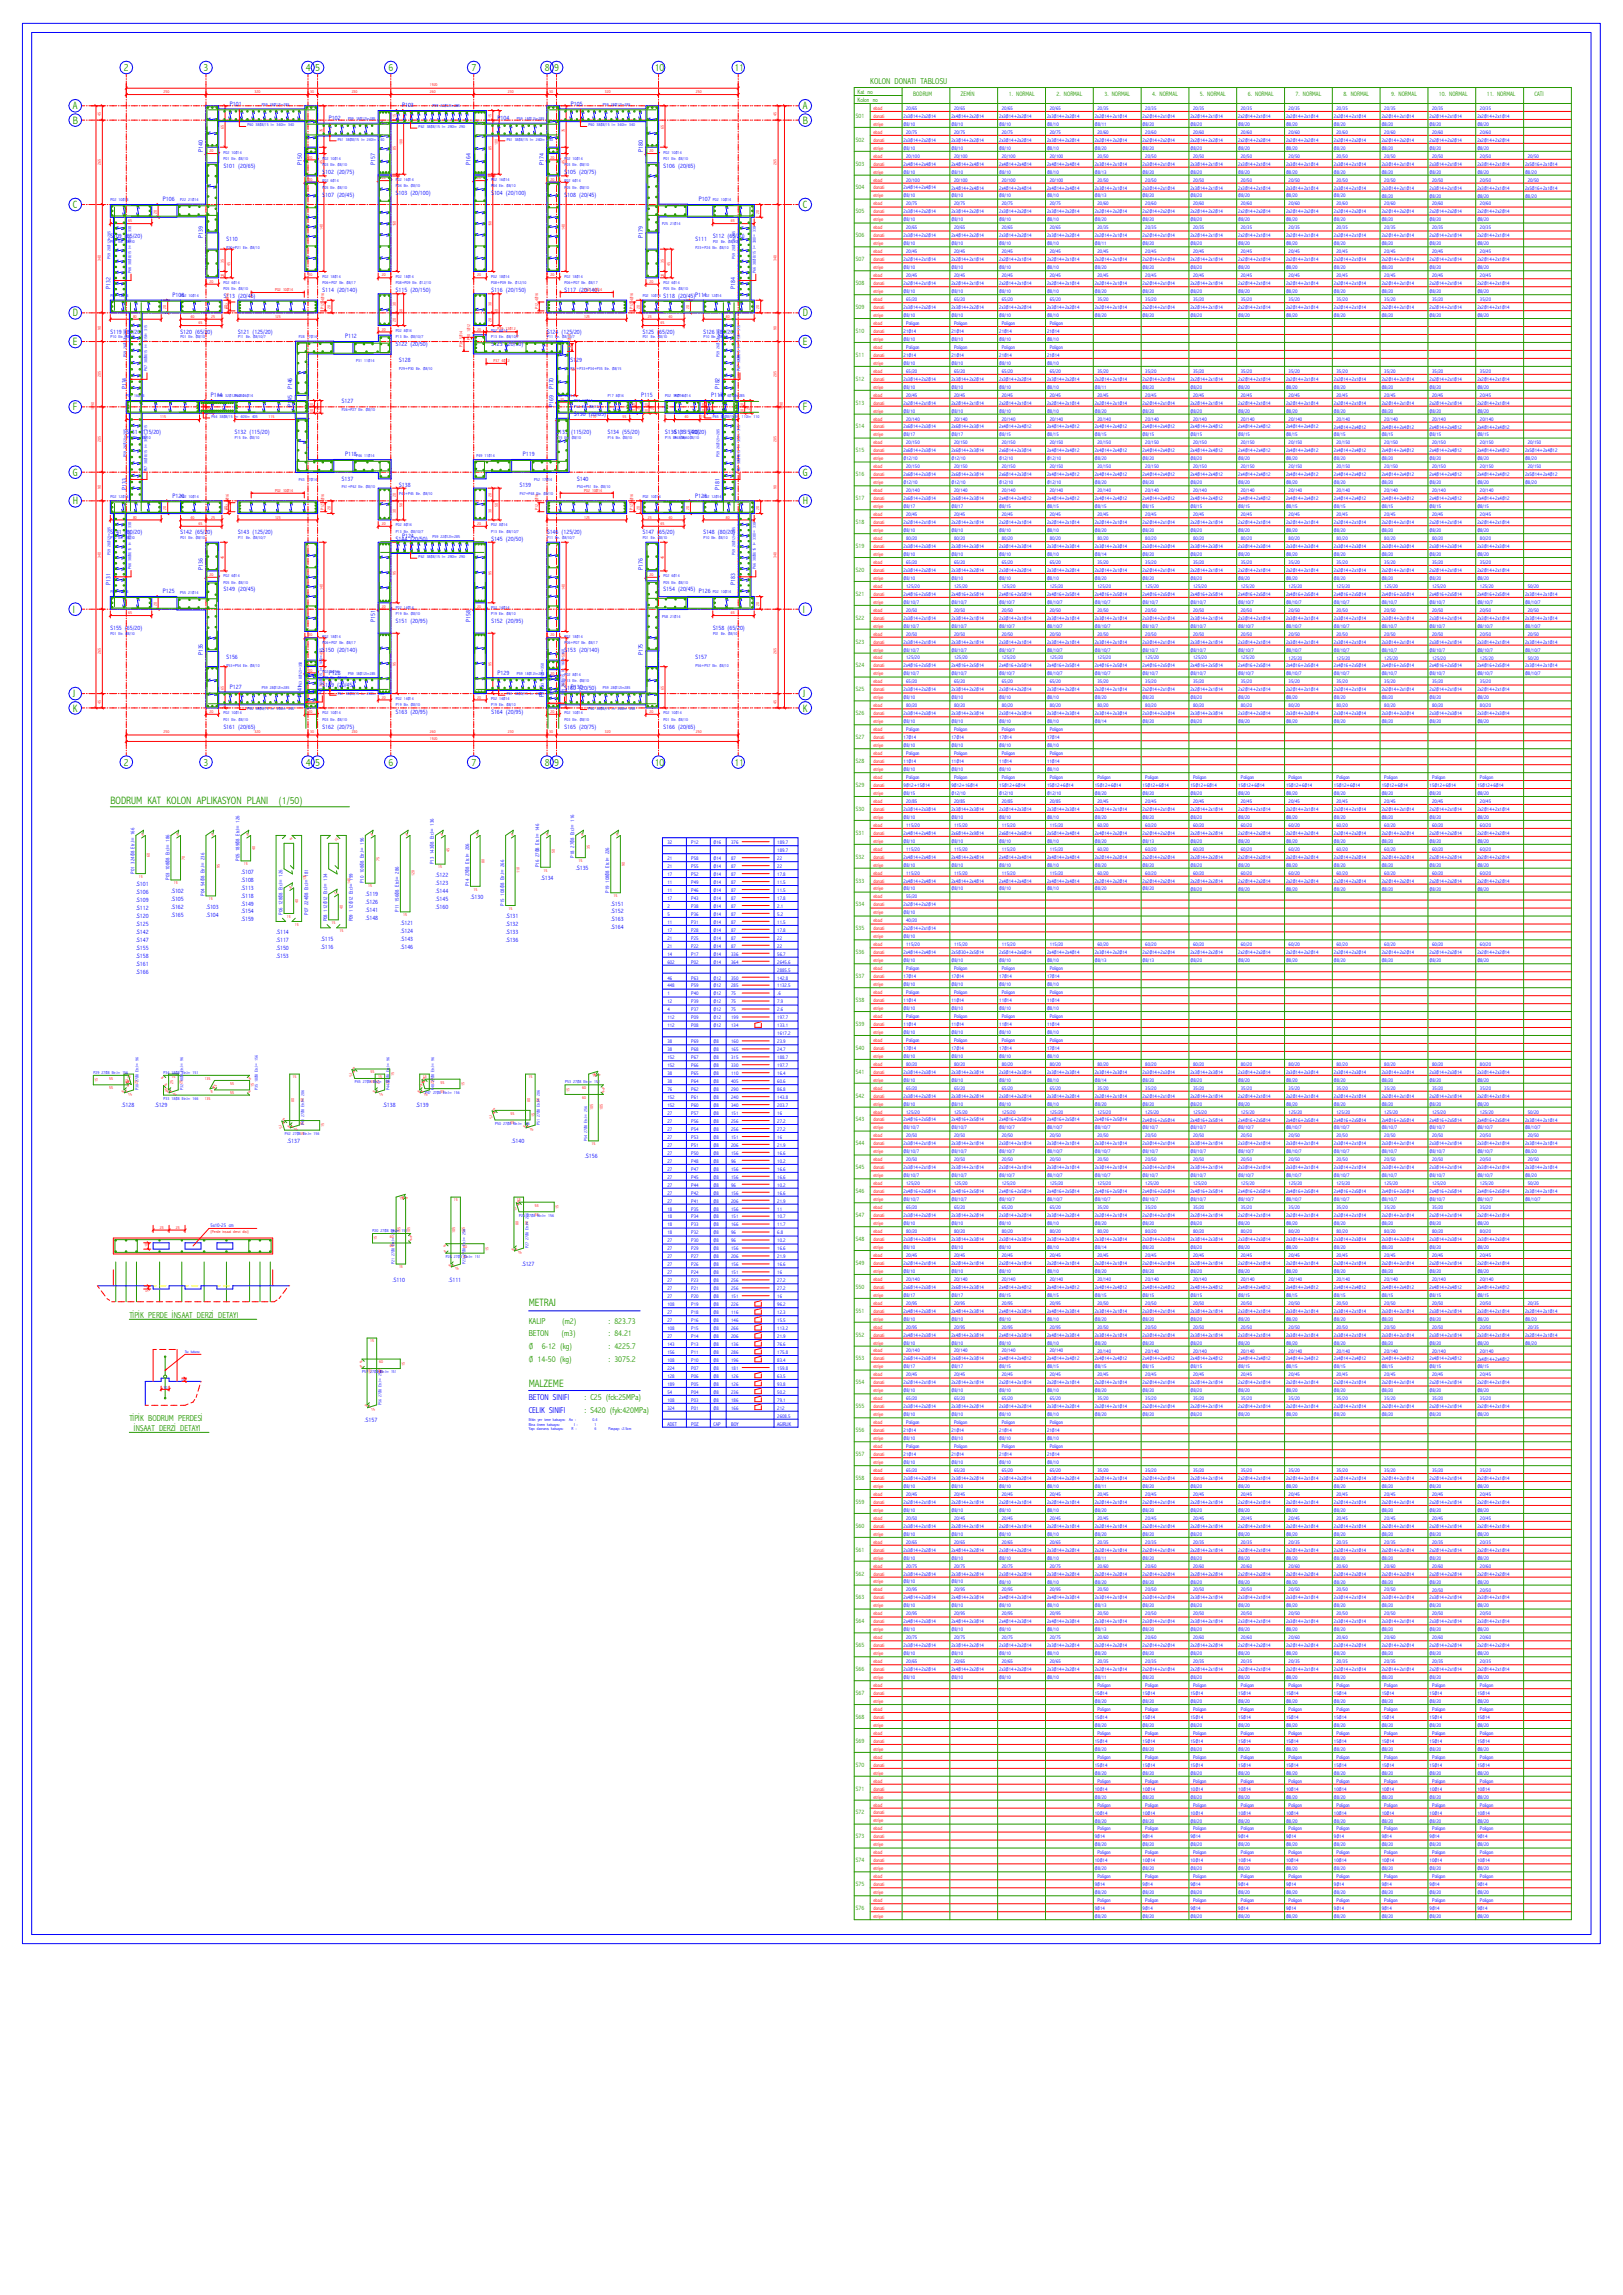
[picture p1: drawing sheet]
<svg xmlns="http://www.w3.org/2000/svg" width="297mm" height="420mm" viewBox="0 0 297 420" stroke-linecap="round" stroke-linejoin="round" font-family="sans-serif">
<defs><g id="words">
<g font-size="1.9" fill="#269900">
<text x="22.7" y="13">2</text>
<text x="37.3" y="13">3</text>
<text x="55.9" y="13">4</text>
<text x="57.7" y="13">5</text>
<text x="71.1" y="13">6</text>
<text x="86.3" y="13">7</text>
<text x="99.7" y="13">8</text>
<text x="101.5" y="13">9</text>
<text x="119.8" y="13">10</text>
<text x="134.4" y="13">11</text>
<text x="13.4" y="20">A</text>
<text x="13.4" y="22.6">B</text>
<text x="147" y="20">A</text>
<text x="147" y="22.6">B</text>
<text x="13.4" y="38.1">C</text>
<text x="147" y="38.1">C</text>
<text x="13.4" y="57.9">D</text>
<text x="147" y="57.9">D</text>
<text x="13.4" y="63.2">E</text>
<text x="147" y="63.2">E</text>
<text x="13.4" y="75.1">F</text>
<text x="147" y="75.1">F</text>
<text x="13.4" y="87.1">G</text>
<text x="147" y="87.1">G</text>
<text x="13.4" y="92.3">H</text>
<text x="147" y="92.3">H</text>
<text x="13.4" y="112.2">I</text>
<text x="147" y="112.2">I</text>
<text x="13.4" y="127.6">J</text>
<text x="13.4" y="130.3">K</text>
<text x="147" y="127.6">J</text>
<text x="147" y="130.3">K</text>
<text x="22.7" y="140.2">2</text>
<text x="37.3" y="140.2">3</text>
<text x="55.9" y="140.2">4</text>
<text x="57.7" y="140.2">5</text>
<text x="71.1" y="140.2">6</text>
<text x="86.3" y="140.2">7</text>
<text x="99.7" y="140.2">8</text>
<text x="101.5" y="140.2">9</text>
<text x="119.8" y="140.2">10</text>
<text x="134.4" y="140.2">11</text>
<text x="20.2" y="147.1">BODRUM KAT KOLON APLIKASYON PLANI</text>
<text x="51" y="147.1">(1/50)</text>
<text x="96.8" y="239.1">METRAJ</text>
<text x="96.8" y="254">MALZEME</text>
</g>
<g font-size="1.6" fill="#269900">
<text x="159.3" y="15.5">KOLON DONATI TABLOSU</text>
<text x="23.7" y="241.2">TÝPÝK PERDE ÝNŞAAT DERZÝ DETAYI</text>
<text x="96.8" y="242.3">KALIP</text>
<text x="96.8" y="244.7">BETON</text>
<text x="102.7" y="244.7">(m3)</text>
<text x="102.9" y="242.3">(m2)</text>
<text x="111.4" y="244.7">: 84.21</text>
<text x="111.4" y="242.3">: 823.73</text>
<text x="96.8" y="247">ƒ</text>
<text x="96.8" y="249.3">ƒ 14-50 (kg)</text>
<text x="99.1" y="247">6-12 (kg)</text>
<text x="111.4" y="249.3">: 3075.2</text>
<text x="111.4" y="247">: 4225.7</text>
<text x="107" y="256.3">: C25 (fck:25MPa)</text>
<text x="23.7" y="260.2">TÝPÝK BODRUM PERDESÝ</text>
<text x="24.6" y="261.9">ÝNŞAAT DERZÝ DETAYI</text>
<text x="107" y="258.7">: S420 (fyk:420MPa)</text>
</g>
<g font-size="1.6" fill="#00f">
<text x="96.8" y="256.3">BETON SINIFI</text>
<text x="96.8" y="258.7">CELIK SINIFI</text>
</g>
<g font-size="1.2" fill="#269900">
<text x="157" y="17.2">Kat no</text>
<text x="167.1" y="17.5">BODRUM</text>
<text x="175.9" y="17.5">ZEMÝN</text>
<text x="184.6" y="17.5">1. NORMAL</text>
<text x="193.4" y="17.5">2. NORMAL</text>
<text x="202.1" y="17.5">3. NORMAL</text>
<text x="210.9" y="17.5">4. NORMAL</text>
<text x="219.6" y="17.5">5. NORMAL</text>
<text x="228.4" y="17.5">6. NORMAL</text>
<text x="237.1" y="17.5">7. NORMAL</text>
<text x="245.9" y="17.5">8. NORMAL</text>
<text x="254.6" y="17.5">9. NORMAL</text>
<text x="263.4" y="17.5">10. NORMAL</text>
<text x="272.1" y="17.5">11. NORMAL</text>
<text x="280.9" y="17.5">CATI</text>
<text x="156.7" y="21.6">S01</text>
<text x="157" y="18.6">Kolon no</text>
<text x="156.7" y="26">S02</text>
<text x="156.7" y="30.3">S03</text>
<text x="156.7" y="34.7">S04</text>
<text x="156.7" y="39.1">S05</text>
<text x="156.7" y="43.5">S06</text>
<text x="156.7" y="47.8">S07</text>
<text x="156.7" y="52.2">S08</text>
<text x="156.7" y="56.6">S09</text>
<text x="156.7" y="60.9">S10</text>
<text x="156.7" y="65.3">S11</text>
<text x="156.7" y="69.7">S12</text>
<text x="156.7" y="74.1">S13</text>
<text x="156.7" y="78.4">S14</text>
<text x="156.7" y="82.8">S15</text>
<text x="156.7" y="87.2">S16</text>
<text x="156.7" y="91.6">S17</text>
<text x="156.7" y="95.9">S18</text>
<text x="156.7" y="100.3">S19</text>
<text x="156.7" y="104.7">S20</text>
<text x="156.7" y="109.1">S21</text>
<text x="156.7" y="113.5">S22</text>
<text x="156.7" y="117.8">S23</text>
<text x="156.7" y="122.2">S24</text>
<text x="156.7" y="126.6">S25</text>
<text x="156.7" y="130.9">S26</text>
<text x="156.7" y="135.3">S27</text>
<text x="156.7" y="139.7">S28</text>
<text x="156.7" y="144.1">S29</text>
<text x="156.7" y="148.4">S30</text>
<text x="156.7" y="152.8">S31</text>
<text x="156.7" y="157.2">S32</text>
<text x="156.7" y="161.6">S33</text>
<text x="156.7" y="165.9">S34</text>
<text x="156.7" y="170.3">S35</text>
<text x="156.7" y="174.7">S36</text>
<text x="156.7" y="179.1">S37</text>
<text x="156.7" y="183.5">S38</text>
<text x="156.7" y="187.8">S39</text>
<text x="156.7" y="192.2">S40</text>
<text x="156.7" y="196.6">S41</text>
<text x="156.7" y="201">S42</text>
<text x="156.7" y="205.3">S43</text>
<text x="156.7" y="209.7">S44</text>
<text x="156.7" y="214.1">S45</text>
<text x="156.7" y="218.4">S46</text>
<text x="156.7" y="222.8">S47</text>
<text x="156.7" y="227.2">S48</text>
<text x="156.7" y="231.6">S49</text>
<text x="156.7" y="235.9">S50</text>
<text x="156.7" y="240.3">S51</text>
<text x="156.7" y="244.7">S52</text>
<text x="156.7" y="249.1">S53</text>
<text x="156.7" y="253.5">S54</text>
<text x="156.7" y="257.8">S55</text>
<text x="156.7" y="262.2">S56</text>
<text x="156.7" y="266.6">S57</text>
<text x="156.7" y="271">S58</text>
<text x="156.7" y="275.3">S59</text>
<text x="156.7" y="279.7">S60</text>
<text x="156.7" y="284.1">S61</text>
<text x="156.7" y="288.4">S62</text>
<text x="156.7" y="292.8">S63</text>
<text x="156.7" y="297.2">S64</text>
<text x="156.7" y="301.6">S65</text>
<text x="156.7" y="305.9">S66</text>
<text x="156.7" y="310.3">S67</text>
<text x="156.7" y="314.7">S68</text>
<text x="156.7" y="319.1">S69</text>
<text x="156.7" y="323.4">S70</text>
<text x="156.7" y="327.8">S71</text>
<text x="156.7" y="332.2">S72</text>
<text x="156.7" y="336.6">S73</text>
<text x="156.7" y="341">S74</text>
<text x="156.7" y="345.3">S75</text>
<text x="156.7" y="349.7">S76</text>
</g>
<g font-size="1.2" fill="#00f">
<text x="42.1" y="19.4">P101</text>
<text x="60.2" y="22">P102</text>
<text x="73.6" y="19.6">P103</text>
<text x="91.1" y="22">P104</text>
<text x="104.5" y="19.4">P105</text>
<text x="37.1" y="27.8" transform="rotate(-90 37.1 27.8)">P140</text>
<text x="117.6" y="27.8" transform="rotate(-90 117.6 27.8)">P180</text>
<text x="40.9" y="30.7">S101 (20/65)</text>
<text x="55.2" y="30.1" transform="rotate(-90 55.2 30.1)">P150</text>
<text x="59" y="31.9">S102 (20/75)</text>
<text x="59" y="36">S107 (20/45)</text>
<text x="68.6" y="30.1" transform="rotate(-90 68.6 30.1)">P157</text>
<text x="72.5" y="35.7">S103 (20/100)</text>
<text x="86.1" y="30.1" transform="rotate(-90 86.1 30.1)">P164</text>
<text x="89.9" y="35.7">S104 (20/100)</text>
<text x="99.5" y="30.1" transform="rotate(-90 99.5 30.1)">P174</text>
<text x="103.3" y="31.9">S105 (20/75)</text>
<text x="103.3" y="36">S108 (20/45)</text>
<text x="121.5" y="30.7">S106 (20/65)</text>
<text x="29.8" y="36.9">P106</text>
<text x="127.9" y="36.9">P107</text>
<text x="20.2" y="43.6">S109 (65/20)</text>
<text x="37.1" y="43.6" transform="rotate(-90 37.1 43.6)">P139</text>
<text x="41.4" y="44.1">S110</text>
<text x="117.6" y="43.6" transform="rotate(-90 117.6 43.6)">P179</text>
<text x="127.3" y="44.1">S111</text>
<text x="130.5" y="43.6">S112 (65/20)</text>
<text x="20.2" y="52.9" transform="rotate(-90 20.2 52.9)">P132</text>
<text x="59" y="53.5">S114 (20/140)</text>
<text x="72.5" y="53.5">S115 (20/150)</text>
<text x="89.9" y="53.5">S116 (20/150)</text>
<text x="103.3" y="53.5">S117 (20/140)</text>
<text x="134.6" y="52.9" transform="rotate(-90 134.6 52.9)">P184</text>
<text x="31.6" y="54.4">P108</text>
<text x="40.9" y="54.6">S113 (20/45)</text>
<text x="121.5" y="54.6">S118 (20/45)P111</text>
<text x="20.2" y="61.1">S119 (80/20)</text>
<text x="33.1" y="61.1">S120 (65/20)</text>
<text x="43.6" y="61.1">S121 (125/20)</text>
<text x="63.2" y="61.9">P112</text>
<text x="72.5" y="63.4">S122 (20/50)</text>
<text x="89.9" y="63.4">S123 (20/50)</text>
<text x="100.1" y="61.1">S124 (125/20)</text>
<text x="117.6" y="61.1">S125 (65/20)</text>
<text x="128.7" y="61.1">S126 (80/20)</text>
<text x="23.1" y="71.3" transform="rotate(-90 23.1 71.3)">P134</text>
<text x="53.5" y="71.3" transform="rotate(-90 53.5 71.3)">P146</text>
<text x="73.1" y="66.3">S128</text>
<text x="101.3" y="71.3" transform="rotate(-90 101.3 71.3)">P170</text>
<text x="104.4" y="66.3">S129</text>
<text x="131.7" y="71.3" transform="rotate(-90 131.7 71.3)">P182</text>
<text x="38.6" y="72.7">P114</text>
<text x="53.5" y="74.5" transform="rotate(-90 53.5 74.5)">P145</text>
<text x="62.6" y="73.9">S127</text>
<text x="101.3" y="74.5" transform="rotate(-90 101.3 74.5)">P169</text>
<text x="105.1" y="76.2">S130 (20/85)</text>
<text x="117.3" y="72.7">P115</text>
<text x="130.2" y="72.7">P117</text>
<text x="23.1" y="79.4">S131 (115/20)</text>
<text x="43" y="79.4">S132 (115/20)</text>
<text x="63.2" y="83.5">P118</text>
<text x="95.7" y="83.5">P119</text>
<text x="101.9" y="79.4">S133 (115/20)</text>
<text x="111.2" y="79.4">S134 (55/20)</text>
<text x="121.7" y="79.4">S136 (115/20)</text>
<text x="123.5" y="79.4">S135 (40/20)</text>
<text x="23.1" y="89.6" transform="rotate(-90 23.1 89.6)">P133</text>
<text x="62.6" y="88">S137</text>
<text x="73.1" y="89.1">S138</text>
<text x="95.1" y="89.1">S139</text>
<text x="105.6" y="88">S140</text>
<text x="131.7" y="89.6" transform="rotate(-90 131.7 89.6)">P181</text>
<text x="31.6" y="91.1">P120</text>
<text x="127.3" y="91.1">P123</text>
<text x="20.2" y="97.8">S141 (80/20)</text>
<text x="33.1" y="97.8">S142 (65/20)</text>
<text x="43.6" y="97.8">S143 (125/20)</text>
<text x="72.5" y="99">S144 (20/50)</text>
<text x="73.6" y="98.4">P124</text>
<text x="89.9" y="99">S145 (20/50)</text>
<text x="100.1" y="97.8">S146 (125/20)</text>
<text x="117.6" y="97.8">S147 (65/20)</text>
<text x="128.7" y="97.8">S148 (80/20)</text>
<text x="20.2" y="107.1" transform="rotate(-90 20.2 107.1)">P131</text>
<text x="37.1" y="104.4" transform="rotate(-90 37.1 104.4)">P136</text>
<text x="117.6" y="104.3" transform="rotate(-90 117.6 104.3)">P176</text>
<text x="134.6" y="107.1" transform="rotate(-90 134.6 107.1)">P183</text>
<text x="29.8" y="108.6">P125</text>
<text x="40.9" y="108.3">S149 (20/45)</text>
<text x="68.6" y="113.9" transform="rotate(-90 68.6 113.9)">P151</text>
<text x="86.1" y="113.9" transform="rotate(-90 86.1 113.9)">P158</text>
<text x="121.5" y="108.3">S154 (20/45)</text>
<text x="127.9" y="108.6">P126</text>
<text x="20.2" y="115.3">S155 (65/20)</text>
<text x="37.1" y="120" transform="rotate(-90 37.1 120)">P135</text>
<text x="59" y="119.4">S150 (20/140)</text>
<text x="72.5" y="114.1">S151 (20/95)</text>
<text x="89.9" y="114.1">S152 (20/95)</text>
<text x="103.3" y="119.4">S153 (20/140)</text>
<text x="117.6" y="120" transform="rotate(-90 117.6 120)">P175</text>
<text x="130.5" y="115.3">S158 (65/20)</text>
<text x="41.4" y="120.7">S156</text>
<text x="59" y="125.8">S159 (20/45)</text>
<text x="60.2" y="123.5">P128</text>
<text x="91.1" y="123.5">P129</text>
<text x="127.3" y="120.6">S157</text>
<text x="42.1" y="126.1">P127</text>
<text x="55.2" y="127.6" transform="rotate(-90 55.2 127.6)">P141</text>
<text x="72.5" y="130.8">S163 (20/95)</text>
<text x="89.9" y="130.8">S164 (20/95)</text>
<text x="99.5" y="127.6" transform="rotate(-90 99.5 127.6)">P165</text>
<text x="103.3" y="126.4">S160 (20/50)</text>
<text x="104.5" y="126.1">P130</text>
<text x="40.9" y="133.4">S161 (20/65)</text>
<text x="59" y="133.4">S162 (20/75)</text>
<text x="103.3" y="133.4">S165 (20/75)</text>
<text x="121.5" y="133.4">S166 (20/65)</text>
<text x="44.1" y="161.4">.S108</text>
<text x="44.1" y="159.9">.S107</text>
<text x="79.7" y="160.5">.S122</text>
<text x="79.7" y="162">.S123</text>
<text x="99" y="161.1">.S134</text>
<text x="105.4" y="159.4">.S135</text>
<text x="24.9" y="166.6">.S112</text>
<text x="24.9" y="165.2">.S109</text>
<text x="24.9" y="163.7">.S106</text>
<text x="24.9" y="162.3">.S101</text>
<text x="31.3" y="163.4">.S102</text>
<text x="31.3" y="166.3">.S162</text>
<text x="31.3" y="164.9">.S105</text>
<text x="31.3" y="167.8">.S165</text>
<text x="37.7" y="166.3">.S103</text>
<text x="37.7" y="167.8">.S104</text>
<text x="44.1" y="162.9">.S113</text>
<text x="44.1" y="165.8">.S149</text>
<text x="44.1" y="164.3">.S118</text>
<text x="44.1" y="167.2">.S154</text>
<text x="66.9" y="164">.S119</text>
<text x="66.9" y="166.9">.S141</text>
<text x="66.9" y="165.5">.S126</text>
<text x="79.7" y="163.4">.S144</text>
<text x="79.7" y="164.9">.S145</text>
<text x="79.7" y="166.3">.S160</text>
<text x="86.1" y="164.6">.S130</text>
<text x="111.8" y="167.2">.S152</text>
<text x="111.8" y="165.8">.S151</text>
<text x="24.9" y="168.1">.S120</text>
<text x="24.9" y="171">.S142</text>
<text x="24.9" y="173.9">.S155</text>
<text x="24.9" y="169.6">.S125</text>
<text x="24.9" y="172.5">.S147</text>
<text x="44.1" y="168.7">.S159</text>
<text x="50.5" y="171">.S114</text>
<text x="50.5" y="173.9">.S150</text>
<text x="50.5" y="172.5">.S117</text>
<text x="58.7" y="173.7">.S116</text>
<text x="58.7" y="172.2">.S115</text>
<text x="66.9" y="168.4">.S148</text>
<text x="73.3" y="170.7">.S124</text>
<text x="73.3" y="173.7">.S146</text>
<text x="73.3" y="169.3">.S121</text>
<text x="73.3" y="172.2">.S143</text>
<text x="92.6" y="168.1">.S131</text>
<text x="92.6" y="171">.S133</text>
<text x="92.6" y="169.6">.S132</text>
<text x="92.6" y="172.5">.S136</text>
<text x="111.8" y="170.2">.S164</text>
<text x="111.8" y="168.7">.S163</text>
<text x="24.9" y="175.4">.S158</text>
<text x="24.9" y="178.3">.S166</text>
<text x="24.9" y="176.8">.S161</text>
<text x="50.5" y="175.4">.S153</text>
<text x="22.2" y="202.8">.S128</text>
<text x="28.3" y="202.8">.S129</text>
<text x="70.1" y="202.8">.S138</text>
<text x="76.1" y="202.8">.S139</text>
<text x="52.6" y="209.2">.S137</text>
<text x="93.6" y="209.2">.S140</text>
<text x="107.1" y="212.1">.S156</text>
<text x="95.5" y="231.7">.S127</text>
<text x="71.8" y="234.6">.S110</text>
<text x="82.1" y="234.6">.S111</text>
<text x="66.7" y="260.4">.S157</text>
</g>
<g font-size="1" fill="#f00">
<text x="159.9" y="23">etriye</text>
<text x="159.9" y="21.6">donati</text>
<text x="159.9" y="20.1">ebad</text>
<text x="159.9" y="27.4">etriye</text>
<text x="159.9" y="26">donati</text>
<text x="159.9" y="24.5">ebad</text>
<text x="159.9" y="28.9">ebad</text>
<text x="159.9" y="31.8">etriye</text>
<text x="159.9" y="30.3">donati</text>
<text x="159.9" y="34.7">donati</text>
<text x="159.9" y="33.2">ebad</text>
<text x="159.9" y="36.2">etriye</text>
<text x="159.9" y="40.5">etriye</text>
<text x="159.9" y="39.1">donati</text>
<text x="159.9" y="37.6">ebad</text>
<text x="159.9" y="42">ebad</text>
<text x="159.9" y="44.9">etriye</text>
<text x="159.9" y="43.5">donati</text>
<text x="159.9" y="47.8">donati</text>
<text x="159.9" y="46.4">ebad</text>
<text x="159.9" y="49.3">etriye</text>
<text x="159.9" y="53.7">etriye</text>
<text x="159.9" y="52.2">donati</text>
<text x="159.9" y="50.7">ebad</text>
<text x="159.9" y="58">etriye</text>
<text x="159.9" y="56.6">donati</text>
<text x="159.9" y="55.1">ebad</text>
<text x="159.9" y="59.5">ebad</text>
<text x="159.9" y="62.4">etriye</text>
<text x="159.9" y="60.9">donati</text>
<text x="159.9" y="65.3">donati</text>
<text x="159.9" y="63.9">ebad</text>
<text x="159.9" y="66.8">etriye</text>
<text x="159.9" y="71.2">etriye</text>
<text x="159.9" y="69.7">donati</text>
<text x="159.9" y="68.2">ebad</text>
<text x="159.9" y="75.5">etriye</text>
<text x="159.9" y="74.1">donati</text>
<text x="159.9" y="72.6">ebad</text>
<text x="159.9" y="77">ebad</text>
<text x="159.9" y="79.9">etriye</text>
<text x="159.9" y="78.4">donati</text>
<text x="159.9" y="82.8">donati</text>
<text x="159.9" y="81.4">ebad</text>
<text x="159.9" y="84.3">etriye</text>
<text x="159.9" y="88.7">etriye</text>
<text x="159.9" y="87.2">donati</text>
<text x="159.9" y="85.7">ebad</text>
<text x="159.9" y="93">etriye</text>
<text x="159.9" y="91.6">donati</text>
<text x="159.9" y="90.1">ebad</text>
<text x="159.9" y="95.9">donati</text>
<text x="159.9" y="94.5">ebad</text>
<text x="159.9" y="97.4">etriye</text>
<text x="159.9" y="101.8">etriye</text>
<text x="159.9" y="100.3">donati</text>
<text x="159.9" y="98.9">ebad</text>
<text x="159.9" y="106.2">etriye</text>
<text x="159.9" y="104.7">donati</text>
<text x="159.9" y="103.2">ebad</text>
<text x="159.9" y="107.6">ebad</text>
<text x="159.9" y="110.5">etriye</text>
<text x="159.9" y="109.1">donati</text>
<text x="159.9" y="113.5">donati</text>
<text x="159.9" y="112">ebad</text>
<text x="159.9" y="114.9">etriye</text>
<text x="159.9" y="119.3">etriye</text>
<text x="159.9" y="117.8">donati</text>
<text x="159.9" y="116.4">ebad</text>
<text x="159.9" y="123.7">etriye</text>
<text x="159.9" y="122.2">donati</text>
<text x="159.9" y="120.7">ebad</text>
<text x="159.9" y="125.1">ebad</text>
<text x="159.9" y="128">etriye</text>
<text x="159.9" y="126.6">donati</text>
<text x="159.9" y="130.9">donati</text>
<text x="159.9" y="129.5">ebad</text>
<text x="159.9" y="132.4">etriye</text>
<text x="159.9" y="136.8">etriye</text>
<text x="159.9" y="135.3">donati</text>
<text x="159.9" y="133.9">ebad</text>
<text x="159.9" y="141.2">etriye</text>
<text x="159.9" y="139.7">donati</text>
<text x="159.9" y="138.2">ebad</text>
<text x="159.9" y="142.6">ebad</text>
<text x="159.9" y="145.5">etriye</text>
<text x="159.9" y="144.1">donati</text>
<text x="159.9" y="149.9">etriye</text>
<text x="159.9" y="148.4">donati</text>
<text x="159.9" y="147">ebad</text>
<text x="159.9" y="154.3">etriye</text>
<text x="159.9" y="152.8">donati</text>
<text x="159.9" y="151.4">ebad</text>
<text x="159.9" y="155.7">ebad</text>
<text x="159.9" y="158.7">etriye</text>
<text x="159.9" y="157.2">donati</text>
<text x="159.9" y="161.6">donati</text>
<text x="159.9" y="160.1">ebad</text>
<text x="159.9" y="163">etriye</text>
<text x="159.9" y="167.4">etriye</text>
<text x="159.9" y="165.9">donati</text>
<text x="159.9" y="164.5">ebad</text>
<text x="159.9" y="171.8">etriye</text>
<text x="159.9" y="170.3">donati</text>
<text x="159.9" y="168.9">ebad</text>
<text x="159.9" y="173.2">ebad</text>
<text x="159.9" y="176.1">etriye</text>
<text x="159.9" y="174.7">donati</text>
<text x="159.9" y="179.1">donati</text>
<text x="159.9" y="177.6">ebad</text>
<text x="159.9" y="180.5">etriye</text>
<text x="159.9" y="184.9">etriye</text>
<text x="159.9" y="183.5">donati</text>
<text x="159.9" y="182">ebad</text>
<text x="159.9" y="189.3">etriye</text>
<text x="159.9" y="187.8">donati</text>
<text x="159.9" y="186.4">ebad</text>
<text x="159.9" y="190.7">ebad</text>
<text x="159.9" y="193.7">etriye</text>
<text x="159.9" y="192.2">donati</text>
<text x="159.9" y="196.6">donati</text>
<text x="159.9" y="195.1">ebad</text>
<text x="159.9" y="198">etriye</text>
<text x="159.9" y="202.4">etriye</text>
<text x="159.9" y="201">donati</text>
<text x="159.9" y="199.5">ebad</text>
<text x="159.9" y="203.9">ebad</text>
<text x="159.9" y="206.8">etriye</text>
<text x="159.9" y="205.3">donati</text>
<text x="159.9" y="209.7">donati</text>
<text x="159.9" y="208.2">ebad</text>
<text x="159.9" y="211.2">etriye</text>
<text x="159.9" y="215.5">etriye</text>
<text x="159.9" y="214.1">donati</text>
<text x="159.9" y="212.6">ebad</text>
<text x="159.9" y="219.9">etriye</text>
<text x="159.9" y="218.4">donati</text>
<text x="159.9" y="217">ebad</text>
<text x="159.9" y="221.4">ebad</text>
<text x="159.9" y="224.3">etriye</text>
<text x="159.9" y="222.8">donati</text>
<text x="159.9" y="227.2">donati</text>
<text x="159.9" y="225.7">ebad</text>
<text x="159.9" y="228.7">etriye</text>
<text x="159.9" y="233">etriye</text>
<text x="159.9" y="231.6">donati</text>
<text x="159.9" y="230.1">ebad</text>
<text x="159.9" y="237.4">etriye</text>
<text x="159.9" y="235.9">donati</text>
<text x="159.9" y="234.5">ebad</text>
<text x="159.9" y="238.9">ebad</text>
<text x="159.9" y="241.8">etriye</text>
<text x="159.9" y="240.3">donati</text>
<text x="159.9" y="244.7">donati</text>
<text x="159.9" y="243.2">ebad</text>
<text x="159.9" y="246.1">etriye</text>
<text x="159.9" y="250.5">etriye</text>
<text x="159.9" y="249.1">donati</text>
<text x="159.9" y="247.6">ebad</text>
<text x="159.9" y="252">ebad</text>
<text x="159.9" y="254.9">etriye</text>
<text x="159.9" y="253.5">donati</text>
<text x="159.9" y="257.8">donati</text>
<text x="159.9" y="256.4">ebad</text>
<text x="159.9" y="259.3">etriye</text>
<text x="159.9" y="263.7">etriye</text>
<text x="159.9" y="262.2">donati</text>
<text x="159.9" y="260.7">ebad</text>
<text x="159.9" y="268">etriye</text>
<text x="159.9" y="266.6">donati</text>
<text x="159.9" y="265.1">ebad</text>
<text x="159.9" y="269.5">ebad</text>
<text x="159.9" y="272.4">etriye</text>
<text x="159.9" y="271">donati</text>
<text x="159.9" y="275.3">donati</text>
<text x="159.9" y="273.9">ebad</text>
<text x="159.9" y="276.8">etriye</text>
<text x="159.9" y="281.2">etriye</text>
<text x="159.9" y="279.7">donati</text>
<text x="159.9" y="278.2">ebad</text>
<text x="159.9" y="285.5">etriye</text>
<text x="159.9" y="284.1">donati</text>
<text x="159.9" y="282.6">ebad</text>
<text x="159.9" y="287">ebad</text>
<text x="159.9" y="289.9">etriye</text>
<text x="159.9" y="288.4">donati</text>
<text x="159.9" y="292.8">donati</text>
<text x="159.9" y="291.4">ebad</text>
<text x="159.9" y="294.3">etriye</text>
<text x="159.9" y="298.7">etriye</text>
<text x="159.9" y="297.2">donati</text>
<text x="159.9" y="295.7">ebad</text>
<text x="159.9" y="303">etriye</text>
<text x="159.9" y="301.6">donati</text>
<text x="159.9" y="300.1">ebad</text>
<text x="159.9" y="305.9">donati</text>
<text x="159.9" y="304.5">ebad</text>
<text x="159.9" y="307.4">etriye</text>
<text x="159.9" y="311.8">etriye</text>
<text x="159.9" y="310.3">donati</text>
<text x="159.9" y="308.9">ebad</text>
<text x="159.9" y="316.1">etriye</text>
<text x="159.9" y="314.7">donati</text>
<text x="159.9" y="313.2">ebad</text>
<text x="159.9" y="317.6">ebad</text>
<text x="159.9" y="320.5">etriye</text>
<text x="159.9" y="319.1">donati</text>
<text x="159.9" y="323.4">donati</text>
<text x="159.9" y="322">ebad</text>
<text x="159.9" y="324.9">etriye</text>
<text x="159.9" y="329.3">etriye</text>
<text x="159.9" y="327.8">donati</text>
<text x="159.9" y="326.4">ebad</text>
<text x="159.9" y="333.7">etriye</text>
<text x="159.9" y="332.2">donati</text>
<text x="159.9" y="330.7">ebad</text>
<text x="159.9" y="335.1">ebad</text>
<text x="159.9" y="338">etriye</text>
<text x="159.9" y="336.6">donati</text>
<text x="159.9" y="341">donati</text>
<text x="159.9" y="339.5">ebad</text>
<text x="159.9" y="342.4">etriye</text>
<text x="159.9" y="346.8">etriye</text>
<text x="159.9" y="345.3">donati</text>
<text x="159.9" y="343.9">ebad</text>
<text x="159.9" y="351.2">etriye</text>
<text x="159.9" y="349.7">donati</text>
<text x="159.9" y="348.2">ebad</text>
</g>
<g font-size="1" fill="#00f">
<text x="165.4" y="21.6">2x3ƒ14+2x2ƒ14</text>
<text x="165.4" y="23">ƒ8/10</text>
<text x="165.9" y="20.1">20/65</text>
<text x="174.1" y="21.6">2x4ƒ14+2x2ƒ14</text>
<text x="174.1" y="23">ƒ8/10</text>
<text x="174.6" y="20.1">20/65</text>
<text x="182.9" y="21.6">2x3ƒ14+2x2ƒ14</text>
<text x="182.9" y="23">ƒ8/10</text>
<text x="183.4" y="20.1">20/65</text>
<text x="191.6" y="21.6">2x3ƒ14+2x2ƒ14</text>
<text x="191.6" y="23">ƒ8/10</text>
<text x="192.1" y="20.1">20/65</text>
<text x="200.4" y="21.6">2x2ƒ14+2x1ƒ14</text>
<text x="200.4" y="23">ƒ8/11</text>
<text x="200.9" y="20.1">20/35</text>
<text x="209.1" y="21.6">2x2ƒ14+2x1ƒ14</text>
<text x="209.1" y="23">ƒ8/20</text>
<text x="209.6" y="20.1">20/35</text>
<text x="217.9" y="21.6">2x2ƒ14+2x1ƒ14</text>
<text x="217.9" y="23">ƒ8/20</text>
<text x="218.4" y="20.1">20/35</text>
<text x="226.6" y="21.6">2x2ƒ14+2x1ƒ14</text>
<text x="226.6" y="23">ƒ8/20</text>
<text x="227.1" y="20.1">20/35</text>
<text x="235.4" y="21.6">2x2ƒ14+2x1ƒ14</text>
<text x="235.4" y="23">ƒ8/20</text>
<text x="235.8" y="20.1">20/35</text>
<text x="244.1" y="21.6">2x2ƒ14+2x1ƒ14</text>
<text x="244.1" y="23">ƒ8/20</text>
<text x="244.6" y="20.1">20/35</text>
<text x="252.9" y="21.6">2x2ƒ14+2x1ƒ14</text>
<text x="252.9" y="23">ƒ8/20</text>
<text x="253.4" y="20.1">20/35</text>
<text x="261.6" y="21.6">2x2ƒ14+2x1ƒ14</text>
<text x="261.6" y="23">ƒ8/20</text>
<text x="262.1" y="20.1">20/35</text>
<text x="270.4" y="21.6">2x2ƒ14+2x1ƒ14</text>
<text x="270.4" y="23">ƒ8/20</text>
<text x="270.9" y="20.1">20/35</text>
<text x="165.4" y="26">2x3ƒ14+2x2ƒ14</text>
<text x="165.4" y="27.4">ƒ8/10</text>
<text x="165.9" y="24.5">20/75</text>
<text x="165.9" y="28.9">20/100</text>
<text x="174.1" y="26">2x3ƒ14+2x2ƒ14</text>
<text x="174.1" y="27.4">ƒ8/10</text>
<text x="174.6" y="24.5">20/75</text>
<text x="174.6" y="28.9">20/100</text>
<text x="182.9" y="26">2x3ƒ14+2x2ƒ14</text>
<text x="182.9" y="27.4">ƒ8/10</text>
<text x="183.4" y="24.5">20/75</text>
<text x="183.4" y="28.9">20/100</text>
<text x="191.6" y="26">2x3ƒ14+2x2ƒ14</text>
<text x="191.6" y="27.4">ƒ8/10</text>
<text x="192.1" y="24.5">20/75</text>
<text x="192.1" y="28.9">20/100</text>
<text x="200.4" y="26">2x2ƒ14+2x2ƒ14</text>
<text x="200.4" y="27.4">ƒ8/20</text>
<text x="200.9" y="24.5">20/60</text>
<text x="200.9" y="28.9">20/50</text>
<text x="209.1" y="26">2x2ƒ14+2x2ƒ14</text>
<text x="209.1" y="27.4">ƒ8/20</text>
<text x="209.6" y="24.5">20/60</text>
<text x="209.6" y="28.9">20/50</text>
<text x="217.9" y="26">2x2ƒ14+2x2ƒ14</text>
<text x="217.9" y="27.4">ƒ8/20</text>
<text x="218.4" y="24.5">20/60</text>
<text x="218.4" y="28.9">20/50</text>
<text x="226.6" y="26">2x2ƒ14+2x2ƒ14</text>
<text x="226.6" y="27.4">ƒ8/20</text>
<text x="227.1" y="24.5">20/60</text>
<text x="227.1" y="28.9">20/50</text>
<text x="235.4" y="26">2x2ƒ14+2x2ƒ14</text>
<text x="235.4" y="27.4">ƒ8/20</text>
<text x="235.8" y="24.5">20/60</text>
<text x="235.8" y="28.9">20/50</text>
<text x="244.1" y="26">2x2ƒ14+2x2ƒ14</text>
<text x="244.1" y="27.4">ƒ8/20</text>
<text x="244.6" y="24.5">20/60</text>
<text x="244.6" y="28.9">20/50</text>
<text x="252.9" y="26">2x2ƒ14+2x2ƒ14</text>
<text x="252.9" y="27.4">ƒ8/20</text>
<text x="253.4" y="24.5">20/60</text>
<text x="253.4" y="28.9">20/50</text>
<text x="261.6" y="26">2x2ƒ14+2x2ƒ14</text>
<text x="261.6" y="27.4">ƒ8/20</text>
<text x="262.1" y="24.5">20/60</text>
<text x="262.1" y="28.9">20/50</text>
<text x="270.4" y="26">2x2ƒ14+2x2ƒ14</text>
<text x="270.4" y="27.4">ƒ8/20</text>
<text x="270.9" y="24.5">20/60</text>
<text x="270.9" y="28.9">20/50</text>
<text x="279.6" y="28.9">20/50</text>
<text x="165.4" y="30.3">2x4ƒ14+2x4ƒ14</text>
<text x="165.4" y="31.8">ƒ8/10</text>
<text x="165.4" y="34.7">2x4ƒ14+2x4ƒ14</text>
<text x="165.9" y="33.2">20/100</text>
<text x="174.1" y="30.3">2x4ƒ14+2x4ƒ14</text>
<text x="174.1" y="31.8">ƒ8/10</text>
<text x="174.1" y="34.7">2x4ƒ14+2x4ƒ14</text>
<text x="174.6" y="33.2">20/100</text>
<text x="182.9" y="30.3">2x4ƒ14+2x4ƒ14</text>
<text x="182.9" y="31.8">ƒ8/10</text>
<text x="182.9" y="34.7">2x4ƒ14+2x4ƒ14</text>
<text x="183.4" y="33.2">20/100</text>
<text x="191.6" y="30.3">2x4ƒ14+2x4ƒ14</text>
<text x="191.6" y="31.8">ƒ8/10</text>
<text x="191.6" y="34.7">2x4ƒ14+2x4ƒ14</text>
<text x="192.1" y="33.2">20/100</text>
<text x="200.4" y="30.3">2x3ƒ14+2x1ƒ14</text>
<text x="200.4" y="31.8">ƒ8/13</text>
<text x="200.4" y="34.7">2x3ƒ14+2x1ƒ14</text>
<text x="200.9" y="33.2">20/50</text>
<text x="209.1" y="30.3">2x3ƒ14+2x1ƒ14</text>
<text x="209.1" y="31.8">ƒ8/20</text>
<text x="209.1" y="34.7">2x3ƒ14+2x1ƒ14</text>
<text x="209.6" y="33.2">20/50</text>
<text x="217.9" y="30.3">2x3ƒ14+2x1ƒ14</text>
<text x="217.9" y="31.8">ƒ8/20</text>
<text x="217.9" y="34.7">2x3ƒ14+2x1ƒ14</text>
<text x="218.4" y="33.2">20/50</text>
<text x="226.6" y="30.3">2x3ƒ14+2x1ƒ14</text>
<text x="226.6" y="31.8">ƒ8/20</text>
<text x="226.6" y="34.7">2x3ƒ14+2x1ƒ14</text>
<text x="227.1" y="33.2">20/50</text>
<text x="235.4" y="30.3">2x3ƒ14+2x1ƒ14</text>
<text x="235.4" y="31.8">ƒ8/20</text>
<text x="235.4" y="34.7">2x3ƒ14+2x1ƒ14</text>
<text x="235.8" y="33.2">20/50</text>
<text x="244.1" y="30.3">2x3ƒ14+2x1ƒ14</text>
<text x="244.1" y="31.8">ƒ8/20</text>
<text x="244.1" y="34.7">2x3ƒ14+2x1ƒ14</text>
<text x="244.6" y="33.2">20/50</text>
<text x="252.9" y="30.3">2x3ƒ14+2x1ƒ14</text>
<text x="252.9" y="31.8">ƒ8/20</text>
<text x="252.9" y="34.7">2x3ƒ14+2x1ƒ14</text>
<text x="253.4" y="33.2">20/50</text>
<text x="261.6" y="30.3">2x3ƒ14+2x1ƒ14</text>
<text x="261.6" y="31.8">ƒ8/20</text>
<text x="261.6" y="34.7">2x3ƒ14+2x1ƒ14</text>
<text x="262.1" y="33.2">20/50</text>
<text x="270.4" y="30.3">2x3ƒ14+2x1ƒ14</text>
<text x="270.4" y="31.8">ƒ8/20</text>
<text x="270.4" y="34.7">2x3ƒ14+2x1ƒ14</text>
<text x="270.9" y="33.2">20/50</text>
<text x="279.1" y="30.3">2x5ƒ16+2x1ƒ14</text>
<text x="279.1" y="31.8">ƒ8/20</text>
<text x="279.1" y="34.7">2x5ƒ16+2x1ƒ14</text>
<text x="279.6" y="33.2">20/50</text>
<text x="165.4" y="36.2">ƒ8/10</text>
<text x="165.4" y="39.1">2x3ƒ14+2x2ƒ14</text>
<text x="165.4" y="40.5">ƒ8/10</text>
<text x="165.9" y="37.6">20/75</text>
<text x="165.9" y="42">20/65</text>
<text x="174.1" y="36.2">ƒ8/10</text>
<text x="174.1" y="39.1">2x3ƒ14+2x2ƒ14</text>
<text x="174.1" y="40.5">ƒ8/10</text>
<text x="174.6" y="37.6">20/75</text>
<text x="174.6" y="42">20/65</text>
<text x="182.9" y="36.2">ƒ8/10</text>
<text x="182.9" y="39.1">2x3ƒ14+2x2ƒ14</text>
<text x="182.9" y="40.5">ƒ8/10</text>
<text x="183.4" y="37.6">20/75</text>
<text x="183.4" y="42">20/65</text>
<text x="191.6" y="36.2">ƒ8/10</text>
<text x="191.6" y="39.1">2x3ƒ14+2x2ƒ14</text>
<text x="191.6" y="40.5">ƒ8/10</text>
<text x="192.1" y="37.6">20/75</text>
<text x="192.1" y="42">20/65</text>
<text x="200.4" y="36.2">ƒ8/13</text>
<text x="200.4" y="39.1">2x2ƒ14+2x2ƒ14</text>
<text x="200.4" y="40.5">ƒ8/20</text>
<text x="200.9" y="37.6">20/60</text>
<text x="200.9" y="42">20/35</text>
<text x="209.1" y="36.2">ƒ8/20</text>
<text x="209.1" y="39.1">2x2ƒ14+2x2ƒ14</text>
<text x="209.1" y="40.5">ƒ8/20</text>
<text x="209.6" y="37.6">20/60</text>
<text x="209.6" y="42">20/35</text>
<text x="217.9" y="36.2">ƒ8/20</text>
<text x="217.9" y="39.1">2x2ƒ14+2x2ƒ14</text>
<text x="217.9" y="40.5">ƒ8/20</text>
<text x="218.4" y="37.6">20/60</text>
<text x="218.4" y="42">20/35</text>
<text x="226.6" y="36.2">ƒ8/20</text>
<text x="226.6" y="39.1">2x2ƒ14+2x2ƒ14</text>
<text x="226.6" y="40.5">ƒ8/20</text>
<text x="227.1" y="37.6">20/60</text>
<text x="227.1" y="42">20/35</text>
<text x="235.4" y="36.2">ƒ8/20</text>
<text x="235.4" y="39.1">2x2ƒ14+2x2ƒ14</text>
<text x="235.4" y="40.5">ƒ8/20</text>
<text x="235.8" y="37.6">20/60</text>
<text x="235.8" y="42">20/35</text>
<text x="244.1" y="36.2">ƒ8/20</text>
<text x="244.1" y="39.1">2x2ƒ14+2x2ƒ14</text>
<text x="244.1" y="40.5">ƒ8/20</text>
<text x="244.6" y="37.6">20/60</text>
<text x="244.6" y="42">20/35</text>
<text x="252.9" y="36.2">ƒ8/20</text>
<text x="252.9" y="39.1">2x2ƒ14+2x2ƒ14</text>
<text x="252.9" y="40.5">ƒ8/20</text>
<text x="253.4" y="37.6">20/60</text>
<text x="253.4" y="42">20/35</text>
<text x="261.6" y="36.2">ƒ8/20</text>
<text x="261.6" y="39.1">2x2ƒ14+2x2ƒ14</text>
<text x="261.6" y="40.5">ƒ8/20</text>
<text x="262.1" y="37.6">20/60</text>
<text x="270.4" y="36.2">ƒ8/20</text>
<text x="270.4" y="39.1">2x2ƒ14+2x2ƒ14</text>
<text x="270.4" y="40.5">ƒ8/20</text>
<text x="270.9" y="37.6">20/60</text>
<text x="279.1" y="36.2">ƒ8/20</text>
<text x="165.4" y="43.5">2x3ƒ14+2x2ƒ14</text>
<text x="165.4" y="44.9">ƒ8/10</text>
<text x="165.4" y="47.8">2x2ƒ14+2x1ƒ14</text>
<text x="165.9" y="46.4">20/45</text>
<text x="174.1" y="43.5">2x4ƒ14+2x2ƒ14</text>
<text x="174.1" y="44.9">ƒ8/10</text>
<text x="174.1" y="47.8">2x2ƒ14+2x1ƒ14</text>
<text x="174.6" y="46.4">20/45</text>
<text x="182.9" y="43.5">2x3ƒ14+2x2ƒ14</text>
<text x="182.9" y="44.9">ƒ8/10</text>
<text x="182.9" y="47.8">2x2ƒ14+2x1ƒ14</text>
<text x="183.4" y="46.4">20/45</text>
<text x="191.6" y="43.5">2x3ƒ14+2x2ƒ14</text>
<text x="191.6" y="44.9">ƒ8/10</text>
<text x="191.6" y="47.8">2x2ƒ14+2x1ƒ14</text>
<text x="192.1" y="46.4">20/45</text>
<text x="200.4" y="43.5">2x2ƒ14+2x1ƒ14</text>
<text x="200.4" y="44.9">ƒ8/11</text>
<text x="200.4" y="47.8">2x2ƒ14+2x1ƒ14</text>
<text x="200.9" y="46.4">20/45</text>
<text x="209.1" y="43.5">2x2ƒ14+2x1ƒ14</text>
<text x="209.1" y="44.9">ƒ8/20</text>
<text x="209.1" y="47.8">2x2ƒ14+2x1ƒ14</text>
<text x="209.6" y="46.4">20/45</text>
<text x="217.9" y="43.5">2x2ƒ14+2x1ƒ14</text>
<text x="217.9" y="44.9">ƒ8/20</text>
<text x="217.9" y="47.8">2x2ƒ14+2x1ƒ14</text>
<text x="218.4" y="46.4">20/45</text>
<text x="226.6" y="43.5">2x2ƒ14+2x1ƒ14</text>
<text x="226.6" y="44.9">ƒ8/20</text>
<text x="226.6" y="47.8">2x2ƒ14+2x1ƒ14</text>
<text x="227.1" y="46.4">20/45</text>
<text x="235.4" y="43.5">2x2ƒ14+2x1ƒ14</text>
<text x="235.4" y="44.9">ƒ8/20</text>
<text x="235.4" y="47.8">2x2ƒ14+2x1ƒ14</text>
<text x="235.8" y="46.4">20/45</text>
<text x="244.1" y="43.5">2x2ƒ14+2x1ƒ14</text>
<text x="244.1" y="44.9">ƒ8/20</text>
<text x="244.1" y="47.8">2x2ƒ14+2x1ƒ14</text>
<text x="244.6" y="46.4">20/45</text>
<text x="252.9" y="43.5">2x2ƒ14+2x1ƒ14</text>
<text x="252.9" y="44.9">ƒ8/20</text>
<text x="252.9" y="47.8">2x2ƒ14+2x1ƒ14</text>
<text x="253.4" y="46.4">20/45</text>
<text x="261.6" y="43.5">2x2ƒ14+2x1ƒ14</text>
<text x="261.6" y="44.9">ƒ8/20</text>
<text x="261.6" y="47.8">2x2ƒ14+2x1ƒ14</text>
<text x="262.1" y="42">20/35</text>
<text x="262.1" y="46.4">20/45</text>
<text x="270.4" y="43.5">2x2ƒ14+2x1ƒ14</text>
<text x="270.4" y="44.9">ƒ8/20</text>
<text x="270.4" y="47.8">2x2ƒ14+2x1ƒ14</text>
<text x="270.9" y="42">20/35</text>
<text x="270.9" y="46.4">20/45</text>
<text x="165.4" y="49.3">ƒ8/10</text>
<text x="165.4" y="52.2">2x2ƒ14+2x1ƒ14</text>
<text x="165.4" y="53.7">ƒ8/10</text>
<text x="165.9" y="50.7">20/45</text>
<text x="174.1" y="49.3">ƒ8/10</text>
<text x="174.1" y="52.2">2x2ƒ14+2x1ƒ14</text>
<text x="174.1" y="53.7">ƒ8/10</text>
<text x="174.6" y="50.7">20/45</text>
<text x="182.9" y="49.3">ƒ8/10</text>
<text x="182.9" y="52.2">2x2ƒ14+2x1ƒ14</text>
<text x="182.9" y="53.7">ƒ8/10</text>
<text x="183.4" y="50.7">20/45</text>
<text x="191.6" y="49.3">ƒ8/10</text>
<text x="191.6" y="52.2">2x2ƒ14+2x1ƒ14</text>
<text x="191.6" y="53.7">ƒ8/10</text>
<text x="192.1" y="50.7">20/45</text>
<text x="200.4" y="49.3">ƒ8/20</text>
<text x="200.4" y="52.2">2x2ƒ14+2x1ƒ14</text>
<text x="200.4" y="53.7">ƒ8/20</text>
<text x="200.9" y="50.7">20/45</text>
<text x="209.1" y="49.3">ƒ8/20</text>
<text x="209.1" y="52.2">2x2ƒ14+2x1ƒ14</text>
<text x="209.1" y="53.7">ƒ8/20</text>
<text x="209.6" y="50.7">20/45</text>
<text x="217.9" y="49.3">ƒ8/20</text>
<text x="217.9" y="52.2">2x2ƒ14+2x1ƒ14</text>
<text x="217.9" y="53.7">ƒ8/20</text>
<text x="218.4" y="50.7">20/45</text>
<text x="226.6" y="49.3">ƒ8/20</text>
<text x="226.6" y="52.2">2x2ƒ14+2x1ƒ14</text>
<text x="226.6" y="53.7">ƒ8/20</text>
<text x="227.1" y="50.7">20/45</text>
<text x="235.4" y="49.3">ƒ8/20</text>
<text x="235.4" y="52.2">2x2ƒ14+2x1ƒ14</text>
<text x="235.4" y="53.7">ƒ8/20</text>
<text x="235.8" y="50.7">20/45</text>
<text x="244.1" y="49.3">ƒ8/20</text>
<text x="244.1" y="52.2">2x2ƒ14+2x1ƒ14</text>
<text x="244.1" y="53.7">ƒ8/20</text>
<text x="244.6" y="50.7">20/45</text>
<text x="252.9" y="49.3">ƒ8/20</text>
<text x="252.9" y="52.2">2x2ƒ14+2x1ƒ14</text>
<text x="252.9" y="53.7">ƒ8/20</text>
<text x="253.4" y="50.7">20/45</text>
<text x="261.6" y="49.3">ƒ8/20</text>
<text x="261.6" y="52.2">2x2ƒ14+2x1ƒ14</text>
<text x="261.6" y="53.7">ƒ8/20</text>
<text x="262.1" y="50.7">20/45</text>
<text x="270.4" y="49.3">ƒ8/20</text>
<text x="270.4" y="52.2">2x2ƒ14+2x1ƒ14</text>
<text x="270.4" y="53.7">ƒ8/20</text>
<text x="270.9" y="50.7">20/45</text>
<text x="165.4" y="56.6">2x3ƒ14+2x2ƒ14</text>
<text x="165.4" y="58">ƒ8/10</text>
<text x="165.9" y="59.5">Poligon</text>
<text x="165.9" y="55.1">65/20</text>
<text x="174.1" y="56.6">2x3ƒ14+2x2ƒ14</text>
<text x="174.1" y="58">ƒ8/10</text>
<text x="174.6" y="59.5">Poligon</text>
<text x="174.6" y="55.1">65/20</text>
<text x="182.9" y="56.6">2x3ƒ14+2x2ƒ14</text>
<text x="182.9" y="58">ƒ8/10</text>
<text x="183.4" y="59.5">Poligon</text>
<text x="183.4" y="55.1">65/20</text>
<text x="191.6" y="56.6">2x3ƒ14+2x2ƒ14</text>
<text x="191.6" y="58">ƒ8/10</text>
<text x="192.1" y="59.5">Poligon</text>
<text x="192.1" y="55.1">65/20</text>
<text x="200.4" y="56.6">2x2ƒ14+2x1ƒ14</text>
<text x="200.4" y="58">ƒ8/20</text>
<text x="200.9" y="55.1">35/20</text>
<text x="209.1" y="56.6">2x2ƒ14+2x1ƒ14</text>
<text x="209.1" y="58">ƒ8/20</text>
<text x="209.6" y="55.1">35/20</text>
<text x="217.9" y="56.6">2x2ƒ14+2x1ƒ14</text>
<text x="217.9" y="58">ƒ8/20</text>
<text x="218.4" y="55.1">35/20</text>
<text x="226.6" y="56.6">2x2ƒ14+2x1ƒ14</text>
<text x="226.6" y="58">ƒ8/20</text>
<text x="227.1" y="55.1">35/20</text>
<text x="235.4" y="56.6">2x2ƒ14+2x1ƒ14</text>
<text x="235.4" y="58">ƒ8/20</text>
<text x="235.8" y="55.1">35/20</text>
<text x="244.1" y="56.6">2x2ƒ14+2x1ƒ14</text>
<text x="244.1" y="58">ƒ8/20</text>
<text x="244.6" y="55.1">35/20</text>
<text x="252.9" y="56.6">2x2ƒ14+2x1ƒ14</text>
<text x="252.9" y="58">ƒ8/20</text>
<text x="253.4" y="55.1">35/20</text>
<text x="261.6" y="56.6">2x2ƒ14+2x1ƒ14</text>
<text x="261.6" y="58">ƒ8/20</text>
<text x="262.1" y="55.1">35/20</text>
<text x="270.4" y="56.6">2x2ƒ14+2x1ƒ14</text>
<text x="270.4" y="58">ƒ8/20</text>
<text x="270.9" y="55.1">35/20</text>
<text x="165.4" y="60.9">21ƒ14</text>
<text x="165.4" y="62.4">ƒ8/10</text>
<text x="165.4" y="65.3">21ƒ14</text>
<text x="165.9" y="63.9">Poligon</text>
<text x="174.1" y="60.9">21ƒ14</text>
<text x="174.1" y="62.4">ƒ8/10</text>
<text x="174.1" y="65.3">21ƒ14</text>
<text x="174.6" y="63.9">Poligon</text>
<text x="182.9" y="60.9">21ƒ14</text>
<text x="182.9" y="62.4">ƒ8/10</text>
<text x="182.9" y="65.3">21ƒ14</text>
<text x="183.4" y="63.9">Poligon</text>
<text x="191.6" y="60.9">21ƒ14</text>
<text x="191.6" y="62.4">ƒ8/10</text>
<text x="191.6" y="65.3">21ƒ14</text>
<text x="192.1" y="63.9">Poligon</text>
<text x="165.4" y="66.8">ƒ8/10</text>
<text x="165.4" y="69.7">2x3ƒ14+2x2ƒ14</text>
<text x="165.4" y="71.2">ƒ8/10</text>
<text x="165.9" y="68.2">65/20</text>
<text x="174.1" y="66.8">ƒ8/10</text>
<text x="174.1" y="69.7">2x3ƒ14+2x2ƒ14</text>
<text x="174.1" y="71.2">ƒ8/10</text>
<text x="174.6" y="68.2">65/20</text>
<text x="182.9" y="66.8">ƒ8/10</text>
<text x="182.9" y="69.7">2x3ƒ14+2x2ƒ14</text>
<text x="182.9" y="71.2">ƒ8/10</text>
<text x="183.4" y="68.2">65/20</text>
<text x="191.6" y="66.8">ƒ8/10</text>
<text x="191.6" y="69.7">2x3ƒ14+2x2ƒ14</text>
<text x="191.6" y="71.2">ƒ8/10</text>
<text x="192.1" y="68.2">65/20</text>
<text x="200.4" y="69.7">2x2ƒ14+2x1ƒ14</text>
<text x="200.4" y="71.2">ƒ8/11</text>
<text x="200.9" y="68.2">35/20</text>
<text x="209.1" y="69.7">2x2ƒ14+2x1ƒ14</text>
<text x="209.1" y="71.2">ƒ8/20</text>
<text x="209.6" y="68.2">35/20</text>
<text x="217.9" y="69.7">2x2ƒ14+2x1ƒ14</text>
<text x="217.9" y="71.2">ƒ8/20</text>
<text x="218.4" y="68.2">35/20</text>
<text x="226.6" y="69.7">2x2ƒ14+2x1ƒ14</text>
<text x="226.6" y="71.2">ƒ8/20</text>
<text x="227.1" y="68.2">35/20</text>
<text x="235.4" y="69.7">2x2ƒ14+2x1ƒ14</text>
<text x="235.4" y="71.2">ƒ8/20</text>
<text x="235.8" y="68.2">35/20</text>
<text x="244.1" y="69.7">2x2ƒ14+2x1ƒ14</text>
<text x="244.1" y="71.2">ƒ8/20</text>
<text x="244.6" y="68.2">35/20</text>
<text x="252.9" y="69.7">2x2ƒ14+2x1ƒ14</text>
<text x="252.9" y="71.2">ƒ8/20</text>
<text x="253.4" y="68.2">35/20</text>
<text x="261.6" y="69.7">2x2ƒ14+2x1ƒ14</text>
<text x="261.6" y="71.2">ƒ8/20</text>
<text x="262.1" y="68.2">35/20</text>
<text x="270.4" y="69.7">2x2ƒ14+2x1ƒ14</text>
<text x="270.4" y="71.2">ƒ8/20</text>
<text x="270.9" y="68.2">35/20</text>
<text x="165.4" y="74.1">2x2ƒ14+2x1ƒ14</text>
<text x="165.4" y="75.5">ƒ8/10</text>
<text x="165.9" y="72.6">20/45</text>
<text x="165.9" y="77">20/140</text>
<text x="174.1" y="74.1">2x2ƒ14+2x1ƒ14</text>
<text x="174.1" y="75.5">ƒ8/10</text>
<text x="174.6" y="72.6">20/45</text>
<text x="174.6" y="77">20/140</text>
<text x="182.9" y="74.1">2x2ƒ14+2x1ƒ14</text>
<text x="182.9" y="75.5">ƒ8/10</text>
<text x="183.4" y="72.6">20/45</text>
<text x="183.4" y="77">20/140</text>
<text x="191.6" y="74.1">2x2ƒ14+2x1ƒ14</text>
<text x="191.6" y="75.5">ƒ8/10</text>
<text x="192.1" y="72.6">20/45</text>
<text x="192.1" y="77">20/140</text>
<text x="200.4" y="74.1">2x2ƒ14+2x1ƒ14</text>
<text x="200.4" y="75.5">ƒ8/20</text>
<text x="200.9" y="72.6">20/45</text>
<text x="200.9" y="77">20/140</text>
<text x="209.1" y="74.1">2x2ƒ14+2x1ƒ14</text>
<text x="209.1" y="75.5">ƒ8/20</text>
<text x="209.6" y="72.6">20/45</text>
<text x="209.6" y="77">20/140</text>
<text x="217.9" y="74.1">2x2ƒ14+2x1ƒ14</text>
<text x="217.9" y="75.5">ƒ8/20</text>
<text x="218.4" y="72.6">20/45</text>
<text x="218.4" y="77">20/140</text>
<text x="226.6" y="74.1">2x2ƒ14+2x1ƒ14</text>
<text x="226.6" y="75.5">ƒ8/20</text>
<text x="227.1" y="72.6">20/45</text>
<text x="227.1" y="77">20/140</text>
<text x="235.4" y="74.1">2x2ƒ14+2x1ƒ14</text>
<text x="235.4" y="75.5">ƒ8/20</text>
<text x="235.8" y="72.6">20/45</text>
<text x="235.8" y="77">20/140</text>
<text x="244.1" y="74.1">2x2ƒ14+2x1ƒ14</text>
<text x="244.1" y="75.5">ƒ8/20</text>
<text x="244.6" y="72.6">20/45</text>
<text x="244.6" y="77">20/140</text>
<text x="252.9" y="74.1">2x2ƒ14+2x1ƒ14</text>
<text x="252.9" y="75.5">ƒ8/20</text>
<text x="253.4" y="72.6">20/45</text>
<text x="253.4" y="77">20/140</text>
<text x="261.6" y="74.1">2x2ƒ14+2x1ƒ14</text>
<text x="261.6" y="75.5">ƒ8/20</text>
<text x="262.1" y="72.6">20/45</text>
<text x="262.1" y="77">20/140</text>
<text x="270.4" y="74.1">2x2ƒ14+2x1ƒ14</text>
<text x="270.4" y="75.5">ƒ8/20</text>
<text x="270.9" y="72.6">20/45</text>
<text x="270.9" y="77">20/140</text>
<text x="165.4" y="78.4">2x6ƒ14+2x3ƒ14</text>
<text x="165.4" y="79.9">ƒ8/17</text>
<text x="165.4" y="82.8">2x6ƒ14+2x3ƒ14</text>
<text x="165.9" y="81.4">20/150</text>
<text x="174.1" y="78.4">2x6ƒ14+2x3ƒ14</text>
<text x="174.1" y="79.9">ƒ8/17</text>
<text x="174.1" y="82.8">2x6ƒ14+2x3ƒ14</text>
<text x="174.6" y="81.4">20/150</text>
<text x="182.9" y="78.4">2x4ƒ14+2x4ƒ12</text>
<text x="182.9" y="79.9">ƒ8/15</text>
<text x="182.9" y="82.8">2x6ƒ14+2x3ƒ14</text>
<text x="183.4" y="81.4">20/150</text>
<text x="191.6" y="78.4">2x4ƒ14+2x4ƒ12</text>
<text x="191.6" y="79.9">ƒ8/15</text>
<text x="191.6" y="82.8">2x4ƒ14+2x4ƒ12</text>
<text x="192.1" y="81.4">20/150</text>
<text x="200.4" y="78.4">2x4ƒ14+2x4ƒ12</text>
<text x="200.4" y="79.9">ƒ8/15</text>
<text x="200.4" y="82.8">2x4ƒ14+2x4ƒ12</text>
<text x="200.9" y="81.4">20/150</text>
<text x="209.1" y="78.4">2x4ƒ14+2x4ƒ12</text>
<text x="209.1" y="79.9">ƒ8/15</text>
<text x="209.1" y="82.8">2x4ƒ14+2x4ƒ12</text>
<text x="209.6" y="81.4">20/150</text>
<text x="217.9" y="78.4">2x4ƒ14+2x4ƒ12</text>
<text x="217.9" y="79.9">ƒ8/15</text>
<text x="217.9" y="82.8">2x4ƒ14+2x4ƒ12</text>
<text x="218.4" y="81.4">20/150</text>
<text x="226.6" y="78.4">2x4ƒ14+2x4ƒ12</text>
<text x="226.6" y="79.9">ƒ8/15</text>
<text x="226.6" y="82.8">2x4ƒ14+2x4ƒ12</text>
<text x="227.1" y="81.4">20/150</text>
<text x="235.4" y="78.4">2x4ƒ14+2x4ƒ12</text>
<text x="235.4" y="79.9">ƒ8/15</text>
<text x="235.4" y="82.8">2x4ƒ14+2x4ƒ12</text>
<text x="235.8" y="81.4">20/150</text>
<text x="244.1" y="78.4">2x4ƒ14+2x4ƒ12</text>
<text x="244.1" y="79.9">ƒ8/15</text>
<text x="244.1" y="82.8">2x4ƒ14+2x4ƒ12</text>
<text x="244.6" y="81.4">20/150</text>
<text x="252.9" y="78.4">2x4ƒ14+2x4ƒ12</text>
<text x="252.9" y="79.9">ƒ8/15</text>
<text x="252.9" y="82.8">2x4ƒ14+2x4ƒ12</text>
<text x="253.4" y="81.4">20/150</text>
<text x="261.6" y="78.4">2x4ƒ14+2x4ƒ12</text>
<text x="261.6" y="79.9">ƒ8/15</text>
<text x="261.6" y="82.8">2x4ƒ14+2x4ƒ12</text>
<text x="262.1" y="81.4">20/150</text>
<text x="270.4" y="78.4">2x4ƒ14+2x4ƒ12</text>
<text x="270.4" y="79.9">ƒ8/15</text>
<text x="270.4" y="82.8">2x4ƒ14+2x4ƒ12</text>
<text x="270.9" y="81.4">20/150</text>
<text x="279.1" y="82.8">2x5ƒ14+2x4ƒ12</text>
<text x="279.6" y="81.4">20/150</text>
<text x="165.4" y="84.3">ƒ12/10</text>
<text x="165.4" y="87.2">2x6ƒ14+2x3ƒ14</text>
<text x="165.4" y="88.7">ƒ12/10</text>
<text x="165.9" y="85.7">20/150</text>
<text x="174.1" y="84.3">ƒ12/10</text>
<text x="174.1" y="87.2">2x6ƒ14+2x3ƒ14</text>
<text x="174.1" y="88.7">ƒ12/10</text>
<text x="174.6" y="85.7">20/150</text>
<text x="182.9" y="84.3">ƒ12/10</text>
<text x="182.9" y="87.2">2x6ƒ14+2x3ƒ14</text>
<text x="182.9" y="88.7">ƒ12/10</text>
<text x="183.4" y="85.7">20/150</text>
<text x="191.6" y="84.3">ƒ12/10</text>
<text x="191.6" y="87.2">2x4ƒ14+2x4ƒ12</text>
<text x="191.6" y="88.7">ƒ12/10</text>
<text x="192.1" y="85.7">20/150</text>
<text x="200.4" y="84.3">ƒ8/20</text>
<text x="200.4" y="87.2">2x4ƒ14+2x4ƒ12</text>
<text x="200.4" y="88.7">ƒ8/20</text>
<text x="200.9" y="85.7">20/150</text>
<text x="209.1" y="84.3">ƒ8/20</text>
<text x="209.1" y="87.2">2x4ƒ14+2x4ƒ12</text>
<text x="209.1" y="88.7">ƒ8/20</text>
<text x="209.6" y="85.7">20/150</text>
<text x="217.9" y="84.3">ƒ8/20</text>
<text x="217.9" y="87.2">2x4ƒ14+2x4ƒ12</text>
<text x="217.9" y="88.7">ƒ8/20</text>
<text x="218.4" y="85.7">20/150</text>
<text x="226.6" y="84.3">ƒ8/20</text>
<text x="226.6" y="87.2">2x4ƒ14+2x4ƒ12</text>
<text x="226.6" y="88.7">ƒ8/20</text>
<text x="227.1" y="85.7">20/150</text>
<text x="235.4" y="84.3">ƒ8/20</text>
<text x="235.4" y="87.2">2x4ƒ14+2x4ƒ12</text>
<text x="235.4" y="88.7">ƒ8/20</text>
<text x="235.8" y="85.8">20/150</text>
<text x="244.1" y="84.3">ƒ8/20</text>
<text x="244.1" y="87.2">2x4ƒ14+2x4ƒ12</text>
<text x="244.1" y="88.7">ƒ8/20</text>
<text x="244.6" y="85.8">20/150</text>
<text x="252.9" y="84.3">ƒ8/20</text>
<text x="252.9" y="87.2">2x4ƒ14+2x4ƒ12</text>
<text x="252.9" y="88.7">ƒ8/20</text>
<text x="253.4" y="85.8">20/150</text>
<text x="261.6" y="84.3">ƒ8/20</text>
<text x="261.6" y="87.2">2x4ƒ14+2x4ƒ12</text>
<text x="261.6" y="88.7">ƒ8/20</text>
<text x="262.1" y="85.8">20/150</text>
<text x="270.4" y="84.3">ƒ8/20</text>
<text x="270.4" y="87.2">2x4ƒ14+2x4ƒ12</text>
<text x="270.4" y="88.7">ƒ8/20</text>
<text x="270.9" y="85.8">20/150</text>
<text x="279.1" y="84.3">ƒ8/20</text>
<text x="279.1" y="87.2">2x5ƒ14+2x4ƒ12</text>
<text x="279.1" y="88.7">ƒ8/20</text>
<text x="279.6" y="85.8">20/150</text>
<text x="165.4" y="91.6">2x6ƒ14+2x3ƒ14</text>
<text x="165.4" y="93">ƒ8/17</text>
<text x="165.4" y="95.9">2x2ƒ14+2x1ƒ14</text>
<text x="165.9" y="90.1">20/140</text>
<text x="165.9" y="94.5">20/45</text>
<text x="174.1" y="91.6">2x6ƒ14+2x3ƒ14</text>
<text x="174.1" y="93">ƒ8/17</text>
<text x="174.1" y="95.9">2x2ƒ14+2x1ƒ14</text>
<text x="174.6" y="90.1">20/140</text>
<text x="174.6" y="94.5">20/45</text>
<text x="182.9" y="91.6">2x4ƒ14+2x4ƒ12</text>
<text x="182.9" y="93">ƒ8/15</text>
<text x="182.9" y="95.9">2x2ƒ14+2x1ƒ14</text>
<text x="183.4" y="90.1">20/140</text>
<text x="183.4" y="94.5">20/45</text>
<text x="191.6" y="91.6">2x4ƒ14+2x4ƒ12</text>
<text x="191.6" y="93">ƒ8/15</text>
<text x="191.6" y="96">2x2ƒ14+2x1ƒ14</text>
<text x="192.1" y="90.1">20/140</text>
<text x="192.1" y="94.5">20/45</text>
<text x="200.4" y="91.6">2x4ƒ14+2x4ƒ12</text>
<text x="200.4" y="93">ƒ8/15</text>
<text x="200.4" y="96">2x2ƒ14+2x1ƒ14</text>
<text x="200.9" y="90.1">20/140</text>
<text x="200.9" y="94.5">20/45</text>
<text x="209.1" y="91.6">2x4ƒ14+2x4ƒ12</text>
<text x="209.1" y="93">ƒ8/15</text>
<text x="209.1" y="96">2x2ƒ14+2x1ƒ14</text>
<text x="209.6" y="90.1">20/140</text>
<text x="209.6" y="94.5">20/45</text>
<text x="217.9" y="91.6">2x4ƒ14+2x4ƒ12</text>
<text x="217.9" y="93">ƒ8/15</text>
<text x="217.9" y="96">2x2ƒ14+2x1ƒ14</text>
<text x="218.4" y="90.1">20/140</text>
<text x="218.4" y="94.5">20/45</text>
<text x="226.6" y="91.6">2x4ƒ14+2x4ƒ12</text>
<text x="226.6" y="93">ƒ8/15</text>
<text x="226.6" y="96">2x2ƒ14+2x1ƒ14</text>
<text x="227.1" y="90.1">20/140</text>
<text x="227.1" y="94.5">20/45</text>
<text x="235.4" y="91.6">2x4ƒ14+2x4ƒ12</text>
<text x="235.4" y="93">ƒ8/15</text>
<text x="235.4" y="96">2x2ƒ14+2x1ƒ14</text>
<text x="235.8" y="90.1">20/140</text>
<text x="235.8" y="94.5">20/45</text>
<text x="244.1" y="91.6">2x4ƒ14+2x4ƒ12</text>
<text x="244.1" y="93">ƒ8/15</text>
<text x="244.1" y="96">2x2ƒ14+2x1ƒ14</text>
<text x="244.6" y="90.1">20/140</text>
<text x="244.6" y="94.5">20/45</text>
<text x="252.9" y="91.6">2x4ƒ14+2x4ƒ12</text>
<text x="252.9" y="93">ƒ8/15</text>
<text x="252.9" y="96">2x2ƒ14+2x1ƒ14</text>
<text x="253.4" y="90.1">20/140</text>
<text x="253.4" y="94.5">20/45</text>
<text x="261.6" y="91.6">2x4ƒ14+2x4ƒ12</text>
<text x="261.6" y="93">ƒ8/15</text>
<text x="261.6" y="96">2x2ƒ14+2x1ƒ14</text>
<text x="262.1" y="90.1">20/140</text>
<text x="262.1" y="94.5">20/45</text>
<text x="270.4" y="91.6">2x4ƒ14+2x4ƒ12</text>
<text x="270.4" y="93">ƒ8/15</text>
<text x="270.4" y="96">2x2ƒ14+2x1ƒ14</text>
<text x="270.9" y="90.1">20/140</text>
<text x="270.9" y="94.5">20/45</text>
<text x="165.4" y="97.4">ƒ8/10</text>
<text x="165.4" y="100.3">2x3ƒ14+2x3ƒ14</text>
<text x="165.4" y="101.8">ƒ8/10</text>
<text x="165.9" y="98.9">80/20</text>
<text x="174.1" y="97.4">ƒ8/10</text>
<text x="174.1" y="100.3">2x3ƒ14+2x3ƒ14</text>
<text x="174.1" y="101.8">ƒ8/10</text>
<text x="174.6" y="98.9">80/20</text>
<text x="182.9" y="97.4">ƒ8/10</text>
<text x="182.9" y="100.3">2x3ƒ14+2x3ƒ14</text>
<text x="182.9" y="101.8">ƒ8/10</text>
<text x="183.4" y="98.9">80/20</text>
<text x="191.6" y="97.4">ƒ8/10</text>
<text x="191.6" y="100.3">2x3ƒ14+2x3ƒ14</text>
<text x="191.6" y="101.8">ƒ8/10</text>
<text x="192.1" y="98.9">80/20</text>
<text x="200.4" y="97.4">ƒ8/20</text>
<text x="200.4" y="100.3">2x3ƒ14+2x3ƒ14</text>
<text x="200.4" y="101.8">ƒ8/14</text>
<text x="200.9" y="98.9">80/20</text>
<text x="209.1" y="97.4">ƒ8/20</text>
<text x="209.1" y="100.3">2x3ƒ14+2x3ƒ14</text>
<text x="209.1" y="101.8">ƒ8/20</text>
<text x="209.6" y="98.9">80/20</text>
<text x="217.9" y="97.4">ƒ8/20</text>
<text x="217.9" y="100.3">2x3ƒ14+2x3ƒ14</text>
<text x="217.9" y="101.8">ƒ8/20</text>
<text x="218.4" y="98.9">80/20</text>
<text x="226.6" y="97.4">ƒ8/20</text>
<text x="226.6" y="100.3">2x3ƒ14+2x3ƒ14</text>
<text x="226.6" y="101.8">ƒ8/20</text>
<text x="227.1" y="98.9">80/20</text>
<text x="235.4" y="97.4">ƒ8/20</text>
<text x="235.4" y="100.3">2x3ƒ14+2x3ƒ14</text>
<text x="235.4" y="101.8">ƒ8/20</text>
<text x="235.8" y="98.9">80/20</text>
<text x="244.1" y="97.4">ƒ8/20</text>
<text x="244.1" y="100.3">2x3ƒ14+2x3ƒ14</text>
<text x="244.1" y="101.8">ƒ8/20</text>
<text x="244.6" y="98.9">80/20</text>
<text x="252.9" y="97.4">ƒ8/20</text>
<text x="252.9" y="100.3">2x3ƒ14+2x3ƒ14</text>
<text x="252.9" y="101.8">ƒ8/20</text>
<text x="253.4" y="98.9">80/20</text>
<text x="261.6" y="97.4">ƒ8/20</text>
<text x="261.6" y="100.3">2x3ƒ14+2x3ƒ14</text>
<text x="261.6" y="101.8">ƒ8/20</text>
<text x="262.1" y="98.9">80/20</text>
<text x="270.4" y="97.4">ƒ8/20</text>
<text x="270.4" y="100.3">2x3ƒ14+2x3ƒ14</text>
<text x="270.4" y="101.8">ƒ8/20</text>
<text x="270.9" y="98.9">80/20</text>
<text x="165.4" y="104.7">2x3ƒ14+2x2ƒ14</text>
<text x="165.4" y="106.2">ƒ8/10</text>
<text x="165.9" y="103.2">65/20</text>
<text x="165.9" y="107.6">125/20</text>
<text x="174.1" y="104.7">2x3ƒ14+2x2ƒ14</text>
<text x="174.1" y="106.2">ƒ8/10</text>
<text x="174.6" y="103.2">65/20</text>
<text x="174.6" y="107.6">125/20</text>
<text x="182.9" y="104.7">2x3ƒ14+2x2ƒ14</text>
<text x="182.9" y="106.2">ƒ8/10</text>
<text x="183.4" y="103.2">65/20</text>
<text x="183.4" y="107.6">125/20</text>
<text x="191.6" y="104.7">2x3ƒ14+2x2ƒ14</text>
<text x="191.6" y="106.2">ƒ8/10</text>
<text x="192.1" y="103.2">65/20</text>
<text x="192.1" y="107.6">125/20</text>
<text x="200.4" y="104.7">2x2ƒ14+2x1ƒ14</text>
<text x="200.4" y="106.2">ƒ8/20</text>
<text x="200.9" y="103.2">35/20</text>
<text x="200.9" y="107.6">125/20</text>
<text x="209.1" y="104.7">2x2ƒ14+2x1ƒ14</text>
<text x="209.1" y="106.2">ƒ8/20</text>
<text x="209.6" y="103.2">35/20</text>
<text x="209.6" y="107.6">125/20</text>
<text x="217.9" y="104.7">2x2ƒ14+2x1ƒ14</text>
<text x="217.9" y="106.2">ƒ8/20</text>
<text x="218.4" y="103.2">35/20</text>
<text x="218.4" y="107.6">125/20</text>
<text x="226.6" y="104.7">2x2ƒ14+2x1ƒ14</text>
<text x="226.6" y="106.2">ƒ8/20</text>
<text x="227.1" y="103.2">35/20</text>
<text x="227.1" y="107.6">125/20</text>
<text x="235.4" y="104.7">2x2ƒ14+2x1ƒ14</text>
<text x="235.4" y="106.2">ƒ8/20</text>
<text x="235.8" y="103.2">35/20</text>
<text x="235.8" y="107.6">125/20</text>
<text x="244.1" y="104.7">2x2ƒ14+2x1ƒ14</text>
<text x="244.1" y="106.2">ƒ8/20</text>
<text x="244.6" y="103.2">35/20</text>
<text x="244.6" y="107.6">125/20</text>
<text x="252.9" y="104.7">2x2ƒ14+2x1ƒ14</text>
<text x="252.9" y="106.2">ƒ8/20</text>
<text x="253.4" y="103.2">35/20</text>
<text x="253.4" y="107.6">125/20</text>
<text x="261.6" y="104.7">2x2ƒ14+2x1ƒ14</text>
<text x="261.6" y="106.2">ƒ8/20</text>
<text x="262.1" y="103.2">35/20</text>
<text x="262.1" y="107.6">125/20</text>
<text x="270.4" y="104.7">2x2ƒ14+2x1ƒ14</text>
<text x="270.4" y="106.2">ƒ8/20</text>
<text x="270.9" y="103.2">35/20</text>
<text x="270.9" y="107.6">125/20</text>
<text x="279.6" y="107.6">50/20</text>
<text x="165.4" y="109.1">2x4ƒ16+2x5ƒ14</text>
<text x="165.4" y="110.5">ƒ8/10/7</text>
<text x="165.4" y="113.5">2x3ƒ14+2x1ƒ14</text>
<text x="165.9" y="112">20/50</text>
<text x="174.1" y="109.1">2x4ƒ16+2x5ƒ14</text>
<text x="174.1" y="110.5">ƒ8/10/7</text>
<text x="174.1" y="113.5">2x3ƒ14+2x1ƒ14</text>
<text x="174.6" y="112">20/50</text>
<text x="182.9" y="109.1">2x4ƒ16+2x5ƒ14</text>
<text x="182.9" y="110.5">ƒ8/10/7</text>
<text x="182.9" y="113.5">2x3ƒ14+2x1ƒ14</text>
<text x="183.4" y="112">20/50</text>
<text x="191.6" y="109.1">2x4ƒ16+2x5ƒ14</text>
<text x="191.6" y="110.5">ƒ8/10/7</text>
<text x="191.6" y="113.5">2x3ƒ14+2x1ƒ14</text>
<text x="192.1" y="112">20/50</text>
<text x="200.4" y="109.1">2x4ƒ16+2x5ƒ14</text>
<text x="200.4" y="110.5">ƒ8/10/7</text>
<text x="200.4" y="113.5">2x3ƒ14+2x1ƒ14</text>
<text x="200.9" y="112">20/50</text>
<text x="209.1" y="109.1">2x4ƒ16+2x5ƒ14</text>
<text x="209.1" y="110.5">ƒ8/10/7</text>
<text x="209.1" y="113.5">2x3ƒ14+2x1ƒ14</text>
<text x="209.6" y="112">20/50</text>
<text x="217.9" y="109.1">2x4ƒ16+2x5ƒ14</text>
<text x="217.9" y="110.5">ƒ8/10/7</text>
<text x="217.9" y="113.5">2x3ƒ14+2x1ƒ14</text>
<text x="218.4" y="112">20/50</text>
<text x="226.6" y="109.1">2x4ƒ16+2x5ƒ14</text>
<text x="226.6" y="110.5">ƒ8/10/7</text>
<text x="226.6" y="113.5">2x3ƒ14+2x1ƒ14</text>
<text x="227.1" y="112">20/50</text>
<text x="235.4" y="109.1">2x4ƒ16+2x5ƒ14</text>
<text x="235.4" y="110.5">ƒ8/10/7</text>
<text x="235.4" y="113.5">2x3ƒ14+2x1ƒ14</text>
<text x="235.8" y="112">20/50</text>
<text x="244.1" y="109.1">2x4ƒ16+2x5ƒ14</text>
<text x="244.1" y="110.5">ƒ8/10/7</text>
<text x="244.1" y="113.5">2x3ƒ14+2x1ƒ14</text>
<text x="244.6" y="112">20/50</text>
<text x="252.9" y="109.1">2x4ƒ16+2x5ƒ14</text>
<text x="252.9" y="110.5">ƒ8/10/7</text>
<text x="252.9" y="113.5">2x3ƒ14+2x1ƒ14</text>
<text x="253.4" y="112">20/50</text>
<text x="261.6" y="109.1">2x4ƒ16+2x5ƒ14</text>
<text x="261.6" y="110.5">ƒ8/10/7</text>
<text x="261.6" y="113.5">2x3ƒ14+2x1ƒ14</text>
<text x="262.1" y="112">20/50</text>
<text x="270.4" y="109.1">2x4ƒ16+2x5ƒ14</text>
<text x="270.4" y="110.5">ƒ8/10/7</text>
<text x="270.4" y="113.5">2x3ƒ14+2x1ƒ14</text>
<text x="270.9" y="112">20/50</text>
<text x="279.1" y="109.1">2x3ƒ14+2x1ƒ14</text>
<text x="279.1" y="110.5">ƒ8/10/7</text>
<text x="279.1" y="113.5">2x3ƒ14+2x1ƒ14</text>
<text x="279.6" y="112">20/50</text>
<text x="165.4" y="114.9">ƒ8/10/7</text>
<text x="165.4" y="117.8">2x3ƒ14+2x1ƒ14</text>
<text x="165.4" y="119.3">ƒ8/10/7</text>
<text x="165.9" y="116.4">20/50</text>
<text x="174.1" y="114.9">ƒ8/10/7</text>
<text x="174.1" y="117.8">2x3ƒ14+2x1ƒ14</text>
<text x="174.1" y="119.3">ƒ8/10/7</text>
<text x="174.6" y="116.4">20/50</text>
<text x="182.9" y="114.9">ƒ8/10/7</text>
<text x="182.9" y="117.8">2x3ƒ14+2x1ƒ14</text>
<text x="182.9" y="119.3">ƒ8/10/7</text>
<text x="183.4" y="116.4">20/50</text>
<text x="191.6" y="114.9">ƒ8/10/7</text>
<text x="191.6" y="117.8">2x3ƒ14+2x1ƒ14</text>
<text x="191.6" y="119.3">ƒ8/10/7</text>
<text x="192.1" y="116.4">20/50</text>
<text x="200.4" y="114.9">ƒ8/10/7</text>
<text x="200.4" y="117.8">2x3ƒ14+2x1ƒ14</text>
<text x="200.4" y="119.3">ƒ8/10/7</text>
<text x="200.9" y="116.4">20/50</text>
<text x="209.1" y="114.9">ƒ8/10/7</text>
<text x="209.1" y="117.8">2x3ƒ14+2x1ƒ14</text>
<text x="209.1" y="119.3">ƒ8/10/7</text>
<text x="209.6" y="116.4">20/50</text>
<text x="217.9" y="114.9">ƒ8/10/7</text>
<text x="217.9" y="117.8">2x3ƒ14+2x1ƒ14</text>
<text x="217.9" y="119.3">ƒ8/10/7</text>
<text x="218.4" y="116.4">20/50</text>
<text x="226.6" y="114.9">ƒ8/10/7</text>
<text x="226.6" y="117.8">2x3ƒ14+2x1ƒ14</text>
<text x="226.6" y="119.3">ƒ8/10/7</text>
<text x="227.1" y="116.4">20/50</text>
<text x="235.4" y="114.9">ƒ8/10/7</text>
<text x="235.4" y="117.8">2x3ƒ14+2x1ƒ14</text>
<text x="235.4" y="119.3">ƒ8/10/7</text>
<text x="235.8" y="116.4">20/50</text>
<text x="244.1" y="114.9">ƒ8/10/7</text>
<text x="244.1" y="117.8">2x3ƒ14+2x1ƒ14</text>
<text x="244.1" y="119.3">ƒ8/10/7</text>
<text x="244.6" y="116.4">20/50</text>
<text x="252.9" y="114.9">ƒ8/10/7</text>
<text x="252.9" y="117.8">2x3ƒ14+2x1ƒ14</text>
<text x="252.9" y="119.3">ƒ8/10/7</text>
<text x="253.4" y="116.4">20/50</text>
<text x="261.6" y="114.9">ƒ8/10/7</text>
<text x="261.6" y="117.8">2x3ƒ14+2x1ƒ14</text>
<text x="261.6" y="119.3">ƒ8/10/7</text>
<text x="262.1" y="116.4">20/50</text>
<text x="270.4" y="114.9">ƒ8/10/7</text>
<text x="270.4" y="117.8">2x3ƒ14+2x1ƒ14</text>
<text x="270.4" y="119.3">ƒ8/10/7</text>
<text x="270.9" y="116.4">20/50</text>
<text x="279.1" y="114.9">ƒ8/10/7</text>
<text x="279.1" y="117.8">2x3ƒ14+2x1ƒ14</text>
<text x="279.1" y="119.3">ƒ8/10/7</text>
<text x="279.6" y="116.4">20/50</text>
<text x="165.4" y="122.2">2x4ƒ16+2x5ƒ14</text>
<text x="165.4" y="123.7">ƒ8/10/7</text>
<text x="165.9" y="120.7">125/20</text>
<text x="165.9" y="125.1">65/20</text>
<text x="174.1" y="122.2">2x4ƒ16+2x5ƒ14</text>
<text x="174.1" y="123.7">ƒ8/10/7</text>
<text x="174.6" y="120.7">125/20</text>
<text x="174.6" y="125.1">65/20</text>
<text x="182.9" y="122.2">2x4ƒ16+2x5ƒ14</text>
<text x="182.9" y="123.7">ƒ8/10/7</text>
<text x="183.4" y="120.7">125/20</text>
<text x="183.4" y="125.1">65/20</text>
<text x="191.6" y="122.2">2x4ƒ16+2x5ƒ14</text>
<text x="191.6" y="123.7">ƒ8/10/7</text>
<text x="192.1" y="120.7">125/20</text>
<text x="192.1" y="125.1">65/20</text>
<text x="200.4" y="122.2">2x4ƒ16+2x5ƒ14</text>
<text x="200.4" y="123.7">ƒ8/10/7</text>
<text x="200.9" y="120.7">125/20</text>
<text x="200.9" y="125.1">35/20</text>
<text x="209.1" y="122.2">2x4ƒ16+2x5ƒ14</text>
<text x="209.1" y="123.7">ƒ8/10/7</text>
<text x="209.6" y="120.7">125/20</text>
<text x="209.6" y="125.1">35/20</text>
<text x="217.9" y="122.2">2x4ƒ16+2x5ƒ14</text>
<text x="217.9" y="123.7">ƒ8/10/7</text>
<text x="218.4" y="120.7">125/20</text>
<text x="218.4" y="125.1">35/20</text>
<text x="226.6" y="122.2">2x4ƒ16+2x5ƒ14</text>
<text x="226.6" y="123.7">ƒ8/10/7</text>
<text x="227.1" y="120.7">125/20</text>
<text x="227.1" y="125.1">35/20</text>
<text x="235.4" y="122.2">2x4ƒ16+2x5ƒ14</text>
<text x="235.4" y="123.7">ƒ8/10/7</text>
<text x="235.8" y="120.7">125/20</text>
<text x="235.8" y="125.1">35/20</text>
<text x="244.1" y="122.2">2x4ƒ16+2x5ƒ14</text>
<text x="244.1" y="123.7">ƒ8/10/7</text>
<text x="244.6" y="120.7">125/20</text>
<text x="244.6" y="125.1">35/20</text>
<text x="252.9" y="122.2">2x4ƒ16+2x5ƒ14</text>
<text x="252.9" y="123.7">ƒ8/10/7</text>
<text x="253.4" y="120.7">125/20</text>
<text x="253.4" y="125.1">35/20</text>
<text x="261.6" y="122.2">2x4ƒ16+2x5ƒ14</text>
<text x="261.6" y="123.7">ƒ8/10/7</text>
<text x="262.1" y="120.7">125/20</text>
<text x="262.1" y="125.1">35/20</text>
<text x="270.4" y="122.2">2x4ƒ16+2x5ƒ14</text>
<text x="270.4" y="123.7">ƒ8/10/7</text>
<text x="270.9" y="120.7">125/20</text>
<text x="270.9" y="125.1">35/20</text>
<text x="279.1" y="122.2">2x3ƒ14+2x1ƒ14</text>
<text x="279.1" y="123.7">ƒ8/10/7</text>
<text x="279.6" y="120.7">50/20</text>
<text x="165.4" y="126.6">2x3ƒ14+2x2ƒ14</text>
<text x="165.4" y="128">ƒ8/10</text>
<text x="165.4" y="130.9">2x3ƒ14+2x3ƒ14</text>
<text x="165.9" y="129.5">80/20</text>
<text x="174.1" y="126.6">2x3ƒ14+2x2ƒ14</text>
<text x="174.1" y="128">ƒ8/10</text>
<text x="174.1" y="130.9">2x3ƒ14+2x3ƒ14</text>
<text x="174.6" y="129.5">80/20</text>
<text x="182.9" y="126.6">2x3ƒ14+2x2ƒ14</text>
<text x="182.9" y="128">ƒ8/10</text>
<text x="182.9" y="130.9">2x3ƒ14+2x3ƒ14</text>
<text x="183.4" y="129.5">80/20</text>
<text x="191.6" y="126.6">2x3ƒ14+2x2ƒ14</text>
<text x="191.6" y="128">ƒ8/10</text>
<text x="191.6" y="130.9">2x3ƒ14+2x3ƒ14</text>
<text x="192.1" y="129.5">80/20</text>
<text x="200.4" y="126.6">2x2ƒ14+2x1ƒ14</text>
<text x="200.4" y="128">ƒ8/20</text>
<text x="200.4" y="130.9">2x3ƒ14+2x3ƒ14</text>
<text x="200.9" y="129.5">80/20</text>
<text x="209.1" y="126.6">2x2ƒ14+2x1ƒ14</text>
<text x="209.1" y="128">ƒ8/20</text>
<text x="209.1" y="130.9">2x3ƒ14+2x3ƒ14</text>
<text x="209.6" y="129.5">80/20</text>
<text x="217.9" y="126.6">2x2ƒ14+2x1ƒ14</text>
<text x="217.9" y="128">ƒ8/20</text>
<text x="217.9" y="130.9">2x3ƒ14+2x3ƒ14</text>
<text x="218.4" y="129.5">80/20</text>
<text x="226.6" y="126.6">2x2ƒ14+2x1ƒ14</text>
<text x="226.6" y="128">ƒ8/20</text>
<text x="226.6" y="130.9">2x3ƒ14+2x3ƒ14</text>
<text x="227.1" y="129.5">80/20</text>
<text x="235.4" y="126.6">2x2ƒ14+2x1ƒ14</text>
<text x="235.4" y="128">ƒ8/20</text>
<text x="235.4" y="130.9">2x3ƒ14+2x3ƒ14</text>
<text x="235.8" y="129.5">80/20</text>
<text x="244.1" y="126.6">2x2ƒ14+2x1ƒ14</text>
<text x="244.1" y="128">ƒ8/20</text>
<text x="244.1" y="130.9">2x3ƒ14+2x3ƒ14</text>
<text x="244.6" y="129.5">80/20</text>
<text x="252.9" y="126.6">2x2ƒ14+2x1ƒ14</text>
<text x="252.9" y="128">ƒ8/20</text>
<text x="252.9" y="130.9">2x3ƒ14+2x3ƒ14</text>
<text x="253.4" y="129.5">80/20</text>
<text x="261.6" y="126.6">2x2ƒ14+2x1ƒ14</text>
<text x="261.6" y="128">ƒ8/20</text>
<text x="261.6" y="130.9">2x3ƒ14+2x3ƒ14</text>
<text x="262.1" y="129.5">80/20</text>
<text x="270.4" y="126.6">2x2ƒ14+2x1ƒ14</text>
<text x="270.4" y="128">ƒ8/20</text>
<text x="270.4" y="130.9">2x3ƒ14+2x3ƒ14</text>
<text x="270.9" y="129.5">80/20</text>
<text x="165.4" y="135.3">17ƒ14</text>
<text x="165.4" y="136.8">ƒ8/10</text>
<text x="165.4" y="132.4">ƒ8/10</text>
<text x="165.9" y="133.9">Poligon</text>
<text x="174.1" y="135.3">17ƒ14</text>
<text x="174.1" y="136.8">ƒ8/10</text>
<text x="174.1" y="132.4">ƒ8/10</text>
<text x="174.6" y="133.9">Poligon</text>
<text x="182.9" y="135.3">17ƒ14</text>
<text x="182.9" y="136.8">ƒ8/10</text>
<text x="182.9" y="132.4">ƒ8/10</text>
<text x="183.4" y="133.9">Poligon</text>
<text x="191.6" y="135.3">17ƒ14</text>
<text x="191.6" y="136.8">ƒ8/10</text>
<text x="191.6" y="132.4">ƒ8/10</text>
<text x="192.1" y="133.9">Poligon</text>
<text x="200.4" y="132.4">ƒ8/14</text>
<text x="209.1" y="132.4">ƒ8/20</text>
<text x="217.9" y="132.4">ƒ8/20</text>
<text x="226.6" y="132.4">ƒ8/20</text>
<text x="235.4" y="132.4">ƒ8/20</text>
<text x="244.1" y="132.4">ƒ8/20</text>
<text x="252.9" y="132.4">ƒ8/20</text>
<text x="261.6" y="132.4">ƒ8/20</text>
<text x="270.4" y="132.4">ƒ8/20</text>
<text x="165.4" y="139.7">11ƒ14</text>
<text x="165.4" y="141.2">ƒ8/10</text>
<text x="165.9" y="138.2">Poligon</text>
<text x="165.9" y="142.6">Poligon</text>
<text x="174.1" y="139.7">11ƒ14</text>
<text x="174.1" y="141.2">ƒ8/10</text>
<text x="174.6" y="138.2">Poligon</text>
<text x="174.6" y="142.6">Poligon</text>
<text x="182.9" y="139.7">11ƒ14</text>
<text x="182.9" y="141.2">ƒ8/10</text>
<text x="183.4" y="138.2">Poligon</text>
<text x="183.4" y="142.6">Poligon</text>
<text x="191.6" y="139.7">11ƒ14</text>
<text x="191.6" y="141.2">ƒ8/10</text>
<text x="192.1" y="138.2">Poligon</text>
<text x="192.1" y="142.6">Poligon</text>
<text x="200.9" y="142.6">Poligon</text>
<text x="209.6" y="142.6">Poligon</text>
<text x="218.4" y="142.6">Poligon</text>
<text x="227.1" y="142.6">Poligon</text>
<text x="235.8" y="142.6">Poligon</text>
<text x="244.6" y="142.6">Poligon</text>
<text x="253.4" y="142.6">Poligon</text>
<text x="262.1" y="142.6">Poligon</text>
<text x="270.9" y="142.6">Poligon</text>
<text x="165.4" y="144.1">9ƒ12+15ƒ14</text>
<text x="165.4" y="145.5">ƒ8/15</text>
<text x="165.4" y="148.4">2x3ƒ14+2x3ƒ14</text>
<text x="165.4" y="149.9">ƒ8/10</text>
<text x="165.9" y="147">20/85</text>
<text x="174.1" y="144.1">9ƒ12+16ƒ14</text>
<text x="174.1" y="145.5">ƒ12/10</text>
<text x="174.1" y="148.4">2x3ƒ14+2x3ƒ14</text>
<text x="174.1" y="149.9">ƒ8/10</text>
<text x="174.6" y="147">20/85</text>
<text x="182.9" y="144.1">15ƒ12+6ƒ14</text>
<text x="182.9" y="145.5">ƒ12/10</text>
<text x="182.9" y="148.4">2x3ƒ14+2x3ƒ14</text>
<text x="182.9" y="149.9">ƒ8/10</text>
<text x="183.4" y="147">20/85</text>
<text x="191.6" y="144.1">15ƒ12+6ƒ14</text>
<text x="191.6" y="145.5">ƒ12/10</text>
<text x="191.6" y="148.4">2x3ƒ14+2x3ƒ14</text>
<text x="191.6" y="149.9">ƒ8/10</text>
<text x="192.1" y="147">20/85</text>
<text x="200.4" y="144.1">15ƒ12+6ƒ14</text>
<text x="200.4" y="145.5">ƒ8/20</text>
<text x="200.4" y="148.4">2x2ƒ14+2x1ƒ14</text>
<text x="200.4" y="149.9">ƒ8/20</text>
<text x="200.9" y="147">20/45</text>
<text x="209.1" y="144.1">15ƒ12+6ƒ14</text>
<text x="209.1" y="145.5">ƒ8/20</text>
<text x="209.1" y="148.4">2x2ƒ14+2x1ƒ14</text>
<text x="209.1" y="149.9">ƒ8/20</text>
<text x="209.6" y="147">20/45</text>
<text x="217.9" y="144.1">15ƒ12+6ƒ14</text>
<text x="217.9" y="145.5">ƒ8/20</text>
<text x="217.9" y="148.4">2x2ƒ14+2x1ƒ14</text>
<text x="217.9" y="149.9">ƒ8/20</text>
<text x="218.4" y="147">20/45</text>
<text x="226.6" y="144.1">15ƒ12+6ƒ14</text>
<text x="226.6" y="145.5">ƒ8/20</text>
<text x="226.6" y="148.4">2x2ƒ14+2x1ƒ14</text>
<text x="226.6" y="149.9">ƒ8/20</text>
<text x="227.1" y="147">20/45</text>
<text x="235.4" y="144.1">15ƒ12+6ƒ14</text>
<text x="235.4" y="145.5">ƒ8/20</text>
<text x="235.4" y="148.4">2x2ƒ14+2x1ƒ14</text>
<text x="235.4" y="149.9">ƒ8/20</text>
<text x="235.8" y="147">20/45</text>
<text x="244.1" y="144.1">15ƒ12+6ƒ14</text>
<text x="244.1" y="145.5">ƒ8/20</text>
<text x="244.1" y="148.4">2x2ƒ14+2x1ƒ14</text>
<text x="244.1" y="149.9">ƒ8/20</text>
<text x="244.6" y="147">20/45</text>
<text x="252.9" y="144.1">15ƒ12+6ƒ14</text>
<text x="252.9" y="145.5">ƒ8/20</text>
<text x="252.9" y="148.4">2x2ƒ14+2x1ƒ14</text>
<text x="252.9" y="149.9">ƒ8/20</text>
<text x="253.4" y="147">20/45</text>
<text x="261.6" y="144.1">15ƒ12+6ƒ14</text>
<text x="261.6" y="145.5">ƒ8/20</text>
<text x="261.6" y="148.4">2x2ƒ14+2x1ƒ14</text>
<text x="261.6" y="149.9">ƒ8/20</text>
<text x="262.1" y="147">20/45</text>
<text x="270.4" y="144.1">15ƒ12+6ƒ14</text>
<text x="270.4" y="145.5">ƒ8/20</text>
<text x="270.4" y="148.4">2x2ƒ14+2x1ƒ14</text>
<text x="270.4" y="149.9">ƒ8/20</text>
<text x="270.9" y="147">20/45</text>
<text x="122.2" y="154.5">32</text>
<text x="126.5" y="154.5">P12</text>
<text x="130.6" y="154.5">ƒ16</text>
<text x="133.8" y="154.5">376</text>
<text x="142.3" y="154.5">189.7</text>
<text x="142.3" y="156">189.7</text>
<text x="165.4" y="152.8">2x4ƒ14+2x4ƒ14</text>
<text x="165.4" y="154.3">ƒ8/10</text>
<text x="165.9" y="151.4">115/20</text>
<text x="165.9" y="155.7">115/20</text>
<text x="174.1" y="152.8">2x6ƒ14+2x9ƒ14</text>
<text x="174.1" y="154.3">ƒ8/10</text>
<text x="174.6" y="151.4">115/20</text>
<text x="174.6" y="155.7">115/20</text>
<text x="182.9" y="152.8">2x6ƒ14+2x6ƒ14</text>
<text x="182.9" y="154.3">ƒ8/10</text>
<text x="183.4" y="151.4">115/20</text>
<text x="183.4" y="155.7">115/20</text>
<text x="191.6" y="152.8">2x5ƒ14+2x4ƒ14</text>
<text x="191.6" y="154.3">ƒ8/10</text>
<text x="192.1" y="151.4">115/20</text>
<text x="192.1" y="155.7">115/20</text>
<text x="200.4" y="152.8">2x4ƒ14+2x2ƒ14</text>
<text x="200.4" y="154.3">ƒ8/20</text>
<text x="200.9" y="151.4">60/20</text>
<text x="200.9" y="155.7">60/20</text>
<text x="209.1" y="152.8">2x2ƒ14+2x2ƒ14</text>
<text x="209.1" y="154.3">ƒ8/13</text>
<text x="209.6" y="151.4">60/20</text>
<text x="209.6" y="155.7">60/20</text>
<text x="217.9" y="152.8">2x2ƒ14+2x2ƒ14</text>
<text x="217.9" y="154.3">ƒ8/20</text>
<text x="218.4" y="151.4">60/20</text>
<text x="218.4" y="155.7">60/20</text>
<text x="226.6" y="152.8">2x2ƒ14+2x2ƒ14</text>
<text x="226.6" y="154.3">ƒ8/20</text>
<text x="227.1" y="151.4">60/20</text>
<text x="227.1" y="155.7">60/20</text>
<text x="235.4" y="152.8">2x2ƒ14+2x2ƒ14</text>
<text x="235.4" y="154.3">ƒ8/20</text>
<text x="235.8" y="151.4">60/20</text>
<text x="235.8" y="155.7">60/20</text>
<text x="244.1" y="152.8">2x2ƒ14+2x2ƒ14</text>
<text x="244.1" y="154.3">ƒ8/20</text>
<text x="244.6" y="151.4">60/20</text>
<text x="244.6" y="155.7">60/20</text>
<text x="252.9" y="152.8">2x2ƒ14+2x2ƒ14</text>
<text x="252.9" y="154.3">ƒ8/20</text>
<text x="253.4" y="151.4">60/20</text>
<text x="253.4" y="155.7">60/20</text>
<text x="261.6" y="152.8">2x2ƒ14+2x2ƒ14</text>
<text x="261.6" y="154.3">ƒ8/20</text>
<text x="262.1" y="151.4">60/20</text>
<text x="262.1" y="155.7">60/20</text>
<text x="270.4" y="152.8">2x2ƒ14+2x2ƒ14</text>
<text x="270.4" y="154.3">ƒ8/20</text>
<text x="270.9" y="151.4">60/20</text>
<text x="270.9" y="155.8">60/20</text>
<text x="24.6" y="159.9" transform="rotate(-90 24.6 159.9)">P01 324ƒ8 Etr.l= 166</text>
<text x="31" y="161.1" transform="rotate(-90 31 161.1)">P03 108ƒ8 Etr.l= 186</text>
<text x="43.8" y="157.6" transform="rotate(-90 43.8 157.6)">P05 189ƒ8 Etr.l= 126</text>
<text x="66.6" y="161.7" transform="rotate(-90 66.6 161.7)">P10 108ƒ8 Etr.l= 196</text>
<text x="79.4" y="158.2" transform="rotate(-90 79.4 158.2)">P13 143ƒ8 Etr.l= 136</text>
<text x="98.7" y="158.8" transform="rotate(-90 98.7 158.8)">P16 27ƒ8 Etr.l= 146</text>
<text x="105.1" y="157" transform="rotate(-90 105.1 157)">P18 27ƒ8 Etr.l= 116</text>
<text x="122.2" y="161.8">11</text>
<text x="122.2" y="160.4">17</text>
<text x="122.2" y="158.9">21</text>
<text x="122.2" y="157.5">21</text>
<text x="126.5" y="161.8">P49</text>
<text x="126.5" y="160.4">P52</text>
<text x="126.5" y="158.9">P55</text>
<text x="126.5" y="157.5">P58</text>
<text x="130.6" y="161.8">ƒ14</text>
<text x="130.6" y="160.4">ƒ14</text>
<text x="130.6" y="158.9">ƒ14</text>
<text x="130.6" y="157.5">ƒ14</text>
<text x="133.8" y="161.8">87</text>
<text x="133.8" y="160.4">87</text>
<text x="133.8" y="158.9">87</text>
<text x="133.8" y="157.5">87</text>
<text x="142.3" y="161.8">11.5</text>
<text x="142.3" y="160.4">17.8</text>
<text x="142.3" y="158.9">22</text>
<text x="142.3" y="157.5">22</text>
<text x="165.4" y="157.2">2x4ƒ14+2x4ƒ14</text>
<text x="165.4" y="158.7">ƒ8/10</text>
<text x="165.4" y="161.6">2x4ƒ14+2x4ƒ14</text>
<text x="165.9" y="160.1">115/20</text>
<text x="174.1" y="157.2">2x4ƒ14+2x4ƒ14</text>
<text x="174.1" y="158.7">ƒ8/10</text>
<text x="174.1" y="161.6">2x4ƒ14+2x4ƒ14</text>
<text x="174.6" y="160.1">115/20</text>
<text x="182.9" y="157.2">2x4ƒ14+2x4ƒ14</text>
<text x="182.9" y="158.7">ƒ8/10</text>
<text x="182.9" y="161.6">2x4ƒ14+2x4ƒ14</text>
<text x="183.4" y="160.1">115/20</text>
<text x="191.6" y="157.2">2x4ƒ14+2x4ƒ14</text>
<text x="191.6" y="158.7">ƒ8/10</text>
<text x="191.6" y="161.6">2x4ƒ14+2x4ƒ14</text>
<text x="192.1" y="160.1">115/20</text>
<text x="200.4" y="157.2">2x2ƒ14+2x2ƒ14</text>
<text x="200.4" y="158.7">ƒ8/20</text>
<text x="200.4" y="161.6">2x2ƒ14+2x2ƒ14</text>
<text x="200.9" y="160.1">60/20</text>
<text x="209.1" y="157.2">2x2ƒ14+2x2ƒ14</text>
<text x="209.1" y="158.7">ƒ8/20</text>
<text x="209.1" y="161.6">2x2ƒ14+2x2ƒ14</text>
<text x="209.6" y="160.1">60/20</text>
<text x="217.9" y="157.2">2x2ƒ14+2x2ƒ14</text>
<text x="217.9" y="158.7">ƒ8/20</text>
<text x="217.9" y="161.6">2x2ƒ14+2x2ƒ14</text>
<text x="218.4" y="160.1">60/20</text>
<text x="226.6" y="157.2">2x2ƒ14+2x2ƒ14</text>
<text x="226.6" y="158.7">ƒ8/20</text>
<text x="226.6" y="161.6">2x2ƒ14+2x2ƒ14</text>
<text x="227.1" y="160.1">60/20</text>
<text x="235.4" y="157.2">2x2ƒ14+2x2ƒ14</text>
<text x="235.4" y="158.7">ƒ8/20</text>
<text x="235.4" y="161.6">2x2ƒ14+2x2ƒ14</text>
<text x="235.8" y="160.1">60/20</text>
<text x="244.1" y="157.2">2x2ƒ14+2x2ƒ14</text>
<text x="244.1" y="158.7">ƒ8/20</text>
<text x="244.1" y="161.6">2x2ƒ14+2x2ƒ14</text>
<text x="244.6" y="160.1">60/20</text>
<text x="252.9" y="157.2">2x2ƒ14+2x2ƒ14</text>
<text x="252.9" y="158.7">ƒ8/20</text>
<text x="252.9" y="161.6">2x2ƒ14+2x2ƒ14</text>
<text x="253.4" y="160.1">60/20</text>
<text x="261.6" y="157.2">2x2ƒ14+2x2ƒ14</text>
<text x="261.6" y="158.7">ƒ8/20</text>
<text x="261.6" y="161.6">2x2ƒ14+2x2ƒ14</text>
<text x="262.1" y="160.1">60/20</text>
<text x="270.4" y="157.2">2x2ƒ14+2x2ƒ14</text>
<text x="270.4" y="158.7">ƒ8/20</text>
<text x="270.4" y="161.6">2x2ƒ14+2x2ƒ14</text>
<text x="270.9" y="160.1">60/20</text>
<text x="37.4" y="164" transform="rotate(-90 37.4 164)">P04 54ƒ8 Etr.l= 236</text>
<text x="51.7" y="167.5" transform="rotate(-90 51.7 167.5)">P06 128ƒ8 Etr.l= 126</text>
<text x="56.4" y="167.5" transform="rotate(-90 56.4 167.5)">P07 224ƒ8 Etr.l= 181</text>
<text x="73" y="166.9" transform="rotate(-90 73 166.9)">P11 156ƒ8 Etr.l= 286</text>
<text x="85.9" y="162.3" transform="rotate(-90 85.9 162.3)">P14 27ƒ8 Etr.l= 206</text>
<text x="92.3" y="165.8" transform="rotate(-90 92.3 165.8)">P15 108ƒ8 Etr.l= 266</text>
<text x="111.5" y="163.4" transform="rotate(-90 111.5 163.4)">P19 108ƒ8 Etr.l= 226</text>
<text x="122.2" y="167.7">5</text>
<text x="122.2" y="166.2">2</text>
<text x="122.2" y="164.7">17</text>
<text x="122.2" y="163.3">11</text>
<text x="126.5" y="164.7">P43</text>
<text x="126.5" y="163.3">P46</text>
<text x="126.5" y="167.7">P36</text>
<text x="126.5" y="166.2">P38</text>
<text x="130.6" y="164.7">ƒ14</text>
<text x="130.6" y="163.3">ƒ14</text>
<text x="130.6" y="167.7">ƒ14</text>
<text x="130.6" y="166.2">ƒ14</text>
<text x="133.8" y="164.7">87</text>
<text x="133.8" y="163.3">87</text>
<text x="133.8" y="167.7">87</text>
<text x="133.8" y="166.2">87</text>
<text x="142.3" y="164.7">17.8</text>
<text x="142.3" y="163.3">11.5</text>
<text x="142.3" y="167.7">5.2</text>
<text x="142.3" y="166.2">2.1</text>
<text x="165.4" y="163">ƒ8/10</text>
<text x="165.4" y="165.9">2x2ƒ14+2x2ƒ14</text>
<text x="165.4" y="167.4">ƒ8/10</text>
<text x="165.9" y="164.5">55/20</text>
<text x="174.1" y="163">ƒ8/10</text>
<text x="182.9" y="163">ƒ8/10</text>
<text x="191.6" y="163">ƒ8/10</text>
<text x="200.4" y="163">ƒ8/20</text>
<text x="209.1" y="163">ƒ8/20</text>
<text x="217.9" y="163">ƒ8/20</text>
<text x="226.6" y="163">ƒ8/20</text>
<text x="235.4" y="163">ƒ8/20</text>
<text x="244.1" y="163">ƒ8/20</text>
<text x="252.9" y="163">ƒ8/20</text>
<text x="261.6" y="163">ƒ8/20</text>
<text x="270.4" y="163">ƒ8/20</text>
<text x="59.9" y="168.7" transform="rotate(-90 59.9 168.7)">P08 112ƒ12 Etr.l= 134</text>
<text x="64.6" y="168.7" transform="rotate(-90 64.6 168.7)">P09 112ƒ12 Etr.l= 199</text>
<text x="122.2" y="173.5">21</text>
<text x="122.2" y="172">21</text>
<text x="122.2" y="170.6">17</text>
<text x="122.2" y="169.1">11</text>
<text x="126.5" y="173.5">P22</text>
<text x="126.5" y="172">P25</text>
<text x="126.5" y="170.6">P28</text>
<text x="126.5" y="169.1">P31</text>
<text x="130.6" y="173.5">ƒ14</text>
<text x="130.6" y="172">ƒ14</text>
<text x="130.6" y="170.6">ƒ14</text>
<text x="130.6" y="169.1">ƒ14</text>
<text x="133.8" y="173.5">87</text>
<text x="133.8" y="172">87</text>
<text x="133.8" y="170.6">87</text>
<text x="133.8" y="169.1">87</text>
<text x="142.3" y="173.5">22</text>
<text x="142.3" y="172">22</text>
<text x="142.3" y="170.6">17.8</text>
<text x="142.3" y="169.1">11.5</text>
<text x="165.4" y="170.3">2x2ƒ14+2x1ƒ14</text>
<text x="165.4" y="171.8">ƒ8/10</text>
<text x="165.9" y="168.9">40/20</text>
<text x="165.9" y="173.2">115/20</text>
<text x="174.6" y="173.2">115/20</text>
<text x="183.4" y="173.2">115/20</text>
<text x="192.1" y="173.2">115/20</text>
<text x="200.9" y="173.2">60/20</text>
<text x="209.6" y="173.2">60/20</text>
<text x="218.4" y="173.2">60/20</text>
<text x="227.1" y="173.2">60/20</text>
<text x="235.8" y="173.2">60/20</text>
<text x="244.6" y="173.2">60/20</text>
<text x="253.4" y="173.2">60/20</text>
<text x="262.1" y="173.2">60/20</text>
<text x="270.9" y="173.2">60/20</text>
<text x="122.2" y="179.3">46</text>
<text x="122.2" y="176.4">602</text>
<text x="122.2" y="175">14</text>
<text x="126.5" y="176.4">P02</text>
<text x="126.5" y="179.3">P63</text>
<text x="126.5" y="175">P17</text>
<text x="130.6" y="176.4">ƒ14</text>
<text x="130.6" y="179.3">ƒ12</text>
<text x="130.6" y="175">ƒ14</text>
<text x="133.8" y="176.4">364</text>
<text x="133.8" y="179.3">350</text>
<text x="133.8" y="175">336</text>
<text x="142.3" y="176.4">2645.6</text>
<text x="142.3" y="179.3">142.8</text>
<text x="142.3" y="175">56.7</text>
<text x="142.3" y="177.9">2885.5</text>
<text x="165.4" y="179.1">17ƒ14</text>
<text x="165.4" y="174.7">2x4ƒ14+2x4ƒ14</text>
<text x="165.4" y="176.1">ƒ8/10</text>
<text x="165.9" y="177.6">Poligon</text>
<text x="174.1" y="179.1">17ƒ14</text>
<text x="174.1" y="174.7">2x5ƒ30+2x5ƒ14</text>
<text x="174.1" y="176.1">ƒ8/10</text>
<text x="174.6" y="177.6">Poligon</text>
<text x="182.9" y="179.1">17ƒ14</text>
<text x="182.9" y="174.7">2x5ƒ14+2x6ƒ14</text>
<text x="182.9" y="176.2">ƒ8/10</text>
<text x="183.4" y="177.6">Poligon</text>
<text x="191.6" y="179.1">17ƒ14</text>
<text x="191.6" y="174.7">2x4ƒ14+2x4ƒ14</text>
<text x="191.6" y="176.2">ƒ8/10</text>
<text x="192.1" y="177.6">Poligon</text>
<text x="200.4" y="174.7">2x3ƒ14+2x2ƒ14</text>
<text x="200.4" y="176.2">ƒ8/13</text>
<text x="209.1" y="174.7">2x2ƒ14+2x2ƒ14</text>
<text x="209.1" y="176.2">ƒ8/13</text>
<text x="217.9" y="174.7">2x2ƒ14+2x2ƒ14</text>
<text x="217.9" y="176.2">ƒ8/20</text>
<text x="226.6" y="174.7">2x2ƒ14+2x2ƒ14</text>
<text x="226.6" y="176.2">ƒ8/20</text>
<text x="235.4" y="174.7">2x2ƒ14+2x2ƒ14</text>
<text x="235.4" y="176.2">ƒ8/20</text>
<text x="244.1" y="174.7">2x2ƒ14+2x2ƒ14</text>
<text x="244.1" y="176.2">ƒ8/20</text>
<text x="252.9" y="174.7">2x2ƒ14+2x2ƒ14</text>
<text x="252.9" y="176.2">ƒ8/20</text>
<text x="261.6" y="174.7">2x2ƒ14+2x2ƒ14</text>
<text x="261.6" y="176.2">ƒ8/20</text>
<text x="270.4" y="174.7">2x2ƒ14+2x2ƒ14</text>
<text x="270.4" y="176.2">ƒ8/20</text>
<text x="122.2" y="185.2">4</text>
<text x="122.2" y="183.7">12</text>
<text x="122.2" y="182.2">1</text>
<text x="122.2" y="180.8">448</text>
<text x="126.5" y="180.8">P59</text>
<text x="126.5" y="183.7">P39</text>
<text x="126.5" y="185.2">P37</text>
<text x="126.5" y="182.2">P40</text>
<text x="130.6" y="180.8">ƒ12</text>
<text x="130.6" y="183.7">ƒ12</text>
<text x="130.6" y="185.2">ƒ12</text>
<text x="130.6" y="182.2">ƒ12</text>
<text x="133.8" y="180.8">285</text>
<text x="133.8" y="183.7">75</text>
<text x="133.8" y="185.2">75</text>
<text x="133.8" y="182.2">75</text>
<text x="142.3" y="180.8">1132.5</text>
<text x="142.3" y="183.7">7.9</text>
<text x="142.3" y="185.2">2.6</text>
<text x="142.3" y="182.2">.6</text>
<text x="165.4" y="180.5">ƒ8/10</text>
<text x="165.4" y="183.5">11ƒ14</text>
<text x="165.4" y="184.9">ƒ8/10</text>
<text x="165.9" y="182">Poligon</text>
<text x="174.1" y="180.5">ƒ8/10</text>
<text x="174.1" y="183.5">11ƒ14</text>
<text x="174.1" y="184.9">ƒ8/10</text>
<text x="174.6" y="182">Poligon</text>
<text x="182.9" y="180.5">ƒ8/10</text>
<text x="182.9" y="183.5">11ƒ14</text>
<text x="182.9" y="184.9">ƒ8/10</text>
<text x="183.4" y="182">Poligon</text>
<text x="191.6" y="180.5">ƒ8/10</text>
<text x="191.6" y="183.5">11ƒ14</text>
<text x="191.6" y="184.9">ƒ8/10</text>
<text x="192.1" y="182">Poligon</text>
<text x="122.2" y="191">38</text>
<text x="122.2" y="188.1">112</text>
<text x="122.2" y="186.6">112</text>
<text x="126.5" y="188.1">P08</text>
<text x="126.5" y="186.6">P09</text>
<text x="126.5" y="191">P69</text>
<text x="130.6" y="188.1">ƒ12</text>
<text x="130.6" y="186.6">ƒ12</text>
<text x="130.6" y="191">ƒ8</text>
<text x="133.8" y="188.1">134</text>
<text x="133.8" y="186.6">199</text>
<text x="133.8" y="191">160</text>
<text x="142.3" y="188.1">133.1</text>
<text x="142.3" y="186.6">197.7</text>
<text x="142.3" y="191">23.9</text>
<text x="142.3" y="189.5">1617.2</text>
<text x="165.4" y="187.8">11ƒ14</text>
<text x="165.4" y="189.3">ƒ8/10</text>
<text x="165.9" y="186.4">Poligon</text>
<text x="165.9" y="190.7">Poligon</text>
<text x="174.1" y="187.8">11ƒ14</text>
<text x="174.1" y="189.3">ƒ8/10</text>
<text x="174.6" y="186.4">Poligon</text>
<text x="174.6" y="190.7">Poligon</text>
<text x="182.9" y="187.8">11ƒ14</text>
<text x="182.9" y="189.3">ƒ8/10</text>
<text x="183.4" y="186.4">Poligon</text>
<text x="183.4" y="190.7">Poligon</text>
<text x="191.6" y="187.8">11ƒ14</text>
<text x="191.6" y="189.3">ƒ8/10</text>
<text x="192.1" y="186.4">Poligon</text>
<text x="192.1" y="190.7">Poligon</text>
<text x="122.2" y="196.8">38</text>
<text x="122.2" y="195.4">152</text>
<text x="122.2" y="193.9">152</text>
<text x="122.2" y="192.4">38</text>
<text x="126.5" y="195.4">P66</text>
<text x="126.5" y="193.9">P67</text>
<text x="126.5" y="196.8">P65</text>
<text x="126.5" y="192.4">P68</text>
<text x="130.6" y="195.4">ƒ8</text>
<text x="130.6" y="193.9">ƒ8</text>
<text x="130.6" y="196.8">ƒ8</text>
<text x="130.6" y="192.4">ƒ8</text>
<text x="133.8" y="195.4">330</text>
<text x="133.8" y="193.9">315</text>
<text x="133.8" y="196.8">110</text>
<text x="133.8" y="192.4">165</text>
<text x="142.3" y="195.4">197.7</text>
<text x="142.3" y="193.9">188.7</text>
<text x="142.3" y="196.8">16.4</text>
<text x="142.3" y="192.4">24.7</text>
<text x="165.4" y="192.2">17ƒ14</text>
<text x="165.4" y="193.7">ƒ8/10</text>
<text x="165.4" y="196.6">2x3ƒ14+2x3ƒ14</text>
<text x="165.9" y="195.1">80/20</text>
<text x="174.1" y="192.2">17ƒ14</text>
<text x="174.1" y="193.7">ƒ8/10</text>
<text x="174.1" y="196.6">2x3ƒ14+2x3ƒ14</text>
<text x="174.6" y="195.1">80/20</text>
<text x="182.9" y="192.2">17ƒ14</text>
<text x="182.9" y="193.7">ƒ8/10</text>
<text x="182.9" y="196.6">2x3ƒ14+2x3ƒ14</text>
<text x="183.4" y="195.1">80/20</text>
<text x="191.6" y="192.2">17ƒ14</text>
<text x="191.6" y="193.7">ƒ8/10</text>
<text x="191.6" y="196.6">2x3ƒ14+2x3ƒ14</text>
<text x="192.1" y="195.1">80/20</text>
<text x="200.4" y="196.6">2x3ƒ14+2x3ƒ14</text>
<text x="200.9" y="195.1">80/20</text>
<text x="209.1" y="196.6">2x3ƒ14+2x3ƒ14</text>
<text x="209.6" y="195.1">80/20</text>
<text x="217.9" y="196.6">2x3ƒ14+2x3ƒ14</text>
<text x="218.4" y="195.1">80/20</text>
<text x="226.6" y="196.6">2x3ƒ14+2x3ƒ14</text>
<text x="227.1" y="195.1">80/20</text>
<text x="235.4" y="196.6">2x3ƒ14+2x3ƒ14</text>
<text x="235.8" y="195.1">80/20</text>
<text x="244.1" y="196.6">2x3ƒ14+2x3ƒ14</text>
<text x="244.6" y="195.1">80/20</text>
<text x="252.9" y="196.6">2x3ƒ14+2x3ƒ14</text>
<text x="253.4" y="195.1">80/20</text>
<text x="261.6" y="196.6">2x3ƒ14+2x3ƒ14</text>
<text x="262.1" y="195.1">80/20</text>
<text x="270.4" y="196.6">2x3ƒ14+2x3ƒ14</text>
<text x="270.9" y="195.1">80/20</text>
<text x="122.2" y="202.7">152</text>
<text x="122.2" y="201.2">152</text>
<text x="122.2" y="199.8">76</text>
<text x="122.2" y="198.3">38</text>
<text x="126.5" y="202.7">P60</text>
<text x="126.5" y="201.2">P61</text>
<text x="126.5" y="199.8">P62</text>
<text x="126.5" y="198.3">P64</text>
<text x="130.6" y="202.7">ƒ8</text>
<text x="130.6" y="201.2">ƒ8</text>
<text x="130.6" y="199.8">ƒ8</text>
<text x="130.6" y="198.3">ƒ8</text>
<text x="133.8" y="202.7">340</text>
<text x="133.8" y="201.2">240</text>
<text x="133.8" y="199.8">290</text>
<text x="133.8" y="198.3">405</text>
<text x="142.3" y="202.7">203.7</text>
<text x="142.3" y="201.2">143.8</text>
<text x="142.3" y="199.8">86.8</text>
<text x="142.3" y="198.3">60.6</text>
<text x="165.4" y="198">ƒ8/10</text>
<text x="165.4" y="201">2x3ƒ14+2x2ƒ14</text>
<text x="165.4" y="202.4">ƒ8/10</text>
<text x="165.9" y="199.5">65/20</text>
<text x="165.9" y="203.9">125/20</text>
<text x="174.1" y="198">ƒ8/10</text>
<text x="174.1" y="201">2x3ƒ14+2x2ƒ14</text>
<text x="174.1" y="202.4">ƒ8/10</text>
<text x="174.6" y="199.5">65/20</text>
<text x="174.6" y="203.9">125/20</text>
<text x="182.9" y="198">ƒ8/10</text>
<text x="182.9" y="201">2x3ƒ14+2x2ƒ14</text>
<text x="182.9" y="202.4">ƒ8/10</text>
<text x="183.4" y="199.5">65/20</text>
<text x="183.4" y="203.9">125/20</text>
<text x="191.6" y="198">ƒ8/10</text>
<text x="191.6" y="201">2x3ƒ14+2x2ƒ14</text>
<text x="191.6" y="202.4">ƒ8/10</text>
<text x="192.1" y="199.5">65/20</text>
<text x="192.1" y="203.9">125/20</text>
<text x="200.4" y="198">ƒ8/14</text>
<text x="200.4" y="201">2x2ƒ14+2x1ƒ14</text>
<text x="200.4" y="202.4">ƒ8/20</text>
<text x="200.9" y="199.5">35/20</text>
<text x="200.9" y="203.9">125/20</text>
<text x="209.1" y="198">ƒ8/20</text>
<text x="209.1" y="201">2x2ƒ14+2x1ƒ14</text>
<text x="209.1" y="202.4">ƒ8/20</text>
<text x="209.6" y="199.5">35/20</text>
<text x="209.6" y="203.9">125/20</text>
<text x="217.9" y="198">ƒ8/20</text>
<text x="217.9" y="201">2x2ƒ14+2x1ƒ14</text>
<text x="217.9" y="202.4">ƒ8/20</text>
<text x="218.4" y="199.5">35/20</text>
<text x="218.4" y="203.9">125/20</text>
<text x="226.6" y="198">ƒ8/20</text>
<text x="226.6" y="201">2x2ƒ14+2x1ƒ14</text>
<text x="226.6" y="202.4">ƒ8/20</text>
<text x="227.1" y="199.5">35/20</text>
<text x="227.1" y="203.9">125/20</text>
<text x="235.4" y="198">ƒ8/20</text>
<text x="235.4" y="201">2x2ƒ14+2x1ƒ14</text>
<text x="235.4" y="202.4">ƒ8/20</text>
<text x="235.8" y="199.5">35/20</text>
<text x="235.8" y="203.9">125/20</text>
<text x="244.1" y="198">ƒ8/20</text>
<text x="244.1" y="201">2x2ƒ14+2x1ƒ14</text>
<text x="244.1" y="202.4">ƒ8/20</text>
<text x="244.6" y="199.5">35/20</text>
<text x="244.6" y="203.9">125/20</text>
<text x="252.9" y="198">ƒ8/20</text>
<text x="252.9" y="201">2x2ƒ14+2x1ƒ14</text>
<text x="252.9" y="202.4">ƒ8/20</text>
<text x="253.4" y="199.5">35/20</text>
<text x="253.4" y="203.9">125/20</text>
<text x="261.6" y="198">ƒ8/20</text>
<text x="261.6" y="201">2x2ƒ14+2x1ƒ14</text>
<text x="261.6" y="202.4">ƒ8/20</text>
<text x="262.1" y="199.5">35/20</text>
<text x="262.1" y="203.9">125/20</text>
<text x="270.4" y="198">ƒ8/20</text>
<text x="270.4" y="201">2x2ƒ14+2x1ƒ14</text>
<text x="270.4" y="202.4">ƒ8/20</text>
<text x="270.9" y="199.5">35/20</text>
<text x="270.9" y="203.9">125/20</text>
<text x="279.6" y="203.9">50/20</text>
<text x="122.2" y="210">27</text>
<text x="122.2" y="208.5">27</text>
<text x="122.2" y="207">27</text>
<text x="122.2" y="205.6">27</text>
<text x="122.2" y="204.1">27</text>
<text x="126.5" y="210">P51</text>
<text x="126.5" y="208.5">P53</text>
<text x="126.5" y="207">P54</text>
<text x="126.5" y="205.6">P56</text>
<text x="126.5" y="204.1">P57</text>
<text x="130.6" y="210">ƒ8</text>
<text x="130.6" y="208.5">ƒ8</text>
<text x="130.6" y="207">ƒ8</text>
<text x="130.6" y="205.6">ƒ8</text>
<text x="130.6" y="204.1">ƒ8</text>
<text x="133.8" y="210">206</text>
<text x="133.8" y="208.5">151</text>
<text x="133.8" y="207">256</text>
<text x="133.8" y="205.6">256</text>
<text x="133.8" y="204.1">151</text>
<text x="142.3" y="210">21.9</text>
<text x="142.3" y="208.5">16</text>
<text x="142.3" y="207">27.2</text>
<text x="142.3" y="205.6">27.2</text>
<text x="142.3" y="204.1">16</text>
<text x="165.4" y="205.3">2x4ƒ16+2x5ƒ14</text>
<text x="165.4" y="206.8">ƒ8/10/7</text>
<text x="165.4" y="209.7">2x3ƒ14+2x1ƒ14</text>
<text x="165.9" y="208.2">20/50</text>
<text x="174.1" y="205.3">2x4ƒ16+2x5ƒ14</text>
<text x="174.1" y="206.8">ƒ8/10/7</text>
<text x="174.1" y="209.7">2x3ƒ14+2x1ƒ14</text>
<text x="174.6" y="208.2">20/50</text>
<text x="182.9" y="205.3">2x4ƒ16+2x5ƒ14</text>
<text x="182.9" y="206.8">ƒ8/10/7</text>
<text x="182.9" y="209.7">2x3ƒ14+2x1ƒ14</text>
<text x="183.4" y="208.2">20/50</text>
<text x="191.6" y="205.3">2x4ƒ16+2x5ƒ14</text>
<text x="191.6" y="206.8">ƒ8/10/7</text>
<text x="191.6" y="209.7">2x3ƒ14+2x1ƒ14</text>
<text x="192.1" y="208.2">20/50</text>
<text x="200.4" y="205.3">2x4ƒ16+2x5ƒ14</text>
<text x="200.4" y="206.8">ƒ8/10/7</text>
<text x="200.4" y="209.7">2x3ƒ14+2x1ƒ14</text>
<text x="200.9" y="208.2">20/50</text>
<text x="209.1" y="205.3">2x4ƒ16+2x5ƒ14</text>
<text x="209.1" y="206.8">ƒ8/10/7</text>
<text x="209.1" y="209.7">2x3ƒ14+2x1ƒ14</text>
<text x="209.6" y="208.2">20/50</text>
<text x="217.9" y="205.3">2x4ƒ16+2x5ƒ14</text>
<text x="217.9" y="206.8">ƒ8/10/7</text>
<text x="217.9" y="209.7">2x3ƒ14+2x1ƒ14</text>
<text x="218.4" y="208.2">20/50</text>
<text x="226.6" y="205.3">2x4ƒ16+2x5ƒ14</text>
<text x="226.6" y="206.8">ƒ8/10/7</text>
<text x="226.6" y="209.7">2x3ƒ14+2x1ƒ14</text>
<text x="227.1" y="208.2">20/50</text>
<text x="235.4" y="205.3">2x4ƒ16+2x5ƒ14</text>
<text x="235.4" y="206.8">ƒ8/10/7</text>
<text x="235.4" y="209.7">2x3ƒ14+2x1ƒ14</text>
<text x="235.8" y="208.2">20/50</text>
<text x="244.1" y="205.3">2x4ƒ16+2x5ƒ14</text>
<text x="244.1" y="206.8">ƒ8/10/7</text>
<text x="244.1" y="209.7">2x3ƒ14+2x1ƒ14</text>
<text x="244.6" y="208.2">20/50</text>
<text x="252.9" y="205.3">2x4ƒ16+2x5ƒ14</text>
<text x="252.9" y="206.8">ƒ8/10/7</text>
<text x="252.9" y="209.7">2x3ƒ14+2x1ƒ14</text>
<text x="253.4" y="208.2">20/50</text>
<text x="261.6" y="205.3">2x4ƒ16+2x5ƒ14</text>
<text x="261.6" y="206.8">ƒ8/10/7</text>
<text x="261.6" y="209.7">2x3ƒ14+2x1ƒ14</text>
<text x="262.1" y="208.2">20/50</text>
<text x="270.4" y="205.3">2x4ƒ16+2x5ƒ14</text>
<text x="270.4" y="206.8">ƒ8/10/7</text>
<text x="270.4" y="209.7">2x3ƒ14+2x1ƒ14</text>
<text x="270.9" y="208.2">20/50</text>
<text x="279.1" y="205.3">2x3ƒ14+2x1ƒ14</text>
<text x="279.1" y="206.8">ƒ8/10/7</text>
<text x="279.1" y="209.7">2x3ƒ14+2x1ƒ14</text>
<text x="279.6" y="208.2">20/50</text>
<text x="122.2" y="215.8">27</text>
<text x="122.2" y="214.3">27</text>
<text x="122.2" y="212.9">27</text>
<text x="122.2" y="211.4">27</text>
<text x="126.5" y="215.8">P45</text>
<text x="126.5" y="214.3">P47</text>
<text x="126.5" y="212.9">P48</text>
<text x="126.5" y="211.4">P50</text>
<text x="130.6" y="215.8">ƒ8</text>
<text x="130.6" y="214.3">ƒ8</text>
<text x="130.6" y="212.9">ƒ8</text>
<text x="130.6" y="211.4">ƒ8</text>
<text x="133.8" y="215.8">156</text>
<text x="133.8" y="214.3">156</text>
<text x="133.8" y="212.9">96</text>
<text x="133.8" y="211.4">156</text>
<text x="142.3" y="215.8">16.6</text>
<text x="142.3" y="214.3">16.6</text>
<text x="142.3" y="211.4">16.6</text>
<text x="142.3" y="212.9">10.2</text>
<text x="165.4" y="211.2">ƒ8/10/7</text>
<text x="165.4" y="214.1">2x3ƒ14+2x1ƒ14</text>
<text x="165.4" y="215.5">ƒ8/10/7</text>
<text x="165.9" y="212.6">20/50</text>
<text x="174.1" y="211.2">ƒ8/10/7</text>
<text x="174.1" y="214.1">2x3ƒ14+2x1ƒ14</text>
<text x="174.1" y="215.5">ƒ8/10/7</text>
<text x="174.6" y="212.6">20/50</text>
<text x="182.9" y="211.2">ƒ8/10/7</text>
<text x="182.9" y="214.1">2x3ƒ14+2x1ƒ14</text>
<text x="182.9" y="215.5">ƒ8/10/7</text>
<text x="183.4" y="212.6">20/50</text>
<text x="191.6" y="211.2">ƒ8/10/7</text>
<text x="191.6" y="214.1">2x3ƒ14+2x1ƒ14</text>
<text x="191.6" y="215.5">ƒ8/10/7</text>
<text x="192.1" y="212.6">20/50</text>
<text x="200.4" y="211.2">ƒ8/10/7</text>
<text x="200.4" y="214.1">2x3ƒ14+2x1ƒ14</text>
<text x="200.4" y="215.5">ƒ8/10/7</text>
<text x="200.9" y="212.6">20/50</text>
<text x="209.1" y="211.2">ƒ8/10/7</text>
<text x="209.1" y="214.1">2x3ƒ14+2x1ƒ14</text>
<text x="209.1" y="215.5">ƒ8/10/7</text>
<text x="209.6" y="212.6">20/50</text>
<text x="217.9" y="211.2">ƒ8/10/7</text>
<text x="217.9" y="214.1">2x3ƒ14+2x1ƒ14</text>
<text x="217.9" y="215.5">ƒ8/10/7</text>
<text x="218.4" y="212.6">20/50</text>
<text x="226.6" y="211.2">ƒ8/10/7</text>
<text x="226.6" y="214.1">2x3ƒ14+2x1ƒ14</text>
<text x="226.6" y="215.5">ƒ8/10/7</text>
<text x="227.1" y="212.6">20/50</text>
<text x="235.4" y="211.2">ƒ8/10/7</text>
<text x="235.4" y="214.1">2x3ƒ14+2x1ƒ14</text>
<text x="235.4" y="215.5">ƒ8/10/7</text>
<text x="235.8" y="212.6">20/50</text>
<text x="244.1" y="211.2">ƒ8/10/7</text>
<text x="244.1" y="214.1">2x3ƒ14+2x1ƒ14</text>
<text x="244.1" y="215.5">ƒ8/10/7</text>
<text x="244.6" y="212.6">20/50</text>
<text x="252.9" y="211.2">ƒ8/10/7</text>
<text x="252.9" y="214.1">2x3ƒ14+2x1ƒ14</text>
<text x="252.9" y="215.5">ƒ8/10/7</text>
<text x="253.4" y="212.6">20/50</text>
<text x="261.6" y="211.2">ƒ8/10/7</text>
<text x="261.6" y="214.1">2x3ƒ14+2x1ƒ14</text>
<text x="261.6" y="215.5">ƒ8/10/7</text>
<text x="262.1" y="212.6">20/50</text>
<text x="270.4" y="211.2">ƒ8/10/7</text>
<text x="270.4" y="214.1">2x3ƒ14+2x1ƒ14</text>
<text x="270.4" y="215.5">ƒ8/10/7</text>
<text x="270.9" y="212.6">20/50</text>
<text x="279.1" y="211.2">ƒ8/20</text>
<text x="279.1" y="214.1">2x3ƒ14+2x1ƒ14</text>
<text x="279.1" y="215.5">ƒ8/20</text>
<text x="279.6" y="212.6">20/50</text>
<text x="122.2" y="221.6">18</text>
<text x="122.2" y="220.2">27</text>
<text x="122.2" y="218.7">27</text>
<text x="122.2" y="217.3">27</text>
<text x="126.5" y="221.6">P35</text>
<text x="126.5" y="220.2">P41</text>
<text x="126.5" y="218.7">P42</text>
<text x="126.5" y="217.3">P44</text>
<text x="130.6" y="221.6">ƒ8</text>
<text x="130.6" y="220.2">ƒ8</text>
<text x="130.6" y="218.7">ƒ8</text>
<text x="130.6" y="217.3">ƒ8</text>
<text x="133.8" y="221.6">156</text>
<text x="133.8" y="220.2">206</text>
<text x="133.8" y="218.7">156</text>
<text x="133.8" y="217.3">96</text>
<text x="142.3" y="221.6">11</text>
<text x="142.3" y="220.2">21.9</text>
<text x="142.3" y="218.7">16.6</text>
<text x="142.3" y="217.3">10.2</text>
<text x="165.4" y="218.4">2x4ƒ16+2x5ƒ14</text>
<text x="165.4" y="219.9">ƒ8/10/7</text>
<text x="165.9" y="217">125/20</text>
<text x="165.9" y="221.4">65/20</text>
<text x="174.1" y="218.4">2x4ƒ16+2x5ƒ14</text>
<text x="174.1" y="219.9">ƒ8/10/7</text>
<text x="174.6" y="217">125/20</text>
<text x="174.6" y="221.4">65/20</text>
<text x="182.9" y="218.4">2x4ƒ16+2x5ƒ14</text>
<text x="182.9" y="219.9">ƒ8/10/7</text>
<text x="183.4" y="217">125/20</text>
<text x="183.4" y="221.4">65/20</text>
<text x="191.6" y="218.4">2x4ƒ16+2x5ƒ14</text>
<text x="191.6" y="219.9">ƒ8/10/7</text>
<text x="192.1" y="217">125/20</text>
<text x="192.1" y="221.4">65/20</text>
<text x="200.4" y="218.4">2x4ƒ16+2x5ƒ14</text>
<text x="200.4" y="219.9">ƒ8/10/7</text>
<text x="200.9" y="217">125/20</text>
<text x="200.9" y="221.4">35/20</text>
<text x="209.1" y="218.4">2x4ƒ16+2x5ƒ14</text>
<text x="209.1" y="219.9">ƒ8/10/7</text>
<text x="209.6" y="217">125/20</text>
<text x="209.6" y="221.4">35/20</text>
<text x="217.9" y="218.4">2x4ƒ16+2x5ƒ14</text>
<text x="217.9" y="219.9">ƒ8/10/7</text>
<text x="218.4" y="217">125/20</text>
<text x="218.4" y="221.4">35/20</text>
<text x="226.6" y="218.4">2x4ƒ16+2x5ƒ14</text>
<text x="226.6" y="219.9">ƒ8/10/7</text>
<text x="227.1" y="217">125/20</text>
<text x="227.1" y="221.4">35/20</text>
<text x="235.4" y="218.4">2x4ƒ16+2x5ƒ14</text>
<text x="235.4" y="219.9">ƒ8/10/7</text>
<text x="235.8" y="217">125/20</text>
<text x="235.8" y="221.4">35/20</text>
<text x="244.1" y="218.4">2x4ƒ16+2x5ƒ14</text>
<text x="244.1" y="219.9">ƒ8/10/7</text>
<text x="244.6" y="217">125/20</text>
<text x="244.6" y="221.4">35/20</text>
<text x="252.9" y="218.4">2x4ƒ16+2x5ƒ14</text>
<text x="252.9" y="219.9">ƒ8/10/7</text>
<text x="253.4" y="217">125/20</text>
<text x="253.4" y="221.4">35/20</text>
<text x="261.6" y="218.4">2x4ƒ16+2x5ƒ14</text>
<text x="261.6" y="219.9">ƒ8/10/7</text>
<text x="262.1" y="217">125/20</text>
<text x="262.1" y="221.4">35/20</text>
<text x="270.4" y="218.4">2x4ƒ16+2x5ƒ14</text>
<text x="270.4" y="219.9">ƒ8/10/7</text>
<text x="270.9" y="217">125/20</text>
<text x="270.9" y="221.4">35/20</text>
<text x="279.1" y="218.4">2x3ƒ14+2x1ƒ14</text>
<text x="279.1" y="219.9">ƒ8/10/7</text>
<text x="279.6" y="217">50/20</text>
<text x="38.5" y="224.6">5x10-25 cm</text>
<text x="122.2" y="227.5">27</text>
<text x="122.2" y="226">18</text>
<text x="122.2" y="224.5">18</text>
<text x="122.2" y="223.1">18</text>
<text x="126.5" y="227.5">P30</text>
<text x="126.5" y="226">P32</text>
<text x="126.5" y="224.5">P33</text>
<text x="126.5" y="223.1">P34</text>
<text x="130.6" y="227.5">ƒ8</text>
<text x="130.6" y="226">ƒ8</text>
<text x="130.6" y="224.5">ƒ8</text>
<text x="130.6" y="223.1">ƒ8</text>
<text x="133.8" y="227.5">96</text>
<text x="133.8" y="226">96</text>
<text x="133.8" y="224.5">166</text>
<text x="133.8" y="223.1">151</text>
<text x="142.3" y="224.5">11.7</text>
<text x="142.3" y="223.1">10.7</text>
<text x="142.3" y="227.5">10.2</text>
<text x="142.3" y="226">6.8</text>
<text x="165.4" y="222.8">2x3ƒ14+2x2ƒ14</text>
<text x="165.4" y="224.3">ƒ8/10</text>
<text x="165.4" y="227.2">2x3ƒ14+2x3ƒ14</text>
<text x="165.9" y="225.7">80/20</text>
<text x="174.1" y="222.8">2x3ƒ14+2x2ƒ14</text>
<text x="174.1" y="224.3">ƒ8/10</text>
<text x="174.1" y="227.2">2x3ƒ14+2x3ƒ14</text>
<text x="174.6" y="225.7">80/20</text>
<text x="182.9" y="222.8">2x3ƒ14+2x2ƒ14</text>
<text x="182.9" y="224.3">ƒ8/10</text>
<text x="182.9" y="227.2">2x3ƒ14+2x3ƒ14</text>
<text x="183.4" y="225.7">80/20</text>
<text x="191.6" y="222.8">2x3ƒ14+2x2ƒ14</text>
<text x="191.6" y="224.3">ƒ8/10</text>
<text x="191.6" y="227.2">2x3ƒ14+2x3ƒ14</text>
<text x="192.1" y="225.7">80/20</text>
<text x="200.4" y="222.8">2x2ƒ14+2x1ƒ14</text>
<text x="200.4" y="224.3">ƒ8/20</text>
<text x="200.4" y="227.2">2x3ƒ14+2x3ƒ14</text>
<text x="200.9" y="225.7">80/20</text>
<text x="209.1" y="222.8">2x2ƒ14+2x1ƒ14</text>
<text x="209.1" y="224.3">ƒ8/20</text>
<text x="209.1" y="227.2">2x3ƒ14+2x3ƒ14</text>
<text x="209.6" y="225.7">80/20</text>
<text x="217.9" y="222.8">2x2ƒ14+2x1ƒ14</text>
<text x="217.9" y="224.3">ƒ8/20</text>
<text x="217.9" y="227.2">2x3ƒ14+2x3ƒ14</text>
<text x="218.4" y="225.7">80/20</text>
<text x="226.6" y="222.8">2x2ƒ14+2x1ƒ14</text>
<text x="226.6" y="224.3">ƒ8/20</text>
<text x="226.6" y="227.2">2x3ƒ14+2x3ƒ14</text>
<text x="227.1" y="225.7">80/20</text>
<text x="235.4" y="222.8">2x2ƒ14+2x1ƒ14</text>
<text x="235.4" y="224.3">ƒ8/20</text>
<text x="235.4" y="227.2">2x3ƒ14+2x3ƒ14</text>
<text x="235.8" y="225.7">80/20</text>
<text x="244.1" y="222.8">2x2ƒ14+2x1ƒ14</text>
<text x="244.1" y="224.3">ƒ8/20</text>
<text x="244.1" y="227.2">2x3ƒ14+2x3ƒ14</text>
<text x="244.6" y="225.7">80/20</text>
<text x="252.9" y="222.8">2x2ƒ14+2x1ƒ14</text>
<text x="252.9" y="224.3">ƒ8/20</text>
<text x="252.9" y="227.2">2x3ƒ14+2x3ƒ14</text>
<text x="253.4" y="225.7">80/20</text>
<text x="261.6" y="222.8">2x2ƒ14+2x1ƒ14</text>
<text x="261.6" y="224.3">ƒ8/20</text>
<text x="261.6" y="227.2">2x3ƒ14+2x3ƒ14</text>
<text x="262.1" y="225.7">80/20</text>
<text x="270.4" y="222.8">2x2ƒ14+2x1ƒ14</text>
<text x="270.4" y="224.3">ƒ8/20</text>
<text x="270.4" y="227.2">2x3ƒ14+2x3ƒ14</text>
<text x="270.9" y="225.7">80/20</text>
<text x="122.2" y="233.3">27</text>
<text x="122.2" y="231.8">27</text>
<text x="122.2" y="230.4">27</text>
<text x="122.2" y="228.9">27</text>
<text x="126.5" y="233.3">P24</text>
<text x="126.5" y="231.8">P26</text>
<text x="126.5" y="230.4">P27</text>
<text x="126.5" y="228.9">P29</text>
<text x="130.6" y="233.3">ƒ8</text>
<text x="130.6" y="231.8">ƒ8</text>
<text x="130.6" y="230.4">ƒ8</text>
<text x="130.6" y="228.9">ƒ8</text>
<text x="133.8" y="233.3">151</text>
<text x="133.8" y="231.8">156</text>
<text x="133.8" y="230.4">206</text>
<text x="133.8" y="228.9">156</text>
<text x="142.3" y="233.3">16</text>
<text x="142.3" y="231.8">16.6</text>
<text x="142.3" y="230.4">21.9</text>
<text x="142.3" y="228.9">16.6</text>
<text x="165.4" y="228.7">ƒ8/10</text>
<text x="165.4" y="231.6">2x2ƒ14+2x1ƒ14</text>
<text x="165.4" y="233">ƒ8/10</text>
<text x="165.9" y="230.1">20/45</text>
<text x="174.1" y="228.7">ƒ8/10</text>
<text x="174.1" y="231.6">2x2ƒ14+2x1ƒ14</text>
<text x="174.1" y="233">ƒ8/10</text>
<text x="174.6" y="230.1">20/45</text>
<text x="182.9" y="228.7">ƒ8/10</text>
<text x="182.9" y="231.6">2x2ƒ14+2x1ƒ14</text>
<text x="182.9" y="233">ƒ8/10</text>
<text x="183.4" y="230.1">20/45</text>
<text x="191.6" y="228.7">ƒ8/10</text>
<text x="191.6" y="231.6">2x2ƒ14+2x1ƒ14</text>
<text x="191.6" y="233">ƒ8/10</text>
<text x="192.1" y="230.1">20/45</text>
<text x="200.4" y="228.7">ƒ8/14</text>
<text x="200.4" y="231.6">2x2ƒ14+2x1ƒ14</text>
<text x="200.4" y="233">ƒ8/20</text>
<text x="200.9" y="230.1">20/45</text>
<text x="209.1" y="228.7">ƒ8/20</text>
<text x="209.1" y="231.6">2x2ƒ14+2x1ƒ14</text>
<text x="209.1" y="233">ƒ8/20</text>
<text x="209.6" y="230.1">20/45</text>
<text x="217.9" y="228.7">ƒ8/20</text>
<text x="217.9" y="231.6">2x2ƒ14+2x1ƒ14</text>
<text x="217.9" y="233">ƒ8/20</text>
<text x="218.4" y="230.1">20/45</text>
<text x="226.6" y="228.7">ƒ8/20</text>
<text x="226.6" y="231.6">2x2ƒ14+2x1ƒ14</text>
<text x="226.6" y="233">ƒ8/20</text>
<text x="227.1" y="230.1">20/45</text>
<text x="235.4" y="228.7">ƒ8/20</text>
<text x="235.4" y="231.6">2x2ƒ14+2x1ƒ14</text>
<text x="235.4" y="233">ƒ8/20</text>
<text x="235.8" y="230.1">20/45</text>
<text x="244.1" y="228.7">ƒ8/20</text>
<text x="244.1" y="231.6">2x2ƒ14+2x1ƒ14</text>
<text x="244.1" y="233">ƒ8/20</text>
<text x="244.6" y="230.1">20/45</text>
<text x="252.9" y="228.7">ƒ8/20</text>
<text x="252.9" y="231.6">2x2ƒ14+2x1ƒ14</text>
<text x="252.9" y="233">ƒ8/20</text>
<text x="253.4" y="230.1">20/45</text>
<text x="261.6" y="228.7">ƒ8/20</text>
<text x="261.6" y="231.6">2x2ƒ14+2x1ƒ14</text>
<text x="261.6" y="233">ƒ8/20</text>
<text x="262.1" y="230.1">20/45</text>
<text x="270.4" y="228.7">ƒ8/20</text>
<text x="270.4" y="231.6">2x2ƒ14+2x1ƒ14</text>
<text x="270.4" y="233">ƒ8/20</text>
<text x="270.9" y="230.1">20/45</text>
<text x="122.2" y="239.1">108</text>
<text x="122.2" y="237.7">27</text>
<text x="122.2" y="236.2">27</text>
<text x="122.2" y="234.7">27</text>
<text x="126.5" y="239.1">P19</text>
<text x="126.5" y="237.7">P20</text>
<text x="126.5" y="236.2">P21</text>
<text x="126.5" y="234.7">P23</text>
<text x="130.6" y="239.1">ƒ8</text>
<text x="130.6" y="237.7">ƒ8</text>
<text x="130.6" y="236.2">ƒ8</text>
<text x="130.6" y="234.7">ƒ8</text>
<text x="133.8" y="239.1">226</text>
<text x="133.8" y="237.7">151</text>
<text x="133.8" y="236.2">256</text>
<text x="133.8" y="234.7">256</text>
<text x="142.3" y="239.1">96.2</text>
<text x="142.3" y="237.7">16</text>
<text x="142.3" y="236.2">27.2</text>
<text x="142.3" y="234.7">27.2</text>
<text x="165.4" y="235.9">2x6ƒ14+2x3ƒ14</text>
<text x="165.4" y="237.4">ƒ8/17</text>
<text x="165.9" y="234.5">20/140</text>
<text x="165.9" y="238.9">20/95</text>
<text x="174.1" y="235.9">2x6ƒ14+2x3ƒ14</text>
<text x="174.1" y="237.4">ƒ8/17</text>
<text x="174.6" y="234.5">20/140</text>
<text x="174.6" y="238.9">20/95</text>
<text x="182.9" y="235.9">2x4ƒ14+2x4ƒ12</text>
<text x="182.9" y="237.4">ƒ8/15</text>
<text x="183.4" y="234.5">20/140</text>
<text x="183.4" y="238.9">20/95</text>
<text x="191.6" y="235.9">2x4ƒ14+2x4ƒ12</text>
<text x="191.6" y="237.4">ƒ8/15</text>
<text x="192.1" y="234.5">20/140</text>
<text x="192.1" y="238.9">20/95</text>
<text x="200.4" y="235.9">2x4ƒ14+2x4ƒ12</text>
<text x="200.4" y="237.4">ƒ8/15</text>
<text x="200.9" y="234.5">20/140</text>
<text x="200.9" y="238.9">20/50</text>
<text x="209.1" y="235.9">2x4ƒ14+2x4ƒ12</text>
<text x="209.1" y="237.4">ƒ8/15</text>
<text x="209.6" y="234.5">20/140</text>
<text x="209.6" y="238.9">20/50</text>
<text x="217.9" y="235.9">2x4ƒ14+2x4ƒ12</text>
<text x="217.9" y="237.4">ƒ8/15</text>
<text x="218.4" y="234.5">20/140</text>
<text x="218.4" y="238.9">20/50</text>
<text x="226.6" y="235.9">2x4ƒ14+2x4ƒ12</text>
<text x="226.6" y="237.4">ƒ8/15</text>
<text x="227.1" y="234.5">20/140</text>
<text x="227.1" y="238.9">20/50</text>
<text x="235.4" y="235.9">2x4ƒ14+2x4ƒ12</text>
<text x="235.4" y="237.4">ƒ8/15</text>
<text x="235.8" y="234.5">20/140</text>
<text x="235.8" y="238.9">20/50</text>
<text x="244.1" y="235.9">2x4ƒ14+2x4ƒ12</text>
<text x="244.1" y="237.4">ƒ8/15</text>
<text x="244.6" y="234.5">20/140</text>
<text x="244.6" y="238.9">20/50</text>
<text x="252.9" y="235.9">2x4ƒ14+2x4ƒ12</text>
<text x="252.9" y="237.4">ƒ8/15</text>
<text x="253.4" y="234.5">20/140</text>
<text x="253.4" y="238.9">20/50</text>
<text x="261.6" y="236">2x4ƒ14+2x4ƒ12</text>
<text x="261.6" y="237.4">ƒ8/15</text>
<text x="262.1" y="234.5">20/140</text>
<text x="262.1" y="238.9">20/50</text>
<text x="270.4" y="236">2x4ƒ14+2x4ƒ12</text>
<text x="270.4" y="237.4">ƒ8/15</text>
<text x="270.9" y="234.5">20/140</text>
<text x="270.9" y="238.9">20/50</text>
<text x="279.6" y="238.9">20/35</text>
<text x="122.2" y="245">27</text>
<text x="122.2" y="243.5">108</text>
<text x="122.2" y="242">27</text>
<text x="122.2" y="240.6">27</text>
<text x="126.5" y="243.5">P15</text>
<text x="126.5" y="245">P14</text>
<text x="126.5" y="242">P16</text>
<text x="126.5" y="240.6">P18</text>
<text x="130.6" y="243.5">ƒ8</text>
<text x="130.6" y="245">ƒ8</text>
<text x="130.6" y="242">ƒ8</text>
<text x="130.6" y="240.6">ƒ8</text>
<text x="133.8" y="243.5">266</text>
<text x="133.8" y="245">206</text>
<text x="133.8" y="242">146</text>
<text x="133.8" y="240.6">116</text>
<text x="142.3" y="243.5">113.2</text>
<text x="142.3" y="245">21.9</text>
<text x="142.3" y="242">15.5</text>
<text x="142.3" y="240.6">12.3</text>
<text x="165.4" y="240.3">2x4ƒ14+2x3ƒ14</text>
<text x="165.4" y="241.8">ƒ8/10</text>
<text x="165.4" y="244.7">2x4ƒ14+2x3ƒ14</text>
<text x="165.9" y="243.2">20/95</text>
<text x="174.1" y="240.3">2x4ƒ14+2x3ƒ14</text>
<text x="174.1" y="241.8">ƒ8/10</text>
<text x="174.1" y="244.7">2x4ƒ14+2x3ƒ14</text>
<text x="174.6" y="243.2">20/95</text>
<text x="182.9" y="240.3">2x4ƒ14+2x3ƒ14</text>
<text x="182.9" y="241.8">ƒ8/10</text>
<text x="182.9" y="244.7">2x4ƒ14+2x3ƒ14</text>
<text x="183.4" y="243.2">20/95</text>
<text x="191.6" y="240.3">2x4ƒ14+2x3ƒ14</text>
<text x="191.6" y="241.8">ƒ8/10</text>
<text x="191.6" y="244.7">2x4ƒ14+2x3ƒ14</text>
<text x="192.1" y="243.2">20/95</text>
<text x="200.4" y="240.3">2x3ƒ14+2x1ƒ14</text>
<text x="200.4" y="241.8">ƒ8/20</text>
<text x="200.4" y="244.7">2x3ƒ14+2x1ƒ14</text>
<text x="200.9" y="243.2">20/50</text>
<text x="209.1" y="240.3">2x3ƒ14+2x1ƒ14</text>
<text x="209.1" y="241.8">ƒ8/20</text>
<text x="209.1" y="244.7">2x3ƒ14+2x1ƒ14</text>
<text x="209.6" y="243.2">20/50</text>
<text x="217.9" y="240.3">2x3ƒ14+2x1ƒ14</text>
<text x="217.9" y="241.8">ƒ8/20</text>
<text x="217.9" y="244.7">2x3ƒ14+2x1ƒ14</text>
<text x="218.4" y="243.2">20/50</text>
<text x="226.6" y="240.3">2x3ƒ14+2x1ƒ14</text>
<text x="226.6" y="241.8">ƒ8/20</text>
<text x="226.6" y="244.7">2x3ƒ14+2x1ƒ14</text>
<text x="227.1" y="243.2">20/50</text>
<text x="235.4" y="240.3">2x3ƒ14+2x1ƒ14</text>
<text x="235.4" y="241.8">ƒ8/20</text>
<text x="235.4" y="244.7">2x3ƒ14+2x1ƒ14</text>
<text x="235.8" y="243.2">20/50</text>
<text x="244.1" y="240.3">2x3ƒ14+2x1ƒ14</text>
<text x="244.1" y="241.8">ƒ8/20</text>
<text x="244.1" y="244.7">2x3ƒ14+2x1ƒ14</text>
<text x="244.6" y="243.2">20/50</text>
<text x="252.9" y="240.3">2x3ƒ14+2x1ƒ14</text>
<text x="252.9" y="241.8">ƒ8/20</text>
<text x="252.9" y="244.7">2x3ƒ14+2x1ƒ14</text>
<text x="253.4" y="243.2">20/50</text>
<text x="261.6" y="240.3">2x3ƒ14+2x1ƒ14</text>
<text x="261.6" y="241.8">ƒ8/20</text>
<text x="261.6" y="244.7">2x3ƒ14+2x1ƒ14</text>
<text x="262.1" y="243.2">20/50</text>
<text x="270.4" y="240.3">2x3ƒ14+2x1ƒ14</text>
<text x="270.4" y="241.8">ƒ8/20</text>
<text x="270.4" y="244.7">2x3ƒ14+2x1ƒ14</text>
<text x="270.9" y="243.2">20/50</text>
<text x="279.1" y="240.3">2x2ƒ14+2x1ƒ14</text>
<text x="279.1" y="241.8">ƒ8/20</text>
<text x="279.1" y="244.7">2x2ƒ14+2x1ƒ14</text>
<text x="279.6" y="243.2">20/35</text>
<text x="122.2" y="250.8">224</text>
<text x="122.2" y="249.3">108</text>
<text x="122.2" y="247.9">156</text>
<text x="122.2" y="246.4">143</text>
<text x="126.5" y="250.8">P07</text>
<text x="126.5" y="249.3">P10</text>
<text x="126.5" y="247.9">P11</text>
<text x="126.5" y="246.4">P13</text>
<text x="130.6" y="250.8">ƒ8</text>
<text x="130.6" y="249.3">ƒ8</text>
<text x="130.6" y="247.9">ƒ8</text>
<text x="130.6" y="246.4">ƒ8</text>
<text x="133.8" y="250.8">181</text>
<text x="133.8" y="249.3">196</text>
<text x="133.8" y="247.9">286</text>
<text x="133.8" y="246.4">136</text>
<text x="142.3" y="250.8">159.8</text>
<text x="142.3" y="249.3">83.4</text>
<text x="142.3" y="247.9">175.8</text>
<text x="142.3" y="246.4">76.6</text>
<text x="165.4" y="246.1">ƒ8/10</text>
<text x="165.4" y="249.1">2x6ƒ14+2x3ƒ14</text>
<text x="165.4" y="250.5">ƒ8/17</text>
<text x="165.9" y="247.6">20/140</text>
<text x="165.9" y="252">20/45</text>
<text x="174.1" y="246.1">ƒ8/10</text>
<text x="174.1" y="249.1">2x6ƒ14+2x3ƒ14</text>
<text x="174.1" y="250.5">ƒ8/17</text>
<text x="174.6" y="247.6">20/140</text>
<text x="174.6" y="252">20/45</text>
<text x="182.9" y="246.1">ƒ8/10</text>
<text x="182.9" y="249.1">2x4ƒ14+2x4ƒ12</text>
<text x="182.9" y="250.5">ƒ8/15</text>
<text x="183.4" y="247.6">20/140</text>
<text x="183.4" y="252">20/45</text>
<text x="191.6" y="246.1">ƒ8/10</text>
<text x="191.6" y="249.1">2x4ƒ14+2x4ƒ12</text>
<text x="191.6" y="250.5">ƒ8/15</text>
<text x="192.1" y="247.6">20/140</text>
<text x="192.1" y="252">20/45</text>
<text x="200.4" y="246.1">ƒ8/20</text>
<text x="200.4" y="249.1">2x4ƒ14+2x4ƒ12</text>
<text x="200.4" y="250.5">ƒ8/15</text>
<text x="200.9" y="247.6">20/140</text>
<text x="200.9" y="252">20/45</text>
<text x="209.1" y="246.1">ƒ8/20</text>
<text x="209.1" y="249.1">2x4ƒ14+2x4ƒ12</text>
<text x="209.1" y="250.5">ƒ8/15</text>
<text x="209.6" y="247.6">20/140</text>
<text x="209.6" y="252">20/45</text>
<text x="217.9" y="246.2">ƒ8/20</text>
<text x="217.9" y="249.1">2x4ƒ14+2x4ƒ12</text>
<text x="217.9" y="250.5">ƒ8/15</text>
<text x="218.4" y="247.6">20/140</text>
<text x="218.4" y="252">20/45</text>
<text x="226.6" y="246.2">ƒ8/20</text>
<text x="226.6" y="249.1">2x4ƒ14+2x4ƒ12</text>
<text x="226.6" y="250.5">ƒ8/15</text>
<text x="227.1" y="247.6">20/140</text>
<text x="227.1" y="252">20/45</text>
<text x="235.4" y="246.2">ƒ8/20</text>
<text x="235.4" y="249.1">2x4ƒ14+2x4ƒ12</text>
<text x="235.4" y="250.5">ƒ8/15</text>
<text x="235.8" y="247.6">20/140</text>
<text x="235.8" y="252">20/45</text>
<text x="244.1" y="246.2">ƒ8/20</text>
<text x="244.1" y="249.1">2x4ƒ14+2x4ƒ12</text>
<text x="244.1" y="250.5">ƒ8/15</text>
<text x="244.6" y="247.6">20/140</text>
<text x="244.6" y="252">20/45</text>
<text x="252.9" y="246.2">ƒ8/20</text>
<text x="252.9" y="249.1">2x4ƒ14+2x4ƒ12</text>
<text x="252.9" y="250.5">ƒ8/15</text>
<text x="253.4" y="247.6">20/140</text>
<text x="253.4" y="252">20/45</text>
<text x="261.6" y="246.2">ƒ8/20</text>
<text x="261.6" y="249.1">2x4ƒ14+2x4ƒ12</text>
<text x="261.6" y="250.5">ƒ8/15</text>
<text x="262.1" y="247.6">20/140</text>
<text x="262.1" y="252">20/45</text>
<text x="270.4" y="246.2">ƒ8/20</text>
<text x="270.4" y="249.1">2x4ƒ14+2x4ƒ12</text>
<text x="270.4" y="250.5">ƒ8/15</text>
<text x="270.9" y="247.6">20/140</text>
<text x="270.9" y="252">20/45</text>
<text x="279.1" y="246.2">ƒ8/20</text>
<text x="122.2" y="256.6">108</text>
<text x="122.2" y="255.2">54</text>
<text x="122.2" y="253.7">189</text>
<text x="122.2" y="252.2">128</text>
<text x="126.5" y="256.6">P03</text>
<text x="126.5" y="253.7">P05</text>
<text x="126.5" y="252.2">P06</text>
<text x="126.5" y="255.2">P04</text>
<text x="130.6" y="256.6">ƒ8</text>
<text x="130.6" y="253.7">ƒ8</text>
<text x="130.6" y="252.2">ƒ8</text>
<text x="130.6" y="255.2">ƒ8</text>
<text x="133.8" y="256.6">186</text>
<text x="133.8" y="253.7">126</text>
<text x="133.8" y="252.2">126</text>
<text x="133.8" y="255.2">236</text>
<text x="142.3" y="256.6">79.1</text>
<text x="142.3" y="253.7">93.8</text>
<text x="142.3" y="252.2">63.5</text>
<text x="142.3" y="255.2">50.2</text>
<text x="165.4" y="253.5">2x2ƒ14+2x1ƒ14</text>
<text x="165.4" y="254.9">ƒ8/10</text>
<text x="165.4" y="257.8">2x3ƒ14+2x2ƒ14</text>
<text x="165.9" y="256.4">65/20</text>
<text x="174.1" y="253.5">2x2ƒ14+2x1ƒ14</text>
<text x="174.1" y="254.9">ƒ8/10</text>
<text x="174.1" y="257.8">2x3ƒ14+2x2ƒ14</text>
<text x="174.6" y="256.4">65/20</text>
<text x="182.9" y="253.5">2x2ƒ14+2x1ƒ14</text>
<text x="182.9" y="254.9">ƒ8/10</text>
<text x="182.9" y="257.8">2x3ƒ14+2x2ƒ14</text>
<text x="183.4" y="256.4">65/20</text>
<text x="191.6" y="253.5">2x2ƒ14+2x1ƒ14</text>
<text x="191.6" y="254.9">ƒ8/10</text>
<text x="191.6" y="257.8">2x3ƒ14+2x2ƒ14</text>
<text x="192.1" y="256.4">65/20</text>
<text x="200.4" y="253.5">2x2ƒ14+2x1ƒ14</text>
<text x="200.4" y="254.9">ƒ8/20</text>
<text x="200.4" y="257.8">2x2ƒ14+2x1ƒ14</text>
<text x="200.9" y="256.4">35/20</text>
<text x="209.1" y="253.5">2x2ƒ14+2x1ƒ14</text>
<text x="209.1" y="254.9">ƒ8/20</text>
<text x="209.1" y="257.8">2x2ƒ14+2x1ƒ14</text>
<text x="209.6" y="256.4">35/20</text>
<text x="217.9" y="253.5">2x2ƒ14+2x1ƒ14</text>
<text x="217.9" y="254.9">ƒ8/20</text>
<text x="217.9" y="257.8">2x2ƒ14+2x1ƒ14</text>
<text x="218.4" y="256.4">35/20</text>
<text x="226.6" y="253.5">2x2ƒ14+2x1ƒ14</text>
<text x="226.6" y="254.9">ƒ8/20</text>
<text x="226.6" y="257.8">2x2ƒ14+2x1ƒ14</text>
<text x="227.1" y="256.4">35/20</text>
<text x="235.4" y="253.5">2x2ƒ14+2x1ƒ14</text>
<text x="235.4" y="254.9">ƒ8/20</text>
<text x="235.4" y="257.8">2x2ƒ14+2x1ƒ14</text>
<text x="235.8" y="256.4">35/20</text>
<text x="244.1" y="253.5">2x2ƒ14+2x1ƒ14</text>
<text x="244.1" y="254.9">ƒ8/20</text>
<text x="244.1" y="257.8">2x2ƒ14+2x1ƒ14</text>
<text x="244.6" y="256.4">35/20</text>
<text x="252.9" y="253.5">2x2ƒ14+2x1ƒ14</text>
<text x="252.9" y="254.9">ƒ8/20</text>
<text x="252.9" y="257.8">2x2ƒ14+2x1ƒ14</text>
<text x="253.4" y="256.4">35/20</text>
<text x="261.6" y="253.5">2x2ƒ14+2x1ƒ14</text>
<text x="261.6" y="254.9">ƒ8/20</text>
<text x="261.6" y="257.8">2x2ƒ14+2x1ƒ14</text>
<text x="262.1" y="256.4">35/20</text>
<text x="270.4" y="253.5">2x2ƒ14+2x1ƒ14</text>
<text x="270.4" y="254.9">ƒ8/20</text>
<text x="270.4" y="257.8">2x2ƒ14+2x1ƒ14</text>
<text x="270.9" y="256.4">35/20</text>
<text x="122.2" y="261">ADET</text>
<text x="122.2" y="258.1">324</text>
<text x="126.5" y="258.1">P01</text>
<text x="126.5" y="261">POZ</text>
<text x="130.6" y="258.1">ƒ8</text>
<text x="130.6" y="261">CAP</text>
<text x="133.8" y="258.1">166</text>
<text x="133.8" y="261">BOY</text>
<text x="142.3" y="258.1">212</text>
<text x="142.3" y="259.5">2608.5</text>
<text x="142.3" y="261">AGIRLIK</text>
<text x="165.4" y="262.2">21ƒ14</text>
<text x="165.4" y="263.7">ƒ8/10</text>
<text x="165.4" y="259.3">ƒ8/10</text>
<text x="165.9" y="260.7">Poligon</text>
<text x="174.1" y="262.2">21ƒ14</text>
<text x="174.1" y="263.7">ƒ8/10</text>
<text x="174.1" y="259.3">ƒ8/10</text>
<text x="174.6" y="260.7">Poligon</text>
<text x="182.9" y="262.2">21ƒ14</text>
<text x="182.9" y="263.7">ƒ8/10</text>
<text x="182.9" y="259.3">ƒ8/10</text>
<text x="183.4" y="260.7">Poligon</text>
<text x="191.6" y="262.2">21ƒ14</text>
<text x="191.6" y="263.7">ƒ8/10</text>
<text x="191.6" y="259.3">ƒ8/10</text>
<text x="192.1" y="260.7">Poligon</text>
<text x="200.4" y="259.3">ƒ8/20</text>
<text x="209.1" y="259.3">ƒ8/20</text>
<text x="217.9" y="259.3">ƒ8/20</text>
<text x="226.6" y="259.3">ƒ8/20</text>
<text x="235.4" y="259.3">ƒ8/20</text>
<text x="244.1" y="259.3">ƒ8/20</text>
<text x="252.9" y="259.3">ƒ8/20</text>
<text x="261.6" y="259.3">ƒ8/20</text>
<text x="270.4" y="259.3">ƒ8/20</text>
<text x="165.4" y="266.6">21ƒ14</text>
<text x="165.4" y="268">ƒ8/10</text>
<text x="165.9" y="265.1">Poligon</text>
<text x="165.9" y="269.5">65/20</text>
<text x="174.1" y="266.6">21ƒ14</text>
<text x="174.1" y="268">ƒ8/10</text>
<text x="174.6" y="265.1">Poligon</text>
<text x="174.6" y="269.5">65/20</text>
<text x="182.9" y="266.6">21ƒ14</text>
<text x="182.9" y="268">ƒ8/10</text>
<text x="183.4" y="265.1">Poligon</text>
<text x="183.4" y="269.5">65/20</text>
<text x="191.6" y="266.6">21ƒ14</text>
<text x="191.6" y="268">ƒ8/10</text>
<text x="192.1" y="265.1">Poligon</text>
<text x="192.1" y="269.5">65/20</text>
<text x="200.9" y="269.5">35/20</text>
<text x="209.6" y="269.5">35/20</text>
<text x="218.4" y="269.5">35/20</text>
<text x="227.1" y="269.5">35/20</text>
<text x="235.8" y="269.5">35/20</text>
<text x="244.6" y="269.5">35/20</text>
<text x="253.4" y="269.5">35/20</text>
<text x="262.1" y="269.5">35/20</text>
<text x="270.9" y="269.5">35/20</text>
<text x="165.4" y="271">2x3ƒ14+2x2ƒ14</text>
<text x="165.4" y="272.4">ƒ8/10</text>
<text x="165.4" y="275.3">2x2ƒ14+2x1ƒ14</text>
<text x="165.9" y="273.9">20/45</text>
<text x="174.1" y="271">2x3ƒ14+2x2ƒ14</text>
<text x="174.1" y="272.4">ƒ8/10</text>
<text x="174.1" y="275.3">2x2ƒ14+2x1ƒ14</text>
<text x="174.6" y="273.9">20/45</text>
<text x="182.9" y="271">2x3ƒ14+2x2ƒ14</text>
<text x="182.9" y="272.4">ƒ8/10</text>
<text x="182.9" y="275.3">2x2ƒ14+2x1ƒ14</text>
<text x="183.4" y="273.9">20/45</text>
<text x="191.6" y="271">2x3ƒ14+2x2ƒ14</text>
<text x="191.6" y="272.4">ƒ8/10</text>
<text x="191.6" y="275.3">2x2ƒ14+2x1ƒ14</text>
<text x="192.1" y="273.9">20/45</text>
<text x="200.4" y="271">2x2ƒ14+2x1ƒ14</text>
<text x="200.4" y="272.4">ƒ8/11</text>
<text x="200.4" y="275.3">2x2ƒ14+2x1ƒ14</text>
<text x="200.9" y="273.9">20/45</text>
<text x="209.1" y="271">2x2ƒ14+2x1ƒ14</text>
<text x="209.1" y="272.4">ƒ8/20</text>
<text x="209.1" y="275.3">2x2ƒ14+2x1ƒ14</text>
<text x="209.6" y="273.9">20/45</text>
<text x="217.9" y="271">2x2ƒ14+2x1ƒ14</text>
<text x="217.9" y="272.4">ƒ8/20</text>
<text x="217.9" y="275.3">2x2ƒ14+2x1ƒ14</text>
<text x="218.4" y="273.9">20/45</text>
<text x="226.6" y="271">2x2ƒ14+2x1ƒ14</text>
<text x="226.6" y="272.4">ƒ8/20</text>
<text x="226.6" y="275.3">2x2ƒ14+2x1ƒ14</text>
<text x="227.1" y="273.9">20/45</text>
<text x="235.4" y="271">2x2ƒ14+2x1ƒ14</text>
<text x="235.4" y="272.4">ƒ8/20</text>
<text x="235.4" y="275.3">2x2ƒ14+2x1ƒ14</text>
<text x="235.8" y="273.9">20/45</text>
<text x="244.1" y="271">2x2ƒ14+2x1ƒ14</text>
<text x="244.1" y="272.4">ƒ8/20</text>
<text x="244.1" y="275.3">2x2ƒ14+2x1ƒ14</text>
<text x="244.6" y="273.9">20/45</text>
<text x="252.9" y="271">2x2ƒ14+2x1ƒ14</text>
<text x="252.9" y="272.4">ƒ8/20</text>
<text x="252.9" y="275.3">2x2ƒ14+2x1ƒ14</text>
<text x="253.4" y="273.9">20/45</text>
<text x="261.6" y="271">2x2ƒ14+2x1ƒ14</text>
<text x="261.6" y="272.4">ƒ8/20</text>
<text x="261.6" y="275.3">2x2ƒ14+2x1ƒ14</text>
<text x="262.1" y="273.9">20/45</text>
<text x="270.4" y="271">2x2ƒ14+2x1ƒ14</text>
<text x="270.4" y="272.4">ƒ8/20</text>
<text x="270.4" y="275.3">2x2ƒ14+2x1ƒ14</text>
<text x="270.9" y="273.9">20/45</text>
<text x="165.4" y="276.8">ƒ8/10</text>
<text x="165.4" y="279.7">2x3ƒ14+2x1ƒ14</text>
<text x="165.4" y="281.2">ƒ8/10</text>
<text x="165.9" y="278.2">20/50</text>
<text x="174.1" y="276.8">ƒ8/10</text>
<text x="174.1" y="279.7">2x2ƒ14+2x1ƒ14</text>
<text x="174.1" y="281.2">ƒ8/10</text>
<text x="174.6" y="278.2">20/45</text>
<text x="182.9" y="276.8">ƒ8/10</text>
<text x="182.9" y="279.7">2x2ƒ14+2x1ƒ14</text>
<text x="182.9" y="281.2">ƒ8/10</text>
<text x="183.4" y="278.2">20/45</text>
<text x="191.6" y="276.8">ƒ8/10</text>
<text x="191.6" y="279.7">2x2ƒ14+2x1ƒ14</text>
<text x="191.6" y="281.2">ƒ8/10</text>
<text x="192.1" y="278.2">20/45</text>
<text x="200.4" y="276.8">ƒ8/20</text>
<text x="200.4" y="279.7">2x2ƒ14+2x1ƒ14</text>
<text x="200.4" y="281.2">ƒ8/20</text>
<text x="200.9" y="278.2">20/45</text>
<text x="209.1" y="276.8">ƒ8/20</text>
<text x="209.1" y="279.7">2x2ƒ14+2x1ƒ14</text>
<text x="209.1" y="281.2">ƒ8/20</text>
<text x="209.6" y="278.2">20/45</text>
<text x="217.9" y="276.8">ƒ8/20</text>
<text x="217.9" y="279.7">2x2ƒ14+2x1ƒ14</text>
<text x="217.9" y="281.2">ƒ8/20</text>
<text x="218.4" y="278.2">20/45</text>
<text x="226.6" y="276.8">ƒ8/20</text>
<text x="226.6" y="279.7">2x2ƒ14+2x1ƒ14</text>
<text x="226.6" y="281.2">ƒ8/20</text>
<text x="227.1" y="278.2">20/45</text>
<text x="235.4" y="276.8">ƒ8/20</text>
<text x="235.4" y="279.7">2x2ƒ14+2x1ƒ14</text>
<text x="235.4" y="281.2">ƒ8/20</text>
<text x="235.8" y="278.2">20/45</text>
<text x="244.1" y="276.8">ƒ8/20</text>
<text x="244.1" y="279.7">2x2ƒ14+2x1ƒ14</text>
<text x="244.1" y="281.2">ƒ8/20</text>
<text x="244.6" y="278.2">20/45</text>
<text x="252.9" y="276.8">ƒ8/20</text>
<text x="252.9" y="279.7">2x2ƒ14+2x1ƒ14</text>
<text x="252.9" y="281.2">ƒ8/20</text>
<text x="253.4" y="278.2">20/45</text>
<text x="261.6" y="276.8">ƒ8/20</text>
<text x="261.6" y="279.7">2x2ƒ14+2x1ƒ14</text>
<text x="261.6" y="281.2">ƒ8/20</text>
<text x="262.1" y="278.2">20/45</text>
<text x="270.4" y="276.8">ƒ8/20</text>
<text x="270.4" y="279.7">2x2ƒ14+2x1ƒ14</text>
<text x="270.4" y="281.2">ƒ8/20</text>
<text x="270.9" y="278.2">20/45</text>
<text x="165.4" y="284.1">2x3ƒ14+2x2ƒ14</text>
<text x="165.4" y="285.5">ƒ8/10</text>
<text x="165.9" y="282.6">20/65</text>
<text x="165.9" y="287">20/75</text>
<text x="174.1" y="284.1">2x4ƒ14+2x2ƒ14</text>
<text x="174.1" y="285.5">ƒ8/10</text>
<text x="174.6" y="282.6">20/65</text>
<text x="174.6" y="287">20/75</text>
<text x="182.9" y="284.1">2x3ƒ14+2x2ƒ14</text>
<text x="182.9" y="285.5">ƒ8/10</text>
<text x="183.4" y="282.6">20/65</text>
<text x="183.4" y="287">20/75</text>
<text x="191.6" y="284.1">2x3ƒ14+2x2ƒ14</text>
<text x="191.6" y="285.5">ƒ8/10</text>
<text x="192.1" y="282.6">20/65</text>
<text x="192.1" y="287">20/75</text>
<text x="200.4" y="284.1">2x2ƒ14+2x1ƒ14</text>
<text x="200.4" y="285.5">ƒ8/11</text>
<text x="200.9" y="282.6">20/35</text>
<text x="200.9" y="287">20/60</text>
<text x="209.1" y="284.1">2x2ƒ14+2x1ƒ14</text>
<text x="209.1" y="285.5">ƒ8/20</text>
<text x="209.6" y="282.6">20/35</text>
<text x="209.6" y="287">20/60</text>
<text x="217.9" y="284.1">2x2ƒ14+2x1ƒ14</text>
<text x="217.9" y="285.5">ƒ8/20</text>
<text x="218.4" y="282.6">20/35</text>
<text x="218.4" y="287">20/60</text>
<text x="226.6" y="284.1">2x2ƒ14+2x1ƒ14</text>
<text x="226.6" y="285.5">ƒ8/20</text>
<text x="227.1" y="282.6">20/35</text>
<text x="227.1" y="287">20/60</text>
<text x="235.4" y="284.1">2x2ƒ14+2x1ƒ14</text>
<text x="235.4" y="285.5">ƒ8/20</text>
<text x="235.8" y="282.6">20/35</text>
<text x="235.8" y="287">20/60</text>
<text x="244.1" y="284.1">2x2ƒ14+2x1ƒ14</text>
<text x="244.1" y="285.5">ƒ8/20</text>
<text x="244.6" y="282.6">20/35</text>
<text x="244.6" y="287">20/60</text>
<text x="252.9" y="284.1">2x2ƒ14+2x1ƒ14</text>
<text x="252.9" y="285.5">ƒ8/20</text>
<text x="253.4" y="282.6">20/35</text>
<text x="253.4" y="287">20/60</text>
<text x="261.6" y="284.1">2x2ƒ14+2x1ƒ14</text>
<text x="261.6" y="285.5">ƒ8/20</text>
<text x="262.1" y="282.6">20/35</text>
<text x="262.1" y="287">20/60</text>
<text x="270.4" y="284.1">2x2ƒ14+2x1ƒ14</text>
<text x="270.4" y="285.5">ƒ8/20</text>
<text x="270.9" y="282.6">20/35</text>
<text x="270.9" y="287">20/60</text>
<text x="165.4" y="288.4">2x3ƒ14+2x2ƒ14</text>
<text x="165.4" y="289.9">ƒ8/10</text>
<text x="165.4" y="292.8">2x4ƒ14+2x3ƒ14</text>
<text x="165.9" y="291.4">20/95</text>
<text x="174.1" y="288.4">2x3ƒ14+2x2ƒ14</text>
<text x="174.1" y="289.9">ƒ8/10</text>
<text x="174.1" y="292.8">2x4ƒ14+2x3ƒ14</text>
<text x="174.6" y="291.4">20/95</text>
<text x="182.9" y="288.4">2x3ƒ14+2x2ƒ14</text>
<text x="182.9" y="289.9">ƒ8/10</text>
<text x="182.9" y="292.8">2x4ƒ14+2x3ƒ14</text>
<text x="183.4" y="291.4">20/95</text>
<text x="191.6" y="288.4">2x3ƒ14+2x2ƒ14</text>
<text x="191.6" y="289.9">ƒ8/10</text>
<text x="191.6" y="292.8">2x4ƒ14+2x3ƒ14</text>
<text x="192.1" y="291.4">20/95</text>
<text x="200.4" y="288.4">2x2ƒ14+2x2ƒ14</text>
<text x="200.4" y="289.9">ƒ8/20</text>
<text x="200.4" y="292.8">2x3ƒ14+2x1ƒ14</text>
<text x="200.9" y="291.4">20/50</text>
<text x="209.1" y="288.4">2x2ƒ14+2x2ƒ14</text>
<text x="209.1" y="289.9">ƒ8/20</text>
<text x="209.1" y="292.8">2x3ƒ14+2x1ƒ14</text>
<text x="209.6" y="291.4">20/50</text>
<text x="217.9" y="288.4">2x2ƒ14+2x2ƒ14</text>
<text x="217.9" y="289.9">ƒ8/20</text>
<text x="217.9" y="292.8">2x3ƒ14+2x1ƒ14</text>
<text x="218.4" y="291.4">20/50</text>
<text x="226.6" y="288.4">2x2ƒ14+2x2ƒ14</text>
<text x="226.6" y="289.9">ƒ8/20</text>
<text x="226.6" y="292.8">2x3ƒ14+2x1ƒ14</text>
<text x="227.1" y="291.4">20/50</text>
<text x="235.4" y="288.4">2x2ƒ14+2x2ƒ14</text>
<text x="235.4" y="289.9">ƒ8/20</text>
<text x="235.4" y="292.8">2x3ƒ14+2x1ƒ14</text>
<text x="235.8" y="291.4">20/50</text>
<text x="244.1" y="288.4">2x2ƒ14+2x2ƒ14</text>
<text x="244.1" y="289.9">ƒ8/20</text>
<text x="244.1" y="292.8">2x3ƒ14+2x1ƒ14</text>
<text x="244.6" y="291.4">20/50</text>
<text x="252.9" y="288.4">2x2ƒ14+2x2ƒ14</text>
<text x="252.9" y="289.9">ƒ8/20</text>
<text x="252.9" y="292.8">2x3ƒ14+2x1ƒ14</text>
<text x="253.4" y="291.4">20/50</text>
<text x="261.6" y="288.4">2x2ƒ14+2x2ƒ14</text>
<text x="261.6" y="289.9">ƒ8/20</text>
<text x="261.6" y="292.8">2x3ƒ14+2x1ƒ14</text>
<text x="262.1" y="291.4">20/50</text>
<text x="270.4" y="288.4">2x2ƒ14+2x2ƒ14</text>
<text x="270.4" y="289.9">ƒ8/20</text>
<text x="270.4" y="292.8">2x3ƒ14+2x1ƒ14</text>
<text x="270.9" y="291.4">20/50</text>
<text x="165.4" y="294.3">ƒ8/10</text>
<text x="165.4" y="297.2">2x4ƒ14+2x3ƒ14</text>
<text x="165.4" y="298.7">ƒ8/10</text>
<text x="165.9" y="295.7">20/95</text>
<text x="174.1" y="294.3">ƒ8/10</text>
<text x="174.1" y="297.2">2x4ƒ14+2x3ƒ14</text>
<text x="174.1" y="298.7">ƒ8/10</text>
<text x="174.6" y="295.7">20/95</text>
<text x="182.9" y="294.3">ƒ8/10</text>
<text x="182.9" y="297.2">2x4ƒ14+2x3ƒ14</text>
<text x="182.9" y="298.7">ƒ8/10</text>
<text x="183.4" y="295.7">20/95</text>
<text x="191.6" y="294.3">ƒ8/10</text>
<text x="191.6" y="297.2">2x4ƒ14+2x3ƒ14</text>
<text x="191.6" y="298.7">ƒ8/10</text>
<text x="192.1" y="295.7">20/95</text>
<text x="200.4" y="294.3">ƒ8/13</text>
<text x="200.4" y="297.2">2x3ƒ14+2x1ƒ14</text>
<text x="200.4" y="298.7">ƒ8/13</text>
<text x="200.9" y="295.7">20/50</text>
<text x="209.1" y="294.3">ƒ8/20</text>
<text x="209.1" y="297.2">2x3ƒ14+2x1ƒ14</text>
<text x="209.1" y="298.7">ƒ8/20</text>
<text x="209.6" y="295.7">20/50</text>
<text x="217.9" y="294.3">ƒ8/20</text>
<text x="217.9" y="297.2">2x3ƒ14+2x1ƒ14</text>
<text x="217.9" y="298.7">ƒ8/20</text>
<text x="218.4" y="295.7">20/50</text>
<text x="226.6" y="294.3">ƒ8/20</text>
<text x="226.6" y="297.2">2x3ƒ14+2x1ƒ14</text>
<text x="226.6" y="298.7">ƒ8/20</text>
<text x="227.1" y="295.7">20/50</text>
<text x="235.4" y="294.3">ƒ8/20</text>
<text x="235.4" y="297.2">2x3ƒ14+2x1ƒ14</text>
<text x="235.4" y="298.7">ƒ8/20</text>
<text x="235.8" y="295.7">20/50</text>
<text x="244.1" y="294.3">ƒ8/20</text>
<text x="244.1" y="297.2">2x3ƒ14+2x1ƒ14</text>
<text x="244.1" y="298.7">ƒ8/20</text>
<text x="244.6" y="295.7">20/50</text>
<text x="252.9" y="294.3">ƒ8/20</text>
<text x="252.9" y="297.2">2x3ƒ14+2x1ƒ14</text>
<text x="252.9" y="298.7">ƒ8/20</text>
<text x="253.4" y="295.7">20/50</text>
<text x="261.6" y="294.3">ƒ8/20</text>
<text x="261.6" y="297.2">2x3ƒ14+2x1ƒ14</text>
<text x="261.6" y="298.7">ƒ8/20</text>
<text x="262.1" y="295.7">20/50</text>
<text x="270.4" y="294.3">ƒ8/20</text>
<text x="270.4" y="297.2">2x3ƒ14+2x1ƒ14</text>
<text x="270.4" y="298.7">ƒ8/20</text>
<text x="270.9" y="295.7">20/50</text>
<text x="165.4" y="301.6">2x3ƒ14+2x2ƒ14</text>
<text x="165.4" y="303">ƒ8/10</text>
<text x="165.4" y="305.9">2x3ƒ14+2x2ƒ14</text>
<text x="165.9" y="300.1">20/75</text>
<text x="165.9" y="304.5">20/65</text>
<text x="174.1" y="301.6">2x3ƒ14+2x2ƒ14</text>
<text x="174.1" y="303">ƒ8/10</text>
<text x="174.1" y="305.9">2x4ƒ14+2x2ƒ14</text>
<text x="174.6" y="300.1">20/75</text>
<text x="174.6" y="304.5">20/65</text>
<text x="182.9" y="301.6">2x3ƒ14+2x2ƒ14</text>
<text x="182.9" y="303">ƒ8/10</text>
<text x="182.9" y="305.9">2x3ƒ14+2x2ƒ14</text>
<text x="183.4" y="300.1">20/75</text>
<text x="183.4" y="304.5">20/65</text>
<text x="191.6" y="301.6">2x3ƒ14+2x2ƒ14</text>
<text x="191.6" y="303">ƒ8/10</text>
<text x="191.6" y="305.9">2x3ƒ14+2x2ƒ14</text>
<text x="192.1" y="300.1">20/75</text>
<text x="192.1" y="304.5">20/65</text>
<text x="200.4" y="301.6">2x2ƒ14+2x2ƒ14</text>
<text x="200.4" y="303">ƒ8/20</text>
<text x="200.4" y="305.9">2x2ƒ14+2x1ƒ14</text>
<text x="200.9" y="300.1">20/60</text>
<text x="200.9" y="304.5">20/35</text>
<text x="209.1" y="301.6">2x2ƒ14+2x2ƒ14</text>
<text x="209.1" y="303">ƒ8/20</text>
<text x="209.1" y="305.9">2x2ƒ14+2x1ƒ14</text>
<text x="209.6" y="300.1">20/60</text>
<text x="209.6" y="304.5">20/35</text>
<text x="217.9" y="301.6">2x2ƒ14+2x2ƒ14</text>
<text x="217.9" y="303">ƒ8/20</text>
<text x="217.9" y="305.9">2x2ƒ14+2x1ƒ14</text>
<text x="218.4" y="300.1">20/60</text>
<text x="218.4" y="304.5">20/35</text>
<text x="226.6" y="301.6">2x2ƒ14+2x2ƒ14</text>
<text x="226.6" y="303">ƒ8/20</text>
<text x="226.6" y="305.9">2x2ƒ14+2x1ƒ14</text>
<text x="227.1" y="300.1">20/60</text>
<text x="227.1" y="304.5">20/35</text>
<text x="235.4" y="301.6">2x2ƒ14+2x2ƒ14</text>
<text x="235.4" y="303">ƒ8/20</text>
<text x="235.4" y="305.9">2x2ƒ14+2x1ƒ14</text>
<text x="235.8" y="300.1">20/60</text>
<text x="235.8" y="304.5">20/35</text>
<text x="244.1" y="301.6">2x2ƒ14+2x2ƒ14</text>
<text x="244.1" y="303">ƒ8/20</text>
<text x="244.1" y="305.9">2x2ƒ14+2x1ƒ14</text>
<text x="244.6" y="300.1">20/60</text>
<text x="244.6" y="304.5">20/35</text>
<text x="252.9" y="301.6">2x2ƒ14+2x2ƒ14</text>
<text x="252.9" y="303">ƒ8/20</text>
<text x="252.9" y="305.9">2x2ƒ14+2x1ƒ14</text>
<text x="253.4" y="300.1">20/60</text>
<text x="253.4" y="304.5">20/35</text>
<text x="261.6" y="301.6">2x2ƒ14+2x2ƒ14</text>
<text x="261.6" y="303">ƒ8/20</text>
<text x="261.6" y="305.9">2x2ƒ14+2x1ƒ14</text>
<text x="262.1" y="300.1">20/60</text>
<text x="262.1" y="304.5">20/35</text>
<text x="270.4" y="301.6">2x2ƒ14+2x2ƒ14</text>
<text x="270.4" y="303">ƒ8/20</text>
<text x="270.4" y="305.9">2x2ƒ14+2x1ƒ14</text>
<text x="270.9" y="300.1">20/60</text>
<text x="270.9" y="304.5">20/35</text>
<text x="165.4" y="307.4">ƒ8/10</text>
<text x="174.1" y="307.4">ƒ8/10</text>
<text x="182.9" y="307.4">ƒ8/10</text>
<text x="191.6" y="307.4">ƒ8/10</text>
<text x="200.4" y="310.3">15ƒ14</text>
<text x="200.4" y="311.8">ƒ8/20</text>
<text x="200.4" y="307.4">ƒ8/11</text>
<text x="200.9" y="308.9">Poligon</text>
<text x="209.1" y="310.3">15ƒ14</text>
<text x="209.1" y="311.8">ƒ8/20</text>
<text x="209.1" y="307.4">ƒ8/20</text>
<text x="209.6" y="308.9">Poligon</text>
<text x="217.9" y="310.3">15ƒ14</text>
<text x="217.9" y="311.8">ƒ8/20</text>
<text x="217.9" y="307.4">ƒ8/20</text>
<text x="218.4" y="308.9">Poligon</text>
<text x="226.6" y="310.3">15ƒ14</text>
<text x="226.6" y="311.8">ƒ8/20</text>
<text x="226.6" y="307.4">ƒ8/20</text>
<text x="227.1" y="308.9">Poligon</text>
<text x="235.4" y="310.3">15ƒ14</text>
<text x="235.4" y="311.8">ƒ8/20</text>
<text x="235.4" y="307.4">ƒ8/20</text>
<text x="235.8" y="308.9">Poligon</text>
<text x="244.1" y="310.3">15ƒ14</text>
<text x="244.1" y="311.8">ƒ8/20</text>
<text x="244.1" y="307.4">ƒ8/20</text>
<text x="244.6" y="308.9">Poligon</text>
<text x="252.9" y="310.3">15ƒ14</text>
<text x="252.9" y="311.8">ƒ8/20</text>
<text x="252.9" y="307.4">ƒ8/20</text>
<text x="253.4" y="308.9">Poligon</text>
<text x="261.6" y="310.3">15ƒ14</text>
<text x="261.6" y="311.8">ƒ8/20</text>
<text x="261.6" y="307.4">ƒ8/20</text>
<text x="262.1" y="308.9">Poligon</text>
<text x="270.4" y="310.3">15ƒ14</text>
<text x="270.4" y="311.8">ƒ8/20</text>
<text x="270.4" y="307.4">ƒ8/20</text>
<text x="270.9" y="308.9">Poligon</text>
<text x="200.4" y="314.7">15ƒ14</text>
<text x="200.4" y="316.2">ƒ8/20</text>
<text x="200.9" y="313.3">Poligon</text>
<text x="200.9" y="317.6">Poligon</text>
<text x="209.1" y="314.7">15ƒ14</text>
<text x="209.1" y="316.2">ƒ8/20</text>
<text x="209.6" y="313.3">Poligon</text>
<text x="209.6" y="317.6">Poligon</text>
<text x="217.9" y="314.7">15ƒ14</text>
<text x="217.9" y="316.2">ƒ8/20</text>
<text x="218.4" y="313.3">Poligon</text>
<text x="218.4" y="317.6">Poligon</text>
<text x="226.6" y="314.7">15ƒ14</text>
<text x="226.6" y="316.2">ƒ8/20</text>
<text x="227.1" y="313.3">Poligon</text>
<text x="227.1" y="317.6">Poligon</text>
<text x="235.4" y="314.7">15ƒ14</text>
<text x="235.4" y="316.2">ƒ8/20</text>
<text x="235.8" y="313.3">Poligon</text>
<text x="235.8" y="317.6">Poligon</text>
<text x="244.1" y="314.7">15ƒ14</text>
<text x="244.1" y="316.2">ƒ8/20</text>
<text x="244.6" y="313.3">Poligon</text>
<text x="244.6" y="317.6">Poligon</text>
<text x="252.9" y="314.7">15ƒ14</text>
<text x="252.9" y="316.2">ƒ8/20</text>
<text x="253.4" y="313.3">Poligon</text>
<text x="253.4" y="317.6">Poligon</text>
<text x="261.6" y="314.7">15ƒ14</text>
<text x="261.6" y="316.2">ƒ8/20</text>
<text x="262.1" y="313.3">Poligon</text>
<text x="262.1" y="317.6">Poligon</text>
<text x="270.4" y="314.7">15ƒ14</text>
<text x="270.4" y="316.2">ƒ8/20</text>
<text x="270.9" y="313.3">Poligon</text>
<text x="270.9" y="317.6">Poligon</text>
<text x="200.4" y="319.1">15ƒ14</text>
<text x="200.4" y="320.5">ƒ8/20</text>
<text x="200.4" y="323.5">15ƒ14</text>
<text x="200.9" y="322">Poligon</text>
<text x="209.1" y="319.1">15ƒ14</text>
<text x="209.1" y="320.5">ƒ8/20</text>
<text x="209.1" y="323.5">15ƒ14</text>
<text x="209.6" y="322">Poligon</text>
<text x="217.9" y="319.1">15ƒ14</text>
<text x="217.9" y="320.5">ƒ8/20</text>
<text x="217.9" y="323.5">15ƒ14</text>
<text x="218.4" y="322">Poligon</text>
<text x="226.6" y="319.1">15ƒ14</text>
<text x="226.6" y="320.5">ƒ8/20</text>
<text x="226.6" y="323.5">15ƒ14</text>
<text x="227.1" y="322">Poligon</text>
<text x="235.4" y="319.1">15ƒ14</text>
<text x="235.4" y="320.5">ƒ8/20</text>
<text x="235.4" y="323.5">15ƒ14</text>
<text x="235.8" y="322">Poligon</text>
<text x="244.1" y="319.1">15ƒ14</text>
<text x="244.1" y="320.5">ƒ8/20</text>
<text x="244.1" y="323.5">15ƒ14</text>
<text x="244.6" y="322">Poligon</text>
<text x="252.9" y="319.1">15ƒ14</text>
<text x="252.9" y="320.5">ƒ8/20</text>
<text x="252.9" y="323.5">15ƒ14</text>
<text x="253.4" y="322">Poligon</text>
<text x="261.6" y="319.1">15ƒ14</text>
<text x="261.6" y="320.5">ƒ8/20</text>
<text x="261.6" y="323.5">15ƒ14</text>
<text x="262.1" y="322">Poligon</text>
<text x="270.4" y="319.1">15ƒ14</text>
<text x="270.4" y="320.5">ƒ8/20</text>
<text x="270.4" y="323.5">15ƒ14</text>
<text x="270.9" y="322">Poligon</text>
<text x="200.4" y="324.9">ƒ8/20</text>
<text x="200.4" y="327.8">10ƒ14</text>
<text x="200.4" y="329.3">ƒ8/20</text>
<text x="200.9" y="326.4">Poligon</text>
<text x="209.1" y="324.9">ƒ8/20</text>
<text x="209.1" y="327.8">10ƒ14</text>
<text x="209.1" y="329.3">ƒ8/20</text>
<text x="209.6" y="326.4">Poligon</text>
<text x="217.9" y="324.9">ƒ8/20</text>
<text x="217.9" y="327.8">10ƒ14</text>
<text x="217.9" y="329.3">ƒ8/20</text>
<text x="218.4" y="326.4">Poligon</text>
<text x="226.6" y="324.9">ƒ8/20</text>
<text x="226.6" y="327.8">10ƒ14</text>
<text x="226.6" y="329.3">ƒ8/20</text>
<text x="227.1" y="326.4">Poligon</text>
<text x="235.4" y="324.9">ƒ8/20</text>
<text x="235.4" y="327.8">10ƒ14</text>
<text x="235.4" y="329.3">ƒ8/20</text>
<text x="235.8" y="326.4">Poligon</text>
<text x="244.1" y="324.9">ƒ8/20</text>
<text x="244.1" y="327.8">10ƒ14</text>
<text x="244.1" y="329.3">ƒ8/20</text>
<text x="244.6" y="326.4">Poligon</text>
<text x="252.9" y="324.9">ƒ8/20</text>
<text x="252.9" y="327.8">10ƒ14</text>
<text x="252.9" y="329.3">ƒ8/20</text>
<text x="253.4" y="326.4">Poligon</text>
<text x="261.6" y="324.9">ƒ8/20</text>
<text x="261.6" y="327.8">10ƒ14</text>
<text x="261.6" y="329.3">ƒ8/20</text>
<text x="262.1" y="326.4">Poligon</text>
<text x="270.4" y="324.9">ƒ8/20</text>
<text x="270.4" y="327.8">10ƒ14</text>
<text x="270.4" y="329.3">ƒ8/20</text>
<text x="270.9" y="326.4">Poligon</text>
<text x="200.4" y="332.2">10ƒ14</text>
<text x="200.4" y="333.7">ƒ8/20</text>
<text x="200.9" y="330.7">Poligon</text>
<text x="200.9" y="335.1">Poligon</text>
<text x="209.1" y="332.2">10ƒ14</text>
<text x="209.1" y="333.7">ƒ8/20</text>
<text x="209.6" y="330.7">Poligon</text>
<text x="209.6" y="335.1">Poligon</text>
<text x="217.9" y="332.2">10ƒ14</text>
<text x="217.9" y="333.7">ƒ8/20</text>
<text x="218.4" y="330.7">Poligon</text>
<text x="218.4" y="335.1">Poligon</text>
<text x="226.6" y="332.2">10ƒ14</text>
<text x="226.6" y="333.7">ƒ8/20</text>
<text x="227.1" y="330.7">Poligon</text>
<text x="227.1" y="335.1">Poligon</text>
<text x="235.4" y="332.2">10ƒ14</text>
<text x="235.4" y="333.7">ƒ8/20</text>
<text x="235.8" y="330.7">Poligon</text>
<text x="235.8" y="335.1">Poligon</text>
<text x="244.1" y="332.2">10ƒ14</text>
<text x="244.1" y="333.7">ƒ8/20</text>
<text x="244.6" y="330.7">Poligon</text>
<text x="244.6" y="335.1">Poligon</text>
<text x="252.9" y="332.2">10ƒ14</text>
<text x="252.9" y="333.7">ƒ8/20</text>
<text x="253.4" y="330.7">Poligon</text>
<text x="253.4" y="335.1">Poligon</text>
<text x="261.6" y="332.2">10ƒ14</text>
<text x="261.6" y="333.7">ƒ8/20</text>
<text x="262.1" y="330.7">Poligon</text>
<text x="262.1" y="335.1">Poligon</text>
<text x="270.4" y="332.2">10ƒ14</text>
<text x="270.4" y="333.7">ƒ8/20</text>
<text x="270.9" y="330.7">Poligon</text>
<text x="270.9" y="335.1">Poligon</text>
<text x="200.4" y="336.6">9ƒ14</text>
<text x="200.4" y="338">ƒ8/20</text>
<text x="200.4" y="341">10ƒ14</text>
<text x="200.9" y="339.5">Poligon</text>
<text x="209.1" y="336.6">9ƒ14</text>
<text x="209.1" y="338">ƒ8/20</text>
<text x="209.1" y="341">10ƒ14</text>
<text x="209.6" y="339.5">Poligon</text>
<text x="217.9" y="336.6">9ƒ14</text>
<text x="217.9" y="338">ƒ8/20</text>
<text x="217.9" y="341">10ƒ14</text>
<text x="218.4" y="339.5">Poligon</text>
<text x="226.6" y="336.6">9ƒ14</text>
<text x="226.6" y="338">ƒ8/20</text>
<text x="226.6" y="341">10ƒ14</text>
<text x="227.1" y="339.5">Poligon</text>
<text x="235.4" y="336.6">9ƒ14</text>
<text x="235.4" y="338">ƒ8/20</text>
<text x="235.4" y="341">10ƒ14</text>
<text x="235.8" y="339.5">Poligon</text>
<text x="244.1" y="336.6">9ƒ14</text>
<text x="244.1" y="338">ƒ8/20</text>
<text x="244.1" y="341">10ƒ14</text>
<text x="244.6" y="339.5">Poligon</text>
<text x="252.9" y="336.6">9ƒ14</text>
<text x="252.9" y="338">ƒ8/20</text>
<text x="252.9" y="341">10ƒ14</text>
<text x="253.4" y="339.5">Poligon</text>
<text x="261.6" y="336.6">9ƒ14</text>
<text x="261.6" y="338">ƒ8/20</text>
<text x="261.6" y="341">10ƒ14</text>
<text x="262.1" y="339.5">Poligon</text>
<text x="270.4" y="336.6">9ƒ14</text>
<text x="270.4" y="338">ƒ8/20</text>
<text x="270.4" y="341">10ƒ14</text>
<text x="270.9" y="339.5">Poligon</text>
<text x="200.4" y="342.4">ƒ8/20</text>
<text x="200.4" y="345.3">9ƒ14</text>
<text x="200.4" y="346.8">ƒ8/20</text>
<text x="200.9" y="343.9">Poligon</text>
<text x="209.1" y="342.4">ƒ8/20</text>
<text x="209.1" y="345.3">9ƒ14</text>
<text x="209.1" y="346.8">ƒ8/20</text>
<text x="209.6" y="343.9">Poligon</text>
<text x="217.9" y="342.4">ƒ8/20</text>
<text x="217.9" y="345.3">9ƒ14</text>
<text x="217.9" y="346.8">ƒ8/20</text>
<text x="218.4" y="343.9">Poligon</text>
<text x="226.6" y="342.4">ƒ8/20</text>
<text x="226.6" y="345.3">9ƒ14</text>
<text x="226.6" y="346.8">ƒ8/20</text>
<text x="227.1" y="343.9">Poligon</text>
<text x="235.4" y="342.4">ƒ8/20</text>
<text x="235.4" y="345.3">9ƒ14</text>
<text x="235.4" y="346.8">ƒ8/20</text>
<text x="235.8" y="343.9">Poligon</text>
<text x="244.1" y="342.4">ƒ8/20</text>
<text x="244.1" y="345.3">9ƒ14</text>
<text x="244.1" y="346.8">ƒ8/20</text>
<text x="244.6" y="343.9">Poligon</text>
<text x="252.9" y="342.4">ƒ8/20</text>
<text x="252.9" y="345.3">9ƒ14</text>
<text x="252.9" y="346.8">ƒ8/20</text>
<text x="253.4" y="343.9">Poligon</text>
<text x="261.6" y="342.4">ƒ8/20</text>
<text x="261.6" y="345.3">9ƒ14</text>
<text x="261.6" y="346.8">ƒ8/20</text>
<text x="262.1" y="343.9">Poligon</text>
<text x="270.4" y="342.4">ƒ8/20</text>
<text x="270.4" y="345.3">9ƒ14</text>
<text x="270.4" y="346.8">ƒ8/20</text>
<text x="270.9" y="343.9">Poligon</text>
<text x="200.4" y="349.7">9ƒ14</text>
<text x="200.4" y="351.2">ƒ8/20</text>
<text x="200.9" y="348.2">Poligon</text>
<text x="209.1" y="349.7">9ƒ14</text>
<text x="209.1" y="351.2">ƒ8/20</text>
<text x="209.6" y="348.2">Poligon</text>
<text x="217.9" y="349.7">9ƒ14</text>
<text x="217.9" y="351.2">ƒ8/20</text>
<text x="218.4" y="348.2">Poligon</text>
<text x="226.6" y="349.7">9ƒ14</text>
<text x="226.6" y="351.2">ƒ8/20</text>
<text x="227.1" y="348.2">Poligon</text>
<text x="235.4" y="349.7">9ƒ14</text>
<text x="235.4" y="351.2">ƒ8/20</text>
<text x="235.8" y="348.2">Poligon</text>
<text x="244.1" y="349.7">9ƒ14</text>
<text x="244.1" y="351.2">ƒ8/20</text>
<text x="244.6" y="348.2">Poligon</text>
<text x="252.9" y="349.7">9ƒ14</text>
<text x="252.9" y="351.2">ƒ8/20</text>
<text x="253.4" y="348.2">Poligon</text>
<text x="261.6" y="349.7">9ƒ14</text>
<text x="261.6" y="351.2">ƒ8/20</text>
<text x="262.1" y="348.2">Poligon</text>
<text x="270.4" y="349.7">9ƒ14</text>
<text x="270.4" y="351.2">ƒ8/20</text>
<text x="270.9" y="348.2">Poligon</text>
</g>
<g font-size=".8" fill="#f00">
<text x="30" y="17">250</text>
<text x="46.6" y="17">320</text>
<text x="56.8" y="17">30</text>
<text x="64.4" y="17">230</text>
<text x="78.7" y="17">260</text>
<text x="78.7" y="15.8">1920</text>
<text x="92.9" y="17">230</text>
<text x="100.5" y="17">30</text>
<text x="110.7" y="17">320</text>
<text x="127.4" y="17">250</text>
<text x="18.4" y="21.2" transform="rotate(-90 18.4 21.2)">45</text>
<text x="41" y="23.7" transform="rotate(-90 41 23.7)">65</text>
<text x="72.5" y="21.6" transform="rotate(-90 72.5 21.6)">15</text>
<text x="89.9" y="21.6" transform="rotate(-90 89.9 21.6)">15</text>
<text x="121.5" y="23.7" transform="rotate(-90 121.5 23.7)">65</text>
<text x="142.1" y="21.2" transform="rotate(-90 142.1 21.2)">45</text>
<text x="38.4" y="27.9">20</text>
<text x="56.5" y="29">20</text>
<text x="59.1" y="24.3" transform="rotate(-90 59.1 24.3)">75</text>
<text x="72.5" y="27.5" transform="rotate(-90 72.5 27.5)">85</text>
<text x="73.6" y="26.6" transform="rotate(-90 73.6 26.6)">100</text>
<text x="89.9" y="27.5" transform="rotate(-90 89.9 27.5)">85</text>
<text x="91.1" y="26.6" transform="rotate(-90 91.1 26.6)">100</text>
<text x="100.8" y="29">20</text>
<text x="103.4" y="24.3" transform="rotate(-90 103.4 24.3)">75</text>
<text x="118.9" y="27.9">20</text>
<text x="18.4" y="30.2" transform="rotate(-90 18.4 30.2)">265</text>
<text x="56.5" y="33.1">20</text>
<text x="59.1" y="30.1" transform="rotate(-90 59.1 30.1)">45</text>
<text x="69.9" y="32.8">20</text>
<text x="87.4" y="32.8">20</text>
<text x="100.8" y="33.1">20</text>
<text x="103.4" y="30.1" transform="rotate(-90 103.4 30.1)">45</text>
<text x="142.1" y="30.2" transform="rotate(-90 142.1 30.2)">265</text>
<text x="23.5" y="40.7">65</text>
<text x="28.7" y="39.1" transform="rotate(-90 28.7 39.1)">20</text>
<text x="72.5" y="41.5" transform="rotate(-90 72.5 41.5)">150</text>
<text x="89.9" y="41.5" transform="rotate(-90 89.9 41.5)">150</text>
<text x="133.8" y="40.7">65</text>
<text x="139" y="39.1" transform="rotate(-90 139 39.1)">20</text>
<text x="18.4" y="47.9" transform="rotate(-90 18.4 47.9)">340</text>
<text x="59.1" y="42.1" transform="rotate(-90 59.1 42.1)">140</text>
<text x="103.4" y="42.1" transform="rotate(-90 103.4 42.1)">140</text>
<text x="142.1" y="47.9" transform="rotate(-90 142.1 47.9)">340</text>
<text x="38.4" y="51.8">20</text>
<text x="41" y="50.8" transform="rotate(-90 41 50.8)">10</text>
<text x="41" y="48.2" transform="rotate(-90 41 48.2)">35</text>
<text x="42.1" y="48.8" transform="rotate(-90 42.1 48.8)">45</text>
<text x="50.3" y="53.3">P02 10ƒ14</text>
<text x="56.5" y="50.6">20</text>
<text x="69.9" y="50.6">20</text>
<text x="87.4" y="50.6">20</text>
<text x="100.8" y="50.6">20</text>
<text x="106.9" y="53.3">P02 10ƒ14</text>
<text x="118.9" y="51.8">20</text>
<text x="121.5" y="50.8" transform="rotate(-90 121.5 50.8)">10</text>
<text x="121.5" y="48.2" transform="rotate(-90 121.5 48.2)">35</text>
<text x="122.6" y="48.8" transform="rotate(-90 122.6 48.8)">45</text>
<text x="24.3" y="58.2">80</text>
<text x="30.4" y="56.6" transform="rotate(-90 30.4 56.6)">20</text>
<text x="34.9" y="58.2">40</text>
<text x="36.3" y="59.4">65</text>
<text x="38.6" y="58.2">25</text>
<text x="41.6" y="56.6" transform="rotate(-90 41.6 56.6)">20</text>
<text x="41.9" y="56.6" transform="rotate(-90 41.9 56.6)">P12</text>
<text x="41.9" y="55.2" transform="rotate(-90 41.9 55.2)">4ƒ16</text>
<text x="50.3" y="58.2">125</text>
<text x="59.3" y="56.6" transform="rotate(-89 59.3 56.6)">P12</text>
<text x="59.3" y="55.2" transform="rotate(-89 59.3 55.2)">4ƒ16</text>
<text x="60.5" y="56.6" transform="rotate(-89 60.5 56.6)">20</text>
<text x="72.5" y="59" transform="rotate(-89 72.5 59)">20</text>
<text x="72.5" y="56" transform="rotate(-89 72.5 56)">30</text>
<text x="73.6" y="57.2" transform="rotate(-89 73.6 57.2)">50</text>
<text x="89.9" y="59" transform="rotate(-89 89.9 59)">20</text>
<text x="89.9" y="56" transform="rotate(-89 89.9 56)">30</text>
<text x="91.1" y="57.2" transform="rotate(-89 91.1 57.2)">50</text>
<text x="98.5" y="56.6" transform="rotate(-89 98.5 56.6)">P12</text>
<text x="98.5" y="55.2" transform="rotate(-89 98.5 55.2)">4ƒ16</text>
<text x="106.9" y="58.2">125</text>
<text x="115.8" y="56.6" transform="rotate(-89 115.8 56.6)">P12</text>
<text x="115.9" y="55.2" transform="rotate(-89 115.9 55.2)">4ƒ16</text>
<text x="117.1" y="56.6" transform="rotate(-89 117.1 56.6)">20</text>
<text x="118.6" y="58.2">25</text>
<text x="120.9" y="59.4">65</text>
<text x="122.4" y="58.2">40</text>
<text x="126.1" y="56.6" transform="rotate(-89 126.1 56.6)">20</text>
<text x="132.9" y="58.2">80</text>
<text x="139" y="56.6" transform="rotate(-89 139 56.6)">20</text>
<text x="18.4" y="60.4" transform="rotate(-90 18.4 60.4)">90</text>
<text x="69.9" y="60.5">20</text>
<text x="84.7" y="63.6" transform="rotate(-89 84.7 63.6)">P36</text>
<text x="84.7" y="62.1" transform="rotate(-89 84.7 62.1)">5ƒ14</text>
<text x="86.1" y="62.3" transform="rotate(-89 86.1 62.3)">P40</text>
<text x="86.1" y="60.8" transform="rotate(-89 86.1 60.8)">1ƒ12</text>
<text x="87.4" y="60.5">20</text>
<text x="91.1" y="60.5">P39 12ƒ12</text>
<text x="104.5" y="64.2" transform="rotate(-89 104.5 64.2)">P38</text>
<text x="104.5" y="62.7" transform="rotate(-89 104.5 62.7)">2ƒ14</text>
<text x="142.1" y="60.4" transform="rotate(-90 142.1 60.4)">90</text>
<text x="18.4" y="69" transform="rotate(-90 18.4 69)">205</text>
<text x="90.3" y="66.3">P37 4ƒ12</text>
<text x="105.1" y="68" transform="rotate(-89 105.1 68)">85</text>
<text x="142.1" y="69" transform="rotate(-90 142.1 69)">205</text>
<text x="17.3" y="75" transform="rotate(-90 17.3 75)">1890</text>
<text x="29.3" y="76.6">115</text>
<text x="37.4" y="75.6" transform="rotate(-89 37.4 75.6)">10</text>
<text x="37.4" y="74.4" transform="rotate(-89 37.4 74.4)">10</text>
<text x="38.6" y="75" transform="rotate(-89 38.6 75)">20</text>
<text x="49.2" y="76.6">115</text>
<text x="57.3" y="75.6" transform="rotate(-89 57.3 75.6)">10</text>
<text x="57.3" y="74.4" transform="rotate(-89 57.3 74.4)">10</text>
<text x="58.5" y="75" transform="rotate(-89 58.5 75)">20</text>
<text x="102.5" y="73.3">20</text>
<text x="108.1" y="76.6">115</text>
<text x="113.9" y="76.6">55</text>
<text x="116.2" y="75.6" transform="rotate(-89 116.2 75.6)">10</text>
<text x="116.2" y="74.4" transform="rotate(-89 116.2 74.4)">10</text>
<text x="117.4" y="75" transform="rotate(-89 117.4 75)">20</text>
<text x="118.6" y="75.6" transform="rotate(-89 118.6 75.6)">10</text>
<text x="118.6" y="74.4" transform="rotate(-89 118.6 74.4)">10</text>
<text x="119.7" y="75" transform="rotate(-89 119.7 75)">20</text>
<text x="125.3" y="76.6">40</text>
<text x="127.9" y="76.6">115</text>
<text x="129" y="75.6" transform="rotate(-89 129 75.6)">10</text>
<text x="129" y="74.4" transform="rotate(-89 129 74.4)">10</text>
<text x="130.2" y="75" transform="rotate(-89 130.2 75)">20</text>
<text x="136.1" y="75.6" transform="rotate(-89 136.1 75.6)">10</text>
<text x="136.1" y="74.4" transform="rotate(-89 136.1 74.4)">10</text>
<text x="137.2" y="75" transform="rotate(-89 137.2 75)">20</text>
<text x="143.3" y="75" transform="rotate(-90 143.3 75)">1890</text>
<text x="18.4" y="81" transform="rotate(-90 18.4 81)">205</text>
<text x="142.1" y="81" transform="rotate(-90 142.1 81)">205</text>
<text x="18.4" y="89.6" transform="rotate(-90 18.4 89.6)">90</text>
<text x="142.1" y="89.6" transform="rotate(-90 142.1 89.6)">90</text>
<text x="24.3" y="94.9">80</text>
<text x="30.4" y="93.4" transform="rotate(-89 30.4 93.4)">20</text>
<text x="34.9" y="94.9">40</text>
<text x="38.6" y="94.9">25</text>
<text x="41.6" y="93.4" transform="rotate(-89 41.6 93.4)">20</text>
<text x="41.9" y="93.3" transform="rotate(-89 41.9 93.3)">P12</text>
<text x="41.9" y="91.9" transform="rotate(-89 41.9 91.9)">4ƒ16</text>
<text x="50.3" y="90">P02 10ƒ14</text>
<text x="50.3" y="94.9">125</text>
<text x="59.3" y="93.3" transform="rotate(-89 59.3 93.3)">P12</text>
<text x="59.3" y="91.9" transform="rotate(-89 59.3 91.9)">4ƒ16</text>
<text x="60.5" y="93.4" transform="rotate(-89 60.5 93.4)">20</text>
<text x="72.5" y="94" transform="rotate(-89 72.5 94)">30</text>
<text x="72.5" y="91.1" transform="rotate(-89 72.5 91.1)">20</text>
<text x="73.6" y="92.8" transform="rotate(-89 73.6 92.8)">50</text>
<text x="89.9" y="94" transform="rotate(-89 89.9 94)">30</text>
<text x="89.9" y="91.1" transform="rotate(-89 89.9 91.1)">20</text>
<text x="91.1" y="92.8" transform="rotate(-89 91.1 92.8)">50</text>
<text x="98.5" y="93.3" transform="rotate(-89 98.5 93.3)">P12</text>
<text x="98.5" y="91.9" transform="rotate(-89 98.5 91.9)">4ƒ16</text>
<text x="106.9" y="90">P02 10ƒ14</text>
<text x="106.9" y="94.9">125</text>
<text x="115.8" y="93.3" transform="rotate(-89 115.8 93.3)">P12</text>
<text x="115.9" y="91.9" transform="rotate(-89 115.9 91.9)">4ƒ16</text>
<text x="117.1" y="93.4" transform="rotate(-89 117.1 93.4)">20</text>
<text x="118.6" y="94.9">25</text>
<text x="122.4" y="94.9">40</text>
<text x="126.1" y="93.4" transform="rotate(-89 126.1 93.4)">20</text>
<text x="132.9" y="94.9">80</text>
<text x="139" y="93.4" transform="rotate(-89 139 93.4)">20</text>
<text x="36.3" y="96.1">65</text>
<text x="69.9" y="96.1">20</text>
<text x="87.4" y="96.1">20</text>
<text x="120.9" y="96.1">65</text>
<text x="18.4" y="102.1" transform="rotate(-90 18.4 102.1)">340</text>
<text x="38.4" y="105.4">20</text>
<text x="41" y="102.4" transform="rotate(-89 41 102.4)">45</text>
<text x="59.1" y="108" transform="rotate(-89 59.1 108)">140</text>
<text x="72.5" y="105.3" transform="rotate(-89 72.5 105.3)">95</text>
<text x="89.9" y="105.3" transform="rotate(-89 89.9 105.3)">95</text>
<text x="103.4" y="108" transform="rotate(-89 103.4 108)">140</text>
<text x="118.9" y="105.4">20</text>
<text x="121.5" y="102.4" transform="rotate(-89 121.5 102.4)">45</text>
<text x="142.1" y="102.1" transform="rotate(-90 142.1 102.1)">340</text>
<text x="23.5" y="112.4">65</text>
<text x="28.7" y="110.9" transform="rotate(-89 28.7 110.9)">20</text>
<text x="69.9" y="111.3">20</text>
<text x="87.4" y="111.3">20</text>
<text x="133.8" y="112.4">65</text>
<text x="139" y="110.9" transform="rotate(-89 139 110.9)">20</text>
<text x="18.4" y="119.7" transform="rotate(-90 18.4 119.7)">265</text>
<text x="56.5" y="116.5">20</text>
<text x="100.8" y="116.5">20</text>
<text x="142.1" y="119.7" transform="rotate(-90 142.1 119.7)">265</text>
<text x="56.5" y="122.9">20</text>
<text x="59.1" y="125.8" transform="rotate(-89 59.1 125.8)">7358ƒ8/15 l= 165l=41565</text>
<text x="72.5" y="122" transform="rotate(-89 72.5 122)">95</text>
<text x="89.9" y="122" transform="rotate(-89 89.9 122)">95</text>
<text x="100.8" y="123.5">20</text>
<text x="103.4" y="125.8" transform="rotate(-89 103.4 125.8)">75</text>
<text x="18.4" y="128.8" transform="rotate(-90 18.4 128.8)">45</text>
<text x="38.4" y="130.5">20</text>
<text x="41" y="126.3" transform="rotate(-89 41 126.3)">65</text>
<text x="56.5" y="130.5">20</text>
<text x="69.9" y="127.9">20</text>
<text x="87.4" y="127.9">20</text>
<text x="100.8" y="130.5">20</text>
<text x="118.9" y="130.5">20</text>
<text x="121.5" y="126.3" transform="rotate(-89 121.5 126.3)">65</text>
<text x="142.1" y="128.8" transform="rotate(-90 142.1 128.8)">45</text>
<text x="30" y="134.2">250</text>
<text x="46.6" y="134.2">320</text>
<text x="56.8" y="134.2">30</text>
<text x="64.4" y="134.2">230</text>
<text x="78.7" y="134.2">260</text>
<text x="78.7" y="135.4">1920</text>
<text x="92.9" y="134.2">230</text>
<text x="100.5" y="134.2">30</text>
<text x="110.7" y="134.2">320</text>
<text x="127.4" y="134.2">250</text>
<text x="26.1" y="153.1" transform="rotate(-34 26.1 153.1)">8</text>
<text x="32.5" y="153.1" transform="rotate(-34 32.5 153.1)">8</text>
<text x="38.9" y="153.1" transform="rotate(-34 38.9 153.1)">8</text>
<text x="45.3" y="153.1" transform="rotate(-34 45.3 153.1)">8</text>
<text x="46.7" y="155.7" transform="rotate(-90 46.7 155.7)">40</text>
<text x="53" y="153.5" transform="rotate(45 53 153.5)">8</text>
<text x="61.2" y="153.5" transform="rotate(45 61.2 153.5)">12</text>
<text x="68.1" y="153.1" transform="rotate(-34 68.1 153.1)">8</text>
<text x="74.5" y="153.1" transform="rotate(-34 74.5 153.1)">8</text>
<text x="80.9" y="153.1" transform="rotate(-34 80.9 153.1)">8</text>
<text x="82.3" y="155.9" transform="rotate(-89 82.3 155.9)">45</text>
<text x="87.3" y="153.1" transform="rotate(-34 87.3 153.1)">8</text>
<text x="93.7" y="153.1" transform="rotate(-34 93.7 153.1)">8</text>
<text x="100.1" y="153.1" transform="rotate(-34 100.1 153.1)">8</text>
<text x="106.6" y="153.1" transform="rotate(-34 106.6 153.1)">8</text>
<text x="107.9" y="155.4" transform="rotate(-89 107.9 155.4)">35</text>
<text x="113" y="153.1" transform="rotate(-34 113 153.1)">8</text>
<text x="25.4" y="160.7">15</text>
<text x="27.4" y="156.8" transform="rotate(-90 27.4 156.8)">60</text>
<text x="31.8" y="161.9">15</text>
<text x="33.8" y="157.4" transform="rotate(-90 33.8 157.4)">70</text>
<text x="40.3" y="158.9" transform="rotate(-90 40.3 158.9)">95</text>
<text x="44.6" y="158.4">15</text>
<text x="56" y="161.2" transform="rotate(-90 56 161.2)">135</text>
<text x="64.2" y="161.8" transform="rotate(-90 64.2 161.8)">145</text>
<text x="69.4" y="157.7" transform="rotate(-90 69.4 157.7)">75</text>
<text x="75.8" y="160.3" transform="rotate(-90 75.8 160.3)">120</text>
<text x="80.2" y="159">15</text>
<text x="88.7" y="158" transform="rotate(-89 88.7 158)">80</text>
<text x="95.1" y="159.7" transform="rotate(-89 95.1 159.7)">110</text>
<text x="99.5" y="159.6">15</text>
<text x="101.5" y="156.2" transform="rotate(-89 101.5 156.2)">50</text>
<text x="105.9" y="157.8">15</text>
<text x="114.3" y="158.6" transform="rotate(-89 114.3 158.6)">90</text>
<text x="38.2" y="164.8">15</text>
<text x="53.2" y="162.7" transform="rotate(-34 53.2 162.7)">8</text>
<text x="54.6" y="165.3" transform="rotate(-90 54.6 165.3)">40</text>
<text x="61.3" y="163.9" transform="rotate(-34 61.3 163.9)">12</text>
<text x="62.7" y="166.5" transform="rotate(-90 62.7 166.5)">40</text>
<text x="67.4" y="162.5">15</text>
<text x="73.8" y="167.7">15</text>
<text x="86.7" y="163.1">15</text>
<text x="93.1" y="166.6">15</text>
<text x="112.3" y="164.2">15</text>
<text x="52.5" y="168">15</text>
<text x="54" y="169.5">15</text>
<text x="60.7" y="169.2">15</text>
<text x="62.1" y="170.6">15</text>
<text x="20" y="197.7">55</text>
<text x="23.2" y="197.4">15</text>
<text x="29.4" y="197.4" transform="rotate(45 29.4 197.4)">8</text>
<text x="31.4" y="197.4">15</text>
<text x="37.5" y="197.7">135</text>
<text x="45.8" y="197.8" transform="rotate(-45 45.8 197.8)">8</text>
<text x="53.6" y="197.4">15</text>
<text x="63.8" y="196.5" transform="rotate(73 63.8 196.5)">15</text>
<text x="64.5" y="196.2" transform="rotate(45 64.5 196.2)">8</text>
<text x="64.5" y="195.7" transform="rotate(28 64.5 195.7)">8</text>
<text x="67.8" y="196.5">55</text>
<text x="69.2" y="197.4">15</text>
<text x="72.2" y="197" transform="rotate(-89 72.2 197)">15</text>
<text x="77.3" y="197.5" transform="rotate(28 77.3 197.5)">8</text>
<text x="77.4" y="197.4">15</text>
<text x="96.7" y="197.4">15</text>
<text x="108.5" y="197.3" transform="rotate(-16 108.5 197.3)">15</text>
<text x="109" y="197" transform="rotate(-45 109 197)">8</text>
<text x="109.8" y="197" transform="rotate(-61 109.8 197)">8</text>
<text x="17.9" y="198.1" transform="rotate(-89 17.9 198.1)">15</text>
<text x="20" y="199.4">55</text>
<text x="22.7" y="200" transform="rotate(-62 22.7 200)">8</text>
<text x="23.2" y="200" transform="rotate(-45 23.2 200)">8</text>
<text x="23.2" y="198.9" transform="rotate(28 23.2 198.9)">8</text>
<text x="23.2" y="198.1" transform="rotate(45 23.2 198.1)">8</text>
<text x="23.5" y="198.5" transform="rotate(-89 23.5 198.5)">25</text>
<text x="23.5" y="200.7" transform="rotate(-17 23.5 200.7)">15</text>
<text x="30" y="198.6" transform="rotate(45 30 198.6)">8</text>
<text x="30.7" y="200" transform="rotate(-89 30.7 200)">15</text>
<text x="30.9" y="200" transform="rotate(-62 30.9 200)">8</text>
<text x="31.4" y="200" transform="rotate(-45 31.4 200)">8</text>
<text x="31.7" y="198.5" transform="rotate(-89 31.7 198.5)">25</text>
<text x="31.7" y="200.7" transform="rotate(-17 31.7 200.7)">15</text>
<text x="37.5" y="201.3">135</text>
<text x="38.6" y="200" transform="rotate(-16 38.6 200)">8</text>
<text x="39.2" y="199.5" transform="rotate(-45 39.2 199.5)">8</text>
<text x="39.4" y="199.3" transform="rotate(-61 39.4 199.3)">15</text>
<text x="42.1" y="200.4">55</text>
<text x="42.1" y="198.6">55</text>
<text x="45.4" y="200" transform="rotate(45 45.4 200)">8</text>
<text x="46.5" y="199.1" transform="rotate(-89 46.5 199.1)">15</text>
<text x="53.8" y="201.7" transform="rotate(-89 53.8 201.7)">80</text>
<text x="67.8" y="198.3">55</text>
<text x="68.6" y="200" transform="rotate(-61 68.6 200)">8</text>
<text x="69.2" y="200" transform="rotate(-45 69.2 200)">8</text>
<text x="69.5" y="198.5" transform="rotate(-89 69.5 198.5)">25</text>
<text x="69.5" y="200.7" transform="rotate(-16 69.5 200.7)">15</text>
<text x="76.6" y="198.4" transform="rotate(73 76.6 198.4)">15</text>
<text x="76.8" y="200" transform="rotate(-61 76.8 200)">8</text>
<text x="77.3" y="198.1" transform="rotate(45 77.3 198.1)">8</text>
<text x="77.3" y="200" transform="rotate(-45 77.3 200)">8</text>
<text x="77.6" y="198.5" transform="rotate(-89 77.6 198.5)">25</text>
<text x="77.6" y="200.7" transform="rotate(-16 77.6 200.7)">15</text>
<text x="80.6" y="200.1">55</text>
<text x="80.6" y="198.4">55</text>
<text x="85" y="198.8" transform="rotate(-89 85 198.8)">15</text>
<text x="90.1" y="203.8" transform="rotate(45 90.1 203.8)">8</text>
<text x="90.1" y="203.2" transform="rotate(28 90.1 203.2)">8</text>
<text x="97" y="201.7" transform="rotate(-89 97 201.7)">80</text>
<text x="104.2" y="199.9" transform="rotate(-89 104.2 199.9)">15</text>
<text x="106.6" y="199.4">60</text>
<text x="106.6" y="201.2">60</text>
<text x="108.6" y="203.1" transform="rotate(-89 108.6 203.1)">105</text>
<text x="110.1" y="199.9" transform="rotate(45 110.1 199.9)">8</text>
<text x="110.3" y="203.1" transform="rotate(-89 110.3 203.1)">105</text>
<text x="110.5" y="199.5" transform="rotate(-45 110.5 199.5)">8</text>
<text x="51" y="206" transform="rotate(73 51 206)">15</text>
<text x="51.6" y="205.6" transform="rotate(45 51.6 205.6)">8</text>
<text x="51.6" y="205.1" transform="rotate(28 51.6 205.1)">8</text>
<text x="53" y="206.4" transform="rotate(-61 53 206.4)">8</text>
<text x="53.5" y="206.5" transform="rotate(-45 53.5 206.5)">8</text>
<text x="53.8" y="207.1" transform="rotate(-16 53.8 207.1)">15</text>
<text x="54.9" y="207.7">55</text>
<text x="54.9" y="206">55</text>
<text x="59.3" y="206.4" transform="rotate(-89 59.3 206.4)">15</text>
<text x="89.5" y="204.1" transform="rotate(73 89.5 204.1)">15</text>
<text x="93.5" y="205.8">55</text>
<text x="93.5" y="204.1">55</text>
<text x="96.2" y="206.4" transform="rotate(-61 96.2 206.4)">8</text>
<text x="96.7" y="206.5" transform="rotate(-45 96.7 206.5)">8</text>
<text x="97" y="207.1" transform="rotate(-16 97 207.1)">15</text>
<text x="97.8" y="204.5" transform="rotate(-89 97.8 204.5)">15</text>
<text x="108.3" y="209.7">15</text>
<text x="73.2" y="219.8" transform="rotate(-17 73.2 219.8)">15</text>
<text x="73.8" y="219.5" transform="rotate(-45 73.8 219.5)">8</text>
<text x="74.5" y="219.5" transform="rotate(-62 74.5 219.5)">8</text>
<text x="83.1" y="220">15</text>
<text x="93.9" y="220.9" transform="rotate(73 93.9 220.9)">15</text>
<text x="94.5" y="220.6" transform="rotate(45 94.5 220.6)">8</text>
<text x="94.6" y="220.1" transform="rotate(28 94.6 220.1)">8</text>
<text x="94.6" y="220">15</text>
<text x="97.9" y="220.9">55</text>
<text x="102.2" y="221.4" transform="rotate(-89 102.2 221.4)">15</text>
<text x="29.3" y="225">25</text>
<text x="32.2" y="225">25</text>
<text x="38.5" y="225.8">(Perde in3aat derzi di3i)</text>
<text x="69" y="227.1" transform="rotate(-89 69 227.1)">15</text>
<text x="71.3" y="226.6">60</text>
<text x="73.3" y="225.7" transform="rotate(-89 73.3 225.7)">105</text>
<text x="74.9" y="227.1" transform="rotate(45 74.9 227.1)">8</text>
<text x="75.1" y="225.7" transform="rotate(-89 75.1 225.7)">105</text>
<text x="75.3" y="226.7" transform="rotate(-45 75.3 226.7)">8</text>
<text x="83.3" y="225.7" transform="rotate(-89 83.3 225.7)">105</text>
<text x="94.9" y="224.2" transform="rotate(-89 94.9 224.2)">80</text>
<text x="97.9" y="222.6">55</text>
<text x="27.1" y="228.4" transform="rotate(-89 27.1 228.4)">10</text>
<text x="71.3" y="228.3">60</text>
<text x="73" y="232.2">15</text>
<text x="81.1" y="228.2" transform="rotate(45 81.1 228.2)">8</text>
<text x="81.5" y="229.3" transform="rotate(-45 81.5 229.3)">8</text>
<text x="82.5" y="231.9" transform="rotate(-62 82.5 231.9)">8</text>
<text x="83" y="231.9" transform="rotate(-45 83 231.9)">8</text>
<text x="83.4" y="232.6" transform="rotate(-17 83.4 232.6)">15</text>
<text x="84.8" y="230.2">60</text>
<text x="84.8" y="228.5">60</text>
<text x="89.4" y="228.9" transform="rotate(-89 89.4 228.9)">15</text>
<text x="94.1" y="229" transform="rotate(-62 94.1 229)">8</text>
<text x="94.6" y="229" transform="rotate(-45 94.6 229)">8</text>
<text x="94.9" y="229.6" transform="rotate(-17 94.9 229.6)">15</text>
<text x="27.2" y="236.6" transform="rotate(-89 27.2 236.6)">5</text>
<text x="67.7" y="245.8">15</text>
<text x="65.8" y="249.3" transform="rotate(45 65.8 249.3)">8</text>
<text x="66.2" y="250.5" transform="rotate(-45 66.2 250.5)">8</text>
<text x="68" y="251.5" transform="rotate(-89 68 251.5)">105</text>
<text x="69.4" y="251.4">60</text>
<text x="69.4" y="249.6">60</text>
<text x="74.1" y="250.1" transform="rotate(-89 74.1 250.1)">15</text>
<text x="67.2" y="257.7" transform="rotate(-61 67.2 257.7)">8</text>
<text x="67.7" y="257.7" transform="rotate(-45 67.7 257.7)">8</text>
<text x="68" y="258.3" transform="rotate(-16 68 258.3)">15</text>
</g>
<g font-size=".8" fill="#00f">
<text x="45.3" y="23.2">P60 38ƒ8/15 l= 340l= 340</text>
<text x="47.9" y="19.4">P59 28ƒ12l=285</text>
<text x="63.7" y="22">P59 18ƒ12l=285</text>
<text x="76.6" y="23.5">P62 38ƒ8/15 l= 290l= 290</text>
<text x="79.1" y="19.6">P59 22ƒ12l=285</text>
<text x="94.6" y="22">P59 18ƒ12l=285</text>
<text x="107.7" y="23.2">P60 38ƒ8/15 l= 340l= 340</text>
<text x="110.3" y="19.4">P59 28ƒ12l=285</text>
<text x="40.9" y="28.1">P02 10ƒ14</text>
<text x="40.9" y="29.3">P01 Etr. ƒ8/10</text>
<text x="59" y="29.3">P02 10ƒ14</text>
<text x="61.8" y="25.8">P61 38ƒ8/15 l= 240l= 240</text>
<text x="92.7" y="25.8">P61 38ƒ8/15 l= 240l= 240</text>
<text x="103.3" y="29.3">P02 10ƒ14</text>
<text x="121.4" y="28.1">P02 10ƒ14</text>
<text x="121.4" y="29.3">P01 Etr. ƒ8/10</text>
<text x="59" y="30.4">P03 Etr. ƒ8/10</text>
<text x="59" y="33.4">P02 6ƒ14</text>
<text x="59" y="34.5">P05 Etr. ƒ8/10</text>
<text x="72.4" y="33.1">P02 16ƒ14</text>
<text x="72.4" y="34.2">P04 Etr. ƒ8/10</text>
<text x="89.9" y="33.1">P02 16ƒ14</text>
<text x="89.9" y="34.2">P04 Etr. ƒ8/10</text>
<text x="103.3" y="30.4">P03 Etr. ƒ8/10</text>
<text x="103.3" y="33.4">P02 6ƒ14</text>
<text x="103.3" y="34.5">P05 Etr. ƒ8/10</text>
<text x="20.2" y="36.9">P02 10ƒ14</text>
<text x="33" y="36.8">P22 21ƒ14</text>
<text x="121.2" y="41.2">P25 21ƒ14</text>
<text x="130.5" y="36.9">P02 10ƒ14</text>
<text x="20.2" y="47.3" transform="rotate(-89 20.2 47.3)">P59</text>
<text x="20.2" y="45.9" transform="rotate(-89 20.2 45.9)">28ƒ12l=285</text>
<text x="20.2" y="44.5">P01 Etr. ƒ8/10</text>
<text x="41.4" y="45.6">P20+P21 Etr. ƒ8/10</text>
<text x="127.3" y="45.6">P23+P24 Etr. ƒ8/10</text>
<text x="130.5" y="44.5">P01 Etr. ƒ8/10</text>
<text x="134.6" y="47.3" transform="rotate(-89 134.6 47.3)">P59</text>
<text x="134.6" y="45.9" transform="rotate(-89 134.6 45.9)">28ƒ12l=285</text>
<text x="24" y="49.9" transform="rotate(-89 24 49.9)">P66</text>
<text x="24" y="48.4" transform="rotate(-89 24 48.4)">38ƒ8/15 l= 330l= 330</text>
<text x="40.9" y="52">P02 6ƒ14</text>
<text x="40.9" y="53.2">P05 Etr. ƒ8/10</text>
<text x="59" y="50.9">P02 18ƒ14</text>
<text x="59" y="52">P06+P07 Etr. ƒ8/17</text>
<text x="72.4" y="50.9">P02 18ƒ14</text>
<text x="72.4" y="52">P08+P09 Etr. ƒ12/10</text>
<text x="89.9" y="50.9">P02 18ƒ14</text>
<text x="89.9" y="52">P08+P09 Etr. ƒ12/10</text>
<text x="103.3" y="50.9">P02 18ƒ14</text>
<text x="103.3" y="52">P06+P07 Etr. ƒ8/17</text>
<text x="121.4" y="52">P02 6ƒ14</text>
<text x="121.4" y="53.2">P05 Etr. ƒ8/10</text>
<text x="138.3" y="49.9" transform="rotate(-89 138.3 49.9)">P66</text>
<text x="138.3" y="48.4" transform="rotate(-89 138.3 48.4)">38ƒ8/15 l= 330l= 330</text>
<text x="20.2" y="54.4">P02 12ƒ14</text>
<text x="33.1" y="54.4">P02 10ƒ14</text>
<text x="117.6" y="54.4">P02 10ƒ14</text>
<text x="128.7" y="54.4">P02 12ƒ14</text>
<text x="20.2" y="61.9">P10 Etr. ƒ8/10</text>
<text x="23.1" y="65.3" transform="rotate(-89 23.1 65.3)">P59</text>
<text x="23.1" y="63.8" transform="rotate(-89 23.1 63.8)">26ƒ12l=285</text>
<text x="33.1" y="61.9">P01 Etr. ƒ8/10</text>
<text x="43.6" y="61.9">P11 Etr. ƒ8/10/7</text>
<text x="54.7" y="61.9">P28 17ƒ14</text>
<text x="72.4" y="60.8">P02 8ƒ14</text>
<text x="72.4" y="61.9">P13 Etr. ƒ8/10/7</text>
<text x="89.9" y="60.8">P02 8ƒ14</text>
<text x="89.9" y="61.9">P13 Etr. ƒ8/10/7</text>
<text x="100.1" y="61.9">P11 Etr. ƒ8/10/7</text>
<text x="117.6" y="61.9">P01 Etr. ƒ8/10</text>
<text x="128.7" y="61.9">P10 Etr. ƒ8/10</text>
<text x="131.7" y="65.3" transform="rotate(-89 131.7 65.3)">P59</text>
<text x="131.7" y="63.8" transform="rotate(-89 131.7 63.8)">26ƒ12l=285</text>
<text x="26.9" y="68" transform="rotate(-89 26.9 68)">P67</text>
<text x="26.9" y="66.5" transform="rotate(-89 26.9 66.5)">38ƒ8/15 l= 315l= 315</text>
<text x="65.2" y="66.3">P31 11ƒ14</text>
<text x="73.1" y="67.8">P29+P30 Etr. ƒ8/10</text>
<text x="104.4" y="67.7">P32+P33+P34+P35 Etr. ƒ8/15</text>
<text x="135.4" y="68" transform="rotate(-89 135.4 68)">P67</text>
<text x="135.4" y="66.5" transform="rotate(-89 135.4 66.5)">38ƒ8/15 l= 315l= 315</text>
<text x="23.1" y="72.7">P02 16ƒ14</text>
<text x="38.7" y="76.5">P64 38ƒ8/15 l= 405l= 405</text>
<text x="39.8" y="72.7">P63 32ƒ12l=350</text>
<text x="43" y="72.7">P02 16ƒ14</text>
<text x="62.6" y="75.3">P26+P27 Etr. ƒ8/10</text>
<text x="101.9" y="72.7">P02 16ƒ14</text>
<text x="105.1" y="73.6">P02 12ƒ14</text>
<text x="105.1" y="74.7">P14 Etr. ƒ8/10</text>
<text x="111.2" y="72.7">P17 8ƒ14</text>
<text x="121.7" y="72.7">P02 16ƒ14</text>
<text x="123.5" y="72.7">P17 6ƒ14</text>
<text x="130.5" y="76.5">P65 38ƒ8/15 l= 110l= 110</text>
<text x="131.6" y="72.7">P59 4ƒ12l=285</text>
<text x="23.1" y="83.7" transform="rotate(-89 23.1 83.7)">P59</text>
<text x="23.1" y="82.2" transform="rotate(-89 23.1 82.2)">26ƒ12l=285</text>
<text x="23.1" y="80.3">P15 Etr. ƒ8/10</text>
<text x="43" y="80.3">P15 Etr. ƒ8/10</text>
<text x="65.2" y="83.6">P46 11ƒ14</text>
<text x="87.2" y="83.6">P49 11ƒ14</text>
<text x="101.9" y="80.3">P15 Etr. ƒ8/10</text>
<text x="111.2" y="80.3">P16 Etr. ƒ8/10</text>
<text x="121.7" y="80.3">P15 Etr. ƒ8/10</text>
<text x="123.5" y="80.3">P18 Etr. ƒ8/10</text>
<text x="131.7" y="83.7" transform="rotate(-89 131.7 83.7)">P59</text>
<text x="131.7" y="82.2" transform="rotate(-89 131.7 82.2)">26ƒ12l=285</text>
<text x="26.9" y="86.3" transform="rotate(-89 26.9 86.3)">P67</text>
<text x="26.9" y="84.9" transform="rotate(-89 26.9 84.9)">38ƒ8/15 l= 315l= 315</text>
<text x="54.7" y="88">P43 17ƒ14</text>
<text x="62.6" y="89.4">P41+P42 Etr. ƒ8/10</text>
<text x="97.7" y="88">P52 17ƒ14</text>
<text x="105.6" y="89.4">P50+P51 Etr. ƒ8/10</text>
<text x="135.4" y="86.3" transform="rotate(-89 135.4 86.3)">P67</text>
<text x="135.4" y="84.9" transform="rotate(-89 135.4 84.9)">38ƒ8/15 l= 315l= 315</text>
<text x="20.2" y="91.1">P02 12ƒ14</text>
<text x="33.1" y="91.1">P02 10ƒ14</text>
<text x="73.1" y="90.6">P44+P45 Etr. ƒ8/10</text>
<text x="95.1" y="90.6">P47+P48 Etr. ƒ8/10</text>
<text x="117.6" y="91.1">P02 10ƒ14</text>
<text x="128.7" y="91.1">P02 12ƒ14</text>
<text x="20.2" y="101.6" transform="rotate(-89 20.2 101.6)">P59</text>
<text x="20.2" y="100.1" transform="rotate(-89 20.2 100.1)">28ƒ12l=285</text>
<text x="20.2" y="98.7">P10 Etr. ƒ8/10</text>
<text x="33.1" y="98.7">P01 Etr. ƒ8/10</text>
<text x="43.6" y="98.7">P11 Etr. ƒ8/10/7</text>
<text x="72.4" y="96.4">P02 8ƒ14</text>
<text x="72.4" y="97.5">P13 Etr. ƒ8/10/7</text>
<text x="79.1" y="98.4">P59 22ƒ12l=285</text>
<text x="89.9" y="96.4">P02 8ƒ14</text>
<text x="89.9" y="97.5">P13 Etr. ƒ8/10/7</text>
<text x="100.1" y="98.7">P11 Etr. ƒ8/10/7</text>
<text x="117.6" y="98.7">P01 Etr. ƒ8/10</text>
<text x="128.7" y="98.7">P10 Etr. ƒ8/10</text>
<text x="134.6" y="101.6" transform="rotate(-89 134.6 101.6)">P59</text>
<text x="134.6" y="100.1" transform="rotate(-89 134.6 100.1)">28ƒ12l=285</text>
<text x="24" y="104.1" transform="rotate(-89 24 104.1)">P66</text>
<text x="24" y="102.7" transform="rotate(-89 24 102.7)">38ƒ8/15 l= 330l= 330</text>
<text x="40.9" y="105.7">P02 6ƒ14</text>
<text x="40.9" y="106.8">P05 Etr. ƒ8/10</text>
<text x="76.6" y="102.2">P62 38ƒ8/15 l= 290l= 290</text>
<text x="121.4" y="105.7">P02 6ƒ14</text>
<text x="121.4" y="106.8">P05 Etr. ƒ8/10</text>
<text x="138.3" y="104.1" transform="rotate(-89 138.3 104.1)">P66</text>
<text x="138.3" y="102.7" transform="rotate(-89 138.3 102.7)">38ƒ8/15 l= 330l= 330</text>
<text x="20.2" y="108.6">P02 10ƒ14</text>
<text x="33" y="108.8">P55 21ƒ14</text>
<text x="72.4" y="111.5">P02 14ƒ14</text>
<text x="72.4" y="112.7">P19 Etr. ƒ8/10</text>
<text x="89.9" y="111.5">P02 14ƒ14</text>
<text x="89.9" y="112.7">P19 Etr. ƒ8/10</text>
<text x="121.2" y="113.1">P58 21ƒ14</text>
<text x="130.5" y="108.6">P02 10ƒ14</text>
<text x="20.2" y="116.2">P01 Etr. ƒ8/10</text>
<text x="59" y="116.8">P02 18ƒ14</text>
<text x="59" y="117.9">P06+P07 Etr. ƒ8/17</text>
<text x="103.3" y="116.8">P02 18ƒ14</text>
<text x="103.3" y="117.9">P06+P07 Etr. ƒ8/17</text>
<text x="130.5" y="116.2">P01 Etr. ƒ8/10</text>
<text x="41.4" y="122.2">P53+P54 Etr. ƒ8/10</text>
<text x="55.2" y="125.8" transform="rotate(-89 55.2 125.8)">P63</text>
<text x="55.2" y="124.4" transform="rotate(-89 55.2 124.4)">8ƒ12l=350</text>
<text x="59" y="123.2">P02 6ƒ14</text>
<text x="59" y="124.3">P05 Etr. ƒ8/10</text>
<text x="63.7" y="123.5">P59 18ƒ12l=285</text>
<text x="94.6" y="123.5">P59 18ƒ12l=285</text>
<text x="99.5" y="124.7" transform="rotate(-89 99.5 124.7)">6ƒ12l=350</text>
<text x="103.3" y="125.8" transform="rotate(-89 103.3 125.8)">38ƒ8/15 l= 160l=50160</text>
<text x="103.3" y="123.8">P02 8ƒ14</text>
<text x="103.3" y="124.9">P13 Etr. ƒ8/10</text>
<text x="127.3" y="122.1">P56+P57 Etr. ƒ8/10</text>
<text x="40.9" y="130.8">P02 10ƒ14</text>
<text x="40.9" y="131.9">P01 Etr. ƒ8/10</text>
<text x="45.3" y="129.9">P60 38ƒ8/15 l= 340l= 340</text>
<text x="47.9" y="126.1">P59 28ƒ12l=285</text>
<text x="59" y="127.1" transform="rotate(-89 59 127.1)">P68</text>
<text x="59" y="130.8">P02 10ƒ14</text>
<text x="59" y="131.9">P03 Etr. ƒ8/10</text>
<text x="61.8" y="127.3">P61 38ƒ8/15 l= 240l= 240</text>
<text x="72.4" y="128.1">P02 14ƒ14</text>
<text x="72.4" y="129.3">P19 Etr. ƒ8/10</text>
<text x="89.9" y="128.1">P02 14ƒ14</text>
<text x="89.9" y="129.3">P19 Etr. ƒ8/10</text>
<text x="92.7" y="127.3">P61 38ƒ8/15 l= 240l= 240</text>
<text x="99.5" y="126.1" transform="rotate(-89 99.5 126.1)">P63</text>
<text x="103.3" y="127.3" transform="rotate(-89 103.3 127.3)">P69</text>
<text x="103.3" y="130.8">P02 10ƒ14</text>
<text x="103.3" y="131.9">P03 Etr. ƒ8/10</text>
<text x="107.7" y="129.9">P60 38ƒ8/15 l= 340l= 340</text>
<text x="110.3" y="126.1">P59 28ƒ12l=285</text>
<text x="121.4" y="130.8">P02 10ƒ14</text>
<text x="121.4" y="131.9">P01 Etr. ƒ8/10</text>
<text x="17.1" y="196.6">P29 27ƒ8 Etr.l= 156</text>
<text x="30" y="196.6">P34 18ƒ8 Etr.l= 151</text>
<text x="25.3" y="199.5" transform="rotate(-89 25.3 199.5)">P302527ƒ8 Etr.l= 96</text>
<text x="30" y="201.4">P33 18ƒ8 Etr.l= 166</text>
<text x="33.5" y="199.5" transform="rotate(-89 33.5 199.5)">P322518ƒ8 Etr.l= 96</text>
<text x="47.2" y="199.5" transform="rotate(-89 47.2 199.5)">P35</text>
<text x="47.2" y="198.1" transform="rotate(-89 47.2 198.1)">18ƒ8 Etr.l= 156</text>
<text x="55.7" y="200.7" transform="rotate(-89 55.7 200.7)">206</text>
<text x="64.9" y="198.3">P45 27ƒ8 Etr.l= 156</text>
<text x="71.3" y="199.5" transform="rotate(-89 71.3 199.5)">P442527ƒ8 Etr.l= 96</text>
<text x="77.8" y="200.2">P47 27ƒ8 Etr.l= 156</text>
<text x="79.5" y="199.5" transform="rotate(-89 79.5 199.5)">P482527ƒ8 Etr.l= 96</text>
<text x="98.8" y="200.7" transform="rotate(-89 98.8 200.7)">206</text>
<text x="103.4" y="198.3">P53 27ƒ8 Etr.l= 151</text>
<text x="52.1" y="207.8">P42 27ƒ8 Etr.l= 156</text>
<text x="55.7" y="206" transform="rotate(-89 55.7 206)">P41</text>
<text x="55.7" y="204.5" transform="rotate(-89 55.7 204.5)">27ƒ8 Etr.l8=0</text>
<text x="90.6" y="205.9">P50 27ƒ8 Etr.l= 156</text>
<text x="98.8" y="206" transform="rotate(-89 98.8 206)">P51</text>
<text x="98.8" y="204.5" transform="rotate(-89 98.8 204.5)">27ƒ8 Etr.l8=0</text>
<text x="107.5" y="208.9" transform="rotate(-89 107.5 208.9)">P54</text>
<text x="107.5" y="207.4" transform="rotate(-89 107.5 207.4)">27ƒ8 Etr.l= 256</text>
<text x="68.2" y="225.5">P20 27ƒ8 Etr.l= 151</text>
<text x="95" y="222.7">P26 27ƒ8 Etr.l= 156</text>
<text x="96.7" y="227" transform="rotate(-89 96.7 227)">27ƒ8 Etr.l8=0</text>
<text x="96.7" y="223.2" transform="rotate(-89 96.7 223.2)">206</text>
<text x="72.2" y="231.4" transform="rotate(-89 72.2 231.4)">P21</text>
<text x="72.2" y="230" transform="rotate(-89 72.2 230)">27ƒ8 Etr.l= 256</text>
<text x="81.6" y="230.3">P24 27ƒ8 Etr.l= 151</text>
<text x="85.2" y="231.4" transform="rotate(-89 85.2 231.4)">P23</text>
<text x="85.2" y="230" transform="rotate(-89 85.2 230)">27ƒ8 Etr.l= 251605</text>
<text x="96.7" y="228.5" transform="rotate(-89 96.7 228.5)">P27</text>
<text x="33.9" y="247.7">Su tutucu</text>
<text x="66.3" y="251.4">P57 27ƒ8 Etr.l= 151</text>
<text x="30" y="254.2">10</text>
<text x="33.7" y="252.8" transform="rotate(-89 33.7 252.8)">5</text>
<text x="69.8" y="257.2" transform="rotate(-89 69.8 257.2)">P56</text>
<text x="69.8" y="255.7" transform="rotate(-89 69.8 255.7)">27ƒ8 Etr.l= 251605</text>
<text x="96.8" y="260.1">Etkin yer ivme katsayısı</text>
<text x="96.8" y="261">Bina önem katsayısı</text>
<text x="96.8" y="261.9">Yapı davranı3 katsayısı</text>
<text x="104.2" y="260.1">Ao :</text>
<text x="104.6" y="261.9">R :</text>
<text x="105.1" y="261">I :</text>
<text x="108.4" y="260.1">0.4</text>
<text x="108.8" y="261.9">6</text>
<text x="108.8" y="261">1</text>
<text x="111.4" y="261.9">Paspayı :2.5cm</text>
</g>
</g></defs>
<g fill="none" stroke="#f00" stroke-width=".18">
<path d="M14.9 19.4h.6M15.8 19.4h.2M16.3 19.4h3M17.4 19.2l.4 .4M17.6 19.4v110.2M18.5 19.2l.4 .4M18.7 19.4v110.2M19.6 19.4h.1M20 19.4h1.4M21.7 19.4h.1M22.1 19.4h1.2M23.1 13.5v.6"/>
<path d="M23.1 14.4v.1M23.1 14.8v3.1M23.1 18.2v.1M23.1 18.6v1.3M23.1 17.3h112M23.1 16.2h112M23.3 17.1l-.4 .4M23.3 15.9l-.4 .5M23.6 19.4h.1M24 19.4h1.2M25.4 19.4h.2M25.9 19.4h1.2"/>
<path d="M27.3 19.4h.2M27.8 19.4h1.2M29.2 19.4h.2M29.7 19.4h1.1M31.1 19.4h.2M31.6 19.4h1.1M33 19.4h.2M33.5 19.4h1.1M34.9 19.4h.2M35.4 19.4h1.1M36.8 19.4h.2M37.3 19.4h1.1"/>
<path d="M37.7 13.5v.6M37.7 14.4v.1M37.7 14.8v1.2M37.7 16.3v1.6M37.7 18.2v.1M37.7 18.6v1.3M37.9 17.1l-.4 .4M38.7 19.4h.2M39.2 19.4h3M41 19.2l.4 .4M41.2 19.4v7.5M42.5 19.4h.2"/>
<path d="M42.9 19.4h1.2M44.4 19.4h.2M44.9 19.4h1.1M46.3 19.4h.1M46.7 19.4h1.2M48.2 19.4h.1M48.6 19.4h1.2M50.1 19.4h.1M50.5 19.4h1.2M52 19.4h.1M52.4 19.4h1.2M53.9 19.4h.1"/>
<path d="M54.3 19.4h1.2M55.8 19.4h.1M56.2 19.4h1.2M56.4 13.5v.6M56.4 14.4v.1M56.4 14.8v1.2M56.4 16.3v1.6M56.4 18.2v.1M56.4 18.6v1.3M56.6 17.1l-.4 .4M57.7 19.4h.1M58.1 13.5v.6"/>
<path d="M58.1 14.4v.1M58.1 14.8v1.2M58.1 16.3v1.6M58.1 18.2v.1M58.1 18.6v1.3M58.1 19.4h1.6M58.3 17.1l-.4 .4M59.1 19.2l.4 .4M59.3 19.4v12.8M60 19.4h1.2M61.5 19.4h.1M61.9 19.4h1.2"/>
<path d="M63.4 19.4h.1M63.8 19.4h1.2M65.3 19.4h.1M65.7 19.4h1.2M67.2 19.4h.1M67.6 19.4h1.2M69 19.4h.2M69.5 19.4h1.2M71 19.4h.1M71.4 19.4h1.2M71.5 13.5v.6M71.5 14.4v.1"/>
<path d="M71.5 14.8v1.2M71.5 16.3v1.6M71.5 18.2v.1M71.5 18.6v1.3M71.7 17.1l-.4 .4M72.8 19.4h.2M73.3 19.4h1.1M74.7 19.4h.2M75.2 19.4h1.1M76.6 19.4h.2M77.1 19.4h1.1M78.5 19.4h.2"/>
<path d="M79 19.4h1.1M80.4 19.4h.2M80.9 19.4h1.1M82.3 19.4h.2M82.8 19.4h1.1M84.2 19.4h.2M84.7 19.4h1.1M86.1 19.4h.2M86.6 19.4h1.1M86.7 13.5v.6M86.7 14.4v.1M86.7 14.8v1.2"/>
<path d="M86.7 16.3v1.6M86.7 18.2v.1M86.7 18.6v1.3M86.9 17.1l-.4 .4M88 19.4h.2M88.5 19.4h1.1M89.9 19.4h.1M90.3 19.4h1.2M91.8 19.4h.1M92.2 19.4h1.2M93.7 19.4h.2M94.1 19.4h1.2"/>
<path d="M95.6 19.4h.1M96 19.4h1.2M97.5 19.4h.1M97.9 19.4h1.2M99.4 19.4h.1M99.8 19.4h1.2M100.1 13.5v.6M100.1 14.4v.1M100.1 14.8v1.2M100.1 16.3v1.6M100.1 18.2v.1M100.1 18.6v1.3"/>
<path d="M100.3 17.1l-.4 .4M101.3 19.4h.1M101.7 19.4h3.1M101.9 13.5v.6M101.9 14.4v.1M101.9 14.8v1.2M101.9 16.3v1.6M101.9 18.2v.1M101.9 18.6v1.3M102.1 17.1l-.4 .4M103.4 19.2l.4 .4M103.6 19.4v12.8"/>
<path d="M105.1 19.4h.1M105.5 19.4h1.2M107 19.4h.1M107.4 19.4h1.2M108.9 19.4h.1M109.3 19.4h1.2M110.8 19.4h.1M111.2 19.4h1.2M112.6 19.4h.2M113.1 19.4h1.2M114.6 19.4h.1M115 19.4h1.2"/>
<path d="M116.4 19.4h.2M116.9 19.4h1.1M118.3 19.4h.2M118.8 19.4h1.2M120.2 19.4h.2M120.5 13.5v.6M120.5 14.4v.1M120.5 14.8v1.2M120.5 16.3v1.6M120.5 18.2v.1M120.5 18.6v1.3M120.7 19.4h1.6"/>
<path d="M120.7 17.1l-.4 .4M121.5 19.2l.4 .4M121.7 19.4v7.5M122.6 19.4h1.1M124 19.4h.2M124.5 19.4h1.1M125.9 19.4h.2M126.4 19.4h1.1M127.8 19.4h.2M128.3 19.4h1.1M129.7 19.4h.2M130.2 19.4h1.1"/>
<path d="M131.6 19.4h.2M132.1 19.4h1.1M133.5 19.4h.1M133.9 19.4h1.2M135.1 13.5v.6M135.1 14.4v.1M135.1 14.8v3.1M135.1 18.2v.1M135.1 18.6v1.3M135.3 17.1l-.4 .4M135.3 15.9l-.4 .5M135.4 19.4h.2"/>
<path d="M135.8 19.4h1.2M137.3 19.4h.2M137.6 19.4h.2M138 19.4h1.2M139.5 19.4h.1M139.9 19.4h1.2M141.4 19.4h3.5M142.2 19.2l.4 .4M142.4 19.4v110.2M143.4 19.2l.4 .4M143.6 19.4v110.2M145.2 19.4h.1"/>
<path d="M145.6 19.4h.6M14.9 22h.6M14.9 37.4h.6M15.8 22h.2M15.8 37.4h.2M16.3 22h1.1M16.3 37.4h1.1M17.7 22h1.6M17.7 37.4h1.6M18.5 21.8l.4 .4M18.5 37.2l.4 .5M19.6 22h.1"/>
<path d="M19.6 37.4h.1M20 22h1.4M20 37.4h1.4M21.7 22h.1M21.7 37.4h.1M22.1 22h1.2M22.1 37.4h1.2M23.1 20.2v.2M23.1 20.7v1.1M23.1 22.1v.2M23.1 22.6v1.1M23.1 24v.2"/>
<path d="M23.1 24.5v1.1M23.1 25.9v.2M23.1 26.4v1.1M23.1 27.8v.2M23.1 28.3v1.1M23.1 29.7v.2M23.1 30.1v1.2M23.1 31.6v.2M23.1 32v1.2M23.1 33.5v.2M23.1 34v1.1M23.1 35.4v.1"/>
<path d="M23.1 35.8v1.2M23.1 37.3v.1M23.1 37.7v1.2M23.1 39.2v.1M23.1 39.6v1.2M23.6 22h.1M23.6 37.4h.1M24 22h1.2M24 37.4h1.2M25.4 22h.2M25.4 37.4h.2M25.9 22h1.2"/>
<path d="M25.9 37.4h1.2M27.3 22h.2M27.3 37.4h.2M27.8 22h1.2M27.8 37.4h1.6M28.1 39.8h1.3M28.7 39.5l.4 .5M28.7 37.2l.4 .5M28.9 37.4v2.4M29.2 22h.2M29.7 22h1.1M29.7 37.4h1.1"/>
<path d="M31.1 22h.2M31.1 37.4h.2M31.6 22h1.1M31.6 37.4h1.1M33 22h.2M33 37.4h.2M33.5 22h1.1M33.5 37.4h1.1M34.9 22h.2M34.9 37.4h.2M35.4 22h1.1M35.4 37.4h1.1"/>
<path d="M36.8 22h.2M36.8 37.4h.2M37.3 22h1.1M37.3 37.4h1.1M37.7 20.2v.2M37.7 20.7v1.1M37.7 22.1v.2M37.7 22.6v1.1M37.7 24v.2M37.7 24.5v1.1M37.7 25.9v.2M37.7 26.4v3"/>
<path d="M37.7 29.7v.2M37.7 30.1v1.2M37.7 31.6v.2M37.7 32v1.2M37.7 33.5v.2M37.7 34v1.1M37.7 35.4v.1M37.7 35.8v1.2M37.7 37.3v.1M37.7 37.7v1.2M37.7 39.2v.1M37.7 39.6v1.2"/>
<path d="M37.7 28.1h2.3M37.9 27.9l-.4 .4M38.7 22h.2M38.7 37.4h.2M39.2 22h1.1M39.2 37.4h1.1M40 27.2v1.4M40.2 27.9l-.4 .4M40.3 26.9h1.3M40.6 22h.2M40.6 37.4h.2M41 26.7l.4 .5"/>
<path d="M41.1 22h1.1M41.1 37.4h1.1M42.5 22h.2M42.5 37.4h.2M42.9 22h1.2M42.9 37.4h1.2M43.8 22.4v-.3l.1 .3M43.8 20.1v3.1h1.2M43.8 20.1v.3M43.8 20.1l.1 .3M44.4 22h.2M44.4 37.4h.2"/>
<path d="M44.9 22h1.1M44.9 37.4h1.1M46.3 22h.1M46.3 37.4h.1M46.7 22h1.2M46.7 37.4h1.2M48.2 22h.1M48.2 37.4h.1M48.6 22h1.2M48.6 37.4h1.2M50.1 22h.1M50.1 37.4h.1"/>
<path d="M50.5 22h1.2M50.5 37.4h1.2M52 22h.1M52 37.4h.1M52.4 22h1.2M52.4 37.4h1.2M53.9 22h.1M53.9 37.4h.1M54.3 22h1.2M54.3 37.4h1.2M55.8 22h.1M55.8 37.4h.1"/>
<path d="M55.8 28.4v1.3M55.8 32.5v1.3M55.8 29.3h2.3M55.8 33.4h2.3M56 29l-.4 .5M56 33.1l-.4 .5M56.2 22h1.2M56.2 37.4h1.2M56.4 20.2v.2M56.4 20.7v1.1M56.4 22.1v.2M56.4 22.6v1.1"/>
<path d="M56.4 24v.2M56.4 24.5v1.1M56.4 25.9v.2M56.4 26.4v1.1M56.4 27.8v.2M56.4 28.3v1.1M56.4 29.7v.2M56.4 30.1v1.2M56.4 31.6v.2M56.4 32v1.2M56.4 33.5v.2M56.4 34v1.1"/>
<path d="M56.4 35.4v.1M56.4 35.8v1.2M56.4 37.3v.1M56.4 37.7v1.2M56.4 39.2v.1M56.4 39.6v1.2M57.7 22h.1M57.7 37.4h.1M58.1 20.2v.2M58.1 20.7v1.1M58.1 22.1v.2M58.1 22.6v1.1"/>
<path d="M58.1 24v.2M58.1 24.5v1.1M58.1 25.9v.2M58.1 26.4v1.1M58.1 27.8v.2M58.1 28.3v1.6M58.1 30.1v1.2M58.1 31.6v.2M58.1 32v1.8M58.1 34v1.1M58.1 35.4v.1M58.1 35.8v1.2"/>
<path d="M58.1 37.3v.1h1.2M58.1 37.7v1.2M58.1 39.2v.1M58.1 39.6v1.2M58.1 22h1.2M58.3 29l-.4 .5M58.3 33.1l-.4 .5M58.4 27h1.3M58.4 28.1h1.3M58.4 32.2h1.3M58.4 33.4h1.3M59.1 27.9l.4 .4"/>
<path d="M59.1 32l.4 .4M59.1 26.8l.4 .4M59.1 33.2l.4 .4M59.3 33.4v16.3M59.6 22h.1M59.6 37.4h.1M60 22h1.2M60 37.4h1.2M60.3 25l.1-.3v.3M60.4 22.7v3.1h1.1M60.4 22.7l-.1 .3M60.4 22.7v.3"/>
<path d="M61.5 22h.1M61.5 37.4h.1M61.9 22h1.2M61.9 37.4h1.2M63.4 22h.1M63.4 37.4h.1M63.8 22h1.2M63.8 37.4h1.2M65.3 22h.1M65.3 37.4h.1M65.7 22h1.2M65.7 37.4h1.2"/>
<path d="M67.2 22h.1M67.2 37.4h.1M67.6 22h1.2M67.6 37.4h1.2M69 22h.2M69 37.4h.2M69.2 32.2v1.3M69.2 33.1h2.3M69.4 32.9l-.4 .4M69.5 22h1.2M69.5 37.4h1.2M71 22h.1"/>
<path d="M71 37.4h.1M71.4 22h1.8M71.4 37.4h1.2M71.5 20.2v.2M71.5 20.7v1.1M71.5 22.1v.2M71.5 22.6v1.1M71.5 24v.2M71.5 24.5v1.1M71.5 25.9v.2M71.5 26.4v1.1M71.5 27.8v.2"/>
<path d="M71.5 28.3v1.1M71.5 29.7v.2M71.5 30.1v1.2M71.5 31.6v.2M71.5 32v1.7M71.5 34v1.1M71.5 35.4v.1M71.5 35.8v1.2M71.5 37.3v.1M71.5 37.7v1.2M71.5 39.2v.1M71.5 39.6v1.2"/>
<path d="M71.7 32.9l-.4 .4M71.8 31.9h2.5M71.8 20.2h2.5M71.8 32.2h1.4M72.5 31.7l.4 .4M72.5 21.8l.4 .4M72.5 20l.4 .4M72.5 32l.4 .4M72.7 20.2v11.7M72.7 32.2v17.5M72.8 37.4h.2M73.3 22h1.1"/>
<path d="M73.3 37.4h1.1M73.7 31.7l.4 .4M73.7 20l.4 .4M73.9 20.2v11.7M74.7 22h.2M74.7 37.4h.2M75.1 22.6v-.2l.1 .2M75.1 20.4v3.1h1.2M75.1 20.4v.3M75.1 20.4l.1 .3M75.2 22h1.1M75.2 37.4h1.1"/>
<path d="M76.6 22h.2M76.6 37.4h.2M77.1 22h1.1M77.1 37.4h1.1M78.5 22h.2M78.5 37.4h.2M79 22h1.1M79 37.4h1.1M80.4 22h.2M80.4 37.4h.2M80.9 22h1.1M80.9 37.4h1.1"/>
<path d="M82.3 22h.2M82.3 37.4h.2M82.8 22h1.1M82.8 37.4h1.1M84.2 22h.2M84.2 37.4h.2M84.7 22h1.1M84.7 37.4h1.1M86.1 22h.2M86.1 37.4h.2M86.6 22h1.1M86.6 37.4h1.1"/>
<path d="M86.7 33.1h2.3M86.7 32.2v1.3M86.7 20.2v.2M86.7 20.7v1.1M86.7 22.1v.2M86.7 22.6v1.1M86.7 24v.2M86.7 24.5v1.1M86.7 25.9v.2M86.7 26.4v1.1M86.7 27.8v.2M86.7 28.3v1.1"/>
<path d="M86.7 29.7v.2M86.7 30.1v1.2M86.7 31.6v.2M86.7 32v1.2M86.7 33.5v.2M86.7 34v1.1M86.7 35.4v.1M86.7 35.8v1.2M86.7 37.3v.1M86.7 37.7v1.2M86.7 39.2v.1M86.7 39.6v1.2"/>
<path d="M86.9 32.9l-.4 .4M88 22h.2M88 37.4h.2M88.5 22h3M88.5 37.4h1.1M89 32.2v1.3M89.2 32.9l-.4 .4M89.3 31.9h2.5M89.3 20.2h2.5M89.3 32.2h1.3M89.9 37.4h.1M90 31.7l.4 .4"/>
<path d="M90 21.8l.4 .4M90 20l.4 .4M90 32l.4 .4M90.2 20.2v11.7M90.2 32.2v17.5M90.3 37.4h1.2M91.1 31.7l.5 .4M91.1 20l.5 .4M91.2 25v-.3l.1 .3M91.2 22.7v3.1h1.2M91.2 22.7v.3M91.2 22.7l.1 .3"/>
<path d="M91.4 20.2v11.7M91.8 22h.1M91.8 37.4h.1M92.2 22h1.2M92.2 37.4h1.2M93.7 22h.2M93.7 37.4h.2M94.1 22h1.2M94.1 37.4h1.2M95.6 22h.1M95.6 37.4h.1M96 22h1.2"/>
<path d="M96 37.4h1.2M97.5 22h.1M97.5 37.4h.1M97.9 22h1.2M97.9 37.4h1.2M99.4 22h.1M99.4 37.4h.1M99.8 22h1.2M99.8 37.4h1.2M100.1 29.3h2.3M100.1 33.4h2.3M100.1 20.2v.2"/>
<path d="M100.1 20.7v1.1M100.1 22.1v.2M100.1 22.6v1.1M100.1 24v.2M100.1 24.5v1.1M100.1 25.9v.2M100.1 26.4v1.1M100.1 27.8v.2M100.1 28.3v1.6M100.1 30.1v1.2M100.1 31.6v.2M100.1 32v1.8"/>
<path d="M100.1 34v1.1M100.1 35.4v.1M100.1 35.8v1.2M100.1 37.3v.1M100.1 37.7v1.2M100.1 39.2v.1M100.1 39.6v1.2M100.3 29l-.4 .5M100.3 33.1l-.4 .5M101.3 22h.1M101.3 37.4h.1M101.7 22h1.2"/>
<path d="M101.7 37.4h1.2M101.9 20.2v.2M101.9 20.7v1.1M101.9 22.1v.2M101.9 22.6v1.1M101.9 24v.2M101.9 24.5v1.1M101.9 25.9v.2M101.9 26.4v1.1M101.9 27.8v.2M101.9 28.3v1.1M101.9 29.7v.2"/>
<path d="M101.9 30.1v1.2M101.9 31.6v.2M101.9 32v1.2M101.9 33.5v.2M101.9 34v1.1M101.9 35.4v.1M101.9 35.8v1.2M101.9 37.3v.1M101.9 37.7v1.2M101.9 39.2v.1M101.9 39.6v1.2M102.4 28.4v1.3"/>
<path d="M102.4 32.5v1.3M102.6 29l-.4 .5M102.6 33.1l-.4 .5M102.7 27h1.3M102.7 28.1h1.3M102.7 32.2h1.3M102.7 33.4h1.3M103.2 22h.1M103.2 37.4h.1M103.4 27.9l.4 .4M103.4 32l.4 .4M103.4 26.8l.4 .4"/>
<path d="M103.4 33.2l.4 .4M103.6 22h1.2M103.6 37.4h1.2M103.6 33.4v16.3M105.1 22h.1M105.1 37.4h.1M105.5 22h1.2M105.5 37.4h1.2M106.2 22.4v-.3l.1 .3M106.2 20.1v3.1h1.2M106.2 20.1v.3M106.2 20.1l.1 .3"/>
<path d="M107 22h.1M107 37.4h.1M107.4 22h1.2M107.4 37.4h1.2M108.9 22h.1M108.9 37.4h.1M109.3 22h1.2M109.3 37.4h1.2M110.8 22h.1M110.8 37.4h.1M111.2 22h1.2M111.2 37.4h1.2"/>
<path d="M112.6 22h.2M112.6 37.4h.2M113.1 22h1.2M113.1 37.4h1.2M114.6 22h.1M114.6 37.4h.1M115 22h1.2M115 37.4h1.2M116.4 22h.2M116.4 37.4h.2M116.9 22h1.1M116.9 37.4h1.1"/>
<path d="M118.2 28.1h2.3M118.2 27.2v1.4M118.3 22h.2M118.3 37.4h.2M118.4 27.9l-.4 .4M118.8 22h1.2M118.8 37.4h1.2M120.2 22h.2M120.2 37.4h.2M120.5 20.2v.2M120.5 20.7v1.1M120.5 22.1v.2"/>
<path d="M120.5 22.6v1.1M120.5 24v.2M120.5 24.5v1.1M120.5 25.9v.2M120.5 26.4v3M120.5 29.7v.2M120.5 30.1v1.2M120.5 31.6v.2M120.5 32v1.2M120.5 33.5v.2M120.5 34v1.1M120.5 35.4v.1"/>
<path d="M120.5 35.8v1.2M120.5 37.3v.1M120.5 37.7v1.2M120.5 39.2v.1M120.5 39.6v1.2M120.7 22h1.1M120.7 37.4h1.1M120.7 27.9l-.4 .4M120.8 26.9h1.4M121.5 26.7l.4 .5M122.1 22h.2M122.1 37.4h.2"/>
<path d="M122.6 22h1.1M122.6 37.4h1.1M124 22h.2M124 37.4h.2M124.5 22h1.1M124.5 37.4h1.1M125.9 22h.2M125.9 37.4h.2M126.4 22h1.1M126.4 37.4h1.1M127.8 22h.2M127.8 37.4h.2"/>
<path d="M128.3 22h1.1M128.3 37.4h1.1M129.7 22h.2M129.7 37.4h.2M130.2 22h1.1M130.2 37.4h1.1M131.6 22h.2M131.6 37.4h.2M132.1 22h1.1M132.1 37.4h1.1M133.5 22h.1M133.5 37.4h.1"/>
<path d="M133.9 22h1.2M135.1 20.2v.2M135.1 20.7v1.1M135.1 22.1v.2M135.1 22.6v1.1M135.1 24v.2M135.1 24.5v1.1M135.1 25.9v.2M135.1 26.4v1.1M135.1 27.8v.2M135.1 28.3v1.1M135.1 29.7v.2"/>
<path d="M135.1 30.1v1.2M135.1 31.6v.2M135.1 32v1.2M135.1 33.5v.2M135.1 34v1.1M135.1 35.4v.1M135.1 35.8v1.2M135.1 37.3v.1h-1.2M135.1 37.7v1.2M135.1 39.2v.1M135.1 39.6v1.2M135.4 22h.2"/>
<path d="M135.4 37.4h.2M135.8 22h1.2M135.8 37.4h1.2M137.3 22h.2M137.3 37.4h.2M137.6 22h.2M137.6 37.4h.2M138 22h1.2M138 37.4h1.6M138.3 39.8h1.3M139 39.5l.4 .5M139 37.2l.4 .5"/>
<path d="M139.2 37.4v2.4M139.5 22h.1M139.9 22h1.2M139.9 37.4h1.2M141.4 22h1.6M141.4 37.4h1.6M142.2 21.8l.4 .4M142.2 37.2l.4 .5M143.3 22h.1M143.3 37.4h.1M143.7 22h1.2M143.7 37.4h1.2"/>
<path d="M145.2 22h.1M145.2 37.4h.1M145.6 22h.6M145.6 37.4h.6M159.3 21.9h128.3M159.3 20.4h128.3M159.3 26.2h128.3M159.3 24.8h128.3M159.3 30.6h128.3M159.3 29.2h128.3M159.3 35h128.3M159.3 33.5h128.3"/>
<path d="M159.3 39.4h128.3M159.3 37.9h128.3M14.9 57.3h.6M15.8 57.3h.2M16.3 57.3h1.1M17.7 57.3h1.6M18.5 57.1l.4 .4M19.6 57.3h.1M20 57.3h1.4M20.2 40.1v1.3M20.2 57.6v1.3M20.2 40.9h7.6"/>
<path d="M20.2 58.4h9.3M20.4 40.7l-.4 .4M20.4 58.2l-.4 .5M21 51.4h.3M21.3 51.3l-.3 .1M21.7 57.3h.1M22.1 57.3h1.2M23.1 41.1v.1M23.1 41.5v1.2M23.1 43v.1M23.1 43.4v1.2M23.1 44.9v.1"/>
<path d="M23.1 45.3v1.2M23.1 46.8v.1M23.1 47.2v1.2M23.1 48.7v.1M23.1 49.1v1.2M23.1 50.6v.1M23.1 51v1.2M23.1 52.5v.1M23.1 52.9v1.2M23.1 54.4v.1M23.1 54.8v1.2M23.1 56.3v.1"/>
<path d="M23.1 56.7v1.2M23.1 58.1v.2M23.1 58.6v1.2M23.2 51.3l-.3 .1h.3M23.6 57.3h.1M24 57.3h1.2M24 50.2v1.2h-3M25.4 57.3h.2M25.9 57.3h1.2M27.3 57.3h.2M27.8 40.1v1.3M27.8 57.3h1.2"/>
<path d="M28 40.7l-.4 .4M29.2 57.3h.2M29.5 57.6v1.3M29.7 57.3h1.6M29.7 58.2l-.4 .5M29.8 55h1.3M30.5 57.1l.4 .4M30.5 54.8l.4 .4M30.7 55v2.3M31.6 57.3h1.1M33 57.3h.2M33 58.4h7.6"/>
<path d="M33 57.6v2.5M33 59.6h7.6M33.2 58.2l-.4 .5M33.2 59.4l-.4 .4M33.5 57.3h1.1M34.9 57.3h.2M35.4 57.3h1.1M36.8 57.3h.2M37.3 57.3h1.1M37.7 41.1v.1M37.7 41.5v1.2M37.7 43v.1"/>
<path d="M37.7 43.4v1.2M37.7 44.9v.1M37.7 45.3v1.2M37.7 46.8v.1M37.7 47.2v1.2M37.7 48.7v.1M37.7 49.1v1.2M37.7 50.6v.1M37.7 51v1.6M37.7 52.9v1.2M37.7 54.4v.1M37.7 54.8v1.2"/>
<path d="M37.7 56.3v.1M37.7 56.7v3.1M37.7 52h2.3M37.9 51.8l-.4 .4M37.9 58.2l-.4 .5M38.7 57.3h.2M39.2 57.3h1.1M40 51.2v1.3M40.2 51.8l-.4 .4M40.3 50.9h2.5M40.3 49.7h1.3M40.3 45.6h2.5"/>
<path d="M40.6 57.3h.2M40.6 57.6v2.5M40.8 58.2l-.4 .5M40.8 59.4l-.4 .4M40.9 57.3h1.3M40.9 55h1.3M41 50.7l.4 .4M41 49.5l.4 .4M41 45.4l.4 .4M41.2 45.6v5.3M41.6 57.1l.4 .4M41.6 54.8l.4 .4"/>
<path d="M41.8 55v2.3M41.8 56.9h1.2M41.8 55.3h1.2M42.1 56.7v.2M42.1 50.7l.5 .4M42.1 45.4l.5 .4M42.1 55.3v1.6M42.1 55.3v.3M42.1 55.3l.1 .3M42.2 56.7l-.1 .2M42.4 45.6v5.3M42.5 57.3h.2"/>
<path d="M42.9 57.3h1.2M43.5 58.4h14.6M43.5 57.6v1.3M43.8 58.2l-.5 .5M44.4 57.3h.2M44.9 57.3h1.1M46 53.3v1.1M46 53.6h9.7M46 53.6h.3M46.3 53.5l-.3 .1M46.3 57.3h.1M46.7 57.3h1.2"/>
<path d="M48.2 57.3h.1M48.6 57.3h1.2M50.1 57.3h.1M50.5 57.3h1.2M52 57.3h.1M52.4 57.3h1.2M53.9 57.3h.1M54.3 57.3h1.2M55.4 53.5l.3 .1M55.7 53.3v1.1M55.7 53.6h-.3M55.8 57.3h.1"/>
<path d="M55.8 50v1.3M55.8 50.9h2.3M56 50.7l-.4 .4M56.2 57.3h1.2M56.4 41.1v.1M56.4 41.5v1.2M56.4 43v.1M56.4 43.4v1.2M56.4 44.9v.1M56.4 45.3v1.2M56.4 46.8v.1M56.4 47.2v1.2"/>
<path d="M56.4 48.7v.1M56.4 49.1v1.2M56.4 50.6v.1M56.4 51v1.2M56.4 52.5v.1M56.4 52.9v1.2M56.4 54.4v.1M56.4 54.8v1.2M56.4 56.3v.1M56.4 56.7v1.2M56.4 58.1v.2M56.4 58.6v1.2"/>
<path d="M57.7 57.3h.1M58.1 41.1v.1M58.1 41.5v1.2M58.1 43v.1M58.1 43.4v1.2M58.1 44.9v.1M58.1 45.3v1.2M58.1 46.8v.1M58.1 47.2v1.2M58.1 48.7v.1M58.1 49.1v3.1M58.1 52.5v.1"/>
<path d="M58.1 52.9v1.2M58.1 54.4v.1M58.1 54.8v1.2M58.1 56.3v.1M58.1 56.7v3.1M58.1 57.3h1.2M58.3 50.7l-.4 .4M58.3 58.2l-.4 .5M58.4 49.7h1.3M58.7 56.9h1.1M58.7 55.3h1.1M59.1 49.5l.4 .4"/>
<path d="M59.5 56.6v.3M59.5 55.3v1.6M59.5 55.3v.3M59.5 55.3l.1 .3M59.6 57.3h.1M59.6 56.6l-.1 .3M59.9 57.3h1.3M59.9 55h1.3M60.5 57.1l.5 .4M60.5 54.8l.5 .4M60.7 55v2.3M61.5 57.3h.1"/>
<path d="M61.9 57.3h1.2M63.4 57.3h.1M63.8 57.3h1.2M65.3 57.3h.1M65.7 57.3h1.2M67.2 57.3h.1M67.6 57.3h1.2M69 57.3h.2M69.2 50v1.3M69.2 59.9v1.3M69.2 50.9h2.3M69.4 50.7l-.4 .4"/>
<path d="M69.5 57.3h1.2M71 57.3h.1M71.4 57.3h1.8M71.5 41.1v.1M71.5 41.5v1.2M71.5 43v.1M71.5 43.4v1.2M71.5 44.9v.1M71.5 45.3v1.2M71.5 46.8v.1M71.5 47.2v1.2M71.5 48.7v.1"/>
<path d="M71.5 49.1v3.1M71.5 52.5v.1M71.5 52.9v1.2M71.5 54.4v.1M71.5 54.8v1.2M71.5 56.3v.1M71.5 56.7v1.2M71.5 58.1v.2M71.5 58.6v1.2M71.5 59.9v1.8M71.7 50.7l-.4 .4M71.8 49.7h1.4"/>
<path d="M71.8 59.6h2.5M71.8 53.8h2.5M72.5 49.5l.4 .4M72.5 59.4l.4 .4M72.5 57.1l.4 .4M72.5 53.6l.4 .4M72.7 53.8v5.8M73.3 57.3h1.1M73.7 59.4l.4 .4M73.7 53.6l.4 .4M73.9 53.8v5.8M74.7 57.3h.2"/>
<path d="M75.2 57.3h1.1M76.6 57.3h.2M77.1 57.3h1.1M78.5 57.3h.2M79 57.3h1.1M80.4 57.3h.2M80.9 57.3h1.1M82.3 57.3h.2M82.8 57.3h1.1M84.2 57.3h.2M84.7 57.3h1.1M86.1 57.3h.2"/>
<path d="M86.6 57.3h1.1M86.7 50v1.3M86.7 59.9v1.3M86.7 50.9h2.3M86.7 41.1v.1M86.7 41.5v1.2M86.7 43v.1M86.7 43.4v1.2M86.7 44.9v.1M86.7 45.3v1.2M86.7 46.8v.1M86.7 47.2v1.2"/>
<path d="M86.7 48.7v.1M86.7 49.1v1.2M86.7 50.6v.1M86.7 51v1.2M86.7 52.5v.1M86.7 52.9v1.2M86.7 54.4v.1M86.7 54.8v1.2M86.7 56.3v.1M86.7 56.7v1.2M86.7 58.1v.2M86.7 58.6v1.2"/>
<path d="M86.9 50.7l-.4 .4M88 57.3h.2M88.5 57.3h3M89 50v1.3M89 59.9v1.3M89.2 50.7l-.4 .4M89.3 49.7h1.3M89.3 59.6h2.5M89.3 53.8h2.5M90 49.5l.4 .4M90 59.4l.4 .4M90 57.1l.4 .4"/>
<path d="M90 53.6l.4 .4M90.2 53.8v5.8M91.1 59.4l.5 .4M91.1 53.6l.5 .4M91.4 53.8v5.8M91.8 57.3h.1M92.2 57.3h1.2M93.7 57.3h.2M94.1 57.3h1.2M95.6 57.3h.1M96 57.3h1.2M97.5 57.3h.1"/>
<path d="M97.9 57.3h1.2M98.4 56.9h1.2M98.4 55.3h1.2M98.7 56.7v.2M98.7 55.3v1.6M98.7 55.3l-.1 .3M98.7 55.3l.1 .3M98.8 56.7l-.1 .2M99.4 57.3h.1M99.8 57.3h1.2M100.1 50.9h2.3M100.1 58.4h14.6"/>
<path d="M100.1 41.1v.1M100.1 41.5v1.2M100.1 43v.1M100.1 43.4v1.2M100.1 44.9v.1M100.1 45.3v1.2M100.1 46.8v.1M100.1 47.2v1.2M100.1 48.7v.1M100.1 49.1v3.1M100.1 52.5v.1M100.1 52.9v1.2"/>
<path d="M100.1 54.4v.1M100.1 54.8v1.2M100.1 56.3v.1M100.1 56.7v3.1M100.3 50.7l-.4 .4M100.3 58.2l-.4 .5M101.3 57.3h.1M101.7 57.3h1.2M101.9 41.1v.1M101.9 41.5v1.2M101.9 43v.1M101.9 43.4v1.2"/>
<path d="M101.9 44.9v.1M101.9 45.3v1.2M101.9 46.8v.1M101.9 47.2v1.2M101.9 48.7v.1M101.9 49.1v1.2M101.9 50.6v.1M101.9 51v1.2M101.9 52.5v.1M101.9 52.9v1.2M101.9 54.4v.1M101.9 54.8v1.2"/>
<path d="M101.9 56.3v.1M101.9 56.7v1.2M101.9 58.1v.2M101.9 58.6v1.2M102.4 50v1.3M102.5 53.6h9.7M102.5 53.3v1.1M102.5 53.6h.3M102.6 50.7l-.4 .4M102.7 49.7h1.3M102.8 53.5l-.3 .1M103.2 57.3h.1"/>
<path d="M103.4 49.5l.4 .4M103.6 57.3h1.2M105.1 57.3h.1M105.5 57.3h1.2M107 57.3h.1M107.4 57.3h1.2M108.9 57.3h.1M109.3 57.3h1.2M110.8 57.3h.1M111.2 57.3h1.2M112 53.5l.2 .1M112.2 53.3v1.1"/>
<path d="M112.2 53.6h-.2M112.6 57.3h.2M113.1 57.3h1.2M114.6 57.3h.1M114.7 57.6v1.3M114.9 58.2l-.4 .5M115 57.3h1.2M115.2 56.9h1.2M115.2 55.3h1.2M116 56.6l.1 .3M116.1 55.3v1.6M116.1 55.3l-.1 .3"/>
<path d="M116.1 55.3v.3M116.1 56.6v.3M116.4 57.3h1.6M116.4 55h1.4M117.1 57.1l.4 .4M117.1 54.8l.4 .4M117.3 55v2.3M117.6 58.4h7.6M117.6 59.6h7.6M117.6 57.6v2.5M117.8 58.2l-.4 .5M117.8 59.4l-.4 .4"/>
<path d="M118.2 51.2v1.3M118.2 52h2.3M118.3 57.3h.2M118.4 51.8l-.4 .4M118.8 57.3h1.2M120.2 57.3h.2M120.5 41.1v.1M120.5 41.5v1.2M120.5 43v.1M120.5 43.4v1.2M120.5 44.9v.1M120.5 45.3v1.2"/>
<path d="M120.5 46.8v.1M120.5 47.2v1.2M120.5 48.7v.1M120.5 49.1v1.2M120.5 50.6v.1M120.5 51v1.6M120.5 52.9v1.2M120.5 54.4v.1M120.5 54.8v1.2M120.5 56.3v.1M120.5 56.7v3.1M120.7 57.3h1.1"/>
<path d="M120.7 51.8l-.4 .4M120.7 58.2l-.4 .5M120.8 50.9h2.5M120.8 49.7h1.4M120.8 45.6h2.5M121.5 50.7l.4 .4M121.5 49.5l.4 .4M121.5 45.4l.4 .4M121.7 45.6v5.3M122.1 57.3h.2M122.6 57.3h1.1M122.7 50.7l.4 .4"/>
<path d="M122.7 45.4l.4 .4M122.9 45.6v5.3M124 57.3h.2M124.5 57.3h3M125.2 57.6v2.5M125.4 58.2l-.4 .5M125.4 59.4l-.4 .4M125.5 55h1.3M126.2 57.1l.4 .4M126.2 54.8l.4 .4M126.4 55v2.3M127.8 57.3h.2"/>
<path d="M128.3 57.3h1.1M128.7 58.4h9.3M128.7 57.6v1.3M128.9 58.2l-.4 .5M129.7 57.3h.2M130.2 57.3h1.1M130.5 40.9h7.5M130.5 40.1v1.3M130.7 40.7l-.4 .4M131.6 57.3h.2M132.1 57.3h1.1M133.5 57.3h.1"/>
<path d="M133.9 57.3h1.2M135.1 41.1v.1M135.1 41.5v1.2M135.1 43v.1M135.1 43.4v1.2M135.1 44.9v.1M135.1 45.3v1.2M135.1 46.8v.1M135.1 47.2v1.2M135.1 48.7v.1M135.1 49.1v1.2M135.1 50.6v.1"/>
<path d="M135.1 51v1.2M135.1 52.5v.1M135.1 52.9v1.2M135.1 54.4v.1M135.1 54.8v1.2M135.1 56.3v.1M135.1 56.7v1.2M135.1 58.1v.2M135.1 58.6v1.2M135.3 51.4h.3M135.4 57.3h.2M135.6 51.3l-.3 .1"/>
<path d="M135.8 57.3h1.2M137.3 57.3h.2M137.6 51.3l-.3 .1h.3M137.6 57.3h.2M138 40.1v1.3M138 57.6v1.3M138 57.3h1.6M138.2 40.7l-.4 .4M138.2 58.2l-.4 .5M138.3 55h1.3M138.3 50.2v1.2h-3M139 57.1l.4 .4"/>
<path d="M139 54.8l.4 .4M139.2 55v2.3M139.9 57.3h1.2M141.4 57.3h1.6M142.2 57.1l.4 .4M143.3 57.3h.1M143.7 57.3h1.2M145.2 57.3h.1M145.6 57.3h.6M159.3 43.8h128.3M159.3 42.3h128.3M159.3 48.1h128.3"/>
<path d="M159.3 46.7h128.3M159.3 52.5h128.3M159.3 51h128.3M159.3 56.9h128.3M159.3 55.4h128.3M159.3 59.8h128.3M14.9 62.5h.6M14.9 74.5h.6M15.8 62.5h.2M15.8 74.5h.2M16.3 62.5h1.1M16.3 74.5h1.1"/>
<path d="M17.7 62.5h1.6M17.7 74.5h1.6M18.5 62.3l.4 .4M18.5 74.3l.4 .4M19.6 62.5h.1M19.6 74.5h.1M20 62.5h1.4M20 74.5h1.4M21.7 62.5h.1M21.7 74.5h.1M22.1 62.5h1.2M22.1 74.5h1.2"/>
<path d="M23.1 60.1v.1M23.1 60.5v1.2M23.1 61.9v.2M23.1 62.4v1.1M23.1 63.8v.2M23.1 64.3v1.1M23.1 65.7v.2M23.1 66.2v1.1M23.1 67.6v.2M23.1 68.1v1.1M23.1 69.5v.2M23.1 70v1.1"/>
<path d="M23.1 71.4v.2M23.1 71.9v1.1M23.1 73.3v.2M23.1 73.7v1.2M23.1 75.2v.2M23.1 75.7v1.6M23.1 77.6v1.1M23.1 79v.1M23.1 79.4v1.2M23.1 76.8h13.4M23.3 76.6l-.4 .4M23.6 62.5h.1"/>
<path d="M23.6 74.5h.1M23.9 69.4l.3 .1M24 62.5h1.2M24 74.5h1.2M24.2 69.4h-.3M25.4 62.5h.2M25.4 74.5h.2M25.9 62.5h1.2M25.9 74.5h1.2M26.1 69.4h-.3l.3 .1M26.9 68.3v1.1h-3M27.3 62.5h.2"/>
<path d="M27.3 74.5h.2M27.8 62.5h1.2M27.8 74.5h1.2M29.2 62.5h.2M29.2 74.5h.2M29.7 62.5h1.1M29.7 74.5h1.1M31.1 62.5h.2M31.1 74.5h.2M31.6 62.5h1.1M31.6 74.5h1.1M33 62.5h.2"/>
<path d="M33 74.5h.2M33.5 62.5h1.1M33.5 74.5h1.1M34.9 62.5h.2M34.9 74.5h.2M35.4 62.5h1.1M35.4 74.5h1.1M36.5 75.9v1.4M36.7 76.6l-.4 .4M36.8 74.5h1.6M36.8 75.7h2.5M36.8 73.3h2.5"/>
<path d="M36.8 62.5h.2M37.1 75.7l.1-.2 .1 .2M37.2 73.5v3h1.2M37.2 73.5l-.1 .3M37.2 73.5l.1 .3M37.3 62.5h1.1M37.5 75.4l.4 .5M37.5 74.3l.4 .4M37.5 73.1l.4 .4M37.7 60.1v.1M37.7 60.5v1.2M37.7 61.9v.2"/>
<path d="M37.7 62.4v1.1M37.7 63.8v.2M37.7 64.3v1.1M37.7 65.7v.2M37.7 66.2v1.1M37.7 67.6v.2M37.7 68.1v1.1M37.7 69.5v.2M37.7 70v1.1M37.7 71.4v.2M37.7 71.9v1.1M37.7 73.3v3.5"/>
<path d="M37.7 77.1v.2M37.7 77.6v1.1M37.7 79v.1M37.7 79.4v1.2M38.7 75.4l.4 .5M38.7 73.1l.4 .4M38.7 62.5h.2M38.7 74.5h.2M38.9 73.3v2.4M39.2 62.5h1.1M39.2 74.5h1.1M40.6 62.5h.2"/>
<path d="M40.6 74.5h.2M41.1 62.5h1.1M41.1 74.5h1.1M42.5 62.5h.2M42.5 74.5h.2M42.9 62.5h1.2M42.9 74.5h1.2M43 76.8h13.4M43 75.9v1.4M43.2 76.6l-.4 .4M44.4 62.5h.2M44.4 74.5h.2"/>
<path d="M44.9 62.5h1.1M44.9 74.5h1.1M46.3 62.5h.1M46.3 74.5h.1M46.7 62.5h1.2M46.7 74.5h1.2M48.2 62.5h.1M48.2 74.5h.1M48.6 62.5h1.2M48.6 74.5h1.2M50.1 62.5h.1M50.1 74.5h.1"/>
<path d="M50.5 62.5h1.2M50.5 74.5h1.2M52 62.5h.1M52 74.5h.1M52.4 62.5h1.2M52.4 74.5h1.2M53.9 62.5h.1M53.9 74.5h.1M54.3 62.5h1.2M54.3 74.5h1.2M55.8 62.5h.1M55.8 74.5h.1"/>
<path d="M56.2 62.5h1.2M56.2 74.5h1.8M56.4 60.1v.1M56.4 60.5v1.2M56.4 61.9v.2M56.4 62.4v1.1M56.4 63.8v.2M56.4 64.3v1.1M56.4 65.7v.2M56.4 66.2v1.1M56.4 67.6v.2M56.4 68.1v1.1"/>
<path d="M56.4 69.5v.2M56.4 70v1.1M56.4 71.4v.2M56.4 71.9v1.1M56.4 73.3v.2M56.4 73.7v1.2M56.4 75.2v.2M56.4 75.7v1.6M56.4 77.6v1.1M56.4 79v.1M56.4 79.4v1.2M56.6 76.6l-.4 .4"/>
<path d="M56.7 75.7h2.4M56.7 73.3h2.4M57.3 75.4l.4 .5M57.3 74.3l.4 .4M57.3 73.1l.4 .4M57.6 73.3v2.4M57.7 62.5h.1M58.1 60.1v.1M58.1 60.5v1.2M58.1 61.9v.2M58.1 62.4v1.1M58.1 63.8v.2"/>
<path d="M58.1 64.3v1.1M58.1 65.7v.2M58.1 66.2v1.1M58.1 67.6v.2M58.1 68.1v1.1M58.1 69.5v.2M58.1 70v1.1M58.1 71.4v.2M58.1 71.9v1.1M58.1 73.3v.2M58.1 73.7v1.2M58.1 75.2v.2"/>
<path d="M58.1 75.7v1.1M58.1 77.1v.2M58.1 77.6v1.1M58.1 79v.1M58.1 79.4v1.2M58.1 62.5h1.2M58.1 74.5h1.2M58.5 75.4l.4 .5M58.5 73.1l.4 .4M58.7 73.3v2.4M59.6 62.5h.1M59.6 74.5h.1"/>
<path d="M60 62.5h1.2M60 74.5h1.2M61.5 62.5h.1M61.5 74.5h.1M61.9 62.5h1.2M61.9 74.5h1.2M63.4 62.5h.1M63.4 74.5h.1M63.8 62.5h1.2M63.8 74.5h1.2M65.3 62.5h.1M65.3 74.5h.1"/>
<path d="M65.7 62.5h1.2M65.7 74.5h1.2M67.2 62.5h.1M67.2 74.5h.1M67.6 62.5h1.2M67.6 74.5h1.2M69 62.5h.2M69 74.5h.2M69.2 60.8h2.3M69.4 60.6l-.4 .4M69.5 62.5h1.2M69.5 74.5h1.2"/>
<path d="M71 62.5h.1M71 74.5h.1M71.4 62.5h1.2M71.4 74.5h1.2M71.5 61.9v.2M71.5 62.4v1.1M71.5 63.8v.2M71.5 64.3v1.1M71.5 65.7v.2M71.5 66.2v1.1M71.5 67.6v.2M71.5 68.1v1.1"/>
<path d="M71.5 69.5v.2M71.5 70v1.1M71.5 71.4v.2M71.5 71.9v1.1M71.5 73.3v.2M71.5 73.7v1.2M71.5 75.2v.2M71.5 75.7v1.1M71.5 77.1v.2M71.5 77.6v1.1M71.5 79v.1M71.5 79.4v1.2"/>
<path d="M71.7 60.6l-.4 .4M72.8 62.5h.2M72.8 74.5h.2M73.3 62.5h1.1M73.3 74.5h1.1M74.7 62.5h.2M74.7 74.5h.2M75.2 62.5h1.1M75.2 74.5h1.1M76.6 62.5h.2M76.6 74.5h.2M77.1 62.5h1.1"/>
<path d="M77.1 74.5h1.1M78.5 62.5h.2M78.5 74.5h.2M79 62.5h1.1M79 74.5h1.1M80.4 62.5h.2M80.4 74.5h.2M80.9 62.5h1.1M80.9 74.5h1.1M82.3 62.5h.2M82.3 74.5h.2M82.8 62.5h1.1"/>
<path d="M82.8 74.5h1.1M84.2 62.5h.2M84.2 74.5h.2M84.6 61.8h1.2M84.6 64.3h1.2M84.7 62.5h1.1M84.7 74.5h1.1M84.9 64.1v.2M84.9 61.8v2.5M84.9 61.8v.3M84.9 61.8l.1 .3M85 64.1l-.1 .2"/>
<path d="M86 61.8h1.2M86.1 62.5h.2M86.1 74.5h.2M86.3 61.8h.1M86.3 61.8v.3M86.3 61.8l.1 .3M86.6 62.5h1.1M86.6 74.5h1.1M86.7 60.1v.1M86.7 60.5v1.2M86.7 61.9v.2M86.7 62.4v1.1"/>
<path d="M86.7 63.8v.2M86.7 64.3v1.1M86.7 65.7v.2M86.7 66.2v1.1M86.7 67.6v.2M86.7 68.1v1.1M86.7 69.5v.2M86.7 70v1.1M86.7 71.4v.2M86.7 71.9v1.1M86.7 73.3v.2M86.7 73.7v1.2"/>
<path d="M86.7 75.2v.2M86.7 75.7v1.1M86.7 77.1v.2M86.7 77.6v1.1M86.7 79v.1M86.7 79.4v1.2M86.9 60.6l-.4 .4M88 62.5h.2M88 74.5h.2M88.5 62.5h1.1M88.5 74.5h1.1M88.5 60.5v1.1"/>
<path d="M88.8 60.7h-.3l.3 .1M89 65.6v1.2M89 66.5h3.7M89 66.5l.3 .1M89.2 60.6l-.4 .4M89.3 66.5h-.3M89.9 62.5h.1M89.9 74.5h.1M90.3 62.5h1.2M90.3 74.5h1.2M91.8 62.5h.1M91.8 74.5h.1"/>
<path d="M92.2 62.5h1.2M92.2 74.5h1.2M92.4 66.5h.3M92.7 65.6v1.2M92.7 66.5l-.3 .1M93.7 62.5h.2M93.7 74.5h.2M94.1 62.5h1.2M94.1 74.5h1.2M94.3 60.7h.3M94.6 60.7l-7.9 .1M94.6 60.5v1.1"/>
<path d="M94.6 60.7l-.3 .1M95.6 62.5h.1M95.6 74.5h.1M96 62.5h1.2M96 74.5h1.2M97.5 62.5h.1M97.5 74.5h.1M97.9 62.5h1.2M97.9 74.5h1.2M99.4 62.5h.1M99.4 74.5h.1M99.8 62.5h1.2"/>
<path d="M99.8 74.5h1.2M100.1 60.1v.1M100.1 60.5v1.2M100.1 61.9v.2M100.1 62.4v1.1M100.1 63.8v.2M100.1 64.3v1.1M100.1 65.7v.2M100.1 66.2v1.1M100.1 67.6v.2M100.1 68.1v1.1M100.1 69.5v.2"/>
<path d="M100.1 70v1.1M100.1 71.4v.2M100.1 71.9v1.1M100.1 73.3v.2M100.1 73.7v1.2M100.1 75.2v.2M100.1 75.7v1.1M100.1 77.1v.2M100.1 77.6v1.1M100.1 79v.1M100.1 79.4v1.2M101.3 62.5h.1"/>
<path d="M101.3 74.5h.1M101.7 62.5h1.2M101.7 74.5h1.2M101.9 60.1v.1M101.9 60.5v1.2M101.9 61.9v.2M101.9 62.4v1.1M101.9 63.8v.2M101.9 64.3v1.1M101.9 65.7v.2M101.9 66.2v1.1M101.9 67.6v.2"/>
<path d="M101.9 68.1v1.1M101.9 69.5v.2M101.9 70v1.1M101.9 71.4v.2M101.9 71.9v3M101.9 75.2v.2M101.9 75.7v1.6M101.9 77.6v1.1M101.9 79v.1M101.9 79.4v1.2M101.9 73.6h2.3M101.9 76.8h15.7"/>
<path d="M102.1 73.4l-.5 .4M102.1 76.6l-.5 .4M103.2 62.5h.1M103.2 74.5h.1M103.6 62.5h3.1M103.6 74.5h1.2M103.8 64.3h1.2M103.8 62.9h1.2M104.2 72.7v1.3M104.4 73.4l-.4 .4M104.5 72.4h1.3M104.6 64.1l.1 .2"/>
<path d="M104.7 62.9v1.4M104.7 62.9l-.1 .3M104.7 62.9l.1 .3M104.8 64.1l-.1 .2M105.1 74.5h.1M105.2 72.2l.4 .4M105.2 62.3l.4 .4M105.3 62.5v9.9M105.5 74.5h1.2M107 62.5h.1M107 74.5h.1M107.4 62.5h1.2"/>
<path d="M107.4 74.5h1.2M108.9 62.5h.1M108.9 74.5h.1M109.3 62.5h1.2M109.3 74.5h1.2M110.8 62.5h.1M110.8 74.5h.1M111.2 62.5h1.2M111.2 74.5h1.2M111.2 75.9v1.4M111.4 76.6l-.4 .4M112.6 62.5h.2"/>
<path d="M112.6 74.5h.2M113.1 62.5h1.2M113.1 74.5h1.2M114.6 62.5h.1M114.6 74.5h.1M115 62.5h1.2M115 74.5h5M115.3 75.9v1.4M115.5 76.6l-.4 .4M115.6 75.7h4.8M115.6 73.3h4.8M116.2 75.4l.4 .5"/>
<path d="M116.2 74.3l.4 .4M116.2 73.1l.4 .4M116.4 62.5h.2M116.4 73.3v2.4M116.9 62.5h1.1M117.4 75.4l.4 .5M117.4 73.1l.4 .4M117.6 73.3v2.4M117.6 75.9v1.4M117.8 76.6l-.4 .4M118.3 62.5h.2M118.6 75.4l.4 .5"/>
<path d="M118.6 74.3l.4 .4M118.6 73.1l.4 .4M118.8 62.5h1.2M118.8 73.3v2.4M119.8 75.4l.4 .5M119.8 73.1l.4 .4M120 73.3v2.4M120.2 62.5h.2M120.2 74.5h.2M120.5 60.1v.1M120.5 60.5v1.2M120.5 61.9v.2"/>
<path d="M120.5 62.4v1.1M120.5 63.8v.2M120.5 64.3v1.1M120.5 65.7v.2M120.5 66.2v1.1M120.5 67.6v.2M120.5 68.1v1.1M120.5 69.5v.2M120.5 70v1.1M120.5 71.4v.2M120.5 71.9v1.1M120.5 73.3v.2"/>
<path d="M120.5 73.7v1.2M120.5 75.2v.2M120.5 75.7v1.1M120.5 77.1v.2M120.5 77.6v1.1M120.5 79v.1M120.5 79.4v1.2M120.7 62.5h1.1M120.7 74.5h1.1M121.7 75.9v1.4M121.7 76.8h13.4M121.9 76.6l-.4 .4"/>
<path d="M122.1 62.5h.2M122.1 74.5h.2M122.6 62.5h1.1M122.6 74.5h1.1M123.4 75.9v1.4M123.6 76.6l-.4 .4M124 62.5h.2M124 74.5h.2M124.5 62.5h1.1M124.5 74.5h1.1M125.9 62.5h.2M125.9 74.5h.2"/>
<path d="M126.4 62.5h1.1M126.4 74.5h1.1M127.8 62.5h.2M127.8 74.5h.2M128.1 75.9v1.4M128.3 62.5h1.1M128.3 74.5h1.6M128.3 76.6l-.4 .4M128.4 75.7h2.5M128.4 73.3h2.5M128.9 75.7l.1-.2v.2M129 73.5v3h1.2"/>
<path d="M129 73.5l-.1 .3M129 73.5v.3M129.1 75.4l.4 .5M129.1 74.3l.4 .4M129.1 73.1l.4 .4M129.3 73.3v2.4M129.7 62.5h.2M130.2 62.5h1.1M130.2 74.5h1.1M130.2 75.4l.4 .5M130.2 73.1l.4 .4M130.4 73.3v2.4"/>
<path d="M131.6 62.5h.2M131.6 74.5h.2M132.1 62.5h1.1M132.1 74.5h1.1M132.4 69.4l.3 .1M132.7 69.4h-.3M133.5 62.5h.1M133.5 74.5h.1M133.9 62.5h1.2M133.9 74.5h1.2M134.6 69.4h-.3l.3 .1M135.1 60.1v.1"/>
<path d="M135.1 60.5v1.2M135.1 61.9v.2M135.1 62.4v1.1M135.1 63.8v.2M135.1 64.3v1.1M135.1 65.7v.2M135.1 66.2v1.1M135.1 67.6v.2M135.1 68.1v1.1M135.1 69.5v.2M135.1 70v1.1M135.1 71.4v.2"/>
<path d="M135.1 71.9v1.1M135.1 73.3v.2M135.1 73.7v1.2M135.1 75.2v.2M135.1 75.7v1.6M135.1 77.6v1.1M135.1 79v.1M135.1 79.4v1.2M135.3 76.6l-.4 .4M135.4 62.5h.2M135.4 74.5h1.6M135.4 75.7h2.5"/>
<path d="M135.4 73.3h2.5M135.4 68.3v1.1h-3M135.8 62.5h1.2M136.1 75.4l.4 .5M136.1 74.3l.4 .4M136.1 73.1l.4 .4M136.3 73.3v2.4M137.2 75.4l.5 .5M137.2 73.1l.5 .4M137.3 62.5h.2M137.3 74.5h.2M137.5 73.3v2.4"/>
<path d="M137.6 62.5h.2M137.6 74.5h.2M138 62.5h1.2M138 74.5h1.2M139.5 62.5h.1M139.5 74.5h.1M139.9 62.5h1.2M139.9 74.5h1.2M141.4 62.5h1.6M141.4 74.5h1.6M142.2 62.3l.4 .4M142.2 74.3l.4 .4"/>
<path d="M143.3 62.5h.1M143.3 74.5h.1M143.7 62.5h1.2M143.7 74.5h1.2M145.2 62.5h.1M145.2 74.5h.1M145.6 62.5h.6M145.6 74.5h.6M159.3 61.2h128.3M159.3 65.6h128.3M159.3 64.2h128.3M159.3 70h128.3"/>
<path d="M159.3 68.5h128.3M159.3 74.4h128.3M159.3 72.9h128.3M159.3 78.7h128.3M159.3 77.3h128.3M14.9 86.4h.6M14.9 91.7h.6M15.8 86.4h.2M15.8 91.7h.2M16.3 86.4h1.1M16.3 91.7h1.1M17.7 86.4h1.6"/>
<path d="M17.7 91.7h1.6M18.5 86.2l.4 .5M18.5 91.5l.4 .4M19.6 86.4h.1M19.6 91.7h.1M20 86.4h1.4M20 91.7h1.4M20.2 94.3v1.3M20.2 95.2h9.3M20.4 95l-.4 .4M21.7 86.4h.1M21.7 91.7h.1"/>
<path d="M22.1 86.4h1.2M22.1 91.7h1.2M23.1 80.9v.1M23.1 81.3v1.2M23.1 82.8v.2M23.1 83.2v1.2M23.1 84.7v.1M23.1 85.1v1.2M23.1 86.6v.1M23.1 87v1.2M23.1 88.5v.1M23.1 88.9v1.2"/>
<path d="M23.1 90.4v.1M23.1 90.8v1.2M23.1 92.3v.1M23.1 92.7v1.2M23.1 94.2v.1M23.1 94.6v1.2M23.1 96.1v.1M23.1 96.5v1.2M23.1 98v.1M23.1 98.4v1.2M23.1 99.9v.1M23.6 86.4h.1"/>
<path d="M23.6 91.7h.1M23.9 87.8h.3M24 86.4h1.2M24 91.7h1.2M24.2 87.7l-.3 .1M25.4 86.4h.2M25.4 91.7h.2M25.9 86.4h1.2M25.9 91.7h1.2M26.1 87.7l-.3 .1h.3M26.9 86.6v1.2h-3M27.3 86.4h.2"/>
<path d="M27.3 91.7h.2M27.8 86.4h1.2M27.8 91.7h1.2M29.2 86.4h.2M29.2 91.7h.2M29.5 94.3v1.3M29.7 86.4h1.1M29.7 91.7h1.6M29.7 95l-.4 .4M29.8 94h1.3M30.5 93.8l.4 .4M30.5 91.5l.4 .4"/>
<path d="M30.7 91.7v2.3M31.1 86.4h.2M31.6 86.4h1.1M31.6 91.7h1.1M33 86.4h.2M33 91.7h.2M33 94.3v2.5M33 95.2h7.6M33 96.4h7.6M33.2 95l-.4 .4M33.2 96.1l-.4 .5M33.5 86.4h1.1"/>
<path d="M33.5 91.7h1.1M34.9 86.4h.2M34.9 91.7h.2M35.4 86.4h1.1M35.4 91.7h1.1M36.8 86.4h.2M36.8 91.7h.2M37.3 86.4h1.1M37.3 91.7h1.1M37.7 80.9v.1M37.7 81.3v1.2M37.7 82.8v.2"/>
<path d="M37.7 83.2v1.2M37.7 84.7v.1M37.7 85.1v1.2M37.7 86.6v.1M37.7 87v1.2M37.7 88.5v.1M37.7 88.9v1.2M37.7 90.4v.1M37.7 90.8v1.2M37.7 92.3v.1M37.7 92.7v1.2M37.7 94.2v1.6"/>
<path d="M37.7 96.1v.1M37.7 96.5v1.2M37.7 98v.1M37.7 98.4v1.2M37.7 99.9v.1M37.9 95l-.4 .4M38.7 86.4h.2M38.7 91.7h.2M39.2 86.4h1.1M39.2 91.7h1.1M40.3 99.3h1.3M40.6 86.4h.2"/>
<path d="M40.6 91.7h.2M40.6 94.3v2.5M40.8 95l-.4 .4M40.8 96.1l-.4 .5M40.9 91.7h1.3M40.9 94h1.3M41 99.1l.4 .4M41.1 86.4h1.1M41.2 99.3v5.2M41.6 93.8l.4 .4M41.6 91.5l.4 .4M41.8 91.7v2.3"/>
<path d="M41.8 93.7h1.2M41.8 92h1.2M42.1 93.4v.3M42.1 92v1.7M42.1 92v.3M42.1 92l.1 .3M42.2 93.4l-.1 .3M42.5 86.4h.2M42.5 91.7h.2M42.9 86.4h1.2M42.9 91.7h1.2M43.5 94.3v1.3"/>
<path d="M43.5 95.2h14.6M43.8 95l-.5 .4M44.4 86.4h.2M44.4 91.7h.2M44.9 86.4h1.1M44.9 91.7h1.1M46 90v1.2M46 90.3h9.7M46 90.3l.3 .1M46.3 90.2l-.3 .1M46.3 86.4h.1M46.3 91.7h.1"/>
<path d="M46.7 86.4h1.2M46.7 91.7h1.2M48.2 86.4h.1M48.2 91.7h.1M48.6 86.4h1.2M48.6 91.7h1.2M50.1 86.4h.1M50.1 91.7h.1M50.5 86.4h1.2M50.5 91.7h1.2M52 86.4h.1M52 91.7h.1"/>
<path d="M52.4 86.4h1.2M52.4 91.7h1.2M53.9 86.4h.1M53.9 91.7h.1M54.3 86.4h1.2M54.3 91.7h1.2M55.4 90.2l.3 .1M55.7 90v1.2M55.7 90.3h-.3M55.8 86.4h.1M55.8 91.7h.1M56.2 86.4h1.2"/>
<path d="M56.2 91.7h1.2M56.4 80.9v.1M56.4 81.3v1.2M56.4 82.8v.2M56.4 83.2v1.2M56.4 84.7v.1M56.4 85.1v1.2M56.4 86.6v.1M56.4 87v1.2M56.4 88.5v.1M56.4 88.9v1.2M56.4 90.4v.1"/>
<path d="M56.4 90.8v1.2M56.4 92.3v.1M56.4 92.7v1.2M56.4 94.2v.1M56.4 94.6v1.2M56.4 96.1v.1M56.4 96.5v1.2M56.4 98v.1M56.4 98.4v1.2M56.4 99.9v.1M57.7 86.4h.1M57.7 91.7h.1"/>
<path d="M58.1 80.9v.1M58.1 81.3v1.2M58.1 82.8v.2M58.1 83.2v1.2M58.1 84.7v.1M58.1 85.1v1.2M58.1 86.6v.1M58.1 87v1.2M58.1 88.5v.1M58.1 88.9v1.2M58.1 90.4v.1M58.1 90.8v1.2"/>
<path d="M58.1 92.3v.1M58.1 92.7v1.2M58.1 94.2v1.6M58.1 96.1v.1M58.1 96.5v1.2M58.1 98v.1M58.1 98.4v1.2M58.1 99.9v.1M58.1 86.4h1.2M58.1 91.7h1.2M58.3 95l-.4 .4M58.4 99.3h1.3"/>
<path d="M58.7 93.7h1.1M58.7 92h1.1M59.1 99.1l.4 .4M59.3 99.3v16.3M59.5 93.4v.3M59.5 92v1.7M59.5 92v.3M59.5 92l.1 .3M59.6 86.4h.1M59.6 91.7h.1M59.6 93.4l-.1 .3M59.9 91.7h1.3"/>
<path d="M59.9 94h1.3M60 86.4h1.2M60.5 93.8l.5 .4M60.5 91.5l.5 .4M60.7 91.7v2.3M61.5 86.4h.1M61.5 91.7h.1M61.9 86.4h1.2M61.9 91.7h1.2M63.4 86.4h.1M63.4 91.7h.1M63.8 86.4h1.2"/>
<path d="M63.8 91.7h1.2M65.3 86.4h.1M65.3 91.7h.1M65.7 86.4h1.2M65.7 91.7h1.2M67.2 86.4h.1M67.2 91.7h.1M67.6 86.4h1.2M67.6 91.7h1.2M69 86.4h.2M69 91.7h.2M69.2 95.5v1.3"/>
<path d="M69.2 96.4h2.3M69.4 96.2l-.4 .4M69.5 86.4h1.2M69.5 91.7h1.2M71 86.4h.1M71 91.7h.1M71.4 86.4h1.2M71.4 91.7h1.8M71.5 80.9v.1M71.5 81.3v1.2M71.5 82.8v.2M71.5 83.2v1.2"/>
<path d="M71.5 84.7v.1M71.5 85.1v1.2M71.5 86.6v.1M71.5 87v1.2M71.5 88.5v.1M71.5 88.9v1.2M71.5 90.4v.1M71.5 90.8v1.2M71.5 92.3v.1M71.5 92.7v1.2M71.5 94.2v.1M71.5 94.6v3.1"/>
<path d="M71.5 98v.1M71.5 98.4v1.2M71.5 99.9v.1M71.7 96.2l-.4 .4M71.8 95.2h2.5M71.8 89.4h2.5M71.8 99.3h1.4M72.5 95l.4 .4M72.5 91.5l.4 .4M72.5 89.2l.4 .4M72.5 99.1l.4 .4M72.7 89.4v5.8"/>
<path d="M72.7 99.3v11.1M72.8 86.4h.2M73.3 86.4h1.1M73.3 91.7h1.1M73.7 95l.4 .4M73.7 89.2l.4 .4M73.9 89.4v5.8M74.7 86.4h.2M74.7 91.7h.2M75.1 99.2v3h1.2M75.1 99.2v.3M75.1 99.2l.1 .3"/>
<path d="M75.2 86.4h1.1M75.2 91.7h1.1M76.6 86.4h.2M76.6 91.7h.2M77.1 86.4h1.1M77.1 91.7h1.1M78.5 86.4h.2M78.5 91.7h.2M79 86.4h1.1M79 91.7h1.1M80.4 86.4h.2M80.4 91.7h.2"/>
<path d="M80.9 86.4h1.1M80.9 91.7h1.1M82.3 86.4h.2M82.3 91.7h.2M82.8 86.4h1.1M82.8 91.7h1.1M84.2 86.4h.2M84.2 91.7h.2M84.7 86.4h1.1M84.7 91.7h1.1M86.1 86.4h.2M86.1 91.7h.2"/>
<path d="M86.6 86.4h1.1M86.6 91.7h1.1M86.7 95.5v1.3M86.7 96.4h2.3M86.7 80.9v.1M86.7 81.3v1.2M86.7 82.8v.2M86.7 83.2v1.2M86.7 84.7v.1M86.7 85.1v1.2M86.7 86.6v.1M86.7 87v1.2"/>
<path d="M86.7 88.5v.1M86.7 88.9v1.2M86.7 90.4v.1M86.7 90.8v1.2M86.7 92.3v.1M86.7 92.7v1.2M86.7 94.2v.1M86.7 94.6v1.2M86.7 96.1v.1M86.7 96.5v1.2M86.7 98v.1M86.7 98.4v1.2"/>
<path d="M86.7 99.9v.1M86.9 96.2l-.4 .4M88 86.4h.2M88 91.7h.2M88.5 86.4h1.1M88.5 91.7h3M89 95.5v1.3M89.2 96.2l-.4 .4M89.3 95.2h2.5M89.3 89.4h2.5M89.3 99.3h1.3M89.9 86.4h.1"/>
<path d="M90 95l.4 .4M90 91.5l.4 .4M90 89.2l.4 .4M90 99.1l.4 .4M90.2 89.4v5.8M90.2 99.3v11.1M90.3 86.4h1.2M91.1 95l.5 .4M91.1 89.2l.5 .4M91.4 89.4v5.8M91.8 86.4h.1M91.8 91.7h.1"/>
<path d="M92.2 86.4h1.2M92.2 91.7h1.2M93.7 86.4h.2M93.7 91.7h.2M94.1 86.4h1.2M94.1 91.7h1.2M95.6 86.4h.1M95.6 91.7h.1M96 86.4h1.2M96 91.7h1.2M97.5 86.4h.1M97.5 91.7h.1"/>
<path d="M97.9 86.4h1.2M97.9 91.7h1.2M98.4 93.7h1.2M98.4 92h1.2M98.7 93.4v.3M98.7 92v1.7M98.7 92l-.1 .3M98.7 92l.1 .3M98.8 93.4l-.1 .3M99.4 86.4h.1M99.4 91.7h.1M99.8 86.4h1.2"/>
<path d="M99.8 91.7h1.2M100.1 95.2h14.6M100.1 80.9v.1M100.1 81.3v1.2M100.1 82.8v.2M100.1 83.2v1.2M100.1 84.7v.1M100.1 85.1v1.2M100.1 86.6v.1M100.1 87v1.2M100.1 88.5v.1M100.1 88.9v1.2"/>
<path d="M100.1 90.4v.1M100.1 90.8v1.2M100.1 92.3v.1M100.1 92.7v1.2M100.1 94.2v1.6M100.1 96.1v.1M100.1 96.5v1.2M100.1 98v.1M100.1 98.4v1.2M100.1 99.9v.1M100.3 95l-.4 .4M101.3 86.4h.1"/>
<path d="M101.3 91.7h.1M101.7 86.4h1.2M101.7 91.7h1.2M101.9 80.9v.1M101.9 81.3v1.2M101.9 82.8v.2M101.9 83.2v1.2M101.9 84.7v.1M101.9 85.1v1.2M101.9 86.6v.1M101.9 87v1.2M101.9 88.5v.1"/>
<path d="M101.9 88.9v1.2M101.9 90.4v.1M101.9 90.8v1.2M101.9 92.3v.1M101.9 92.7v1.2M101.9 94.2v.1M101.9 94.6v1.2M101.9 96.1v.1M101.9 96.5v1.2M101.9 98v.1M101.9 98.4v1.2M101.9 99.9v.1"/>
<path d="M102.5 90v1.2M102.5 90.3h9.7M102.5 90.3l.3 .1M102.7 99.3h1.3M102.8 90.2l-.3 .1M103.2 86.4h.1M103.2 91.7h.1M103.4 99.1l.4 .4M103.6 86.4h1.2M103.6 91.7h1.2M103.6 99.3v16.3M105.1 86.4h.1"/>
<path d="M105.1 91.7h.1M105.5 86.4h1.2M105.5 91.7h1.2M107 86.4h.1M107 91.7h.1M107.4 86.4h1.2M107.4 91.7h1.2M108.9 86.4h.1M108.9 91.7h.1M109.3 86.4h1.2M109.3 91.7h1.2M110.8 86.4h.1"/>
<path d="M110.8 91.7h.1M111.2 86.4h1.2M111.2 91.7h1.2M112 90.2l.2 .1M112.2 90v1.2M112.2 90.3h-.2M112.6 86.4h.2M112.6 91.7h.2M113.1 86.4h1.2M113.1 91.7h1.2M114.6 86.4h.1M114.6 91.7h.1"/>
<path d="M114.7 94.3v1.3M114.9 95l-.4 .4M115 86.4h1.2M115 91.7h1.2M115.2 93.7h1.2M115.2 92h1.2M116 93.4l.1 .3M116.1 92v1.7M116.1 92l-.1 .3M116.1 92v.3M116.1 93.4v.3M116.4 86.4h.2"/>
<path d="M116.4 91.7h1.6M116.4 94h1.4M116.9 86.4h1.1M117.1 93.8l.4 .4M117.1 91.5l.4 .4M117.3 91.7v2.3M117.6 94.3v2.5M117.6 95.2h7.6M117.6 96.4h7.6M117.8 95l-.4 .4M117.8 96.1l-.4 .5M118.3 86.4h.2"/>
<path d="M118.3 91.7h.2M118.8 86.4h1.2M118.8 91.7h1.2M120.2 86.4h.2M120.2 91.7h.2M120.5 80.9v.1M120.5 81.3v1.2M120.5 82.8v.2M120.5 83.2v1.2M120.5 84.7v.1M120.5 85.1v1.2M120.5 86.6v.1"/>
<path d="M120.5 87v1.2M120.5 88.5v.1M120.5 88.9v1.2M120.5 90.4v.1M120.5 90.8v1.2M120.5 92.3v.1M120.5 92.7v1.2M120.5 94.2v1.6M120.5 96.1v.1M120.5 96.5v1.2M120.5 98v.1M120.5 98.4v1.2"/>
<path d="M120.5 99.9v.1M120.7 86.4h1.1M120.7 91.7h1.1M120.7 95l-.4 .4M120.8 99.3h1.4M121.5 99.1l.4 .4M121.7 99.3v5.2M122.1 86.4h.2M122.1 91.7h.2M122.6 86.4h1.1M122.6 91.7h1.1M124 86.4h.2"/>
<path d="M124 91.7h.2M124.5 86.4h1.1M124.5 91.7h3M125.2 94.3v2.5M125.4 95l-.4 .4M125.4 96.1l-.4 .5M125.5 94h1.3M125.9 86.4h.2M126.2 93.8l.4 .4M126.2 91.5l.4 .4M126.4 86.4h1.1M126.4 91.7v2.3"/>
<path d="M127.8 86.4h.2M127.8 91.7h.2M128.3 86.4h1.1M128.3 91.7h1.1M128.7 94.3v1.3M128.7 95.2h9.3M128.9 95l-.4 .4M129.7 86.4h.2M129.7 91.7h.2M130.2 86.4h1.1M130.2 91.7h1.1M131.6 86.4h.2"/>
<path d="M131.6 91.7h.2M132.1 86.4h1.1M132.1 91.7h1.1M132.4 87.8h.3M132.7 87.7l-.3 .1M133.5 86.4h.1M133.5 91.7h.1M133.9 86.4h1.2M133.9 91.7h1.2M134.6 87.7l-.3 .1h.3M135.1 80.9v.1M135.1 81.3v1.2"/>
<path d="M135.1 82.8v.2M135.1 83.2v1.2M135.1 84.7v.1M135.1 85.1v1.2M135.1 86.6v.1M135.1 87v1.2M135.1 88.5v.1M135.1 88.9v1.2M135.1 90.4v.1M135.1 90.8v1.2M135.1 92.3v.1M135.1 92.7v1.2"/>
<path d="M135.1 94.2v.1M135.1 94.6v1.2M135.1 96.1v.1M135.1 96.5v1.2M135.1 98v.1M135.1 98.4v1.2M135.1 99.9v.1M135.4 86.4h.2M135.4 91.7h.2M135.4 86.6v1.2h-3M135.8 86.4h1.2M135.8 91.7h1.2"/>
<path d="M137.3 86.4h.2M137.3 91.7h.2M137.6 86.4h.2M137.6 91.7h.2M138 94.3v1.3M138 86.4h1.2M138 91.7h1.6M138.2 95l-.4 .4M138.3 94h1.3M139 93.8l.4 .4M139 91.5l.4 .4M139.2 91.7v2.3"/>
<path d="M139.5 86.4h.1M139.9 86.4h1.2M139.9 91.7h1.2M141.4 86.4h1.6M141.4 91.7h1.6M142.2 86.2l.4 .5M142.2 91.5l.4 .4M143.3 86.4h.1M143.3 91.7h.1M143.7 86.4h1.2M143.7 91.7h1.2M145.2 86.4h.1"/>
<path d="M145.2 91.7h.1M145.6 86.4h.6M145.6 91.7h.6M159.3 83.1h128.3M159.3 81.7h128.3M159.3 87.5h128.3M159.3 86h128.3M159.3 91.9h128.3M159.3 90.4h128.3M159.3 96.2h128.3M159.3 94.8h128.3M159.3 99.2h128.3"/>
<path d="M14.9 111.5h.6M15.8 111.5h.2M16.3 111.5h1.1M17.7 111.5h1.6M18.5 111.3l.4 .4M19.6 111.5h.1M20 111.5h1.4M20.2 111.8v1.3M20.2 112.7h7.6M20.4 112.5l-.4 .4M21 105.6l.3 .1M21.3 105.5l-.3 .1"/>
<path d="M21.7 111.5h.1M22.1 111.5h1.2M23.1 100.3v1.2M23.1 101.7v.2M23.1 102.2v1.2M23.1 103.7v.1M23.1 104.1v1.2M23.1 105.5v.2M23.1 106v1.1M23.1 107.4v.2M23.1 107.9v1.2M23.1 109.3v.2"/>
<path d="M23.1 109.8v1.1M23.1 111.2v.2M23.1 111.7v1.1M23.1 113.1v.2M23.1 113.6v1.1M23.1 115v.2M23.1 115.5v1.1M23.1 116.9v.2M23.1 117.3v1.2M23.1 118.8v.2M23.1 119.3v1.1M23.2 105.5l-.3 .1 .3 .1"/>
<path d="M23.6 111.5h.1M24 111.5h1.2M24 104.4v1.2h-3M25.4 111.5h.2M25.9 111.5h1.2M27.3 111.5h.2M27.8 111.8v1.3M27.8 111.5h1.6M28 112.5l-.4 .4M28.1 109.2h1.3M28.7 111.3l.4 .4M28.7 109l.4 .4"/>
<path d="M28.9 109.2v2.3M29.7 111.5h1.1M31.1 111.5h.2M31.6 111.5h1.1M33 111.5h.2M33.5 111.5h1.1M34.9 111.5h.2M35.4 111.5h1.1M36.8 111.5h.2M37.3 111.5h1.1M37.7 100.3v1.2M37.7 101.7v.2"/>
<path d="M37.7 102.2v1.2M37.7 103.7v.1M37.7 104.1v3M37.7 107.4v.2M37.7 107.9v1.2M37.7 109.3v.2M37.7 109.8v1.1M37.7 111.2v.2M37.7 111.7v1.1M37.7 113.1v.2M37.7 113.6v1.1M37.7 115v.2"/>
<path d="M37.7 115.5v1.1M37.7 116.9v.2M37.7 117.3v1.2M37.7 118.8v.2M37.7 119.3v1.1M37.7 105.7h2.3M37.9 105.5l-.4 .4M38.7 111.5h.2M39.2 111.5h1.1M40 104.8v1.3M40.2 105.5l-.4 .4M40.3 104.5h1.3"/>
<path d="M40.6 111.5h.2M41 104.3l.4 .4M41.1 111.5h1.1M42.5 111.5h.2M42.9 111.5h1.2M44.4 111.5h.2M44.9 111.5h1.1M46.3 111.5h.1M46.7 111.5h1.2M48.2 111.5h.1M48.6 111.5h1.2M50.1 111.5h.1"/>
<path d="M50.5 111.5h1.2M52 111.5h.1M52.4 111.5h1.2M53.9 111.5h.1M54.3 111.5h1.2M55.8 111.5h.1M55.8 115.9v1.3M55.8 116.8h2.3M56 116.5l-.4 .5M56.2 111.5h1.2M56.4 100.3v1.2M56.4 101.7v.2"/>
<path d="M56.4 102.2v1.2M56.4 103.7v.1M56.4 104.1v1.2M56.4 105.5v.2M56.4 106v1.1M56.4 107.4v.2M56.4 107.9v1.2M56.4 109.3v.2M56.4 109.8v1.1M56.4 111.2v.2M56.4 111.7v1.1M56.4 113.1v.2"/>
<path d="M56.4 113.6v1.1M56.4 115v.2M56.4 115.5v1.1M56.4 116.9v.2M56.4 117.3v1.2M56.4 118.8v.2M56.4 119.3v1.1M57.7 111.5h.1M58.1 100.3v1.2M58.1 101.7v.2M58.1 102.2v1.2M58.1 103.7v.1"/>
<path d="M58.1 104.1v1.2M58.1 105.5v.2M58.1 106v1.1M58.1 107.4v.2M58.1 107.9v1.2M58.1 109.3v.2M58.1 109.8v1.1M58.1 111.2v.2M58.1 111.7v1.1M58.1 113.1v.2M58.1 113.6v1.1M58.1 115v.2"/>
<path d="M58.1 115.5v1.7M58.1 117.3v1.2M58.1 118.8v.2M58.1 119.3v1.1M58.1 111.5h1.2M58.3 116.5l-.4 .5M58.4 115.6h1.3M58.4 116.8h1.3M59.1 115.4l.4 .4M59.1 116.6l.4 .4M59.3 116.8v12.8M59.6 111.5h.1"/>
<path d="M60 111.5h1.2M61.5 111.5h.1M61.9 111.5h1.2M63.4 111.5h.1M63.8 111.5h1.2M65.3 111.5h.1M65.7 111.5h1.2M67.2 111.5h.1M67.6 111.5h1.2M69 111.5h3.6M69.2 110.7v1.3M69.4 111.3l-.4 .4"/>
<path d="M71.5 100.3v1.2M71.5 101.7v.2M71.5 102.2v1.2M71.5 103.7v.1M71.5 104.1v1.2M71.5 105.5v.2M71.5 106v1.1M71.5 107.4v.2M71.5 107.9v1.2M71.5 109.3v.2M71.5 109.8v3M71.5 113.1v.2"/>
<path d="M71.5 113.6v1.1M71.5 115v.2M71.5 115.5v1.1M71.5 116.9v.2M71.5 117.3v1.2M71.5 118.8v.2M71.5 119.3v1.1M71.7 111.3l-.4 .4M71.8 110.4h1.4M71.8 115.9h1.4M72.5 110.1l.4 .5M72.5 115.7l.4 .4"/>
<path d="M72.7 115.9v11.1M72.8 111.5h.2M73.3 111.5h1.1M74.7 111.5h.2M75.1 101.4v-.3l.1 .3M75.2 111.5h1.1M76.6 111.5h.2M77.1 111.5h1.1M78.5 111.5h.2M79 111.5h1.1M80.4 111.5h.2M80.9 111.5h1.1"/>
<path d="M82.3 111.5h.2M82.8 111.5h1.1M84.2 111.5h.2M84.7 111.5h1.1M86.1 111.5h.2M86.6 111.5h3M86.7 110.7v1.3M86.7 100.3v1.2M86.7 101.7v.2M86.7 102.2v1.2M86.7 103.7v.1M86.7 104.1v1.2"/>
<path d="M86.7 105.5v.2M86.7 106v1.1M86.7 107.4v.2M86.7 107.9v1.2M86.7 109.3v.2M86.7 109.8v1.1M86.7 111.2v.2M86.7 111.7v1.1M86.7 113.1v.2M86.7 113.6v1.1M86.7 115v.2M86.7 115.5v1.1"/>
<path d="M86.7 116.9v.2M86.7 117.3v1.2M86.7 118.8v.2M86.7 119.3v1.1M86.9 111.3l-.4 .4M89 110.7v1.3M89.2 111.3l-.4 .4M89.3 110.4h1.3M89.3 115.9h1.3M89.9 111.5h.1M90 110.1l.4 .5M90 115.7l.4 .4"/>
<path d="M90.2 115.9v11.1M90.3 111.5h1.2M91.8 111.5h.1M92.2 111.5h1.2M93.7 111.5h.2M94.1 111.5h1.2M95.6 111.5h.1M96 111.5h1.2M97.5 111.5h.1M97.9 111.5h1.2M99.4 111.5h.1M99.8 111.5h1.2"/>
<path d="M100.1 116.8h2.3M100.1 100.3v1.2M100.1 101.7v.2M100.1 102.2v1.2M100.1 103.7v.1M100.1 104.1v1.2M100.1 105.5v.2M100.1 106v1.1M100.1 107.4v.2M100.1 107.9v1.2M100.1 109.3v.2M100.1 109.8v1.1"/>
<path d="M100.1 111.2v.2M100.1 111.7v1.1M100.1 113.1v.2M100.1 113.6v1.1M100.1 115v.2M100.1 115.5v1.7M100.1 117.3v1.2M100.1 118.8v.2M100.1 119.3v1.1M100.3 116.5l-.4 .5M101.3 111.5h.1M101.7 111.5h1.2"/>
<path d="M101.9 100.3v1.2M101.9 101.7v.2M101.9 102.2v1.2M101.9 103.7v.1M101.9 104.1v1.2M101.9 105.5v.2M101.9 106v1.1M101.9 107.4v.2M101.9 107.9v1.2M101.9 109.3v.2M101.9 109.8v1.1M101.9 111.2v.2"/>
<path d="M101.9 111.7v1.1M101.9 113.1v.2M101.9 113.6v1.1M101.9 115v.2M101.9 115.5v1.1M101.9 116.9v.2M101.9 117.3v1.2M101.9 118.8v.2M101.9 119.3v1.1M102.4 115.9v1.3M102.6 116.5l-.4 .5M102.7 115.6h1.3"/>
<path d="M102.7 116.8h1.3M103.2 111.5h.1M103.4 115.4l.4 .4M103.4 116.6l.4 .4M103.6 111.5h1.2M103.6 116.8v12.8M105.1 111.5h.1M105.5 111.5h1.2M107 111.5h.1M107.4 111.5h1.2M108.9 111.5h.1M109.3 111.5h1.2"/>
<path d="M110.8 111.5h.1M111.2 111.5h1.2M112.6 111.5h.2M113.1 111.5h1.2M114.6 111.5h.1M115 111.5h1.2M116.4 111.5h.2M116.9 111.5h1.1M118.2 104.8v1.3M118.2 105.7h2.3M118.3 111.5h.2M118.4 105.5l-.4 .4"/>
<path d="M118.8 111.5h1.2M120.2 111.5h.2M120.5 100.3v1.2M120.5 101.7v.2M120.5 102.2v1.2M120.5 103.7v.1M120.5 104.1v3M120.5 107.4v.2M120.5 107.9v1.2M120.5 109.3v.2M120.5 109.8v1.1M120.5 111.2v.2"/>
<path d="M120.5 111.7v1.1M120.5 113.1v.2M120.5 113.6v1.1M120.5 115v.2M120.5 115.5v1.1M120.5 116.9v.2M120.5 117.3v1.2M120.5 118.8v.2M120.5 119.3v1.1M120.7 111.5h1.1M120.7 105.5l-.4 .4M120.8 104.5h1.4"/>
<path d="M121.5 104.3l.4 .4M122.1 111.5h.2M122.6 111.5h1.1M124 111.5h.2M124.5 111.5h1.1M125.9 111.5h.2M126.4 111.5h1.1M127.8 111.5h.2M128.3 111.5h1.1M129.7 111.5h.2M130.2 111.5h1.1M130.5 111.8v1.3"/>
<path d="M130.5 112.7h7.5M130.7 112.5l-.4 .4M131.6 111.5h.2M132.1 111.5h1.1M133.5 111.5h.1M133.9 111.5h1.2M135.1 100.3v1.2M135.1 101.7v.2M135.1 102.2v1.2M135.1 103.7v.1M135.1 104.1v1.2M135.1 105.5v.2"/>
<path d="M135.1 106v1.1M135.1 107.4v.2M135.1 107.9v1.2M135.1 109.3v.2M135.1 109.8v1.1M135.1 111.2v.2M135.1 111.7v1.1M135.1 113.1v.2M135.1 113.6v1.1M135.1 115v.2M135.1 115.5v1.1M135.1 116.9v.2"/>
<path d="M135.1 117.3v1.2M135.1 118.8v.2M135.1 119.3v1.1M135.3 105.6l.3 .1M135.4 111.5h.2M135.6 105.5l-.3 .1M135.8 111.5h1.2M137.3 111.5h.2M137.6 105.5l-.3 .1 .3 .1M137.6 111.5h.2M138 111.8v1.3M138 111.5h1.6"/>
<path d="M138.2 112.5l-.4 .4M138.3 109.2h1.3M138.3 104.4v1.2h-3M139 111.3l.4 .4M139 109l.4 .4M139.2 109.2v2.3M139.9 111.5h1.2M141.4 111.5h1.6M142.2 111.3l.4 .4M143.3 111.5h.1M143.7 111.5h1.2M145.2 111.5h.1"/>
<path d="M145.6 111.5h.6M159.3 100.6h128.3M159.3 105h128.3M159.3 103.5h128.3M159.3 109.4h128.3M159.3 107.9h128.3M159.3 113.8h128.3M159.3 112.3h128.3M159.3 118.1h128.3M159.3 116.6h128.3M14.9 127h.6M14.9 129.6h.6"/>
<path d="M15.8 127h.2M15.8 129.6h.2M16.3 127h1.1M16.3 129.6h3M17.4 129.4l.4 .4M17.7 127h1.6M18.5 126.8l.4 .4M18.5 129.4l.4 .4M19.6 127h.1M19.6 129.6h.1M20 127h1.4M20 129.6h1.4"/>
<path d="M21.7 127h.1M21.7 129.6h.1M22.1 127h1.2M22.1 129.6h1.2M23.1 120.7v.2M23.1 121.2v1.1M23.1 122.6v.1M23.1 123v1.2M23.1 124.5v.2M23.1 124.9v1.2M23.1 126.4v.2M23.1 126.8v1.2"/>
<path d="M23.1 128.3v.1M23.1 128.7v.9M23.1 129.8v.1M23.1 130.2v1.2M23.1 131.7v.1M23.1 132.1v1.1M23.1 133.5v3.6M23.1 137.3v.2M23.1 137.8v.6M23.1 134.6h112M23.1 135.7h112M23.3 134.4l-.4 .4"/>
<path d="M23.3 135.5l-.4 .4M23.6 127h.1M23.6 129.6h.1M24 127h1.2M24 129.6h1.2M25.4 127h.2M25.4 129.6h.2M25.9 127h1.2M25.9 129.6h1.2M27.3 127h.2M27.3 129.6h.2M27.8 127h1.2"/>
<path d="M27.8 129.6h1.2M29.2 127h.2M29.2 129.6h.2M29.7 127h1.1M29.7 129.6h1.1M31.1 127h.2M31.1 129.6h.2M31.6 127h1.1M31.6 129.6h1.1M33 127h.2M33 129.6h.2M33.5 127h1.1"/>
<path d="M33.5 129.6h1.1M34.9 127h.2M34.9 129.6h.2M35.4 127h1.1M35.4 129.6h1.1M36.8 127h.2M36.8 129.6h.2M37.3 127h1.1M37.3 129.6h1.1M37.7 120.7v.2M37.7 121.2v1.1M37.7 122.6v.1"/>
<path d="M37.7 123v1.2M37.7 124.5v.2M37.7 124.9v1.2M37.7 126.4v.2M37.7 126.8v1.2M37.7 128.3v.1M37.7 128.7v.9M37.7 129.8v1.6M37.7 131.7v.1M37.7 132.1v1.1M37.7 133.5v1.6M37.7 135.4v.2"/>
<path d="M37.7 135.9v1.2M37.7 137.3v.2M37.7 137.8v.6M37.7 130.8h2.3M37.9 130.6l-.4 .4M37.9 134.4l-.4 .4M38.7 127h.2M38.7 129.6h.2M39.2 127h1.1M39.2 129.6h3M40 129.9v1.3M40.2 130.6l-.4 .4"/>
<path d="M40.3 122h1.3M40.6 127h.2M41 129.4l.4 .4M41 121.9l.4 .4M41.1 127h1.1M41.2 122v7.6M42.5 127h.2M42.5 129.6h.2M42.9 127h1.2M42.9 129.6h1.2M43.8 129.1v-.3l.1 .3M43.8 126.9v3h1.2"/>
<path d="M43.8 126.9v.3M43.8 126.9l.1 .3M44.4 127h.2M44.4 129.6h.2M44.9 127h1.1M44.9 129.6h1.1M46.3 127h.1M46.3 129.6h.1M46.7 127h1.2M46.7 129.6h1.2M48.2 127h.1M48.2 129.6h.1"/>
<path d="M48.6 127h1.2M48.6 129.6h1.2M50.1 127h.1M50.1 129.6h.1M50.5 127h1.2M50.5 129.6h1.2M52 127h.1M52 129.6h.1M52.4 127h1.2M52.4 129.6h1.2M53.9 127h.1M53.9 129.6h.1"/>
<path d="M54.3 127h1.2M54.3 129.6h1.2M55.8 127h.1M55.8 129.6h.1M55.8 122.3v1.3M55.8 129.9v1.3M55.8 123.2h2.3M55.8 130.8h2.3M56 128.5l.3 .1M56 123l-.4 .4M56 130.6l-.4 .4M56.2 127h1.2"/>
<path d="M56.2 129.6h1.2M56.3 128.5h-.3M56.4 120.7v.2M56.4 121.2v1.1M56.4 122.6v.1M56.4 123v1.2M56.4 124.5v.2M56.4 124.9v1.2M56.4 126.4v.2M56.4 126.8v1.2M56.4 128.3v.1M56.4 128.7v.9"/>
<path d="M56.4 129.8v.1M56.4 130.2v1.2M56.4 131.7v.1M56.4 132.1v1.1M56.4 133.5v1.6M56.4 135.4v.2M56.4 135.9v1.2M56.4 137.3v.2M56.4 137.8v.6M56.6 134.4l-.4 .4M57.7 127h.1M57.7 129.6h.1"/>
<path d="M58.1 120.7v.2M58.1 121.2v3M58.1 124.5v.2M58.1 124.9v1.2M58.1 126.4v.2M58.1 126.8v1.2M58.1 128.3v.1M58.1 128.7v.9h1.6M58.1 129.8v1.6M58.1 131.7v.1M58.1 132.1v1.1M58.1 133.5v1.6"/>
<path d="M58.1 135.4v.2M58.1 135.9v1.2M58.1 137.3v.2M58.1 137.8v.6M58.1 127h1.2M58.2 128.5h-.3l.3 .1M58.3 134.4l-.4 .4M58.3 123l-.4 .4M58.3 130.6l-.4 .4M58.4 122h1.3M58.4 120.9h1.3M59 127.4v1.1h-3"/>
<path d="M59.1 121.8l.4 .4M59.1 129.4l.4 .4M59.1 120.7l.4 .4M59.6 127h.1M60 127h1.2M60 129.6h1.2M60.3 126.5l.1-.3v.3M60.4 124.3v3h1.1M60.4 124.3l-.1 .3M60.4 124.3v.3M61.5 127h.1M61.5 129.6h.1"/>
<path d="M61.9 127h1.2M61.9 129.6h1.2M63.4 127h.1M63.4 129.6h.1M63.8 127h1.2M63.8 129.6h1.2M65.3 127h.1M65.3 129.6h.1M65.7 127h1.2M65.7 129.6h1.2M67.2 127h.1M67.2 129.6h.1"/>
<path d="M67.6 127h1.2M67.6 129.6h1.2M69 127h.2M69 129.6h.2M69.2 127.3v1.3M69.2 128.1h2.3M69.4 128l-.4 .4M69.5 127h1.2M69.5 129.6h1.2M71 127h.1M71 129.6h.1M71.4 127h1.8"/>
<path d="M71.4 129.6h1.2M71.5 120.7v.2M71.5 121.2v1.1M71.5 122.6v.1M71.5 123v1.2M71.5 124.5v.2M71.5 124.9v1.2M71.5 126.4v.2M71.5 126.8v1.8M71.5 128.7v.9M71.5 129.8v.1M71.5 130.2v1.2"/>
<path d="M71.5 131.7v.1M71.5 132.1v1.1M71.5 133.5v1.6M71.5 135.4v.2M71.5 135.9v1.2M71.5 137.3v.2M71.5 137.8v.6M71.7 134.4l-.4 .4M71.7 128l-.4 .4M72.5 126.8l.4 .4M72.8 129.6h.2M73.3 127h1.1"/>
<path d="M73.3 129.6h1.1M74.7 127h.2M74.7 129.6h.2M75.2 127h1.1M75.2 129.6h1.1M76.6 127h.2M76.6 129.6h.2M77.1 127h1.1M77.1 129.6h1.1M78.5 127h.2M78.5 129.6h.2M79 127h1.1"/>
<path d="M79 129.6h1.1M80.4 127h.2M80.4 129.6h.2M80.9 127h1.1M80.9 129.6h1.1M82.3 127h.2M82.3 129.6h.2M82.8 127h1.1M82.8 129.6h1.1M84.2 127h.2M84.2 129.6h.2M84.7 127h1.1"/>
<path d="M84.7 129.6h1.1M86.1 127h.2M86.1 129.6h.2M86.6 127h1.1M86.6 129.6h1.1M86.7 127.3v1.3M86.7 128.1h2.3M86.7 120.7v.2M86.7 121.2v1.1M86.7 122.6v.1M86.7 123v1.2M86.7 124.5v.2"/>
<path d="M86.7 124.9v1.2M86.7 126.4v.2M86.7 126.8v1.2M86.7 128.3v.1M86.7 128.7v.9M86.7 129.8v.1M86.7 130.2v1.2M86.7 131.7v.1M86.7 132.1v1.1M86.7 133.5v1.6M86.7 135.4v.2M86.7 135.9v1.2"/>
<path d="M86.7 137.3v.2M86.7 137.8v.6M86.9 128l-.4 .4M86.9 134.4l-.4 .4M88 127h.2M88 129.6h.2M88.5 127h3M88.5 129.6h1.1M89 127.3v1.3M89.2 128l-.4 .4M89.9 129.6h.1M90 126.8l.4 .4"/>
<path d="M90.3 129.6h1.2M91.2 126.5v-.3l.1 .3M91.2 124.3v3h1.2M91.2 124.3v.3M91.2 124.3l.1 .3M91.8 127h.1M91.8 129.6h.1M92.2 127h1.2M92.2 129.6h1.2M93.7 127h.2M93.7 129.6h.2M94.1 127h1.2"/>
<path d="M94.1 129.6h1.2M95.6 127h.1M95.6 129.6h.1M96 127h1.2M96 129.6h1.2M97.5 127h.1M97.5 129.6h.1M97.9 127h1.2M97.9 129.6h1.2M99.4 127h.1M99.4 129.6h.1M99.8 127h1.2"/>
<path d="M99.8 129.6h1.2M100.1 122.9v1.3M100.1 123.8h2.3M100.1 130.8h2.3M100.1 120.7v.2M100.1 121.2v1.1M100.1 122.6v.1M100.1 124.5v.2M100.1 124.9v1.2M100.1 126.4v.2M100.1 126.8v1.2M100.1 128.3v.1"/>
<path d="M100.1 128.7v.9M100.1 129.8v1.6M100.1 131.7v.1M100.1 132.1v1.1M100.1 133.5v1.6M100.1 135.4v.2M100.1 135.9v1.2M100.1 137.3v.2M100.1 137.8v.6M100.3 128.7l.3 .1M100.3 123.6l-.4 .4M100.3 130.6l-.4 .4"/>
<path d="M100.3 134.4l-.4 .4M100.6 128.7h-.3M101.3 127h.1M101.3 129.6h.1M101.7 127h1.2M101.7 129.6h3.1M101.9 120.7v.2M101.9 121.2v1.1M101.9 122.6v.1M101.9 123v1.2M101.9 124.5v.2M101.9 124.9v1.2"/>
<path d="M101.9 126.4v.2M101.9 126.8v1.2M101.9 128.3v.1M101.9 128.7v.9M101.9 129.8v.1M101.9 130.2v1.2M101.9 131.7v.1M101.9 132.1v1.1M101.9 133.5v1.6M101.9 135.4v.2M101.9 135.9v1.2M101.9 137.3v.2"/>
<path d="M101.9 137.8v.6M102.1 134.4l-.4 .4M102.4 122.9v1.3M102.4 129.9v1.3M102.5 128.7h-.2l.2 .1M102.6 123.6l-.4 .4M102.6 130.6l-.4 .4M102.7 122.6h1.3M102.7 120.9h1.3M103.2 127h.1M103.3 127.6v1.1h-3M103.4 122.4l.4 .4"/>
<path d="M103.4 129.4l.4 .4M103.4 120.7l.4 .4M103.6 127h1.2M105.1 127h.1M105.1 129.6h.1M105.5 127h1.2M105.5 129.6h1.2M106.2 129.1v-.3l.1 .3M106.2 126.9v3h1.2M106.2 126.9v.3M106.2 126.9l.1 .3M107 127h.1"/>
<path d="M107 129.6h.1M107.4 127h1.2M107.4 129.6h1.2M108.9 127h.1M108.9 129.6h.1M109.3 127h1.2M109.3 129.6h1.2M110.8 127h.1M110.8 129.6h.1M111.2 127h1.2M111.2 129.6h1.2M112.6 127h.2"/>
<path d="M112.6 129.6h.2M113.1 127h1.2M113.1 129.6h1.2M114.6 127h.1M114.6 129.6h.1M115 127h1.2M115 129.6h1.2M116.4 127h.2M116.4 129.6h.2M116.9 127h1.1M116.9 129.6h1.1M118.2 129.9v1.3"/>
<path d="M118.2 130.8h2.3M118.3 127h.2M118.3 129.6h.2M118.4 130.6l-.4 .4M118.8 127h1.2M118.8 129.6h1.2M120.2 127h.2M120.2 129.6h.2M120.5 120.7v.2M120.5 121.2v1.1M120.5 122.6v.1M120.5 123v1.2"/>
<path d="M120.5 124.5v.2M120.5 124.9v1.2M120.5 126.4v.2M120.5 126.8v1.2M120.5 128.3v.1M120.5 128.7v.9M120.5 129.8v1.6M120.5 131.7v.1M120.5 132.1v1.1M120.5 133.5v1.6M120.5 135.4v.2M120.5 135.9v1.2"/>
<path d="M120.5 137.3v.2M120.5 137.8v.6M120.7 127h1.1M120.7 129.6h1.6M120.7 134.4l-.4 .4M120.7 130.6l-.4 .4M120.8 122h1.4M121.5 129.4l.4 .4M121.5 121.9l.4 .4M121.7 122v7.6M122.1 127h.2M122.6 127h1.1"/>
<path d="M122.6 129.6h1.1M124 127h.2M124 129.6h.2M124.5 127h1.1M124.5 129.6h1.1M125.9 127h.2M125.9 129.6h.2M126.4 127h1.1M126.4 129.6h1.1M127.8 127h.2M127.8 129.6h.2M128.3 127h1.1"/>
<path d="M128.3 129.6h1.1M129.7 127h.2M129.7 129.6h.2M130.2 127h1.1M130.2 129.6h1.1M131.6 127h.2M131.6 129.6h.2M132.1 127h1.1M132.1 129.6h1.1M133.5 127h.1M133.5 129.6h.1M133.9 127h1.2"/>
<path d="M135.1 120.7v.2M135.1 121.2v1.1M135.1 122.6v.1M135.1 123v1.2M135.1 124.5v.2M135.1 124.9v1.2M135.1 126.4v.2M135.1 126.8v1.2M135.1 128.3v.1M135.1 128.7v.9h-1.2M135.1 129.8v.1M135.1 130.2v1.2"/>
<path d="M135.1 131.7v.1M135.1 132.1v1.1M135.1 133.5v3.6M135.1 137.3v.2M135.1 137.8v.6M135.3 134.4l-.4 .4M135.3 135.5l-.4 .4M135.4 127h.2M135.4 129.6h.2M135.8 127h1.2M135.8 129.6h1.2M137.3 127h.2"/>
<path d="M137.3 129.6h.2M137.6 127h.2M137.6 129.6h.2M138 127h1.2M138 129.6h1.2M139.5 127h.1M139.5 129.6h.1M139.9 127h1.2M139.9 129.6h1.2M141.4 127h1.6M141.4 129.6h3.5M142.2 126.8l.4 .4"/>
<path d="M142.2 129.4l.4 .4M143.3 127h.1M143.4 129.4l.4 .4M143.7 127h1.2M145.2 127h.1M145.2 129.6h.1M145.6 127h.6M145.6 129.6h.6M159.3 122.5h128.3M159.3 121h128.3M159.3 126.9h128.3M159.3 125.4h128.3"/>
<path d="M159.3 131.2h128.3M159.3 129.8h128.3M159.3 135.6h128.3M159.3 134.2h128.3M159.3 140h128.3M159.3 138.5h128.3M135.8 159.9h5M135.8 158.5h5M135.8 157h5M135.8 154.1h5M159.3 144.4h128.3M159.3 142.9h128.3"/>
<path d="M159.3 148.7h128.3M159.3 147.3h128.3M159.3 153.1h128.3M159.3 151.7h128.3M159.3 157.5h128.3M159.3 156h128.3M135.8 178.9h5M135.8 176h5M135.8 174.5h5M135.8 173.1h5M135.8 171.6h5M135.8 170.1h5"/>
<path d="M135.8 168.7h5M135.8 167.2h5M135.8 165.8h5M135.8 164.3h5M135.8 162.9h5M135.8 161.4h5M159.3 161.9h128.3M159.3 160.4h128.3M159.3 166.2h128.3M159.3 164.8h128.3M159.3 170.6h128.3M159.3 169.2h128.3"/>
<path d="M159.3 175h128.3M159.3 173.5h128.3M159.3 179.4h128.3M159.3 177.9h128.3M135.8 199.3h5M135.8 197.8h5M135.8 196.4h5M135.8 194.9h5M135.8 193.5h5M135.8 192h5M135.8 190.6h5M135.8 186.2h5"/>
<path d="M135.8 184.7h5M135.8 183.3h5M135.8 181.8h5M135.8 180.4h5M139.3 187.1l-1.1 .2v.8h1.1v-.8M159.3 188.1h128.3M159.3 183.7h128.3M159.3 182.3h128.3M159.3 186.6h128.3M159.3 192.5h128.3M159.3 191h128.3M159.3 196.9h128.3"/>
<path d="M159.3 195.4h128.3M159.3 199.8h128.3M135.8 219.7h5M135.8 218.3h5M135.8 216.8h5M135.8 215.4h5M135.8 213.9h5M135.8 212.4h5M135.8 211h5M135.8 209.5h5M135.8 208.1h5M135.8 206.6h5"/>
<path d="M135.8 205.1h5M135.8 203.7h5M135.8 202.2h5M135.8 200.8h5M159.3 201.2h128.3M159.3 205.6h128.3M159.3 204.2h128.3M159.3 210h128.3M159.3 208.5h128.3M159.3 214.4h128.3M159.3 212.9h128.3M159.3 218.7h128.3"/>
<path d="M159.3 217.3h128.3M17.8 235.4l.4 .5M18.5 236.3l.7 1M19.6 237.7l.5 .4M20.4 238.3h.6M20.7 226.7h29.2v2.9h-29.2zM20.7 232.5v2.9M21.6 238.3h1.2M23.4 238.3h1.1M25.1 238.3h1.2M26.3 227.5h1.3M26.3 228.7h1.3"/>
<path d="M26.3 235.4h1.3M26.3 236h1.3M26.9 238.3h1.1M26.9 227.3l.5 .4M26.9 228.5l.5 .4M26.9 235.2l.5 .4M26.9 235.8l.5 .4M27.2 227.5v1.2M27.2 235.4v.6M28 224.3v1.3M28 225.2h5.9M28.2 225l-.4 .4"/>
<path d="M28.6 238.3h1.2M30.4 238.3h1.1M30.9 224.3v1.3M31.2 225l-.5 .4M32.1 238.3h1.2M33.9 238.3h1.1M33.9 224.3v1.3M34.1 225l-.4 .4M35.6 238.3h1.2M37.4 238.3h1.1M39.1 238.3h1.2M40.9 238.3h1.1"/>
<path d="M42.6 238.3h1.2M44.4 238.3h1.1M46.1 238.3h1.2M47 224.9h-8.8l-2.9 3.2M47.9 238.3h1.1M49.9 232.5v2.9M50.7 238l-.5 .3h-.6M51.4 237.3l-.3 .4M52.5 235.9l-.7 .9M52.8 235.4h.1M135.8 237.2h5M135.8 235.8h5"/>
<path d="M135.8 234.3h5M135.8 232.9h5M135.8 231.4h5M135.8 229.9h5M135.8 228.5h5M135.8 227h5M135.8 225.6h5M135.8 224.1h5M135.8 222.7h5M135.8 221.2h5M139.3 238.1l-1.1 .3v.7h1.1v-.7M139.3 239.6l-1.1 .2v.8h1.1v-.8"/>
<path d="M159.3 223.1h128.3M159.3 221.7h128.3M159.3 227.5h128.3M159.3 226h128.3M159.3 231.9h128.3M159.3 230.4h128.3M159.3 236.2h128.3M159.3 234.8h128.3M159.3 239.2h128.3M26.6 257.3h.6M27.7 257.3h1.2M28.6 247.1h-.6v5.8"/>
<path d="M29.2 247.1h1.2M29.5 257.3h1.1M29.5 253.8v.9M29.5 254.4h1.4M29.7 254.1l-.4 .5M30.4 250.6l-.2 .3M30.5 250.7l-.3 .2M30.9 253.8v.9M30.9 247.1h1.2M31.2 254.1l-.5 .5M31.2 257.3h1.2M32.4 247.1v5.8"/>
<path d="M33.3 252.9h.9M33.3 252.3h.9M33.7 252.7l.4 .4M33.7 252.1l.4 .4M33.9 252.3v.6M34.4 257l-.5 .3h-.9M35.6 256.2l-.3 .5-.4 .1M36.1 255.2l-.2 .6M36.6 253.6l-.4 1.1M36.8 252.9l-.1 .1M36.8 247.9h-2.9l-3.7 3M135.8 250.4h5"/>
<path d="M139.3 257l-1.1 .3v.8h1.1v-.8M139.3 241l-1.1 .3v.7h1.1v-.7M139.3 242.5l-1.1 .3v.7h1.1v-.7M139.3 243.9l-1.1 .3v.8h1.1v-.8M139.3 245.4l-1.1 .3v.7h1.1v-.7M139.3 246.8l-1.1 .3v.8h1.1v-.8M139.3 248.3l-1.1 .3v.7h1.1v-.7M139.3 251.2l-1.1 .3v.7h1.1v-.7M139.3 252.7l-1.1 .3v.7h1.1v-.7M139.3 254.1l-1.1 .3v.8h1.1v-.8M139.3 255.6l-1.1 .3v.7h1.1v-.7M159.3 252.3h128.3"/>
<path d="M159.3 258.1h128.3M159.3 256.6h128.3M159.3 245h128.3M159.3 243.5h128.3M159.3 240.6h128.3M159.3 249.4h128.3M159.3 247.9h128.3M159.3 253.7h128.3M159.3 262.5h128.3M159.3 261h128.3M159.3 266.9h128.3M159.3 265.4h128.3"/>
<path d="M159.3 271.2h128.3M159.3 269.8h128.3M159.3 275.6h128.3M159.3 274.2h128.3M159.3 280h128.3M159.3 278.5h128.3M159.3 284.4h128.3M159.3 282.9h128.3M159.3 288.7h128.3M159.3 287.3h128.3M159.3 293.1h128.3M159.3 291.7h128.3"/>
<path d="M159.3 297.5h128.3M159.3 296h128.3M159.3 301.9h128.3M159.3 300.4h128.3M159.3 306.2h128.3M159.3 304.8h128.3M159.3 310.6h128.3M159.3 309.2h128.3M159.3 315h128.3M159.3 313.5h128.3M159.3 319.4h128.3M159.3 317.9h128.3"/>
<path d="M159.3 323.7h128.3M159.3 322.3h128.3M159.3 328.1h128.3M159.3 326.6h128.3M159.3 332.5h128.3M159.3 331h128.3M159.3 336.9h128.3M159.3 335.4h128.3M159.3 339.8h128.3M159.3 341.2h128.3M159.3 345.6h128.3M159.3 344.1h128.3"/>
<path d="M159.3 350h128.3M159.3 348.5h128.3"/>
</g>
<g fill="none" stroke="#269900" stroke-width=".18">
<path d="M56 19.6h1.9v29.9h-1.9zM101.2 19.6h.2v.2h-.2zM156.3 16h131.3v335.5h-131.3zM156.3 17.5h8.8M156.3 18.9h131.3M159.3 18.9v332.6M165.1 16v335.5M173.8 16v335.5M182.6 16v335.5M191.3 16v335.5M200.1 16v335.5M208.9 16v335.5"/>
<path d="M217.6 16v335.5M226.3 16v335.5M235.1 16v335.5M243.8 16v335.5M252.6 16v335.5M261.3 16v335.5M270.1 16v335.5M278.8 16v335.5M20.4 37.7h7.2v1.8h-7.2zM21 37.9v18.9M22.9 37.9v18.9M24 37.6h12.1"/>
<path d="M24 39.6h12.1M25.1 37.7h.2v.2h-.2zM27.3 37.7h.2v.2h-.2zM36.3 39.2h.1v.1h-.1zM37.9 38.9v11.8h1.9v-4.9h-1.9M37.9 26.7h1.9v-7.1h-1.9v13.9M37.9 26.5h.2v.2h-.2zM37.9 30.1h1.8v12.2h-1.8zM38.2 20.1h19.5M38.2 22.1h19.5M38.8 26.5h.1v.2h-.1zM39.6 26.5h.2v.2h-.2z"/>
<path d="M39.7 37.7h-7v1.7h7M39.8 23.2v10.3M39.8 38.9v10.4M56 38h1.9M56 27.9h1.9M56 27.2h1.9M56 32h1.9M56 33.6h1.9M56 27.7h.2v.2h-.2zM56 22.2h.2v.2h-.2zM56 27.2h.2v.2h-.2zM56 31.8h.2v.1h-.2z"/>
<path d="M56 33.6h.2v.2h-.2zM56.2 22.7h14.9M56.2 24.7h14.9M57.7 27.7h.2v.2h-.2zM57.7 22.2h.2v.2h-.2zM57.7 25.1h.2v.2h-.2zM57.7 27.2h.2v.2h-.2zM57.7 31.8h.2v.1h-.2zM57.7 33.6h.2v.2h-.2zM57.7 39.7h.2v.2h-.2zM62.5 22.9h.2v.2h-.2zM69.4 36.9h2"/>
<path d="M69.4 20.4h1.9v29.1h-1.9zM69.4 31.7h1.9M69.4 32.4h1.9M69.4 31.5h.3v.1h-.3zM69.5 36.6h.2v.2h-.2zM69.7 20.4h18.9M69.7 22.4h18.9M70 31.5h.2v.1h-.2zM70.5 31.5h.3v.1h-.3zM71.1 20.5h.2v.2h-.2zM71.1 31.5h.2v.1h-.2zM71.1 24.8h.2v.2h-.2z"/>
<path d="M71.1 32.4h.2v.2h-.2zM71.1 36.6h.2v.2h-.2zM72.7 22h.2v.2h-.2zM76.5 22h.2v.2h-.2zM82.8 22h.2v.2h-.2zM86.9 36.9h1.9M86.9 31.7h1.9v-11.3h-1.9v29.1h1.9v-17.1h-1.9M86.9 31.5h.2v.1h-.2zM87.1 22.7h14.9M87.1 24.7h14.9M87.5 31.5h.2v.1h-.2zM88 20.5h.2v.2h-.2z"/>
<path d="M88 31.5h.2v.1h-.2zM88.6 31.5h.2v.1h-.2zM88.8 28.2v7.7M91.1 22.9h.2v.2h-.2zM100.3 38h2M100.3 32h1.9v-12.4h-1.9v29.9h1.9v-15.9h-1.9M100.3 27.9h1.9M100.3 27.2h1.9M100.6 20.1h19.5M100.6 22.1h19.5M101.2 27.7h.2v.2h-.2zM102.3 24.4v11.5"/>
<path d="M111.8 20.3h.2v.2h-.2zM118.4 23.2v10.3M118.4 38.9v10.4M118.4 26.5h.3v.2h-.3zM118.6 37.7h7v1.7h-7M118.6 30.1h1.7v12.2h-1.7zM119.3 26.5h.2v.2h-.2zM120.1 26.5h.2v.2h-.2zM120.1 21.8h.2v.2h-.2zM120.1 24.3h.2v.2h-.2zM120.3 26.7h-1.9v-7.1h1.9l.1 13.9M120.4 38.9l-.1 11.8h-1.9v-4.9h1.9"/>
<path d="M122.1 37.6h12.1M122.1 39.6h12.1M123.5 39.2h.2v.1h-.2zM130.7 37.7h7.1v1.8h-7.1zM135.3 37.9v18.9M137.3 37.9v18.9M156.3 23.3h131.3M156.3 27.7h131.3M156.3 32.1h131.3M156.3 36.4h131.3M23.9 55.4v38.2M25.8 57.1h11"/>
<path d="M25.8 55.4v38.2M27.1 56.8h.2v.2h-.2zM29.3 55.1v2h-8.9v-2h20v2h-7.2v-2M38 56.8h.2v.2h-.2zM43.8 55.1h14.1v2h-14.1zM43.8 56.3h.2v.2h-.2zM53.2 56.8h.2v.2h-.2zM56 45h1.9M56 43.2h.2v.2h-.2zM57.7 41.4h.2v.2h-.2zM57.7 43.2l.2 .1-.2 .1zM57.7 55.8h.2v.1h-.2z"/>
<path d="M57.7 56.3h.2l-.1 .3zM57.7 56.8h.2v.2h-.2zM69.4 45h2M69.4 54h1.9v5.4h-1.9zM86.9 45h1.9M86.9 54h1.9v5.4h-1.9zM100.3 45h2M100.3 55.1h14.2v2h-14.2zM100.4 56.3h.2v.2h-.2zM109.7 56.8h.2v.2h-.2zM112.2 56.8h.2v.2h-.2zM114.2 56.3h.2v.2h-.2z"/>
<path d="M121.5 57.1h10.9M122.6 56.8h.2v.2h-.2zM125 55.1v2h-7.2v-2h20v2h-8.9v-2M132.4 55.4v38.2M134.3 55.4v38.2M135.5 42.7h.2v.2h-.2zM135.5 44.7h.2v.2h-.2zM135.5 51.8h.2v.2h-.2zM135.6 56.8h.2v.2h-.2zM136.9 51.8h.2v.2h-.2zM136.9 44.7h.2v.2h-.2zM136.9 42.7h.2v.2h-.2z"/>
<path d="M156.3 40.8h131.3M156.3 45.2h131.3M156.3 49.6h131.3M156.3 54h131.3M156.3 58.3h131.3M23.3 73.5h13v1.9h-13zM24 66.3h.2v.2h-.2zM25.5 66.3h.2v.2h-.2zM32.8 73.5h13.9M32.8 75.5h13.9M33.7 75.2h.2v.2h-.2zM36.8 75.1h.2v.2h-.2z"/>
<path d="M37.2 75.1h.2v.2h-.2zM37.5 75.1h.3v.2h-.3zM37.9 75.1h.2v.2h-.2zM38.3 75.1h.2v.2h-.2zM38.7 75.1h.2v.2h-.2zM39.1 75.1h.2v.2h-.2zM39.5 73.7h.1v.2h-.1zM39.5 75.1h.1v.2h-.1zM39.8 73.7h.2v.2h-.2zM39.8 75.1h.2v.2h-.2zM40.2 75.1h.2v.2h-.2zM40.2 73.7h.2v.2h-.2z"/>
<path d="M40.6 75.1h.2v.2h-.2zM41 75.1h.2v.2h-.2zM41.3 75.1h.2v.2h-.2zM41.7 75.1h.2v.2h-.2zM42.1 75.1h.2v.2h-.2zM42.5 75.1h.2v.2h-.2zM45.6 75.2h.1v.2h-.1zM54.2 68.6v11.7M54.5 66.4h.2v.2h-.2zM54.5 78.8h.2v.2h-.2zM56.1 62.8v9.3h-1.7v-9.3h6.4v1.7h-6.4M56.2 73.5h-13v1.9h13"/>
<path d="M56.2 68.6v11.7M57.4 62.7h10.9M57.4 64.7h10.9M60.5 62.8h.2v.2h-.2zM60.5 64.2h.2v.2h-.2zM71.3 62.8h-6.4v1.8h6.4v-2.9h-1.7v2.9M86.9 62.8h15.8v1.7h-15.8v-2.9h1.8v2.9M92.6 64.2h.2v.2h-.2zM96.3 62.8v1.7M97.9 64.2h.1v.2h-.1zM102 68.7v11.6M102.1 62.7h1.9v9.5h-1.9z"/>
<path d="M102.1 73.5h15.3v1.9h-15.3zM102.1 62.8h.2v.2h-.2zM102.1 75.2h.2v.2h-.2zM102.1 74.1h.2v.2h-.2zM102.4 64.2h.2v.2h-.2zM103.6 78.8h.2v.2h-.2zM103.7 62.8h.2v.2h-.2zM104 68.7v11.6M107.1 75.2h.2v.2h-.2zM110.6 73.5h11.7M110.6 75.5h11.7M111.4 73.5v1.9"/>
<path d="M111.5 75.2h.2v.2h-.2zM115.1 73.5v1.9M117.2 75.2h.2v.2h-.2zM121.9 73.5h13v1.9h-13zM122 75.2h.2v.2h-.2zM122 74.1h.2v.2h-.2zM123.6 73.5v1.9M124.4 73.5h14.5M124.4 75.5h14.5M127 75.2h.2v.2h-.2zM127.7 75.2h.1v.2h-.1zM127.9 73.5v1.9"/>
<path d="M130.3 73.7h.2v.2h-.2zM130.3 75.1h.2v.2h-.2zM132.5 66.3h.3v.2h-.3zM132.7 75.1h.2v.2h-.2zM134 66.3h.2v.2h-.2zM156.3 62.7h131.3M156.3 67.1h131.3M156.3 71.5h131.3M156.3 75.8h131.3M21 92.2v18.9M22.9 92.2v18.9M24 80.1h.2v.2h-.2z"/>
<path d="M25.5 80.1h.2v.2h-.2zM25.8 91.9h11M27.1 91.9h.2v.2h-.2zM27.1 93.6h.2v.2h-.2zM29.3 93.8v-1.9h-8.9v1.9h20v-1.9h-7.2v1.9M38 91.9h.2v.2h-.2zM38 93.6h.2v.2h-.2zM43.8 91.9h14.1v1.9h-14.1zM53.2 91.9h.2v.2h-.2zM53.2 93.6h.2v.2h-.2zM54.4 84.5h6.4v1.7h-6.4v-9.3h1.7v9.3M56 99.5h1.9v15.9h-1.9z"/>
<path d="M56.1 85.9h.2v.2h-.2zM57.4 84.3h10.9M57.4 86.3h10.9M57.4 84.5h.2v.2h-.2zM57.7 91.9h.2v.2h-.2zM57.7 93h.2v.2h-.2zM57.7 93.6h.2v.2h-.2zM58.3 85.9h.2v.2h-.2zM60.5 85.9h.2v.2h-.2zM60.5 84.5h.2v.2h-.2zM69.4 89.6h1.9v5.4h-1.9zM69.4 99.5h1.9v27.3h-1.9z"/>
<path d="M69.6 84.5v2.9h1.7v-2.9h-6.4v1.7h6.4M69.7 99.2h18.9M71 84.5h.2v.2h-.2zM86.9 89.6h1.9v5.4h-1.9zM88 99.5h.2v.2h-.2zM88.7 84.5v2.9h-1.8v-2.9h6.4v1.7h-6.4M89 84.5h.2v.2h-.2zM89.9 84.3h11M89.9 86.3h11M90 85.9h.1v.2h-.1zM93.1 84.5h.2v.2h-.2zM93.1 85.9h.2v.2h-.2z"/>
<path d="M99.5 85.9h.2v.2h-.2zM100.3 91.9h14.2v1.9h-14.2zM100.3 99.5h1.9v15.9h-1.9zM100.7 84.5h.2v.2h-.2zM102.2 84.5h.2v.2h-.2zM103.8 84.5h-6.4v1.7h6.4v-9.3h-1.7v9.3M109.7 91.9h.2v.2h-.2zM109.7 93.6h.2v.2h-.2zM112.2 91.9h.2v.2h-.2zM112.2 93.6h.2v.2h-.2zM121.5 91.9h10.9M122.6 91.9h.2v.2h-.2z"/>
<path d="M122.6 93.6h.2v.2h-.2zM125 93.8v-1.9h-7.2v1.9h20v-1.9h-8.9v1.9M132.5 80.1h.3v.2h-.3zM134 80.1h.2v.2h-.2zM135.3 92.2v18.9M135.5 97h.2v.2h-.2zM135.5 99h.2v.2h-.2zM135.6 91.9h.2v.2h-.2zM135.6 93.6h.2v.2h-.2zM136.9 99h.2v.2h-.2zM136.9 97h.2v.2h-.2zM137.3 92.2v18.9"/>
<path d="M156.3 80.2h131.3M156.3 84.6h131.3M156.3 88.9h131.3M156.3 93.3h131.3M156.3 97.7h131.3M24 111.4h15.7M27.6 109.4v1.9h-7.2v-1.9h15.7M37.9 115.5v13.9h1.9v-7.2h-1.9M37.9 104.3h1.9v-4.8h-1.9v10.7M37.9 106.7h1.8v12.3h-1.8zM39.7 109.6h-7v1.8M39.8 100.8v9.4"/>
<path d="M39.8 115.5v10.3M56 103.9h1.9M56 110.9h1.9M56 101.6h.2v.2h-.2zM56 117h.2v.2h-.2zM57.7 105.6h.2v.2h-.2zM57.7 107.3h.2v.2h-.2zM57.7 109.1h.2v.2h-.2zM57.7 117h.2v.2h-.2zM69.4 110.1h1.9M69.4 116.1h1.9M69.7 101.1h18.9"/>
<path d="M71.1 118.6h.2v.2h-.2zM86.9 110.1h1.9v-10.6h-1.9v27.3h1.9v-10.7h-1.9M88 109.9h.2v.2h-.2zM88 116.1h.2v.3h-.2zM88.8 106.6v13M100.3 103.9h2M100.3 110.9h2M101.2 117h.2v.2h-.2zM102.3 118.9v14.5M118.4 100.8v9.3M118.4 115.4v10.4M118.6 106.6h1.7v12.3h-1.7z"/>
<path d="M118.6 109.5h7v1.8h-7M120.3 104.3h-1.9v-4.8h1.9l.1 10.6M120.4 115.4l-.1 14h-1.9v-7.2h1.9M122.1 109.4h15.7v1.9h-7.1v-1.9M122.1 111.4h12.1M123.5 111h.2v.2h-.2zM135.5 107.1h.2v.2h-.2zM136.9 107.1h.2v.2h-.2zM156.3 102.1h131.3M156.3 106.4h131.3M156.3 110.8h131.3M156.3 115.2h131.3"/>
<path d="M156.3 119.6h131.3M38.2 126.9h19.5M38.2 128.8h19.5M38.8 129.2h.1v.2h-.1zM56 133.4v-16.4h1.9v16.4M56 121.8h1.9M56 129.4h1.9M56 121.1h1.9M56 121.6h.2v.2h-.2zM56 126.6h.2v.2h-.2zM56 123.7h.2v.2h-.2zM56.1 123.4h.2v.2h-.2z"/>
<path d="M56.1 128h.2v.2h-.2zM56.2 124.3h14.9M56.2 126.2h14.9M57.6 128h.2v.2h-.2zM57.6 123.4h.2v.2h-.2zM57.7 121.6h.2v.2h-.2zM57.7 123.7l.2 .1-.1 .1zM57.7 126.6h.2v.2h-.2zM62.5 124.4h.2v.2h-.2zM69.4 121.3h.3v.2h-.3zM71.1 121.3h.2v.2h-.2zM86.9 121.3h.2v.2h-.2z"/>
<path d="M87.1 124.3h14.9M87.1 126.2h14.9M88 126.5h.2v.2h-.2zM88.6 121.3h.2v.2h-.2zM91.1 124.4h.2v.2h-.2zM100.3 129.4h1.9v-12.4h-1.9v16.4M100.3 122.4h1.9M100.3 121.1h1.9M100.4 123.7h.2v.2h-.2zM100.6 126.9h19.5M100.6 128.8h19.5M101.2 122.2h.2v.2h-.2z"/>
<path d="M101.2 121.1h.2v.2h-.2zM101.2 129.2h.2v.2h-.2zM102 123.7h.2v.2h-.2zM111.8 127h.2v.2h-.2zM120.1 124.5h.2v.2h-.2zM120.1 127h.2v.2h-.2zM156.3 124h131.3M156.3 128.3h131.3M156.3 132.7h131.3M156.3 137.1h131.3M20.2 147.7h43.7M26.2 152.6l.1-.6-1.4 1v6.9h1.7v-6.9l-.7 .4"/>
<path d="M32.6 152.6l.1-.6-1.4 1v8.1h1.7v-8.1l-.7 .4M39 152.6l.1-.6-1.4 1v11h1.8v-11l-.7 .4M45.4 152.6l.1-.6-1.4 1v4.6h1.8v-4.6l-.7 .4M51.7 153.5l.6-.5h-1.8v15.7h1.8l-.6-.6M53.1 158.5l.6 .6v-4.7h-1.7v4.7l1.5 .9-.1-.6M54 153.5l-.6-.5h1.8v15.7h-1.8l.6-.6M59.9 153.5l.6-.5h-1.8v16.9h1.8l-.6-.6M61.3 158.5l.6 .6v-4.7h-1.7v4.7l1.5 .9-.1-.6M62.2 153.5l-.6-.5h1.8v16.9h-1.8l.6-.6M68.2 152.6l.1-.6-1.4 1v8.7h1.7v-8.7l-.7 .4M74.6 152.6l.1-.6-1.4 1v13.9h1.7v-13.9l-.7 .4M81 152.6l.1-.6-1.4 1v5.2h1.7v-5.2l-.6 .4"/>
<path d="M87.4 152.6l.1-.6-1.4 1v9.3h1.8v-9.3l-.7 .4M93.8 152.6l.1-.6-1.4 1v12.8h1.8v-12.8l-.7 .4M100.2 152.6l.2-.6-1.4 1v5.8h1.7v-5.8l-.7 .4M106.7 152.6l.1-.6-1.4 1v4h1.7v-4l-.7 .4M113.1 152.6l.1-.6-1.4 1v10.4h1.7v-10.4l-.7 .4M156.3 141.5h131.3M156.3 145.8h131.3M156.3 150.2h131.3M156.3 154.6h131.3M156.3 158.9h131.3M53.4 162.2l.1-.6-1.5 1v4.6h1.7v-4.6l-.7 .4M61.6 163.4l.1-.6-1.5 .9v4.7h1.7v-4.7l-.7 .5"/>
<path d="M156.3 163.3h131.3M156.3 167.7h131.3M156.3 172.1h131.3M156.3 176.4h131.3M23.1 198.2l.4 .4h-6.4v-1.7h6.4l.5 1.7-.5-.3M23.1 199.1l-.4 .4v-2.9h1.7v2.9l-1.6 .6 .3-.6M30.3 197.3l-.4-.4h15.8l-.4 .4M30.3 199.1l-.4-.4v1.8h15.8l-.4-.4M31.3 199.1l-.4 .4v-2.9h1.7v2.9l-1.7 .6 .3-.6M39.7 199.1l-.4 .4h6.4v-1.7h-6.4l-.9 1.5 .6-.1M64.9 196l-.5-.2 .5 1.6h6.4v-1.7h-6.4l.4 .4M69.1 199.1l-.4 .4v-2.9h1.7v2.9l-1.7 .6 .3-.6"/>
<path d="M77.2 199.1l-.4 .4v-2.9h1.8v2.9l-1.7 .6 .3-.6M77.7 197.9l-.5-.2 .6 1.6h6.4v-1.7h-6.4l.4 .4M109.1 196.6l.3-.5-1.7 .5v12.3h1.8v-12.3l-.4 .4M110 199l.4-.4h-7v1.8h7l-.4-.4M156.3 180.8h131.3M156.3 185.2h131.3M156.3 189.6h131.3M156.3 194h131.3M156.3 198.3h131.3M52.1 205.5l-.5-.3 .5 1.7h6.4v-1.8h-6.4l.4 .4M53.4 205.5l-.4 .5v-9.4h1.8v9.4l-1.7 .5 .3-.5M73.9 219.2l.3-.5-1.7 .5v12.2h1.7v-12.2l-.4 .4"/>
<path d="M90.6 203.6l-.5-.2 .5 1.6h6.4v-1.7h-6.4l.4 .4M96.6 205.5l-.4 .5v-9.4h1.7v9.4l-1.6 .5 .2-.5M156.3 202.7h131.3M156.3 207.1h131.3M156.3 211.5h131.3M156.3 215.8h131.3M21 226.9h28.6v2.4h-28.6zM21.1 227h.2v.2h-.2zM21.2 231v7.3M23.1 231v7.3M25 231v7.3M25.1 226.9v2.4"/>
<path d="M29.1 227h.2v.2h-.2zM29.2 231v7.3M33.2 227h.2v.2h-.2zM33.3 231v7.3M37.4 231v7.3M41.4 231v7.3M45.5 226.9v2.4M45.7 231v7.3M47.5 227l.2 .1-.2 .1zM47.5 229h.2v.2h-.2zM47.6 231v7.3M49.5 231v7.3"/>
<path d="M74.8 226.2l.4-.4h-7v1.8h7l-.4-.4M82 228.1l-.4-.4h7v1.7h-7l.4-.4M82.9 231l-.4 .4v-12.2h1.8v12.2l-1.7 .5 .3-.5M94.5 228.1l-.4 .4v-9.3h1.7v9.3l-1.7 .5 .3-.5M95 220.5l-.5-.3 .5 1.6h6.4v-1.7h-6.4l.4 .4M156.3 220.2h131.3M156.3 224.6h131.3M156.3 228.9h131.3M156.3 233.3h131.3M156.3 237.7h131.3M23.7 241.5h23.3M30.2 248.5v3.2"/>
<path d="M30.2 252.3v3.5M66.7 249.2l-.4-.4h7v1.8h-7l.4-.5M67.6 256.8l-.4 .4v-12.2h1.7v12.2l-1.6 .5 .2-.5M156.3 242.1h131.3M156.3 246.4h131.3M156.3 250.8h131.3M156.3 255.2h131.3M156.3 259.6h131.3M23.7 262.2h14.5M156.3 263.9h131.3M156.3 268.3h131.3M156.3 272.7h131.3"/>
<path d="M156.3 277.1h131.3M156.3 281.5h131.3M156.3 285.8h131.3M156.3 290.2h131.3M156.3 294.6h131.3M156.3 298.9h131.3M156.3 303.3h131.3M156.3 307.7h131.3M156.3 312.1h131.3M156.3 316.4h131.3M156.3 320.8h131.3M156.3 325.2h131.3"/>
<path d="M156.3 329.6h131.3M156.3 333.9h131.3M156.3 338.3h131.3M156.3 342.7h131.3M156.3 347.1h131.3"/>
<circle cx="38" cy="19.7" r=".15"/>
<circle cx="38.9" cy="19.7" r=".15"/>
<circle cx="39.7" cy="19.7" r=".15"/>
<circle cx="56.1" cy="19.7" r=".14"/>
<circle cx="57" cy="19.7" r=".15"/>
<circle cx="57.8" cy="19.7" r=".14"/>
<circle cx="100.5" cy="19.7" r=".15"/>
<circle cx="102.1" cy="19.7" r=".15"/>
<circle cx="118.6" cy="19.7" r=".15"/>
<circle cx="119.4" cy="19.7" r=".15"/>
<circle cx="120.2" cy="19.7" r=".15"/>
<circle cx="20.5" cy="38.6" r=".15"/>
<circle cx="20.5" cy="39.4" r=".15"/>
<circle cx="20.5" cy="37.8" r=".14"/>
<circle cx="22.7" cy="39.4" r=".15"/>
<circle cx="22.7" cy="37.8" r=".14"/>
<circle cx="25.2" cy="39.4" r=".14"/>
<circle cx="27.4" cy="39.4" r=".14"/>
<circle cx="27.4" cy="38.6" r=".14"/>
<circle cx="32.8" cy="37.8" r=".15"/>
<circle cx="32.9" cy="39.3" r=".14"/>
<circle cx="34.6" cy="39.3" r=".14"/>
<circle cx="34.7" cy="37.8" r=".15"/>
<circle cx="36.5" cy="37.8" r=".15"/>
<circle cx="38" cy="24.4" r=".15"/>
<circle cx="38" cy="21.9" r=".15"/>
<circle cx="38.1" cy="34.1" r=".15"/>
<circle cx="38.1" cy="36" r=".15"/>
<circle cx="38.1" cy="30.3" r=".15"/>
<circle cx="38.1" cy="37.8" r=".15"/>
<circle cx="38.1" cy="32.2" r=".14"/>
<circle cx="38.1" cy="39.3" r=".14"/>
<circle cx="39.5" cy="36.2" r=".15"/>
<circle cx="39.5" cy="30.3" r=".15"/>
<circle cx="39.5" cy="32.3" r=".15"/>
<circle cx="39.5" cy="38.2" r=".15"/>
<circle cx="39.5" cy="34.2" r=".14"/>
<circle cx="39.7" cy="21.9" r=".15"/>
<circle cx="39.7" cy="24.4" r=".15"/>
<circle cx="41.1" cy="20.4" r=".14"/>
<circle cx="41.1" cy="21.8" r=".14"/>
<circle cx="42.1" cy="20.4" r=".15"/>
<circle cx="42.1" cy="21.8" r=".15"/>
<circle cx="43.2" cy="20.4" r=".15"/>
<circle cx="43.2" cy="21.8" r=".15"/>
<circle cx="44.2" cy="20.4" r=".14"/>
<circle cx="44.2" cy="21.8" r=".14"/>
<circle cx="45.3" cy="20.4" r=".15"/>
<circle cx="45.3" cy="21.8" r=".15"/>
<circle cx="46.3" cy="21.8" r=".15"/>
<circle cx="46.3" cy="20.4" r=".15"/>
<circle cx="47.4" cy="20.4" r=".14"/>
<circle cx="47.4" cy="21.8" r=".14"/>
<circle cx="48.4" cy="21.8" r=".15"/>
<circle cx="48.4" cy="20.4" r=".15"/>
<circle cx="49.5" cy="21.8" r=".15"/>
<circle cx="49.5" cy="20.4" r=".15"/>
<circle cx="50.5" cy="21.8" r=".14"/>
<circle cx="50.5" cy="20.4" r=".14"/>
<circle cx="51.6" cy="21.8" r=".15"/>
<circle cx="51.6" cy="20.4" r=".15"/>
<circle cx="52.6" cy="20.4" r=".15"/>
<circle cx="52.6" cy="21.8" r=".15"/>
<circle cx="53.7" cy="21.8" r=".14"/>
<circle cx="53.7" cy="20.4" r=".14"/>
<circle cx="54.7" cy="20.4" r=".15"/>
<circle cx="54.7" cy="21.8" r=".15"/>
<circle cx="56.1" cy="35.8" r=".14"/>
<circle cx="56.1" cy="25.2" r=".14"/>
<circle cx="56.1" cy="39.8" r=".14"/>
<circle cx="56.2" cy="37.9" r=".15"/>
<circle cx="56.2" cy="29.6" r=".15"/>
<circle cx="57" cy="27.8" r=".14"/>
<circle cx="57.7" cy="29.6" r=".15"/>
<circle cx="57.8" cy="37.9" r=".15"/>
<circle cx="57.8" cy="35.8" r=".15"/>
<circle cx="59.2" cy="23" r=".14"/>
<circle cx="59.2" cy="24.5" r=".14"/>
<circle cx="60.3" cy="23" r=".15"/>
<circle cx="60.3" cy="24.5" r=".15"/>
<circle cx="61.4" cy="23" r=".15"/>
<circle cx="61.4" cy="24.5" r=".15"/>
<circle cx="62.6" cy="24.5" r=".14"/>
<circle cx="63.7" cy="24.5" r=".15"/>
<circle cx="63.7" cy="23" r=".15"/>
<circle cx="64.8" cy="24.5" r=".15"/>
<circle cx="64.8" cy="23" r=".15"/>
<circle cx="65.9" cy="24.5" r=".15"/>
<circle cx="65.9" cy="23" r=".15"/>
<circle cx="67" cy="24.5" r=".15"/>
<circle cx="67" cy="23" r=".15"/>
<circle cx="68.1" cy="24.5" r=".14"/>
<circle cx="68.1" cy="23" r=".14"/>
<circle cx="69.6" cy="38.9" r=".15"/>
<circle cx="69.6" cy="27.2" r=".15"/>
<circle cx="69.6" cy="22.6" r=".15"/>
<circle cx="69.6" cy="29.6" r=".15"/>
<circle cx="69.6" cy="20.6" r=".14"/>
<circle cx="69.6" cy="34.6" r=".14"/>
<circle cx="69.6" cy="24.9" r=".14"/>
<circle cx="69.6" cy="32.5" r=".14"/>
<circle cx="70.1" cy="20.6" r=".14"/>
<circle cx="70.7" cy="20.6" r=".14"/>
<circle cx="71.2" cy="34.6" r=".14"/>
<circle cx="71.2" cy="27.2" r=".14"/>
<circle cx="71.2" cy="38.9" r=".14"/>
<circle cx="71.2" cy="29.6" r=".14"/>
<circle cx="71.2" cy="22.6" r=".14"/>
<circle cx="72.8" cy="20.7" r=".15"/>
<circle cx="74.1" cy="20.7" r=".15"/>
<circle cx="74.1" cy="22.1" r=".14"/>
<circle cx="75.3" cy="20.7" r=".15"/>
<circle cx="75.3" cy="22.1" r=".14"/>
<circle cx="76.6" cy="20.7" r=".14"/>
<circle cx="77.9" cy="20.7" r=".15"/>
<circle cx="77.9" cy="22.1" r=".14"/>
<circle cx="79.1" cy="20.7" r=".15"/>
<circle cx="79.1" cy="22.1" r=".14"/>
<circle cx="80.4" cy="20.7" r=".15"/>
<circle cx="80.4" cy="22.1" r=".14"/>
<circle cx="81.6" cy="20.7" r=".15"/>
<circle cx="81.6" cy="22.1" r=".14"/>
<circle cx="82.9" cy="20.7" r=".14"/>
<circle cx="84.2" cy="20.7" r=".15"/>
<circle cx="84.2" cy="22.1" r=".14"/>
<circle cx="85.4" cy="20.7" r=".15"/>
<circle cx="85.4" cy="22.1" r=".14"/>
<circle cx="87" cy="38.9" r=".15"/>
<circle cx="87" cy="29.6" r=".15"/>
<circle cx="87" cy="22.6" r=".15"/>
<circle cx="87" cy="34.7" r=".15"/>
<circle cx="87" cy="27.2" r=".15"/>
<circle cx="87" cy="36.7" r=".14"/>
<circle cx="87" cy="20.6" r=".14"/>
<circle cx="87" cy="32.5" r=".14"/>
<circle cx="87" cy="24.9" r=".14"/>
<circle cx="87.6" cy="20.6" r=".14"/>
<circle cx="88.7" cy="22.6" r=".15"/>
<circle cx="88.7" cy="29.6" r=".15"/>
<circle cx="88.7" cy="38.9" r=".15"/>
<circle cx="88.7" cy="27.2" r=".15"/>
<circle cx="88.7" cy="34.7" r=".15"/>
<circle cx="88.7" cy="20.6" r=".14"/>
<circle cx="88.7" cy="36.7" r=".14"/>
<circle cx="88.7" cy="32.5" r=".14"/>
<circle cx="88.7" cy="24.9" r=".14"/>
<circle cx="90.1" cy="23" r=".15"/>
<circle cx="90.1" cy="24.5" r=".15"/>
<circle cx="91.2" cy="24.5" r=".15"/>
<circle cx="92.3" cy="24.5" r=".15"/>
<circle cx="92.3" cy="23" r=".15"/>
<circle cx="93.5" cy="23" r=".15"/>
<circle cx="93.5" cy="24.5" r=".15"/>
<circle cx="94.6" cy="23" r=".14"/>
<circle cx="94.6" cy="24.5" r=".14"/>
<circle cx="95.7" cy="24.5" r=".15"/>
<circle cx="95.7" cy="23" r=".15"/>
<circle cx="96.8" cy="23" r=".15"/>
<circle cx="96.8" cy="24.5" r=".15"/>
<circle cx="97.9" cy="23" r=".14"/>
<circle cx="97.9" cy="24.5" r=".14"/>
<circle cx="99" cy="24.5" r=".15"/>
<circle cx="99" cy="23" r=".15"/>
<circle cx="100.5" cy="35.8" r=".15"/>
<circle cx="100.5" cy="25.2" r=".15"/>
<circle cx="100.5" cy="37.9" r=".15"/>
<circle cx="100.5" cy="39.8" r=".15"/>
<circle cx="100.5" cy="33.7" r=".14"/>
<circle cx="100.5" cy="27.8" r=".14"/>
<circle cx="100.5" cy="31.9" r=".14"/>
<circle cx="100.5" cy="22.3" r=".14"/>
<circle cx="100.5" cy="27.3" r=".14"/>
<circle cx="100.5" cy="29.6" r=".15"/>
<circle cx="102" cy="29.6" r=".14"/>
<circle cx="102.1" cy="35.8" r=".15"/>
<circle cx="102.1" cy="25.2" r=".15"/>
<circle cx="102.1" cy="37.9" r=".15"/>
<circle cx="102.1" cy="39.8" r=".15"/>
<circle cx="102.1" cy="33.7" r=".14"/>
<circle cx="102.1" cy="27.3" r=".14"/>
<circle cx="102.1" cy="31.9" r=".14"/>
<circle cx="102.1" cy="22.3" r=".14"/>
<circle cx="102.1" cy="27.8" r=".14"/>
<circle cx="103.5" cy="20.4" r=".15"/>
<circle cx="103.5" cy="21.8" r=".15"/>
<circle cx="104.5" cy="20.4" r=".15"/>
<circle cx="104.5" cy="21.8" r=".15"/>
<circle cx="105.6" cy="20.4" r=".14"/>
<circle cx="105.6" cy="21.8" r=".14"/>
<circle cx="106.6" cy="20.4" r=".15"/>
<circle cx="106.6" cy="21.8" r=".15"/>
<circle cx="107.7" cy="21.8" r=".15"/>
<circle cx="107.7" cy="20.4" r=".15"/>
<circle cx="108.7" cy="21.8" r=".14"/>
<circle cx="108.7" cy="20.4" r=".14"/>
<circle cx="109.8" cy="21.8" r=".15"/>
<circle cx="109.8" cy="20.4" r=".15"/>
<circle cx="110.8" cy="20.4" r=".15"/>
<circle cx="110.8" cy="21.8" r=".15"/>
<circle cx="111.9" cy="21.8" r=".14"/>
<circle cx="112.9" cy="21.8" r=".15"/>
<circle cx="112.9" cy="20.4" r=".15"/>
<circle cx="114" cy="21.8" r=".15"/>
<circle cx="114" cy="20.4" r=".15"/>
<circle cx="115.1" cy="20.4" r=".15"/>
<circle cx="115.1" cy="21.8" r=".15"/>
<circle cx="116.1" cy="20.4" r=".15"/>
<circle cx="116.1" cy="21.8" r=".15"/>
<circle cx="117.2" cy="21.8" r=".15"/>
<circle cx="117.2" cy="20.4" r=".15"/>
<circle cx="118.6" cy="24.4" r=".15"/>
<circle cx="118.6" cy="21.9" r=".15"/>
<circle cx="118.7" cy="30.3" r=".15"/>
<circle cx="118.7" cy="32.3" r=".15"/>
<circle cx="118.7" cy="36.2" r=".15"/>
<circle cx="118.7" cy="38.2" r=".15"/>
<circle cx="118.7" cy="34.2" r=".14"/>
<circle cx="120.1" cy="30.3" r=".15"/>
<circle cx="120.1" cy="32.2" r=".15"/>
<circle cx="120.1" cy="34.1" r=".15"/>
<circle cx="120.1" cy="37.8" r=".15"/>
<circle cx="120.1" cy="36.1" r=".15"/>
<circle cx="120.1" cy="39.3" r=".14"/>
<circle cx="121.8" cy="39.3" r=".14"/>
<circle cx="121.9" cy="37.8" r=".15"/>
<circle cx="123.6" cy="37.8" r=".15"/>
<circle cx="125.4" cy="37.8" r=".15"/>
<circle cx="125.4" cy="39.3" r=".14"/>
<circle cx="130.8" cy="39.4" r=".15"/>
<circle cx="130.8" cy="38.6" r=".15"/>
<circle cx="130.8" cy="37.8" r=".14"/>
<circle cx="133" cy="39.4" r=".15"/>
<circle cx="133" cy="37.8" r=".14"/>
<circle cx="135.5" cy="39.4" r=".15"/>
<circle cx="135.5" cy="37.8" r=".14"/>
<circle cx="137.7" cy="38.6" r=".15"/>
<circle cx="137.7" cy="39.4" r=".15"/>
<circle cx="137.7" cy="37.8" r=".14"/>
<circle cx="20.5" cy="55.3" r=".15"/>
<circle cx="20.5" cy="56.1" r=".15"/>
<circle cx="20.5" cy="56.9" r=".14"/>
<circle cx="21.2" cy="54" r=".15"/>
<circle cx="21.2" cy="43.8" r=".15"/>
<circle cx="21.2" cy="40.8" r=".15"/>
<circle cx="21.2" cy="41.8" r=".15"/>
<circle cx="21.2" cy="50.9" r=".15"/>
<circle cx="21.2" cy="47.9" r=".15"/>
<circle cx="21.2" cy="52.9" r=".15"/>
<circle cx="21.2" cy="48.9" r=".15"/>
<circle cx="21.2" cy="49.9" r=".15"/>
<circle cx="21.2" cy="45.8" r=".15"/>
<circle cx="21.2" cy="46.9" r=".15"/>
<circle cx="21.2" cy="42.8" r=".14"/>
<circle cx="21.2" cy="44.8" r=".14"/>
<circle cx="21.2" cy="51.9" r=".14"/>
<circle cx="22.5" cy="55.3" r=".15"/>
<circle cx="22.5" cy="56.9" r=".14"/>
<circle cx="22.7" cy="50.9" r=".15"/>
<circle cx="22.7" cy="45.8" r=".15"/>
<circle cx="22.7" cy="54" r=".15"/>
<circle cx="22.7" cy="49.9" r=".15"/>
<circle cx="22.7" cy="48.9" r=".15"/>
<circle cx="22.7" cy="40.8" r=".15"/>
<circle cx="22.7" cy="47.9" r=".15"/>
<circle cx="22.7" cy="46.9" r=".15"/>
<circle cx="22.7" cy="41.8" r=".15"/>
<circle cx="22.7" cy="52.9" r=".15"/>
<circle cx="22.7" cy="43.8" r=".15"/>
<circle cx="22.7" cy="44.8" r=".14"/>
<circle cx="22.7" cy="42.8" r=".14"/>
<circle cx="22.7" cy="51.9" r=".14"/>
<circle cx="24.1" cy="58.4" r=".15"/>
<circle cx="24.1" cy="59.6" r=".15"/>
<circle cx="24.8" cy="55.3" r=".15"/>
<circle cx="24.9" cy="56.9" r=".14"/>
<circle cx="25.6" cy="58.4" r=".15"/>
<circle cx="25.6" cy="59.6" r=".15"/>
<circle cx="27.2" cy="55.3" r=".14"/>
<circle cx="29.2" cy="56.1" r=".15"/>
<circle cx="29.2" cy="55.3" r=".15"/>
<circle cx="29.2" cy="56.9" r=".14"/>
<circle cx="33.4" cy="55.3" r=".15"/>
<circle cx="33.4" cy="56.1" r=".15"/>
<circle cx="33.4" cy="56.9" r=".14"/>
<circle cx="35.6" cy="55.3" r=".15"/>
<circle cx="35.6" cy="56.9" r=".14"/>
<circle cx="38" cy="50.5" r=".15"/>
<circle cx="38" cy="46" r=".15"/>
<circle cx="38.1" cy="48.2" r=".14"/>
<circle cx="38.1" cy="55.3" r=".14"/>
<circle cx="38.1" cy="40.5" r=".15"/>
<circle cx="38.1" cy="42.2" r=".15"/>
<circle cx="39.5" cy="42.2" r=".15"/>
<circle cx="39.5" cy="40.2" r=".14"/>
<circle cx="39.6" cy="48.2" r=".15"/>
<circle cx="39.7" cy="46" r=".15"/>
<circle cx="39.7" cy="50.5" r=".15"/>
<circle cx="40.3" cy="56.1" r=".15"/>
<circle cx="40.3" cy="55.3" r=".15"/>
<circle cx="40.3" cy="56.9" r=".14"/>
<circle cx="43.9" cy="55.3" r=".15"/>
<circle cx="43.9" cy="56.9" r=".14"/>
<circle cx="43.9" cy="55.9" r=".14"/>
<circle cx="46" cy="55.3" r=".15"/>
<circle cx="46" cy="56.9" r=".14"/>
<circle cx="48.4" cy="55.3" r=".15"/>
<circle cx="48.4" cy="56.9" r=".14"/>
<circle cx="50.8" cy="55.3" r=".15"/>
<circle cx="50.8" cy="56.9" r=".14"/>
<circle cx="53.3" cy="55.3" r=".14"/>
<circle cx="55.7" cy="55.3" r=".15"/>
<circle cx="55.7" cy="56.9" r=".14"/>
<circle cx="56.1" cy="45.2" r=".15"/>
<circle cx="56.1" cy="41.5" r=".14"/>
<circle cx="56.1" cy="49.3" r=".14"/>
<circle cx="56.1" cy="47.3" r=".14"/>
<circle cx="57.8" cy="47.3" r=".14"/>
<circle cx="57.8" cy="55.3" r=".14"/>
<circle cx="57.8" cy="49.3" r=".14"/>
<circle cx="57.8" cy="45.2" r=".14"/>
<circle cx="69.6" cy="49.3" r=".15"/>
<circle cx="69.6" cy="43" r=".15"/>
<circle cx="69.6" cy="54.1" r=".15"/>
<circle cx="69.6" cy="47.3" r=".15"/>
<circle cx="69.6" cy="45.2" r=".15"/>
<circle cx="69.6" cy="59.3" r=".15"/>
<circle cx="69.6" cy="40.9" r=".15"/>
<circle cx="69.6" cy="56.7" r=".14"/>
<circle cx="70.4" cy="59.3" r=".15"/>
<circle cx="70.4" cy="54.1" r=".15"/>
<circle cx="71.2" cy="56.7" r=".14"/>
<circle cx="71.2" cy="47.3" r=".15"/>
<circle cx="71.2" cy="45.2" r=".15"/>
<circle cx="71.2" cy="49.3" r=".14"/>
<circle cx="71.2" cy="59.3" r=".14"/>
<circle cx="71.2" cy="43" r=".14"/>
<circle cx="71.2" cy="54.1" r=".14"/>
<circle cx="71.2" cy="40.9" r=".14"/>
<circle cx="87" cy="59.3" r=".15"/>
<circle cx="87" cy="47.3" r=".15"/>
<circle cx="87" cy="49.3" r=".15"/>
<circle cx="87" cy="45.2" r=".15"/>
<circle cx="87" cy="43" r=".15"/>
<circle cx="87" cy="54.1" r=".15"/>
<circle cx="87" cy="40.9" r=".15"/>
<circle cx="87.1" cy="56.7" r=".14"/>
<circle cx="87.8" cy="54.1" r=".14"/>
<circle cx="87.8" cy="59.3" r=".14"/>
<circle cx="88.7" cy="56.7" r=".14"/>
<circle cx="88.7" cy="49.3" r=".15"/>
<circle cx="88.7" cy="45.2" r=".15"/>
<circle cx="88.7" cy="54.1" r=".15"/>
<circle cx="88.7" cy="59.3" r=".15"/>
<circle cx="88.7" cy="47.3" r=".15"/>
<circle cx="88.7" cy="40.9" r=".15"/>
<circle cx="88.7" cy="43" r=".15"/>
<circle cx="100.5" cy="41.5" r=".15"/>
<circle cx="100.5" cy="47.3" r=".15"/>
<circle cx="100.5" cy="55.3" r=".15"/>
<circle cx="100.5" cy="49.3" r=".15"/>
<circle cx="100.5" cy="45.2" r=".15"/>
<circle cx="100.5" cy="43.3" r=".14"/>
<circle cx="100.5" cy="56.9" r=".14"/>
<circle cx="100.5" cy="55.9" r=".14"/>
<circle cx="102.1" cy="41.5" r=".15"/>
<circle cx="102.1" cy="47.3" r=".15"/>
<circle cx="102.1" cy="49.3" r=".15"/>
<circle cx="102.1" cy="45.2" r=".15"/>
<circle cx="102.1" cy="43.3" r=".14"/>
<circle cx="102.5" cy="55.3" r=".15"/>
<circle cx="102.5" cy="56.9" r=".14"/>
<circle cx="105" cy="55.3" r=".15"/>
<circle cx="105" cy="56.9" r=".14"/>
<circle cx="107.4" cy="55.3" r=".15"/>
<circle cx="107.4" cy="56.9" r=".14"/>
<circle cx="109.8" cy="55.3" r=".14"/>
<circle cx="112.3" cy="55.3" r=".14"/>
<circle cx="114.3" cy="55.3" r=".15"/>
<circle cx="114.3" cy="56.9" r=".14"/>
<circle cx="114.3" cy="55.9" r=".14"/>
<circle cx="118" cy="56.1" r=".15"/>
<circle cx="118" cy="55.3" r=".15"/>
<circle cx="118" cy="56.9" r=".14"/>
<circle cx="118.6" cy="46" r=".15"/>
<circle cx="118.6" cy="50.5" r=".15"/>
<circle cx="118.6" cy="48.2" r=".14"/>
<circle cx="118.7" cy="42.2" r=".15"/>
<circle cx="118.7" cy="40.2" r=".14"/>
<circle cx="120.1" cy="42.2" r=".15"/>
<circle cx="120.1" cy="40.7" r=".15"/>
<circle cx="120.1" cy="55.3" r=".15"/>
<circle cx="120.1" cy="56.9" r=".14"/>
<circle cx="120.2" cy="48.2" r=".15"/>
<circle cx="120.2" cy="50.5" r=".15"/>
<circle cx="120.2" cy="46" r=".15"/>
<circle cx="122.7" cy="55.3" r=".14"/>
<circle cx="124.8" cy="55.3" r=".15"/>
<circle cx="124.8" cy="56.1" r=".15"/>
<circle cx="124.8" cy="56.9" r=".14"/>
<circle cx="129.1" cy="56.1" r=".15"/>
<circle cx="129.1" cy="55.3" r=".15"/>
<circle cx="129.1" cy="56.9" r=".14"/>
<circle cx="131" cy="55.3" r=".15"/>
<circle cx="131" cy="56.9" r=".14"/>
<circle cx="132.7" cy="59.6" r=".15"/>
<circle cx="132.7" cy="58.4" r=".15"/>
<circle cx="133.4" cy="55.3" r=".15"/>
<circle cx="133.4" cy="56.9" r=".14"/>
<circle cx="134.1" cy="59.6" r=".15"/>
<circle cx="134.1" cy="58.4" r=".15"/>
<circle cx="135.6" cy="46.9" r=".14"/>
<circle cx="135.6" cy="49.9" r=".14"/>
<circle cx="135.6" cy="47.9" r=".14"/>
<circle cx="135.6" cy="40.8" r=".14"/>
<circle cx="135.6" cy="41.8" r=".14"/>
<circle cx="135.6" cy="45.8" r=".14"/>
<circle cx="135.6" cy="53.9" r=".14"/>
<circle cx="135.6" cy="52.9" r=".14"/>
<circle cx="135.6" cy="50.9" r=".14"/>
<circle cx="135.6" cy="43.8" r=".14"/>
<circle cx="135.6" cy="48.9" r=".14"/>
<circle cx="135.7" cy="55.3" r=".14"/>
<circle cx="137" cy="53.9" r=".14"/>
<circle cx="137" cy="49.9" r=".14"/>
<circle cx="137" cy="43.8" r=".14"/>
<circle cx="137" cy="46.9" r=".14"/>
<circle cx="137" cy="48.9" r=".14"/>
<circle cx="137" cy="45.8" r=".14"/>
<circle cx="137" cy="50.9" r=".14"/>
<circle cx="137" cy="41.8" r=".14"/>
<circle cx="137" cy="40.8" r=".14"/>
<circle cx="137" cy="52.9" r=".14"/>
<circle cx="137" cy="47.9" r=".14"/>
<circle cx="137.7" cy="55.3" r=".15"/>
<circle cx="137.7" cy="56.1" r=".15"/>
<circle cx="137.7" cy="56.9" r=".14"/>
<circle cx="23.5" cy="73.7" r=".15"/>
<circle cx="23.5" cy="74.7" r=".15"/>
<circle cx="23.5" cy="74.2" r=".14"/>
<circle cx="23.5" cy="75.3" r=".14"/>
<circle cx="24.1" cy="65.3" r=".15"/>
<circle cx="24.1" cy="71" r=".15"/>
<circle cx="24.1" cy="67.6" r=".15"/>
<circle cx="24.1" cy="76.8" r=".15"/>
<circle cx="24.1" cy="72.2" r=".15"/>
<circle cx="24.1" cy="69.9" r=".15"/>
<circle cx="24.1" cy="61.9" r=".15"/>
<circle cx="24.1" cy="64.2" r=".15"/>
<circle cx="24.1" cy="79.1" r=".15"/>
<circle cx="24.1" cy="77.9" r=".14"/>
<circle cx="24.1" cy="60.7" r=".14"/>
<circle cx="24.1" cy="68.7" r=".14"/>
<circle cx="24.1" cy="63" r=".14"/>
<circle cx="25.6" cy="61.9" r=".15"/>
<circle cx="25.6" cy="71" r=".15"/>
<circle cx="25.6" cy="65.3" r=".15"/>
<circle cx="25.6" cy="76.8" r=".15"/>
<circle cx="25.6" cy="64.2" r=".15"/>
<circle cx="25.6" cy="72.2" r=".15"/>
<circle cx="25.6" cy="79.1" r=".15"/>
<circle cx="25.6" cy="67.6" r=".15"/>
<circle cx="25.6" cy="69.9" r=".15"/>
<circle cx="25.6" cy="77.9" r=".14"/>
<circle cx="25.6" cy="60.7" r=".14"/>
<circle cx="25.6" cy="68.7" r=".14"/>
<circle cx="25.6" cy="63" r=".14"/>
<circle cx="25.8" cy="73.7" r=".15"/>
<circle cx="25.8" cy="75.3" r=".14"/>
<circle cx="28.5" cy="73.7" r=".15"/>
<circle cx="28.5" cy="75.3" r=".14"/>
<circle cx="31.2" cy="73.7" r=".15"/>
<circle cx="31.2" cy="75.3" r=".14"/>
<circle cx="33.8" cy="73.7" r=".15"/>
<circle cx="36.2" cy="74.7" r=".15"/>
<circle cx="36.2" cy="73.7" r=".15"/>
<circle cx="36.2" cy="75.3" r=".14"/>
<circle cx="36.2" cy="74.2" r=".14"/>
<circle cx="36.9" cy="73.8" r=".14"/>
<circle cx="37.3" cy="73.8" r=".14"/>
<circle cx="37.7" cy="73.8" r=".14"/>
<circle cx="38" cy="73.8" r=".14"/>
<circle cx="38.4" cy="73.8" r=".14"/>
<circle cx="38.8" cy="73.8" r=".14"/>
<circle cx="39.2" cy="73.8" r=".14"/>
<circle cx="40.7" cy="73.8" r=".14"/>
<circle cx="41.1" cy="73.8" r=".14"/>
<circle cx="41.4" cy="73.8" r=".14"/>
<circle cx="41.8" cy="73.8" r=".14"/>
<circle cx="42.2" cy="73.8" r=".14"/>
<circle cx="42.6" cy="73.8" r=".14"/>
<circle cx="43.3" cy="74.7" r=".15"/>
<circle cx="43.3" cy="73.7" r=".15"/>
<circle cx="43.3" cy="74.2" r=".14"/>
<circle cx="43.3" cy="75.3" r=".14"/>
<circle cx="45.6" cy="73.7" r=".14"/>
<circle cx="48.3" cy="73.7" r=".15"/>
<circle cx="48.3" cy="75.3" r=".14"/>
<circle cx="51" cy="73.7" r=".15"/>
<circle cx="51" cy="75.3" r=".14"/>
<circle cx="53.7" cy="73.7" r=".15"/>
<circle cx="53.7" cy="75.3" r=".14"/>
<circle cx="54.6" cy="71.9" r=".15"/>
<circle cx="54.6" cy="64.7" r=".15"/>
<circle cx="54.6" cy="77" r=".15"/>
<circle cx="54.6" cy="62.9" r=".15"/>
<circle cx="54.6" cy="68.3" r=".15"/>
<circle cx="54.6" cy="70.1" r=".15"/>
<circle cx="56" cy="66.2" r=".15"/>
<circle cx="56" cy="70" r=".15"/>
<circle cx="56" cy="71.9" r=".15"/>
<circle cx="56" cy="77" r=".15"/>
<circle cx="56" cy="79" r=".14"/>
<circle cx="56" cy="68.1" r=".14"/>
<circle cx="56" cy="64.3" r=".14"/>
<circle cx="56" cy="74.7" r=".15"/>
<circle cx="56" cy="73.7" r=".15"/>
<circle cx="56" cy="75.3" r=".14"/>
<circle cx="56" cy="74.2" r=".14"/>
<circle cx="56.6" cy="62.9" r=".15"/>
<circle cx="57.5" cy="64.3" r=".14"/>
<circle cx="58.6" cy="62.9" r=".15"/>
<circle cx="59.1" cy="64.3" r=".14"/>
<circle cx="65.1" cy="63" r=".15"/>
<circle cx="65.1" cy="64.4" r=".15"/>
<circle cx="66.6" cy="63" r=".15"/>
<circle cx="67.1" cy="64.4" r=".15"/>
<circle cx="68.2" cy="63" r=".15"/>
<circle cx="69.1" cy="64.4" r=".15"/>
<circle cx="69.7" cy="61.8" r=".15"/>
<circle cx="69.7" cy="63" r=".15"/>
<circle cx="71.1" cy="61.8" r=".14"/>
<circle cx="71.1" cy="64.4" r=".14"/>
<circle cx="71.1" cy="63.2" r=".14"/>
<circle cx="87.1" cy="63.7" r=".15"/>
<circle cx="87.1" cy="61.8" r=".15"/>
<circle cx="87.1" cy="63.1" r=".15"/>
<circle cx="87.1" cy="62.4" r=".14"/>
<circle cx="87.1" cy="64.3" r=".14"/>
<circle cx="88.5" cy="62.9" r=".15"/>
<circle cx="88.5" cy="61.8" r=".15"/>
<circle cx="89" cy="64.3" r=".14"/>
<circle cx="90.2" cy="64.3" r=".14"/>
<circle cx="90.6" cy="62.9" r=".15"/>
<circle cx="91.5" cy="64.3" r=".14"/>
<circle cx="92.6" cy="62.9" r=".15"/>
<circle cx="94.6" cy="62.9" r=".15"/>
<circle cx="96.4" cy="62.9" r=".15"/>
<circle cx="96.4" cy="64.3" r=".14"/>
<circle cx="97.9" cy="62.9" r=".14"/>
<circle cx="99.5" cy="62.9" r=".15"/>
<circle cx="99.5" cy="64.3" r=".14"/>
<circle cx="101" cy="62.9" r=".15"/>
<circle cx="101" cy="64.3" r=".14"/>
<circle cx="102.2" cy="73.7" r=".14"/>
<circle cx="102.2" cy="72.1" r=".14"/>
<circle cx="102.2" cy="65" r=".14"/>
<circle cx="102.2" cy="70" r=".14"/>
<circle cx="102.2" cy="67.5" r=".14"/>
<circle cx="102.2" cy="74.7" r=".14"/>
<circle cx="102.3" cy="78.9" r=".14"/>
<circle cx="102.3" cy="77" r=".14"/>
<circle cx="102.5" cy="62.9" r=".14"/>
<circle cx="103" cy="72.1" r=".15"/>
<circle cx="103" cy="62.9" r=".14"/>
<circle cx="103.7" cy="77" r=".15"/>
<circle cx="103.8" cy="72.1" r=".14"/>
<circle cx="103.8" cy="67.5" r=".15"/>
<circle cx="103.8" cy="70" r=".15"/>
<circle cx="103.8" cy="65" r=".15"/>
<circle cx="104.5" cy="73.7" r=".15"/>
<circle cx="104.5" cy="75.3" r=".14"/>
<circle cx="107.2" cy="73.7" r=".14"/>
<circle cx="109.9" cy="73.7" r=".15"/>
<circle cx="109.9" cy="75.3" r=".14"/>
<circle cx="111.6" cy="73.7" r=".14"/>
<circle cx="112.6" cy="73.7" r=".15"/>
<circle cx="112.6" cy="75.3" r=".14"/>
<circle cx="113.3" cy="73.7" r=".15"/>
<circle cx="113.4" cy="75.3" r=".14"/>
<circle cx="114.9" cy="74.7" r=".15"/>
<circle cx="114.9" cy="73.7" r=".15"/>
<circle cx="114.9" cy="74.2" r=".14"/>
<circle cx="114.9" cy="75.3" r=".14"/>
<circle cx="115.5" cy="73.7" r=".15"/>
<circle cx="115.5" cy="75.3" r=".14"/>
<circle cx="117.3" cy="73.7" r=".14"/>
<circle cx="122.1" cy="73.7" r=".14"/>
<circle cx="122.1" cy="74.7" r=".14"/>
<circle cx="123.8" cy="73.7" r=".15"/>
<circle cx="123.8" cy="75.3" r=".14"/>
<circle cx="124.4" cy="73.7" r=".15"/>
<circle cx="124.4" cy="75.3" r=".14"/>
<circle cx="125.8" cy="73.7" r=".15"/>
<circle cx="125.8" cy="75.3" r=".15"/>
<circle cx="127.1" cy="73.7" r=".14"/>
<circle cx="127.7" cy="73.7" r=".14"/>
<circle cx="129.8" cy="73.7" r=".15"/>
<circle cx="129.8" cy="75.3" r=".14"/>
<circle cx="132.4" cy="73.7" r=".15"/>
<circle cx="132.4" cy="75.3" r=".14"/>
<circle cx="132.7" cy="76.8" r=".15"/>
<circle cx="132.7" cy="71" r=".15"/>
<circle cx="132.7" cy="61.9" r=".15"/>
<circle cx="132.7" cy="72.2" r=".15"/>
<circle cx="132.7" cy="69.9" r=".15"/>
<circle cx="132.7" cy="64.2" r=".15"/>
<circle cx="132.7" cy="67.6" r=".15"/>
<circle cx="132.7" cy="65.3" r=".15"/>
<circle cx="132.7" cy="79.1" r=".15"/>
<circle cx="132.7" cy="60.7" r=".14"/>
<circle cx="132.7" cy="77.9" r=".14"/>
<circle cx="132.7" cy="63" r=".14"/>
<circle cx="132.7" cy="68.7" r=".14"/>
<circle cx="132.8" cy="73.8" r=".14"/>
<circle cx="134.1" cy="76.8" r=".15"/>
<circle cx="134.1" cy="72.2" r=".15"/>
<circle cx="134.1" cy="71" r=".15"/>
<circle cx="134.1" cy="65.3" r=".15"/>
<circle cx="134.1" cy="69.9" r=".15"/>
<circle cx="134.1" cy="64.2" r=".15"/>
<circle cx="134.1" cy="79.1" r=".15"/>
<circle cx="134.1" cy="67.6" r=".15"/>
<circle cx="134.1" cy="61.9" r=".15"/>
<circle cx="134.1" cy="60.7" r=".14"/>
<circle cx="134.1" cy="77.9" r=".14"/>
<circle cx="134.1" cy="68.7" r=".14"/>
<circle cx="134.1" cy="63" r=".14"/>
<circle cx="134.8" cy="73.7" r=".15"/>
<circle cx="134.8" cy="74.7" r=".15"/>
<circle cx="134.8" cy="75.3" r=".14"/>
<circle cx="134.8" cy="74.2" r=".14"/>
<circle cx="20.5" cy="92.9" r=".15"/>
<circle cx="20.5" cy="93.7" r=".14"/>
<circle cx="20.5" cy="92" r=".14"/>
<circle cx="21.2" cy="95" r=".15"/>
<circle cx="21.2" cy="96" r=".15"/>
<circle cx="21.2" cy="98" r=".15"/>
<circle cx="21.2" cy="99.1" r=".14"/>
<circle cx="21.2" cy="97.1" r=".14"/>
<circle cx="22.5" cy="93.7" r=".14"/>
<circle cx="22.5" cy="92" r=".14"/>
<circle cx="22.7" cy="95" r=".15"/>
<circle cx="22.7" cy="98" r=".15"/>
<circle cx="22.7" cy="96" r=".15"/>
<circle cx="22.7" cy="99.1" r=".14"/>
<circle cx="22.7" cy="97.1" r=".14"/>
<circle cx="24.1" cy="88.2" r=".15"/>
<circle cx="24.1" cy="82.5" r=".15"/>
<circle cx="24.1" cy="89.4" r=".15"/>
<circle cx="24.1" cy="84.8" r=".15"/>
<circle cx="24.1" cy="81.4" r=".15"/>
<circle cx="24.1" cy="83.7" r=".15"/>
<circle cx="24.1" cy="90.5" r=".15"/>
<circle cx="24.1" cy="87.1" r=".14"/>
<circle cx="24.1" cy="86" r=".14"/>
<circle cx="24.9" cy="93.7" r=".14"/>
<circle cx="24.9" cy="92" r=".14"/>
<circle cx="25.6" cy="81.4" r=".15"/>
<circle cx="25.6" cy="88.2" r=".15"/>
<circle cx="25.6" cy="84.8" r=".15"/>
<circle cx="25.6" cy="83.7" r=".15"/>
<circle cx="25.6" cy="90.5" r=".15"/>
<circle cx="25.6" cy="89.4" r=".15"/>
<circle cx="25.6" cy="82.5" r=".15"/>
<circle cx="25.6" cy="87.1" r=".14"/>
<circle cx="25.6" cy="86" r=".14"/>
<circle cx="29.2" cy="92.9" r=".15"/>
<circle cx="29.2" cy="93.7" r=".14"/>
<circle cx="29.2" cy="92" r=".14"/>
<circle cx="33.4" cy="92.9" r=".15"/>
<circle cx="33.4" cy="93.7" r=".14"/>
<circle cx="33.4" cy="92" r=".14"/>
<circle cx="35.6" cy="93.7" r=".14"/>
<circle cx="35.6" cy="92" r=".14"/>
<circle cx="38" cy="99.6" r=".15"/>
<circle cx="39.7" cy="99.6" r=".15"/>
<circle cx="40.3" cy="92.9" r=".15"/>
<circle cx="40.3" cy="93.7" r=".14"/>
<circle cx="40.3" cy="92" r=".14"/>
<circle cx="43.9" cy="92.6" r=".15"/>
<circle cx="43.9" cy="93.7" r=".14"/>
<circle cx="43.9" cy="93.1" r=".14"/>
<circle cx="43.9" cy="92" r=".14"/>
<circle cx="46" cy="93.7" r=".14"/>
<circle cx="46" cy="92" r=".14"/>
<circle cx="48.4" cy="93.7" r=".14"/>
<circle cx="48.4" cy="92" r=".14"/>
<circle cx="50.8" cy="93.7" r=".14"/>
<circle cx="50.8" cy="92" r=".14"/>
<circle cx="54.6" cy="82.4" r=".15"/>
<circle cx="54.6" cy="80.6" r=".15"/>
<circle cx="54.6" cy="84.3" r=".14"/>
<circle cx="54.6" cy="86" r=".14"/>
<circle cx="55.7" cy="93.7" r=".14"/>
<circle cx="55.7" cy="92" r=".14"/>
<circle cx="56" cy="82.9" r=".15"/>
<circle cx="56" cy="81" r=".15"/>
<circle cx="56" cy="84.6" r=".14"/>
<circle cx="56.1" cy="99.6" r=".14"/>
<circle cx="57.8" cy="99.6" r=".14"/>
<circle cx="57.8" cy="92.6" r=".14"/>
<circle cx="59.1" cy="84.6" r=".14"/>
<circle cx="65.1" cy="86" r=".14"/>
<circle cx="65.1" cy="84.6" r=".14"/>
<circle cx="66.6" cy="86" r=".14"/>
<circle cx="67.3" cy="84.6" r=".14"/>
<circle cx="68.2" cy="86" r=".14"/>
<circle cx="69.5" cy="84.6" r=".14"/>
<circle cx="69.6" cy="94.8" r=".15"/>
<circle cx="69.6" cy="99.6" r=".15"/>
<circle cx="69.6" cy="89.7" r=".15"/>
<circle cx="69.6" cy="92.3" r=".14"/>
<circle cx="69.7" cy="87.2" r=".15"/>
<circle cx="69.7" cy="86" r=".14"/>
<circle cx="70.1" cy="99.6" r=".15"/>
<circle cx="70.4" cy="94.8" r=".15"/>
<circle cx="70.4" cy="89.7" r=".15"/>
<circle cx="70.7" cy="99.6" r=".15"/>
<circle cx="71.1" cy="86" r=".14"/>
<circle cx="71.1" cy="87.2" r=".14"/>
<circle cx="71.2" cy="92.3" r=".14"/>
<circle cx="71.2" cy="99.6" r=".14"/>
<circle cx="71.2" cy="94.8" r=".14"/>
<circle cx="71.2" cy="89.7" r=".14"/>
<circle cx="72.8" cy="99.4" r=".15"/>
<circle cx="74.1" cy="99.4" r=".15"/>
<circle cx="75.3" cy="99.4" r=".15"/>
<circle cx="76.6" cy="99.4" r=".14"/>
<circle cx="77.9" cy="99.4" r=".15"/>
<circle cx="79.1" cy="99.4" r=".15"/>
<circle cx="80.4" cy="99.4" r=".15"/>
<circle cx="81.6" cy="99.4" r=".15"/>
<circle cx="82.9" cy="99.4" r=".14"/>
<circle cx="84.2" cy="99.4" r=".15"/>
<circle cx="85.4" cy="99.4" r=".15"/>
<circle cx="87" cy="94.8" r=".15"/>
<circle cx="87" cy="99.6" r=".15"/>
<circle cx="87" cy="89.7" r=".15"/>
<circle cx="87.1" cy="92.3" r=".14"/>
<circle cx="87.1" cy="87.2" r=".15"/>
<circle cx="87.1" cy="85.9" r=".15"/>
<circle cx="87.1" cy="84.6" r=".14"/>
<circle cx="87.6" cy="99.6" r=".15"/>
<circle cx="87.8" cy="94.8" r=".14"/>
<circle cx="87.8" cy="89.7" r=".14"/>
<circle cx="88.5" cy="87.2" r=".15"/>
<circle cx="88.5" cy="86" r=".14"/>
<circle cx="88.7" cy="92.3" r=".14"/>
<circle cx="88.7" cy="99.6" r=".15"/>
<circle cx="88.7" cy="89.7" r=".15"/>
<circle cx="88.7" cy="94.8" r=".15"/>
<circle cx="91.1" cy="84.6" r=".14"/>
<circle cx="91.6" cy="86" r=".14"/>
<circle cx="97.6" cy="86" r=".14"/>
<circle cx="97.6" cy="84.6" r=".14"/>
<circle cx="99.2" cy="84.6" r=".14"/>
<circle cx="100.5" cy="92.6" r=".15"/>
<circle cx="100.5" cy="99.6" r=".15"/>
<circle cx="100.5" cy="93.7" r=".14"/>
<circle cx="100.5" cy="93.1" r=".14"/>
<circle cx="100.5" cy="92" r=".14"/>
<circle cx="101.6" cy="86" r=".14"/>
<circle cx="102.1" cy="99.6" r=".15"/>
<circle cx="102.3" cy="82.7" r=".14"/>
<circle cx="102.3" cy="80.8" r=".14"/>
<circle cx="102.5" cy="93.7" r=".14"/>
<circle cx="102.5" cy="92" r=".14"/>
<circle cx="103.7" cy="80.7" r=".15"/>
<circle cx="103.7" cy="82.4" r=".15"/>
<circle cx="103.7" cy="86" r=".14"/>
<circle cx="103.7" cy="84.3" r=".14"/>
<circle cx="105" cy="93.7" r=".14"/>
<circle cx="105" cy="92" r=".14"/>
<circle cx="107.4" cy="93.7" r=".14"/>
<circle cx="107.4" cy="92" r=".14"/>
<circle cx="114.3" cy="92.6" r=".15"/>
<circle cx="114.3" cy="93.7" r=".14"/>
<circle cx="114.3" cy="93.1" r=".14"/>
<circle cx="114.3" cy="92" r=".14"/>
<circle cx="118" cy="92.9" r=".15"/>
<circle cx="118" cy="93.7" r=".14"/>
<circle cx="118" cy="92" r=".14"/>
<circle cx="118.6" cy="99.6" r=".15"/>
<circle cx="120.1" cy="93.7" r=".14"/>
<circle cx="120.1" cy="92" r=".14"/>
<circle cx="120.2" cy="99.6" r=".15"/>
<circle cx="124.8" cy="92.9" r=".15"/>
<circle cx="124.8" cy="93.7" r=".14"/>
<circle cx="124.8" cy="92" r=".14"/>
<circle cx="129.1" cy="92.9" r=".15"/>
<circle cx="129.1" cy="93.7" r=".14"/>
<circle cx="129.1" cy="92" r=".14"/>
<circle cx="131" cy="93.7" r=".14"/>
<circle cx="131" cy="92" r=".14"/>
<circle cx="132.7" cy="82.5" r=".15"/>
<circle cx="132.7" cy="89.4" r=".15"/>
<circle cx="132.7" cy="83.7" r=".15"/>
<circle cx="132.7" cy="88.2" r=".15"/>
<circle cx="132.7" cy="90.5" r=".15"/>
<circle cx="132.7" cy="81.4" r=".15"/>
<circle cx="132.7" cy="84.8" r=".15"/>
<circle cx="132.7" cy="87.1" r=".14"/>
<circle cx="132.7" cy="86" r=".14"/>
<circle cx="133.4" cy="93.7" r=".14"/>
<circle cx="133.4" cy="92" r=".14"/>
<circle cx="134.1" cy="89.4" r=".15"/>
<circle cx="134.1" cy="83.7" r=".15"/>
<circle cx="134.1" cy="81.4" r=".15"/>
<circle cx="134.1" cy="88.2" r=".15"/>
<circle cx="134.1" cy="90.5" r=".15"/>
<circle cx="134.1" cy="84.8" r=".15"/>
<circle cx="134.1" cy="82.5" r=".15"/>
<circle cx="134.1" cy="87.1" r=".14"/>
<circle cx="134.1" cy="86" r=".14"/>
<circle cx="135.6" cy="95" r=".14"/>
<circle cx="135.6" cy="98" r=".14"/>
<circle cx="135.6" cy="96" r=".14"/>
<circle cx="137" cy="95" r=".14"/>
<circle cx="137" cy="96" r=".14"/>
<circle cx="137" cy="98" r=".14"/>
<circle cx="137.7" cy="92.9" r=".15"/>
<circle cx="137.7" cy="93.7" r=".14"/>
<circle cx="137.7" cy="92" r=".14"/>
<circle cx="20.5" cy="110.4" r=".15"/>
<circle cx="20.5" cy="111.2" r=".15"/>
<circle cx="20.5" cy="109.5" r=".15"/>
<circle cx="21.2" cy="104.1" r=".15"/>
<circle cx="21.2" cy="108.2" r=".15"/>
<circle cx="21.2" cy="105.1" r=".15"/>
<circle cx="21.2" cy="102.1" r=".15"/>
<circle cx="21.2" cy="103.1" r=".15"/>
<circle cx="21.2" cy="100.1" r=".15"/>
<circle cx="21.2" cy="101.1" r=".15"/>
<circle cx="21.2" cy="106.2" r=".15"/>
<circle cx="21.2" cy="107.2" r=".14"/>
<circle cx="22.7" cy="102.1" r=".15"/>
<circle cx="22.7" cy="108.2" r=".15"/>
<circle cx="22.7" cy="105.1" r=".15"/>
<circle cx="22.7" cy="101.1" r=".15"/>
<circle cx="22.7" cy="100.1" r=".15"/>
<circle cx="22.7" cy="104.1" r=".15"/>
<circle cx="22.7" cy="106.2" r=".15"/>
<circle cx="22.7" cy="103.1" r=".15"/>
<circle cx="22.7" cy="107.2" r=".14"/>
<circle cx="22.7" cy="109.5" r=".15"/>
<circle cx="22.7" cy="111.2" r=".15"/>
<circle cx="25.2" cy="109.5" r=".14"/>
<circle cx="25.2" cy="111.2" r=".14"/>
<circle cx="27.4" cy="111.2" r=".14"/>
<circle cx="27.4" cy="110.4" r=".14"/>
<circle cx="27.4" cy="109.5" r=".14"/>
<circle cx="32.8" cy="111.2" r=".15"/>
<circle cx="32.9" cy="109.8" r=".14"/>
<circle cx="34.6" cy="111.2" r=".15"/>
<circle cx="34.7" cy="109.8" r=".14"/>
<circle cx="36.3" cy="111.2" r=".14"/>
<circle cx="36.5" cy="109.8" r=".14"/>
<circle cx="38" cy="104.2" r=".15"/>
<circle cx="38.1" cy="101.9" r=".14"/>
<circle cx="38.1" cy="113" r=".15"/>
<circle cx="38.1" cy="108.4" r=".15"/>
<circle cx="38.1" cy="111.2" r=".15"/>
<circle cx="38.1" cy="118.8" r=".15"/>
<circle cx="38.1" cy="116.8" r=".15"/>
<circle cx="38.1" cy="114.9" r=".15"/>
<circle cx="38.1" cy="106.9" r=".15"/>
<circle cx="38.1" cy="109.8" r=".14"/>
<circle cx="39.5" cy="112.8" r=".15"/>
<circle cx="39.5" cy="110.9" r=".15"/>
<circle cx="39.5" cy="118.8" r=".15"/>
<circle cx="39.5" cy="106.9" r=".15"/>
<circle cx="39.5" cy="116.8" r=".15"/>
<circle cx="39.5" cy="114.8" r=".14"/>
<circle cx="39.5" cy="108.9" r=".14"/>
<circle cx="39.6" cy="101.9" r=".15"/>
<circle cx="39.7" cy="104.2" r=".15"/>
<circle cx="56.1" cy="111.1" r=".15"/>
<circle cx="56.1" cy="109.2" r=".14"/>
<circle cx="56.1" cy="107.4" r=".14"/>
<circle cx="56.1" cy="115.2" r=".14"/>
<circle cx="56.1" cy="105.7" r=".14"/>
<circle cx="56.1" cy="113.2" r=".14"/>
<circle cx="56.2" cy="103.8" r=".15"/>
<circle cx="56.2" cy="119.4" r=".15"/>
<circle cx="57.7" cy="119.4" r=".15"/>
<circle cx="57.8" cy="113.2" r=".14"/>
<circle cx="57.8" cy="115.2" r=".14"/>
<circle cx="57.8" cy="111.1" r=".14"/>
<circle cx="57.8" cy="103.8" r=".15"/>
<circle cx="57.8" cy="101.7" r=".14"/>
<circle cx="69.6" cy="102" r=".15"/>
<circle cx="69.6" cy="110" r=".15"/>
<circle cx="69.6" cy="104.8" r=".15"/>
<circle cx="69.6" cy="116.2" r=".15"/>
<circle cx="69.6" cy="107.6" r=".15"/>
<circle cx="69.6" cy="118.7" r=".14"/>
<circle cx="70.1" cy="110" r=".15"/>
<circle cx="70.1" cy="116.2" r=".15"/>
<circle cx="70.7" cy="110" r=".15"/>
<circle cx="70.7" cy="116.2" r=".15"/>
<circle cx="71.2" cy="107.6" r=".14"/>
<circle cx="71.2" cy="102" r=".14"/>
<circle cx="71.2" cy="104.8" r=".14"/>
<circle cx="71.2" cy="116.2" r=".14"/>
<circle cx="71.2" cy="110" r=".14"/>
<circle cx="72.8" cy="100.9" r=".14"/>
<circle cx="74.1" cy="100.9" r=".15"/>
<circle cx="75.3" cy="100.9" r=".15"/>
<circle cx="76.6" cy="100.9" r=".14"/>
<circle cx="77.9" cy="100.9" r=".15"/>
<circle cx="79.1" cy="100.9" r=".15"/>
<circle cx="80.4" cy="100.9" r=".15"/>
<circle cx="81.6" cy="100.9" r=".15"/>
<circle cx="82.9" cy="100.9" r=".14"/>
<circle cx="84.2" cy="100.9" r=".15"/>
<circle cx="85.4" cy="100.9" r=".15"/>
<circle cx="87" cy="104.8" r=".15"/>
<circle cx="87" cy="110" r=".15"/>
<circle cx="87" cy="102" r=".15"/>
<circle cx="87" cy="107.6" r=".15"/>
<circle cx="87" cy="116.2" r=".15"/>
<circle cx="87" cy="118.7" r=".14"/>
<circle cx="87.6" cy="110" r=".15"/>
<circle cx="87.6" cy="116.2" r=".15"/>
<circle cx="88.7" cy="107.6" r=".15"/>
<circle cx="88.7" cy="104.8" r=".15"/>
<circle cx="88.7" cy="116.2" r=".15"/>
<circle cx="88.7" cy="110" r=".15"/>
<circle cx="88.7" cy="102" r=".15"/>
<circle cx="88.7" cy="118.7" r=".14"/>
<circle cx="100.5" cy="105.7" r=".15"/>
<circle cx="100.5" cy="111.1" r=".15"/>
<circle cx="100.5" cy="107.4" r=".15"/>
<circle cx="100.5" cy="103.8" r=".15"/>
<circle cx="100.5" cy="113.2" r=".15"/>
<circle cx="100.5" cy="109.2" r=".15"/>
<circle cx="100.5" cy="115.3" r=".15"/>
<circle cx="100.5" cy="101.7" r=".14"/>
<circle cx="100.5" cy="117.1" r=".14"/>
<circle cx="100.5" cy="119.7" r=".15"/>
<circle cx="102" cy="119.7" r=".14"/>
<circle cx="102.1" cy="111.1" r=".15"/>
<circle cx="102.1" cy="107.4" r=".15"/>
<circle cx="102.1" cy="105.7" r=".15"/>
<circle cx="102.1" cy="103.8" r=".15"/>
<circle cx="102.1" cy="109.2" r=".15"/>
<circle cx="102.1" cy="113.2" r=".15"/>
<circle cx="102.1" cy="115.3" r=".15"/>
<circle cx="102.1" cy="101.7" r=".14"/>
<circle cx="102.1" cy="117.1" r=".14"/>
<circle cx="118.6" cy="104.2" r=".15"/>
<circle cx="118.6" cy="101.9" r=".14"/>
<circle cx="118.7" cy="112.8" r=".15"/>
<circle cx="118.7" cy="118.7" r=".15"/>
<circle cx="118.7" cy="116.7" r=".15"/>
<circle cx="118.7" cy="108.8" r=".15"/>
<circle cx="118.7" cy="106.8" r=".15"/>
<circle cx="118.7" cy="110.8" r=".15"/>
<circle cx="118.7" cy="114.7" r=".14"/>
<circle cx="120.1" cy="113" r=".15"/>
<circle cx="120.1" cy="108.4" r=".15"/>
<circle cx="120.1" cy="118.7" r=".15"/>
<circle cx="120.1" cy="114.9" r=".15"/>
<circle cx="120.1" cy="106.8" r=".15"/>
<circle cx="120.1" cy="116.8" r=".15"/>
<circle cx="120.1" cy="111.1" r=".14"/>
<circle cx="120.1" cy="109.7" r=".14"/>
<circle cx="120.2" cy="101.9" r=".15"/>
<circle cx="120.2" cy="104.2" r=".15"/>
<circle cx="121.8" cy="111.1" r=".14"/>
<circle cx="121.9" cy="109.7" r=".14"/>
<circle cx="123.6" cy="109.7" r=".14"/>
<circle cx="125.4" cy="111.1" r=".14"/>
<circle cx="125.4" cy="109.7" r=".14"/>
<circle cx="130.8" cy="111.2" r=".15"/>
<circle cx="130.8" cy="110.4" r=".15"/>
<circle cx="130.8" cy="109.5" r=".15"/>
<circle cx="133" cy="109.5" r=".15"/>
<circle cx="133" cy="111.2" r=".15"/>
<circle cx="135.5" cy="109.5" r=".15"/>
<circle cx="135.5" cy="111.2" r=".15"/>
<circle cx="135.6" cy="101.1" r=".14"/>
<circle cx="135.6" cy="102.1" r=".14"/>
<circle cx="135.6" cy="104.1" r=".14"/>
<circle cx="135.6" cy="106.1" r=".14"/>
<circle cx="135.6" cy="105.1" r=".14"/>
<circle cx="135.6" cy="103.1" r=".14"/>
<circle cx="135.6" cy="108.2" r=".14"/>
<circle cx="135.6" cy="100.1" r=".14"/>
<circle cx="137" cy="105.1" r=".14"/>
<circle cx="137" cy="102.1" r=".14"/>
<circle cx="137" cy="101.1" r=".14"/>
<circle cx="137" cy="100.1" r=".14"/>
<circle cx="137" cy="104.1" r=".14"/>
<circle cx="137" cy="106.1" r=".14"/>
<circle cx="137" cy="108.2" r=".14"/>
<circle cx="137" cy="103.1" r=".14"/>
<circle cx="137.7" cy="110.4" r=".15"/>
<circle cx="137.7" cy="111.2" r=".15"/>
<circle cx="137.7" cy="109.5" r=".15"/>
<circle cx="38" cy="129.3" r=".15"/>
<circle cx="38" cy="124.6" r=".15"/>
<circle cx="38" cy="127.1" r=".15"/>
<circle cx="38" cy="122.4" r=".14"/>
<circle cx="38.9" cy="122.4" r=".14"/>
<circle cx="39.7" cy="127.1" r=".15"/>
<circle cx="39.7" cy="124.6" r=".15"/>
<circle cx="39.7" cy="129.3" r=".15"/>
<circle cx="39.7" cy="122.4" r=".14"/>
<circle cx="41.1" cy="127.1" r=".14"/>
<circle cx="41.1" cy="128.6" r=".14"/>
<circle cx="42.1" cy="127.1" r=".15"/>
<circle cx="42.1" cy="128.6" r=".15"/>
<circle cx="43.2" cy="127.1" r=".15"/>
<circle cx="43.2" cy="128.6" r=".15"/>
<circle cx="44.2" cy="127.1" r=".14"/>
<circle cx="44.2" cy="128.6" r=".14"/>
<circle cx="45.3" cy="127.1" r=".15"/>
<circle cx="45.3" cy="128.6" r=".15"/>
<circle cx="46.3" cy="127.1" r=".15"/>
<circle cx="46.3" cy="128.6" r=".15"/>
<circle cx="47.4" cy="127.1" r=".14"/>
<circle cx="47.4" cy="128.6" r=".14"/>
<circle cx="48.4" cy="127.1" r=".15"/>
<circle cx="48.4" cy="128.6" r=".15"/>
<circle cx="49.5" cy="127.1" r=".15"/>
<circle cx="49.5" cy="128.6" r=".15"/>
<circle cx="50.5" cy="127.1" r=".14"/>
<circle cx="50.5" cy="128.6" r=".14"/>
<circle cx="51.6" cy="127.1" r=".15"/>
<circle cx="51.6" cy="128.6" r=".15"/>
<circle cx="52.6" cy="127.1" r=".15"/>
<circle cx="52.6" cy="128.6" r=".15"/>
<circle cx="53.7" cy="127.1" r=".14"/>
<circle cx="53.7" cy="128.6" r=".14"/>
<circle cx="54.7" cy="127.1" r=".15"/>
<circle cx="54.7" cy="128.6" r=".15"/>
<circle cx="56.1" cy="121.2" r=".14"/>
<circle cx="56.1" cy="129.3" r=".14"/>
<circle cx="56.2" cy="126.6" r=".14"/>
<circle cx="56.2" cy="125" r=".14"/>
<circle cx="57" cy="121.2" r=".15"/>
<circle cx="57" cy="129.3" r=".15"/>
<circle cx="57.7" cy="125" r=".14"/>
<circle cx="57.7" cy="126.6" r=".14"/>
<circle cx="57.8" cy="129.3" r=".14"/>
<circle cx="57.8" cy="121.2" r=".14"/>
<circle cx="59.2" cy="124.5" r=".14"/>
<circle cx="59.2" cy="126" r=".14"/>
<circle cx="60.3" cy="124.5" r=".15"/>
<circle cx="60.3" cy="126" r=".15"/>
<circle cx="61.4" cy="126" r=".15"/>
<circle cx="61.4" cy="124.5" r=".15"/>
<circle cx="62.6" cy="126" r=".14"/>
<circle cx="63.7" cy="126" r=".15"/>
<circle cx="63.7" cy="124.5" r=".15"/>
<circle cx="64.8" cy="126" r=".15"/>
<circle cx="64.8" cy="124.5" r=".15"/>
<circle cx="65.9" cy="124.5" r=".15"/>
<circle cx="65.9" cy="126" r=".15"/>
<circle cx="67" cy="124.5" r=".15"/>
<circle cx="67" cy="126" r=".15"/>
<circle cx="68.1" cy="124.5" r=".14"/>
<circle cx="68.1" cy="126" r=".14"/>
<circle cx="69.6" cy="124.2" r=".15"/>
<circle cx="69.6" cy="126.6" r=".15"/>
<circle cx="70.1" cy="126.6" r=".15"/>
<circle cx="70.7" cy="126.6" r=".15"/>
<circle cx="71.2" cy="126.6" r=".14"/>
<circle cx="71.2" cy="124.2" r=".14"/>
<circle cx="87" cy="126.6" r=".15"/>
<circle cx="87" cy="124.2" r=".15"/>
<circle cx="87.6" cy="126.6" r=".15"/>
<circle cx="88.7" cy="126.6" r=".15"/>
<circle cx="88.7" cy="124.2" r=".15"/>
<circle cx="90.1" cy="126" r=".15"/>
<circle cx="90.1" cy="124.5" r=".15"/>
<circle cx="91.2" cy="126" r=".15"/>
<circle cx="92.3" cy="126" r=".15"/>
<circle cx="92.3" cy="124.5" r=".15"/>
<circle cx="93.5" cy="126" r=".15"/>
<circle cx="93.5" cy="124.5" r=".15"/>
<circle cx="94.6" cy="126" r=".14"/>
<circle cx="94.6" cy="124.5" r=".14"/>
<circle cx="95.7" cy="126" r=".15"/>
<circle cx="95.7" cy="124.5" r=".15"/>
<circle cx="96.8" cy="124.5" r=".15"/>
<circle cx="96.8" cy="126" r=".15"/>
<circle cx="97.9" cy="124.5" r=".14"/>
<circle cx="97.9" cy="126" r=".14"/>
<circle cx="99" cy="124.5" r=".15"/>
<circle cx="99" cy="126" r=".15"/>
<circle cx="100.5" cy="122.3" r=".15"/>
<circle cx="100.5" cy="121.2" r=".15"/>
<circle cx="100.5" cy="129.3" r=".15"/>
<circle cx="100.5" cy="126.7" r=".14"/>
<circle cx="100.5" cy="124.4" r=".15"/>
<circle cx="100.5" cy="126.1" r=".15"/>
<circle cx="100.5" cy="127.9" r=".14"/>
<circle cx="102" cy="124.4" r=".15"/>
<circle cx="102" cy="126.1" r=".15"/>
<circle cx="102" cy="127.9" r=".14"/>
<circle cx="102.1" cy="129.3" r=".15"/>
<circle cx="102.1" cy="122.3" r=".15"/>
<circle cx="102.1" cy="121.2" r=".15"/>
<circle cx="102.1" cy="126.7" r=".14"/>
<circle cx="103.5" cy="128.6" r=".15"/>
<circle cx="103.5" cy="127.1" r=".15"/>
<circle cx="104.5" cy="128.6" r=".15"/>
<circle cx="104.5" cy="127.1" r=".15"/>
<circle cx="105.6" cy="127.1" r=".14"/>
<circle cx="105.6" cy="128.6" r=".14"/>
<circle cx="106.6" cy="128.6" r=".15"/>
<circle cx="106.6" cy="127.1" r=".15"/>
<circle cx="107.7" cy="128.6" r=".15"/>
<circle cx="107.7" cy="127.1" r=".15"/>
<circle cx="108.7" cy="128.6" r=".14"/>
<circle cx="108.7" cy="127.1" r=".14"/>
<circle cx="109.8" cy="127.1" r=".15"/>
<circle cx="109.8" cy="128.6" r=".15"/>
<circle cx="110.8" cy="127.1" r=".15"/>
<circle cx="110.8" cy="128.6" r=".15"/>
<circle cx="111.9" cy="128.6" r=".14"/>
<circle cx="112.9" cy="127.1" r=".15"/>
<circle cx="112.9" cy="128.6" r=".15"/>
<circle cx="114" cy="127.1" r=".15"/>
<circle cx="114" cy="128.6" r=".15"/>
<circle cx="115.1" cy="128.6" r=".15"/>
<circle cx="115.1" cy="127.1" r=".15"/>
<circle cx="116.1" cy="128.6" r=".15"/>
<circle cx="116.1" cy="127.1" r=".15"/>
<circle cx="117.2" cy="128.6" r=".15"/>
<circle cx="117.2" cy="127.1" r=".15"/>
<circle cx="118.6" cy="127.1" r=".15"/>
<circle cx="118.6" cy="124.6" r=".15"/>
<circle cx="118.6" cy="129.3" r=".15"/>
<circle cx="118.6" cy="122.4" r=".14"/>
<circle cx="119.4" cy="129.3" r=".15"/>
<circle cx="119.4" cy="122.4" r=".14"/>
<circle cx="120.2" cy="129.3" r=".15"/>
<circle cx="120.2" cy="122.4" r=".14"/>
<circle cx="21.2" cy="229.1" r=".14"/>
<circle cx="23.1" cy="229.1" r=".15"/>
<circle cx="23.1" cy="227.1" r=".14"/>
<circle cx="25" cy="229.1" r=".15"/>
<circle cx="25" cy="227.1" r=".14"/>
<circle cx="29.2" cy="229.1" r=".14"/>
<circle cx="33.3" cy="229.1" r=".14"/>
<circle cx="37.4" cy="229.1" r=".15"/>
<circle cx="37.4" cy="227.1" r=".14"/>
<circle cx="41.4" cy="229.1" r=".15"/>
<circle cx="41.4" cy="227.1" r=".14"/>
<circle cx="45.7" cy="229.1" r=".15"/>
<circle cx="45.7" cy="227.1" r=".14"/>
<circle cx="49.5" cy="229.1" r=".15"/>
<circle cx="49.5" cy="227.1" r=".14"/>
<circle cx="30.2" cy="256" r=".15"/>
<circle cx="30.2" cy="252" r=".29"/>
<circle cx="30.2" cy="248.4" r=".14"/>
</g>
<g fill="none" stroke="#00f" stroke-width=".18">
<path d="M4.1 4.3h288.8v351.5h-288.8zM5.8 5.9h285.4v348.3h-285.4zM40 19.9h15.8M55.8 19.4h2.3v12.8h-2.3zM100.1 19.4h2.3v12.8h-2.3zM102.4 19.9h15.8M20.8 39.8v15.1M22.5 39l.1 .4M22.6 37.8l.3 1.6M22.9 37.8v.4M23.1 39.8v15.1M25 39l.1 .4"/>
<path d="M25.1 37.8l.3 1.6M25.4 37.8l.1 .4M27.8 37.4v2.4M32.4 37.4h-12.2v2.4h12.2M37.6 29.8h2.4v12.8h-2.4v-2.9h-5.2v-2.3h5.2zM37.7 29.8v-10.4h2.3v10.4M37.7 26.9h2.3M38.5 24.2l-.5 .1M38.5 21.6l-.5 .1M38.5 33.8l-.4 .1M39.5 34.1l-1.4 .1M39.5 34.4h-.4"/>
<path d="M39.6 24.3l-1.5 .3M39.6 21.7l-1.5 .3M39.7 24.6h-.5M39.7 22l-.5 .1M40 22.3h15.8M41.9 21.4l.1 .5M42 20.4l.3 1.4M42.3 20.4l.1 .4M44 21.4l.1 .5M44.1 20.4l.3 1.4M44.4 20.4l.1 .4M46.1 21.4l.1 .5"/>
<path d="M46.2 20.4l.3 1.4M46.5 20.4l.1 .4M48.2 21.4l.1 .5M48.3 20.4l.3 1.4M48.6 20.4l.1 .4M50.3 21.4l.1 .5M50.4 20.4l.3 1.4M50.7 20.4l.1 .4M52.4 21.4l.1 .5M52.5 20.4l.3 1.4M52.8 20.4l.1 .4M54.5 21.4l.1 .5"/>
<path d="M54.6 20.4l.3 1.4M54.9 20.4l.1 .4M55.8 26.9h2.3M55.8 33.4h2.3v16.3h-2.3zM55.8 28.1h2.3M56.6 25h-.5M56.6 22l-.5 .1M56.6 39.6h-.5M56.6 35.6l-.5 .1M57.7 25l-1.5 .3M57.7 22.1l-1.5 .3M57.7 39.6l-1.5 .3"/>
<path d="M57.7 35.7l-1.5 .3M57.8 25.3l-.5 .1M57.8 22.4l-.5 .1M57.8 39.9l-.5 .1M57.8 36h-.5M58.1 22.6h11.1M58.1 24.9h11.1M60.1 24l.1 .5M60.2 23l.3 1.4M60.5 23l.1 .4M62.3 24l.1 .5M62.4 23l.3 1.4"/>
<path d="M62.7 23l.1 .4M64.5 24l.1 .5M64.6 23l.3 1.4M64.9 23l.1 .4M66.8 24v.5M66.8 23l.3 1.4M67.1 23l.1 .4M69.2 31.9h2.3M69.2 32.2h2.3M70 29.3l-.5 .1M70 27l-.5 .1M70 24.7l-.5 .1"/>
<path d="M70 22.3l-.5 .1M70 38.7l-.5 .1M70 34.4l-.5 .1M71.2 29.4l-1.6 .3M71.2 27.1l-1.6 .3M71.2 24.8l-1.6 .2M71.2 22.4l-1.6 .3M71.2 38.8l-1.6 .3M71.2 34.5l-1.6 .3M71.2 29.7l-.4 .1M71.2 27.4l-.4 .1M71.2 25l-.4 .1"/>
<path d="M71.2 22.7l-.4 .1M71.2 39.1h-.4M71.2 34.8l-.4 .1M71.5 20.2v29.5h-2.3v-29.5h19.8v29.5h-2.3v-29.5M71.5 22.6h15.2M72.6 21.7l.1 .5M72.7 20.7l.2 1.4M72.9 20.6l.1 .5M73.8 21.7l.1 .5M73.9 20.7l.3 1.4M74.2 20.6l.1 .5M75.1 21.7l.1 .5"/>
<path d="M75.2 20.7l.3 1.4M75.5 20.6l.1 .5M76.3 21.7l.2 .5M76.5 20.7l.2 1.4M76.7 20.6l.1 .5M77.6 21.7l.1 .5M77.7 20.7l.3 1.4M78 20.6l.1 .5M78.9 21.7l.1 .5M79 20.7l.2 1.4M79.2 20.6l.2 .5M80.1 21.7l.1 .5"/>
<path d="M80.2 20.7l.3 1.4M80.5 20.6l.1 .5M81.4 21.7l.1 .5M81.5 20.7l.3 1.4M81.8 20.6l.1 .5M82.7 21.7l.1 .5M82.8 20.7l.2 1.4M83 20.6l.1 .5M83.9 21.7l.1 .5M84 20.7l.3 1.4M84.3 20.6l.1 .5M85.2 21.7l.1 .5"/>
<path d="M85.3 20.7l.3 1.4M85.6 20.6l.1 .5M86.7 31.9h2.3M86.7 32.2h2.3M87.5 29.3l-.5 .1M87.5 27l-.5 .1M87.5 24.7l-.5 .1M87.5 22.3l-.5 .1M87.5 38.7l-.5 .1M87.5 34.4l-.5 .1M88.6 29.4l-1.5 .3M88.6 27.1l-1.5 .3"/>
<path d="M88.6 24.8l-1.5 .2M88.6 22.4l-1.5 .3M88.6 38.8l-1.5 .3M88.6 34.5l-1.5 .3M88.7 29.7l-.5 .1M88.7 27.4l-.5 .1M88.7 25l-.5 .1M88.7 22.7l-.5 .1M88.7 39.1h-.5M88.7 34.8l-.5 .1M89 22.6h11.1M89 24.9h11.1"/>
<path d="M91 24l.1 .5M91.1 23l.3 1.4M91.4 23l.1 .4M93.2 24l.1 .5M93.3 23l.3 1.4M93.6 23l.1 .4M95.4 24l.1 .5M95.5 23l.3 1.4M95.8 23l.1 .4M97.6 24l.1 .5M97.7 23l.3 1.4M98 23l.1 .4"/>
<path d="M100.1 26.9h2.3M100.1 28.1h2.3M100.1 33.4h2.3v16.3h-2.3zM100.9 25h-.5M100.9 22l-.5 .1M100.9 39.6h-.5M100.9 35.6l-.5 .1M102.1 25l-1.6 .3M102.1 22.1l-1.6 .3M102.1 39.6l-1.6 .3M102.1 35.7l-1.6 .3M102.1 25.3l-.5 .1"/>
<path d="M102.1 22.4l-.5 .1M102.1 39.9l-.5 .1M102.1 36h-.4M102.4 22.3h15.8M104.3 21.4l.1 .5M104.4 20.4l.3 1.4M104.7 20.4l.1 .4M106.4 21.4l.1 .5M106.5 20.4l.3 1.4M106.8 20.4l.1 .4M108.5 21.4l.1 .5M108.6 20.4l.3 1.4"/>
<path d="M108.9 20.4l.1 .4M110.6 21.4l.1 .5M110.7 20.4l.3 1.4M111 20.4l.1 .4M112.7 21.4l.1 .5M112.8 20.4l.3 1.4M113.1 20.4l.1 .4M114.8 21.4l.1 .5M114.9 20.4l.3 1.4M115.2 20.4l.1 .4M116.9 21.4l.1 .5M117 20.4l.3 1.4"/>
<path d="M117.3 20.4l.1 .4M118.2 29.8v-10.4h2.3v10.4M118.2 26.9h2.3M118.3 29.8h2.3v7.6h5.2v2.3h-5.2v2.9h-2.3zM119 24.2l-.5 .1M119 21.6l-.5 .1M119.1 32l-.4 .1M120.1 32l-1.3 .4M120.2 24.3l-1.6 .3M120.2 21.7l-1.6 .3M120.2 32.3l-.5 .1M120.2 24.6h-.4"/>
<path d="M120.2 22l-.4 .1M125.8 37.4h12.2v2.4h-12.2M130.5 37.4v2.4M132.8 39v.4M132.8 37.8l.3 1.6M133.1 37.8l.1 .4M135.1 39.8v15.1M135.3 39l.1 .4M135.4 37.8l.3 1.6M135.7 37.8v.4M137.5 39.8v15.1M20.2 54.9h20.4v2.4h-20.4z"/>
<path d="M21.6 41.6h-.4M21.6 43.6l-.4 .1M21.6 45.6l-.4 .1M21.6 47.6l-.4 .1M21.6 49.7h-.4M21.6 51.7l-.4 .1M21.6 53.7l-.4 .1M22.3 56.5l.1 .5M22.4 55.3l.3 1.6M22.6 41.6l-1.4 .3M22.6 43.7l-1.4 .2M22.6 45.7l-1.4 .3"/>
<path d="M22.6 47.7l-1.4 .3M22.6 49.7l-1.4 .3M22.6 51.8l-1.4 .2M22.6 53.8l-1.4 .3M22.7 55.3l.1 .4M22.7 41.9l-.5 .1M22.7 43.9l-.5 .2M22.7 46l-.5 .1M22.7 48l-.5 .1M22.7 50l-.5 .1M22.7 52l-.5 .1M22.7 54.1l-.5 .1"/>
<path d="M23.7 57.3v16M24.6 59.4h-.5M24.6 56.5l.1 .5M24.7 55.3l.3 1.6M25 55.3l.1 .4M25.5 59.4l-1.3 .3M25.6 59.7l-.5 .1M26 57.3v16M27 56.5l.1 .5M27.1 55.3l.2 1.6M27.3 55.3l.1 .4M29.5 54.9v2.4"/>
<path d="M33 54.9v2.4M35.3 56.5l.1 .5M35.4 55.3l.3 1.6M35.7 55.3l.1 .4M37.7 42.6v8.3h2.3v-8.3M37.7 45.6h2.3M37.9 56.5l.1 .5M38 55.3l.2 1.6M38.2 55.3l.1 .4M43.5 54.9h14.6v2.4h-14.6zM45.7 56.5l.1 .5M45.8 55.3l.3 1.6"/>
<path d="M46.1 55.3l.1 .4M48.2 56.5l.1 .5M48.3 55.3l.3 1.6M48.6 55.3v.4M50.6 56.5l.1 .5M50.7 55.3l.3 1.6M51 55.3l.1 .4M53 56.5l.1 .5M53.1 55.3l.3 1.6M53.4 55.3l.1 .4M55.5 56.5l.1 .5M55.6 55.3l.2 1.6"/>
<path d="M55.8 55.3l.1 .4M56.6 41.3l-.5 .1M56.6 43.1h-.5M56.6 47l-.5 .1M57.7 41.4l-1.5 .3M57.7 43.1l-1.5 .3M57.7 47.1l-1.5 .3M57.8 41.7l-.5 .1M57.8 43.4l-.5 .1M57.8 47.4l-.5 .1M69.2 53.8h2.3v5.8h-2.3zM70 40.7l-.5 .1"/>
<path d="M70 42.8h-.5M70 47l-.5 .1M70 56.5l-.4 .1M71.1 56.6l-1.5 .2M71.2 40.8l-1.6 .3M71.2 42.8l-1.6 .3M71.2 47.1l-1.6 .3M71.2 56.8l-.5 .1M71.2 41.1l-.4 .1M71.2 43.1l-.4 .1M71.2 47.4l-.4 .1M86.7 53.8h2.3v5.8h-2.3z"/>
<path d="M87.5 40.7l-.5 .1M87.5 42.8h-.5M87.5 47l-.5 .1M87.5 56.5l-.5 .1M88.6 56.6l-1.5 .2M88.6 40.8l-1.5 .3M88.6 42.8l-1.5 .3M88.6 47.1l-1.5 .3M88.7 56.8l-.5 .1M88.7 41.1l-.5 .1M88.7 43.1l-.5 .1M88.7 47.4l-.5 .1"/>
<path d="M100.1 54.9h14.6v2.4h-14.6zM100.9 41.3l-.5 .1M100.9 43.1h-.5M100.9 47l-.5 .1M102.1 41.4l-1.6 .3M102.1 43.1l-1.6 .3M102.1 47.1l-1.6 .3M102.1 41.7l-.5 .1M102.1 43.4l-.5 .1M102.1 47.4l-.5 .1M102.3 56.5l.1 .5M102.4 55.3l.3 1.6"/>
<path d="M102.7 55.3l.1 .4M104.7 56.5l.1 .5M104.8 55.3l.3 1.6M105.1 55.3l.1 .4M107.2 56.5l.1 .5M107.3 55.3l.2 1.6M107.5 55.3l.1 .4M109.6 56.5l.1 .5M109.7 55.3l.3 1.6M110 55.3v.4M112 56.5l.1 .5M112.1 55.3l.3 1.6"/>
<path d="M112.4 55.3l.1 .4M117.6 54.9h20.4v2.4h-20.4zM118.2 42.6v8.3h2.3v-8.3M118.2 45.6h2.3M119.9 56.5l.1 .5M120 55.3l.3 1.6M120.3 55.3l.1 .4M122.4 56.5l.1 .5M122.5 55.3l.3 1.6M122.8 55.3l.1 .4M125.2 54.9v2.4M128.7 54.9v2.4"/>
<path d="M130.8 56.5l.1 .5M130.9 55.3l.3 1.6M131.2 55.3l.1 .4M132.2 57.3v16M133.1 59.4h-.5M133.1 56.5l.1 .5M133.2 55.3l.3 1.6M133.5 55.3l.1 .4M134.1 59.4l-1.4 .3M134.1 59.7l-.4 .1M134.5 57.3v16M135.5 56.5l.1 .5"/>
<path d="M135.6 55.3l.2 1.6M135.8 55.3l.1 .4M136 41.6h-.5M136 43.6l-.5 .1M136 45.6l-.5 .1M136 47.6l-.5 .1M136 49.7h-.5M136 51.7l-.5 .1M136 53.7l-.5 .1M137 41.6l-1.4 .3M137 43.7l-1.4 .2M137 45.7l-1.4 .3"/>
<path d="M137 47.7l-1.4 .3M137 49.7l-1.4 .3M137 51.8l-1.4 .2M137 53.8l-1.4 .3M137.1 41.9l-.5 .1M137.1 43.9l-.5 .2M137.1 46l-.5 .1M137.1 48l-.5 .1M137.1 50l-.5 .1M137.1 52l-.5 .1M137.1 54.1l-.5 .1M23.7 75.7v16"/>
<path d="M24.6 77.7l-.5 .1M24.6 80l-.5 .1M24.6 61.6l-.5 .1M24.6 63.9l-.5 .1M24.6 66.2l-.5 .1M24.6 68.5l-.5 .1M24.6 70.8l-.5 .1M25.5 77.8l-1.3 .3M25.5 61.7l-1.3 .3M25.5 64l-1.3 .3M25.5 66.3l-1.3 .3M25.5 68.6l-1.3 .3"/>
<path d="M25.5 70.9l-1.3 .3M25.6 74.9l.1 .4M25.6 78.1l-.5 .1M25.6 62l-.5 .1M25.6 64.3l-.5 .1M25.6 66.6l-.5 .1M25.6 68.9l-.5 .1M25.6 71.2l-.5 .1M25.7 73.7l.2 1.6M25.9 73.6l.1 .5M26 75.7v16M28.2 74.9l.1 .4"/>
<path d="M28.3 73.7l.3 1.6M28.6 73.6l.1 .5M30.9 74.9l.1 .4M31 73.7l.3 1.6M31.3 73.6l.1 .5M33.6 74.9l.1 .4M33.7 73.7l.3 1.6M34 73.6l.1 .5M36.5 73.3v2.4M38.6 74.8l.1 .4M38.7 73.8l.2 1.4M38.9 73.7l.1 .5"/>
<path d="M40.8 74.8l.1 .4M40.9 73.8l.3 1.4M41.2 73.7l.1 .5M43 73.3v2.4M45.4 74.9l.1 .4M45.5 73.7l.3 1.6M45.8 73.6l.1 .5M48.1 74.9l.1 .4M48.2 73.7l.3 1.6M48.5 73.6l.1 .5M50.8 74.9l.1 .4M50.9 73.7l.3 1.6"/>
<path d="M51.2 73.6v.5M53.5 74.9l.1 .4M53.6 73.7l.2 1.6M53.8 73.6l.1 .5M54 72.4v.9M54 75.7v.9M54.1 62.5h7v2.3h-4.7v7.6h-2.3zM54.1 76.6h2.3v7.6h4.7v2.3h-7zM54.9 68l-.4 .2M55.9 68l-1.3 .5M56 68.2l-.4 .2M56.4 73.3h-33.3v2.4h33.3"/>
<path d="M56.4 72.4v4.2M61.1 62.5h8.2v-1.1h2.3v3.5h-10.5M64.6 62.5v2.4M86.6 61.3h2.4v1.2h14v2.3h-16.4zM92.4 63.9l.2 .5M92.5 63l.3 1.3M92.7 62.9l.2 .5M99.2 63.9l.1 .5M99.3 63l.3 1.3M99.6 62.9l.1 .5M101.8 76.6h2.3v9.9h-7v-2.3h4.7zM101.9 73.3h15.7v2.4h-15.7"/>
<path d="M101.9 72.4h2.3M102.6 69.7l-.4 .1M102.6 67.2l-.4 .1M102.6 64.8l-.4 .1M103.8 69.8l-1.6 .3M103.8 67.3l-1.6 .3M103.8 64.9l-1.6 .2M103.9 70.1l-.5 .1M103.9 67.6l-.5 .1M103.9 65.1l-.5 .1M104.2 73.3v-10.8h-2.3v14.1M104.2 75.7v.9"/>
<path d="M104.3 74.9l.1 .4M104.4 73.7l.3 1.6M104.7 73.6l.1 .5M107 74.9l.1 .4M107.1 73.7l.3 1.6M107.4 73.6v.5M109.7 74.9v.4M109.7 73.7l.3 1.6M110 73.6l.1 .5M111.2 73.3v2.4M112.4 74.9v.4M112.4 73.7l.3 1.6"/>
<path d="M112.7 73.6l.1 .5M113.1 74.9l.1 .4M113.2 73.7l.3 1.6M113.5 73.6l.1 .5M115.3 74.9v.4M115.3 73.3v2.4M115.3 73.7l.3 1.6M115.6 73.6l.1 .5M121.7 73.3h13.4v2.4h-13.4zM123.4 73.3v2.4M124.2 74.9v.4M124.2 73.7l.3 1.6"/>
<path d="M124.5 73.6l.1 .5M126.9 74.9v.4M126.9 73.7l.3 1.6M127.2 73.6l.1 .5M128.1 73.3v2.4M129.5 74.9l.1 .4M129.6 73.7l.3 1.6M129.9 73.6l.1 .5M132.2 74.9l.1 .4M132.2 75.7v16M132.3 73.7l.3 1.6M132.5 74.8l.1 .4"/>
<path d="M132.6 73.6l.1 .5M132.6 73.8l.3 1.4M132.9 73.7l.1 .5M133.1 77.7l-.5 .1M133.1 80l-.5 .1M133.1 61.6l-.5 .1M133.1 63.9l-.5 .1M133.1 66.2l-.5 .1M133.1 68.5l-.5 .1M133.1 70.8l-.5 .1M134.1 77.8l-1.4 .3M134.1 61.7l-1.4 .3"/>
<path d="M134.1 64l-1.4 .3M134.1 66.3l-1.4 .3M134.1 68.6l-1.4 .3M134.1 70.9l-1.4 .3M134.1 78.1l-.4 .1M134.1 62l-.4 .1M134.1 64.3l-.4 .1M134.1 66.6l-.4 .1M134.1 68.9l-.4 .1M134.1 71.2l-.4 .1M134.5 75.7v16M20.2 91.7h20.4v2.3h-20.4z"/>
<path d="M20.8 94v15.2M21.6 95.8l-.4 .1M21.6 97.8l-.4 .1M21.6 99.9h-.4M22.3 93.2l.1 .5M22.4 92l.3 1.6M22.6 95.9l-1.4 .3M22.6 97.9l-1.4 .3M22.6 99.9l-1.4 .3M22.7 92l.1 .5M22.7 96.2l-.5 .1M22.7 98.2l-.5 .1"/>
<path d="M23.1 94v15.2M24.6 82.3l-.5 .1M24.6 84.6l-.5 .1M24.6 86.8l-.5 .2M24.6 89.2h-.5M24.6 93.2l.1 .5M24.7 92l.3 1.6M25 92l.1 .5M25.5 80.1l-1.3 .3M25.5 82.4l-1.3 .3M25.5 84.7l-1.3 .3M25.5 87l-1.3 .2"/>
<path d="M25.5 89.2l-1.3 .3M25.6 80.4l-.5 .1M25.6 82.7l-.5 .1M25.6 85h-.5M25.6 87.2l-.5 .2M25.6 89.5l-.5 .1M27 93.2l.1 .5M27.1 92l.2 1.6M27.3 92l.1 .5M29.5 91.7v2.3M33 91.7v2.3M35.3 93.2l.1 .5"/>
<path d="M35.4 92l.3 1.6M35.7 92l.1 .5M37.9 93.2l.1 .5M38 92l.2 1.6M38.2 92l.1 .5M43.5 91.7h14.6v2.3h-14.6zM45.7 93.2l.1 .5M45.8 92l.3 1.6M46.1 92l.1 .5M48.2 93.2l.1 .5M48.3 92l.3 1.6M48.6 92v.5"/>
<path d="M50.6 93.2l.1 .5M50.7 92l.3 1.6M51 92l.1 .5M53 93.2l.1 .5M53.1 92l.3 1.6M53.4 92l.1 .5M54.6 80.8h1.4M54.6 80.5h.4M55.5 93.2l.1 .5M55.5 81.1h.5M55.6 92l.2 1.6M55.8 99.3h2.3v16.3h-2.3z"/>
<path d="M55.8 92l.1 .5M61.1 84.1h3.5M61.1 86.4h3.5M64.6 84.2h7v3.5h-2.3v-1.2h-4.7zM69.2 89.4h2.3v5.8h-2.3zM69.2 99.3h2.3v27.7h-2.3zM70 92l-.4 .1M71.1 92.1l-1.5 .3M71.2 92.4l-.5 .1M71.5 99h15.2M72.7 99.4l.2 1.5M72.9 99.4l.1 .5"/>
<path d="M73.9 99.4l.3 1.5M74.2 99.4l.1 .5M75.2 99.4l.3 1.5M75.5 99.4l.1 .5M76.5 99.4l.2 1.5M76.7 99.4l.1 .5M77.7 99.4l.3 1.5M78 99.4l.1 .5M79 99.4l.2 1.5M79.2 99.4l.2 .5M80.2 99.4l.3 1.5M80.5 99.4l.1 .5"/>
<path d="M81.5 99.4l.3 1.5M81.8 99.4l.1 .5M82.8 99.4l.2 1.5M83 99.4l.1 .5M84 99.4l.3 1.5M84.3 99.4l.1 .5M85.3 99.4l.3 1.5M85.6 99.4l.1 .5M86.6 84.2h7v2.3h-4.6v1.2h-2.4zM86.7 89.4h2.3v5.8h-2.3zM86.7 99.3h2.3v27.7h-2.3zM87.5 92l-.5 .1"/>
<path d="M88.6 92.1l-1.5 .3M88.7 92.4l-.5 .1M93.6 84.1h3.5M93.6 86.4h3.5M100.1 91.7h14.6v2.3h-14.6zM100.1 99.3h2.3v16.3h-2.3zM102.3 93.2l.1 .5M102.4 92l.3 1.6M102.7 80.6l-.5 .1M102.7 92l.1 .5M103.6 80.5l-1.3 .5M103.7 80.8l-.4 .2"/>
<path d="M104.7 93.2l.1 .5M104.8 92l.3 1.6M105.1 92l.1 .5M107.2 93.2l.1 .5M107.3 92l.2 1.6M107.5 92l.1 .5M109.6 93.2l.1 .5M109.7 92l.3 1.6M110 92v.5M112 93.2l.1 .5M112.1 92l.3 1.6M112.4 92l.1 .5"/>
<path d="M117.6 91.7h20.4v2.3h-20.4zM119.9 93.2l.1 .5M120 92l.3 1.6M120.3 92l.1 .5M122.4 93.2l.1 .5M122.5 92l.3 1.6M122.8 92l.1 .5M125.2 91.7v2.3M128.7 91.7v2.3M130.8 93.2l.1 .5M130.9 92l.3 1.6M131.2 92l.1 .5"/>
<path d="M133.1 82.3l-.5 .1M133.1 84.6l-.5 .1M133.1 86.8l-.5 .2M133.1 89.2h-.5M133.1 93.2l.1 .5M133.2 92l.3 1.6M133.5 92l.1 .5M134.1 80.1l-1.4 .3M134.1 82.4l-1.4 .3M134.1 84.7l-1.4 .3M134.1 87l-1.4 .2M134.1 89.2l-1.4 .3"/>
<path d="M134.1 80.4l-.4 .1M134.1 82.7l-.4 .1M134.1 85h-.4M134.1 87.2l-.4 .2M134.1 89.5l-.4 .1M135.1 94v15.2M135.5 93.2l.1 .5M135.6 92l.2 1.6M135.8 92l.1 .5M136 95.8l-.5 .1M136 97.8l-.5 .1M136 99.9h-.5"/>
<path d="M137 95.9l-1.4 .3M137 97.9l-1.4 .3M137 99.9l-1.4 .3M137.1 96.2l-.5 .1M137.1 98.2l-.5 .1M137.5 94v15.2M21.6 101.9l-.4 .1M21.6 103.9l-.4 .1M21.6 105.9l-.4 .1M21.6 108l-.4 .1M22.5 110.7l.1 .5M22.6 109.6l.3 1.5"/>
<path d="M22.6 102l-1.4 .3M22.6 104l-1.4 .3M22.6 106l-1.4 .3M22.6 108.1l-1.4 .3M22.7 100.2l-.5 .1M22.7 102.3h-.5M22.7 104.3l-.5 .1M22.7 106.3l-.5 .1M22.7 108.4h-.5M22.9 109.5v.5M25 110.7l.1 .5M25.1 109.6l.3 1.5"/>
<path d="M25.4 109.5l.1 .5M27.8 109.2v2.3M32.4 109.2h-12.2v2.3h12.2M32.4 109.3h5.2v-2.9h2.4v12.9h-2.4v-7.6h-5.2zM37.7 106.4v-7.1h2.3v7.1M37.7 119.3v10.3h2.3v-10.3M37.7 104.5h2.3M38.5 116.6l-.4 .1M39.5 116.6l-1.4 .4M39.5 116.9l-.4 .1M55.8 116.8h2.3v12.8h-2.3zM56.6 105.5h-.5"/>
<path d="M56.6 107.2l-.5 .1M56.6 109l-.5 .1M56.6 101.5l-.5 .1M56.6 112.9l-.5 .1M57.7 105.5l-1.5 .3M57.7 107.3l-1.5 .2M57.7 109.1l-1.5 .2M57.7 101.6l-1.5 .2M57.7 113l-1.5 .3M57.8 105.8l-.5 .1M57.8 107.5l-.5 .2M57.8 109.3l-.5 .1"/>
<path d="M57.8 101.8l-.5 .1M57.8 113.3l-.5 .1M69.2 110.4h2.3M69.2 115.9h2.3M70 107.4h-.5M70 104.6l-.5 .1M70 101.8l-.5 .1M70 118.5h-.5M71.2 107.4l-1.6 .3M71.2 104.7l-1.6 .2M71.2 101.9l-1.6 .3M71.2 118.5l-1.6 .3"/>
<path d="M71.2 107.7l-.4 .1M71.2 104.9l-.4 .1M71.2 102.2l-.4 .1M71.2 118.8l-.4 .1M71.5 101.3h15.2M72.6 100.5l.1 .4M73.8 100.5l.1 .4M75.1 100.5l.1 .4M76.3 100.5l.2 .4M77.6 100.5l.1 .4M78.9 100.5l.1 .4M80.1 100.5l.1 .4"/>
<path d="M81.4 100.5l.1 .4M82.7 100.5l.1 .4M83.9 100.5l.1 .4M85.2 100.5l.1 .4M86.7 110.4h2.3M86.7 115.9h2.3M87.5 107.4h-.5M87.5 104.6l-.5 .1M87.5 101.8l-.5 .1M87.5 118.5h-.5M88.6 107.4l-1.5 .3M88.6 104.7l-1.5 .2"/>
<path d="M88.6 101.9l-1.5 .3M88.6 118.5l-1.5 .3M88.7 107.7l-.5 .1M88.7 104.9l-.5 .1M88.7 102.2l-.5 .1M88.7 118.8l-.5 .1M100.1 116.8h2.3v12.8h-2.3zM100.9 105.5h-.5M100.9 107.2l-.5 .1M100.9 109l-.5 .1M100.9 101.5l-.5 .1M100.9 112.9l-.5 .1"/>
<path d="M100.9 119.5h-.4M102 119.5l-1.5 .3M102.1 105.5l-1.6 .3M102.1 107.3l-1.6 .2M102.1 109.1l-1.6 .2M102.1 101.6l-1.6 .2M102.1 113l-1.6 .3M102.1 119.8l-.5 .1M102.1 105.8l-.5 .1M102.1 107.5l-.5 .2M102.1 109.3l-.5 .1M102.1 101.8l-.4 .1"/>
<path d="M102.1 113.3l-.5 .1M118.2 106.3v-7h2.3v7M118.2 119.2v10.4h2.3v-10.4M118.2 104.5h2.3M118.3 106.3h2.3v2.9h5.2v2.4h-5.2v7.6h-2.3zM119.2 116.5l-.5 .1M120.1 116.6l-1.4 .3M120.1 116.9l-.4 .1M125.8 109.2h12.2v2.3h-12.2M130.5 109.2v2.3M132.8 110.7v.5M132.8 109.6l.3 1.5"/>
<path d="M133.1 109.5l.1 .5M135.3 110.7l.1 .5M135.4 109.6l.3 1.5M135.7 109.5v.5M136 101.9l-.5 .1M136 103.9l-.5 .1M136 105.9l-.5 .1M136 108l-.5 .1M137 102l-1.4 .3M137 104l-1.4 .3M137 106l-1.4 .3M137 108.1l-1.4 .3"/>
<path d="M137.1 100.2l-.5 .1M137.1 102.3h-.5M137.1 104.3l-.5 .1M137.1 106.3l-.5 .1M137.1 108.4h-.5M37.7 122h2.3M38.5 126.9l-.5 .1M38.5 124.3l-.5 .1M39.6 127l-1.5 .3M39.6 124.4l-1.5 .3M39.7 127.3h-.5M39.7 124.7l-.5 .1"/>
<path d="M40 126.7h15.8M40 129h15.8M41.9 128.2l.1 .4M42 127.1l.3 1.5M42.3 127.1l.1 .5M44 128.2l.1 .4M44.1 127.1l.3 1.5M44.4 127.1l.1 .5M46.1 128.2l.1 .4M46.2 127.1l.3 1.5M46.5 127.1l.1 .5M48.2 128.2l.1 .4"/>
<path d="M48.3 127.1l.3 1.5M48.6 127.1l.1 .5M50.3 128.2l.1 .4M50.4 127.1l.3 1.5M50.7 127.1l.1 .5M52.4 128.2l.1 .4M52.5 127.1l.3 1.5M52.8 127.1l.1 .5M54.5 128.2l.1 .4M54.6 127.1l.3 1.5M54.9 127.1l.1 .5M55.8 122h2.3"/>
<path d="M55.8 120.9h2.3M56.6 126.5l-.5 .1M56.6 123.6h-.5M56.7 123.3l-.5 .1M56.7 124.8l-.5 .1M56.7 126.3l-.5 .1M56.7 127.9l-.5 .1M57.7 123.4l-1.4 .3M57.7 124.9l-1.4 .3M57.7 126.4l-1.4 .3M57.7 128l-1.4 .2M57.7 123.7l-.4 .1"/>
<path d="M57.7 125.2l-.4 .1M57.7 126.7l-.4 .1M57.7 128.2l-.4 .1M57.7 126.6l-1.5 .2M57.7 123.6l-1.5 .3M57.8 126.8l-.5 .1M57.8 123.9l-.5 .1M58.1 124.1h11.1M58.1 126.4h11.1M60.1 125.6l.1 .4M60.2 124.5l.3 1.4M60.5 124.5l.1 .4"/>
<path d="M62.3 125.6l.1 .4M62.4 124.5l.3 1.4M62.7 124.5l.1 .4M64.5 125.6l.1 .4M64.6 124.5l.3 1.4M64.9 124.5l.1 .4M66.8 125.6v.4M66.8 124.5l.3 1.4M67.1 124.5l.1 .4M70 124l-.5 .1M70 121.2l-.5 .1M71.2 124.1l-1.6 .3"/>
<path d="M71.2 121.3l-1.6 .3M71.2 124.4h-.4M71.2 121.6l-.4 .1M87.5 124l-.5 .1M87.5 121.2l-.5 .1M88.6 124.1l-1.5 .3M88.6 121.3l-1.5 .3M88.7 124.4h-.5M88.7 121.6l-.5 .1M89 124.1h11.1M89 126.4h11.1M91 125.6l.1 .4"/>
<path d="M91.1 124.5l.3 1.4M91.4 124.5l.1 .4M93.2 125.6l.1 .4M93.3 124.5l.3 1.4M93.6 124.5l.1 .4M95.4 125.6l.1 .4M95.5 124.5l.3 1.4M95.8 124.5l.1 .4M97.6 125.6l.1 .4M97.7 124.5l.3 1.4M98 124.5l.1 .4M100.1 122.6h2.3"/>
<path d="M100.1 120.9h2.3M100.9 126.5l-.5 .1M100.9 123.6h-.5M101 124.1l-.5 .1M101 125.9l-.5 .1M101 127.6l-.5 .1M102 124.2l-1.4 .3M102 126l-1.4 .3M102 127.7l-1.4 .3M102 124.5l-.4 .1M102 126.3h-.4M102 128l-.4 .1"/>
<path d="M102.1 126.6l-1.6 .2M102.1 123.6l-1.6 .3M102.1 126.8l-.5 .1M102.1 123.9l-.5 .1M102.4 126.7h15.8M102.4 129h15.8M104.3 128.2l.1 .4M104.4 127.1l.3 1.5M104.7 127.1l.1 .5M106.4 128.2l.1 .4M106.5 127.1l.3 1.5M106.8 127.1l.1 .5"/>
<path d="M108.5 128.2l.1 .4M108.6 127.1l.3 1.5M108.9 127.1l.1 .5M110.6 128.2l.1 .4M110.7 127.1l.3 1.5M111 127.1l.1 .5M112.7 128.2l.1 .4M112.8 127.1l.3 1.5M113.1 127.1l.1 .5M114.8 128.2l.1 .4M114.9 127.1l.3 1.5M115.2 127.1l.1 .5"/>
<path d="M116.9 128.2l.1 .4M117 127.1l.3 1.5M117.3 127.1l.1 .5M118.2 122h2.3M119 126.9l-.5 .1M119 124.3l-.5 .1M120.2 127l-1.6 .3M120.2 124.4l-1.6 .3M120.2 127.3h-.4M120.2 124.7l-.4 .1M121.2 153.4h24.8v107.9h-24.8zM121.2 159.2h24.8"/>
<path d="M121.2 157.8h24.8M121.2 156.3h24.8M121.2 154.8h24.8M125.6 153.4v107.9M130 153.4v107.9M132.9 153.4v107.9M141.7 153.4v107.9M121.2 179.6h24.8M121.2 178.2h24.8M121.2 176.7h24.8M121.2 175.2h24.8M121.2 173.8h24.8"/>
<path d="M121.2 172.3h24.8M121.2 170.9h24.8M121.2 169.4h24.8M121.2 168h24.8M121.2 166.5h24.8M121.2 165h24.8M121.2 163.6h24.8M121.2 162.1h24.8M121.2 160.7h24.8M121.2 198.6h24.8M121.2 197.1h24.8M121.2 195.7h24.8"/>
<path d="M121.2 194.2h24.8M121.2 192.7h24.8M121.2 191.3h24.8M121.2 189.8h24.8M121.2 188.4h24.8M121.2 186.9h24.8M121.2 185.5h24.8M121.2 184h24.8M121.2 182.5h24.8M121.2 181.1h24.8M121.2 219h24.8M121.2 217.5h24.8"/>
<path d="M121.2 216.1h24.8M121.2 214.6h24.8M121.2 213.2h24.8M121.2 211.7h24.8M121.2 210.2h24.8M121.2 208.8h24.8M121.2 207.3h24.8M121.2 205.9h24.8M121.2 204.4h24.8M121.2 202.9h24.8M121.2 201.5h24.8M121.2 200h24.8"/>
<path d="M17.8 235.4h10.2v.6h2.9v-.6h3v.6h2.9v-.6h2.9v.6h2.9v-.6h10.2M28 227.5h2.9v1.2h-2.9zM33.9 227.5h2.9v1.2h-2.9zM39.7 227.5h2.9v1.2h-2.9zM96.8 240h20.4M121.2 239.4h24.8M121.2 238h24.8M121.2 236.5h24.8M121.2 235h24.8M121.2 233.6h24.8M121.2 232.1h24.8M121.2 230.7h24.8"/>
<path d="M121.2 229.2h24.8M121.2 227.8h24.8M121.2 226.3h24.8M121.2 224.8h24.8M121.2 223.4h24.8M121.2 221.9h24.8M121.2 220.5h24.8M36.8 252.9h-5.9v-.6h-1.4v.6h-2.9v4.4M96.8 254.6h20.4M121.2 259.8h24.8M121.2 258.4h24.8M121.2 256.9h24.8"/>
<path d="M121.2 255.5h24.8M121.2 254h24.8M121.2 252.5h24.8M121.2 251.1h24.8M121.2 249.6h24.8M121.2 248.2h24.8M121.2 246.7h24.8M121.2 245.2h24.8M121.2 243.8h24.8M121.2 242.3h24.8M121.2 240.9h24.8"/>
<circle cx="13.8" cy="19.4" r="1.17"/>
<circle cx="23.1" cy="12.4" r="1.17"/>
<circle cx="37.7" cy="12.4" r="1.17"/>
<circle cx="56.4" cy="12.4" r="1.17"/>
<circle cx="58.1" cy="12.4" r="1.17"/>
<circle cx="71.5" cy="12.4" r="1.17"/>
<circle cx="86.7" cy="12.4" r="1.17"/>
<circle cx="100.1" cy="12.4" r="1.17"/>
<circle cx="101.9" cy="12.4" r="1.17"/>
<circle cx="120.5" cy="12.4" r="1.17"/>
<circle cx="135.1" cy="12.4" r="1.17"/>
<circle cx="147.4" cy="19.4" r="1.17"/>
<circle cx="13.8" cy="37.4" r="1.17"/>
<circle cx="13.8" cy="22" r="1.17"/>
<circle cx="147.4" cy="37.4" r="1.17"/>
<circle cx="147.4" cy="22" r="1.17"/>
<circle cx="13.8" cy="57.3" r="1.17"/>
<circle cx="147.4" cy="57.3" r="1.17"/>
<circle cx="13.8" cy="62.5" r="1.17"/>
<circle cx="13.8" cy="74.5" r="1.17"/>
<circle cx="147.4" cy="62.5" r="1.17"/>
<circle cx="147.4" cy="74.5" r="1.17"/>
<circle cx="13.8" cy="86.4" r="1.17"/>
<circle cx="13.8" cy="91.7" r="1.17"/>
<circle cx="147.4" cy="91.7" r="1.17"/>
<circle cx="147.4" cy="86.4" r="1.17"/>
<circle cx="13.8" cy="111.5" r="1.17"/>
<circle cx="147.4" cy="111.5" r="1.17"/>
<circle cx="13.8" cy="129.6" r="1.17"/>
<circle cx="13.8" cy="127" r="1.17"/>
<circle cx="23.1" cy="139.5" r="1.16"/>
<circle cx="37.7" cy="139.5" r="1.16"/>
<circle cx="56.4" cy="139.5" r="1.17"/>
<circle cx="58.1" cy="139.5" r="1.17"/>
<circle cx="71.5" cy="139.5" r="1.17"/>
<circle cx="86.7" cy="139.5" r="1.17"/>
<circle cx="100.1" cy="139.5" r="1.17"/>
<circle cx="101.9" cy="139.5" r="1.17"/>
<circle cx="120.5" cy="139.5" r="1.16"/>
<circle cx="135.1" cy="139.5" r="1.16"/>
<circle cx="147.4" cy="127" r="1.17"/>
<circle cx="147.4" cy="129.6" r="1.17"/>
</g>
<path d="M28 235.4h.6M29.2 235.4h1.2M30.9 235.4h.1M33.9 235.4h.6M35 235.4h1.2M39.7 235.4h.6M40.9 235.4h1.1" fill="none" stroke="#ff0" stroke-width=".18"/>
<use href="#words"/>
</svg>
